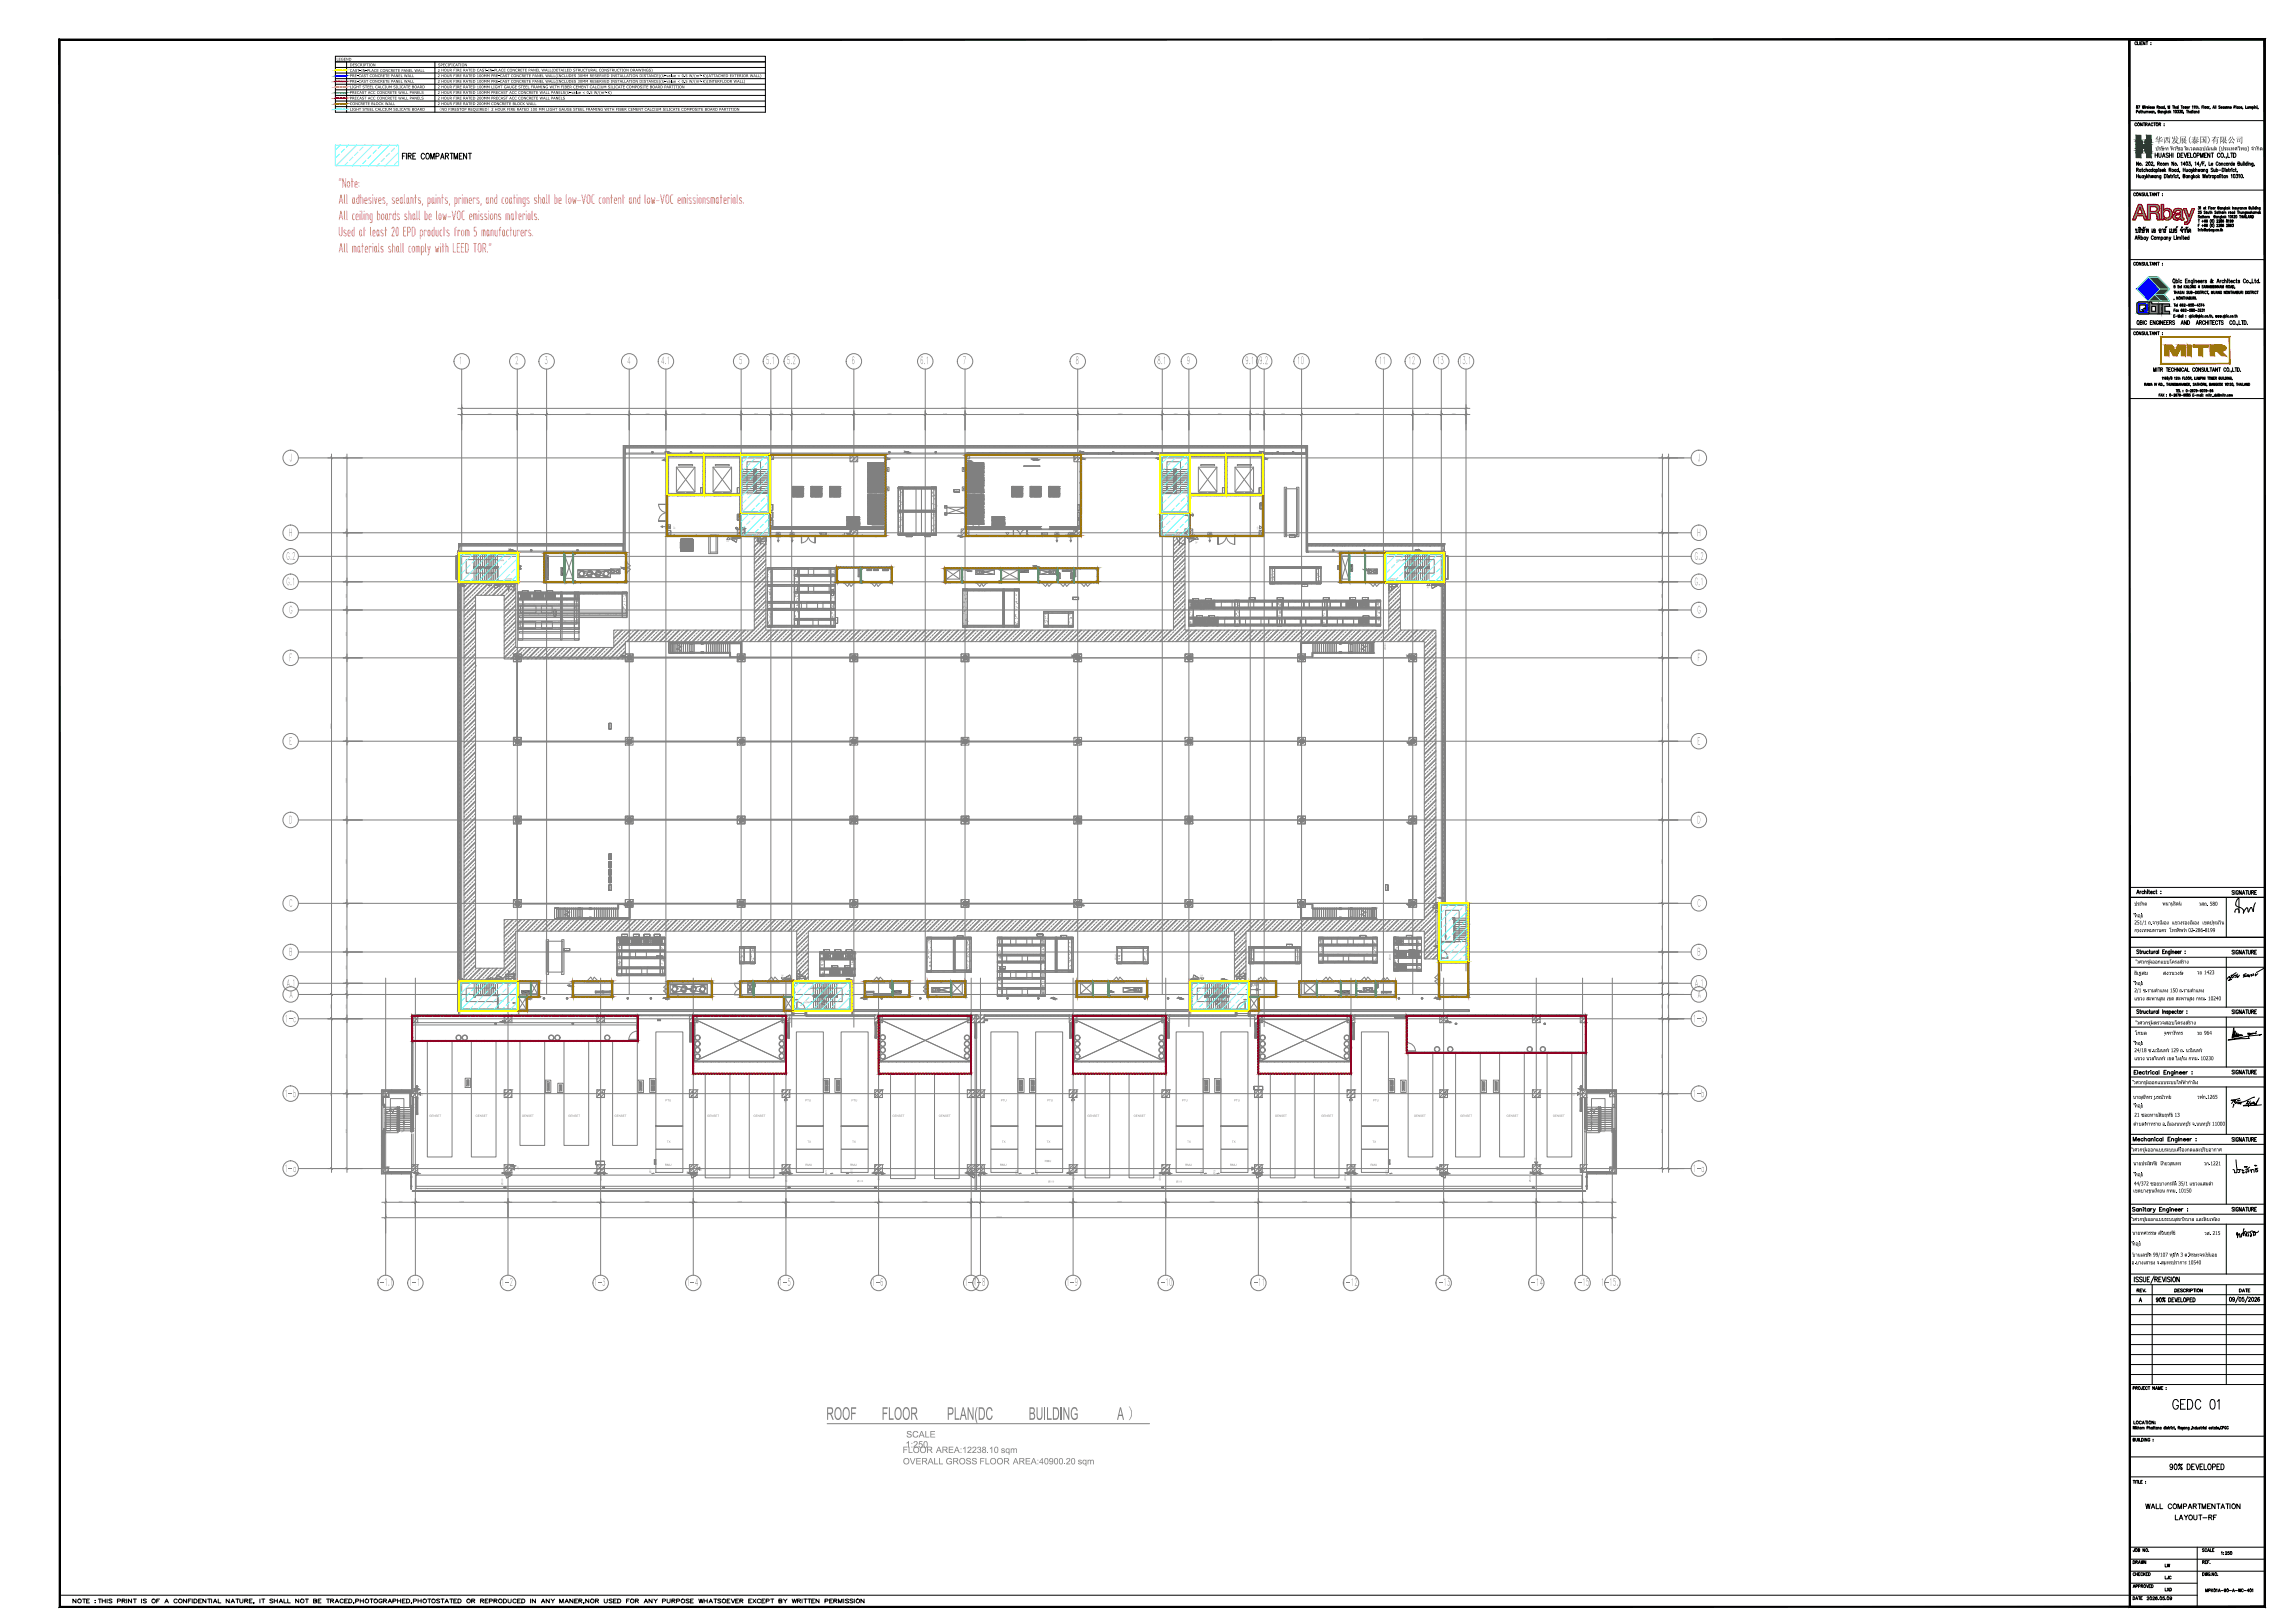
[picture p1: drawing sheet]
<svg xmlns="http://www.w3.org/2000/svg" width="1189mm" height="841mm" viewBox="0 0 1189 841" stroke-linecap="round" stroke-linejoin="round" font-family="sans-serif">
<defs><g id="words">
<text font-size="9.3" fill="#ff7f9f" x="199" y="124">20</text>
<g font-size="9.1" fill="#808080">
<text x="428" y="736">ROOF</text>
<text x="457" y="736">FLOOR</text>
<text x="491" y="736">PLAN(DC</text>
<text x="533" y="736">BUILDING</text>
<text x="579" y="736">A ）</text>
</g>
<text font-size="8.8" x="1125" y="731">GEDC 01</text>
<g font-size="7.5" fill="#ff7f9f">
<text x="292" y="107" transform="rotate(-90 292 107)">be</text>
<text x="225" y="115" transform="rotate(-90 225 115)">be</text>
</g>
<text font-size="6.6" fill="#ff7f9f" x="190" y="123" transform="rotate(-90 190 123)">at</text>
<text font-size="6.2" x="207" y="84">FIRE COMPARTMENT</text>
<g font-size="5.7">
<text x="1111" y="783">WALL COMPARTMENTATION</text>
<text x="1126" y="789">LAYOUT-RF</text>
<text x="37" y="832">NOTE :THIS PRINT IS OF A CONFIDENTIAL NATURE, IT SHALL NOT BE TRACED,PHOTOGRAPHED,PHOTOSTATED OR REPRODUCED IN ANY MANER,NOR USED FOR ANY PURPOSE WHATSOEVER EXCEPT BY WRITTEN PERMISSION</text>
</g>
<g font-size="5.3" fill="#808080">
<text x="238" y="189">1</text>
<text x="267" y="189">2</text>
<text x="282" y="189">3</text>
<text x="325" y="189">4</text>
<text x="342" y="189">4.1</text>
<text x="383" y="189">5</text>
<text x="397" y="189">5.1</text>
<text x="408" y="189">5.2</text>
<text x="441" y="189">6</text>
<text x="477" y="189">6.1</text>
<text x="499" y="189">7</text>
<text x="557" y="189">8</text>
<text x="600" y="189">8.1</text>
<text x="615" y="189">9</text>
<text x="645" y="189">9.1</text>
<text x="653" y="189">9.2</text>
<text x="672" y="189">10</text>
<text x="715" y="189">11</text>
<text x="730" y="189">12</text>
<text x="745" y="189">13</text>
<text x="756" y="189">13.1</text>
<text x="150" y="239">J</text>
<text x="880" y="239">J</text>
<text x="150" y="278">H</text>
<text x="879" y="278">H</text>
<text x="148" y="290">G.2</text>
<text x="878" y="290">G.2</text>
<text x="148" y="303">G.1</text>
<text x="878" y="303">G.1</text>
<text x="150" y="318">G</text>
<text x="880" y="318">G</text>
<text x="150" y="343">F</text>
<text x="880" y="343">F</text>
<text x="150" y="386">E</text>
<text x="880" y="386">E</text>
<text x="150" y="427">D</text>
<text x="879" y="427">D</text>
<text x="150" y="470">C</text>
<text x="880" y="470">C</text>
<text x="150" y="495">B</text>
<text x="879" y="495">B</text>
<text x="148" y="511">A.1</text>
<text x="878" y="511">A.1</text>
<text x="150" y="517">A</text>
<text x="880" y="517">A</text>
<text x="147" y="530">1-c</text>
<text x="877" y="530">1-c</text>
<text x="147" y="569">1-b</text>
<text x="877" y="569">1-b</text>
<text x="147" y="607">1-a</text>
<text x="877" y="607">1-a</text>
<text x="195" y="666">1-1.1</text>
<text x="212" y="666">1-1</text>
<text x="260" y="666">1-2</text>
<text x="308" y="666">1-3</text>
<text x="356" y="666">1-4</text>
<text x="404" y="666">1-5</text>
<text x="452" y="666">1-6</text>
<text x="500" y="666">1-71-8</text>
<text x="553" y="666">1-9</text>
<text x="600" y="666">1-10</text>
<text x="648" y="666">1-11</text>
<text x="696" y="666">1-12</text>
<text x="744" y="666">1-13</text>
<text x="792" y="666">1-14</text>
<text x="816" y="666">1-15</text>
<text x="830" y="666">1-15.1</text>
</g>
<g font-size="4.7" fill="#808080">
<text x="470" y="745">SCALE</text>
<text x="469" y="750">1:250</text>
</g>
<g font-size="4.5" fill="#808080">
<text x="468" y="753">FLOOR AREA:12238.10 sqm</text>
<text x="468" y="759">OVERALL GROSS FLOOR AREA:40900.20 sqm</text>
</g>
<g font-size="4.4">
<text x="1106" y="671">REV.</text>
<text x="1159" y="671">DATE</text>
<text x="1104" y="811">DRAWN</text>
<text x="1121" y="813">LW</text>
<text x="1121" y="820">LJC</text>
<text x="1121" y="825">LXD</text>
<text x="1104" y="830">DATE</text>
</g>
<text font-size="4.2" x="1117" y="74">华西发展(泰国)有限公司</text>
<g font-size="2.8">
<text x="1117" y="78">บริ</text>
<text x="1120" y="78">ษัท หัวซื</text>
<text x="1130" y="78">อ ดี</text>
<text x="1134" y="78">เวลลอปเม้นต์ (ประเทศไทย) จำกัด</text>
<text x="1106" y="469">ประกิ</text>
<text x="1111" y="469">ต</text>
<text x="1121" y="469">พนานุรัตน์</text>
<text x="1140" y="469">วสถ. 580</text>
<text x="1106" y="479">251/1 ถ.จารุเมื</text>
<text x="1106" y="475">ที</text>
<text x="1108" y="475">่อยู่</text>
<text x="1121" y="479">อง แขวงรองเมื</text>
<text x="1137" y="479">อง เขตปทุมวัน</text>
<text x="1106" y="483">กรุงเทพมหานคร โทรศัพท์ 02-286-8199</text>
<text x="1107" y="499">วิ</text>
<text x="1109" y="499">ศวกรผู้ออกแบบโครงสร้าง</text>
<text x="1106" y="505">ณัฐสม</text>
<text x="1121" y="505">สงวนวงษ์</text>
<text x="1139" y="505">วย 1423</text>
<text x="1106" y="514">2/1 ซ.รามคำแหง 150 ถ.รามคำแหง</text>
<text x="1106" y="510">ที</text>
<text x="1108" y="510">่อยู่</text>
<text x="1106" y="518">แขวง สะพานสูง เขต สะพานสูง กทม. 10240</text>
<text x="1107" y="531">วิ</text>
<text x="1109" y="531">ศวกรผู้ตรวจสอบโครงสร้าง</text>
<text x="1106" y="536">โกมล</text>
<text x="1121" y="536">จุฑาภัทร</text>
<text x="1139" y="536">วย 964</text>
<text x="1106" y="545">24/18 ซ.นวมิ</text>
<text x="1106" y="541">ที</text>
<text x="1108" y="541">่อยู่</text>
<text x="1120" y="545">นทร์ 129 ถ. นวมิ</text>
<text x="1137" y="545">นทร์</text>
<text x="1106" y="549">แขวง นวลจันทร์ เขต บึ</text>
<text x="1129" y="549">งกุ่ม กทม. 10230</text>
<text x="1106" y="562">วิ</text>
<text x="1107" y="562">ศวกรผู้ออกแบบระบบไฟฟ้ากำลัง</text>
<text x="1105" y="569">นายสุภัทร บูรณวิ</text>
<text x="1122" y="569">ทย์</text>
<text x="1139" y="569">วฟก.1265</text>
<text x="1106" y="574">ที</text>
<text x="1108" y="574">่อยู่</text>
<text x="1106" y="579">21 ซอยทานสัมฤทธิ</text>
<text x="1126" y="579">์ 13</text>
<text x="1106" y="583">ตำบลท่าทราย อ.เมื</text>
<text x="1125" y="583">องนนทบุรีจ.นนทบุรี11000</text>
<text x="1105" y="597">วิ</text>
<text x="1106" y="597">ศวกรผู้ออกแบบระบบเครื</text>
<text x="1131" y="597">่องกลและปรับอากาศ</text>
<text x="1106" y="604">นายประสิ ์ เกี</text>
<text x="1115" y="604">ทธิ</text>
<text x="1122" y="604">้ยวสุนทร</text>
<text x="1142" y="604">วก.1221</text>
<text x="1106" y="610">ที</text>
<text x="1108" y="610">่อยู่</text>
<text x="1106" y="618">เขตบางขุนเที</text>
<text x="1106" y="614">44/372 ซอยบางกระดี</text>
<text x="1119" y="618">ยน กทม. 10150</text>
<text x="1128" y="614">่ 35/1 แขวงแสมดำ</text>
<text x="1105" y="633">วิ</text>
<text x="1106" y="633">ศวกรผู้ออกแบบระบบสุขาภิ</text>
<text x="1133" y="633">บาล และดับเพลิ</text>
<text x="1149" y="633">ง</text>
<text x="1105" y="640">นายทศวรรษ สนั่นฤทธิ</text>
<text x="1127" y="640">์</text>
<text x="1142" y="640">วส. 215</text>
<text x="1105" y="645">ที</text>
<text x="1107" y="645">่อยู่</text>
<text x="1105" y="651">บ้านเลขที</text>
<text x="1115" y="651">่ 99/107 หมู่ที</text>
<text x="1129" y="651">่ 3 ต.ศี</text>
<text x="1136" y="651">รษะจรเข้น้อย</text>
<text x="1105" y="655">อ.บางเสาธง จ.สมุทรปราการ 10540</text>
</g>
<text font-size="2.8" fill="#977500" x="647" y="511">900</text>
<text font-size="2" x="227" y="57">（NO FIRESTOP REQUIRED）2 HOUR FIRE RATED 100 MM LIGHT GAUGE STEEL FRAMING WITH FIBER CEMENT CALCIUM SILICATE COMPOSITE BOARD PARTITION</text>
<g font-size="1.9">
<text x="174" y="31">LEGEND</text>
<text x="181" y="34">DESCRIPTION</text>
<text x="227" y="34">SPECIFICATION</text>
<text x="181" y="40">PRE-CAST CONCRETE PANEL WALL</text>
<text x="181" y="37">CAST-IN-PLACE CONCRETE PANEL WALL</text>
<text x="227" y="40">2 HOUR FIRE RATED 100MM PRE-CAST CONCRETE PANEL WALL(INCLUDES 30MM RESERVED INSTALLATION DISTANCE)(U-value &lt; 0.5 W/(m²·K)(ATTACHED EXTERIOR WALL)</text>
<text x="227" y="37">2 HOUR FIRE RATED CAST-IN-PLACE CONCRETE PANEL WALL(DETAILED STRUCTURAL CONSTRUCTION DRAWINGS)</text>
<text x="181" y="46">LIGHT STEEL CALCIUM SILICATE BOARD</text>
<text x="181" y="43">PRE-CAST CONCRETE PANEL WALL</text>
<text x="227" y="46">2 HOUR FIRE RATED 100MM LIGHT GAUGE STEEL FRAMING WITH FIBER CEMENT CALCIUM SILICATE COMPOSITE BOARD PARTITION</text>
<text x="227" y="43">2 HOUR FIRE RATED 100MM PRE-CAST CONCRETE PANEL WALL(INCLUDES 30MM RESERVED INSTALLATION DISTANCE)(U-value &lt; 0.5 W/(m²·K)(INTERFLOOR WALL)</text>
<text x="181" y="49">PRECAST ACC CONCRETE WALL PANELS</text>
<text x="181" y="52">PRECAST ACC CONCRETE WALL PANELS</text>
<text x="227" y="49">2 HOUR FIRE RATED 100MM PRECAST ACC CONCRETE WALL PANELS(U-value &lt; 0.5 W/(m²·K)</text>
<text x="227" y="52">2 HOUR FIRE RATED 200MM PRECAST ACC CONCRETE WALL PANELS</text>
<text x="181" y="54">CONCRETE BLOCK WALL</text>
<text x="181" y="57">LIGHT STEEL CALCIUM SILICATE BOARD</text>
<text x="227" y="54">2 HOUR FIRE RATED 200MM CONCRETE BLOCK WALL</text>
</g>
<text font-size="1.7" fill="#808080" x="358" y="282" transform="rotate(-180 358 282)">--/--kw</text>
<g font-size="1.6" fill="#808080">
<text x="651" y="564">AT</text>
<text x="310" y="603">AT</text>
</g>
<g font-size="1.5" fill="#808080">
<text x="345" y="571">PTU</text>
<text x="417" y="571">PTU</text>
<text x="441" y="571">PTU</text>
<text x="519" y="571">PTU</text>
<text x="543" y="571">PTU</text>
<text x="612" y="571">PTU</text>
<text x="640" y="571">PTU</text>
<text x="712" y="571">PTU</text>
<text x="222" y="579">GENSET</text>
<text x="246" y="579">GENSET</text>
<text x="270" y="579">GENSET</text>
<text x="294" y="579">GENSET</text>
<text x="318" y="579">GENSET</text>
<text x="366" y="579">GENSET</text>
<text x="390" y="579">GENSET</text>
<text x="462" y="579">GENSET</text>
<text x="486" y="579">GENSET</text>
<text x="563" y="579">GENSET</text>
<text x="587" y="579">GENSET</text>
<text x="661" y="579">GENSET</text>
<text x="685" y="579">GENSET</text>
<text x="733" y="579">GENSET</text>
<text x="757" y="579">GENSET</text>
<text x="781" y="579">GENSET</text>
<text x="805" y="579">GENSET</text>
<text x="346" y="592">TX</text>
<text x="418" y="592">TX</text>
<text x="442" y="592">TX</text>
<text x="519" y="592">TX</text>
<text x="542" y="592">TX</text>
<text x="615" y="592">TX</text>
<text x="638" y="592">TX</text>
<text x="711" y="592">TX</text>
<text x="345" y="604">RMU</text>
<text x="417" y="604">RMU</text>
<text x="441" y="604">RMU</text>
<text x="518" y="604">RMU</text>
<text x="541" y="602">RMU</text>
<text x="614" y="604">RMU</text>
<text x="637" y="604">RMU</text>
<text x="710" y="604">RMU</text>
</g>
<g font-size="1.4" fill="#808080">
<text x="350" y="274" transform="rotate(-90 350 274)">DP</text>
<text x="424" y="274">DP</text>
<text x="521" y="274">DP</text>
<text x="652" y="274" transform="rotate(-90 652 274)">DP</text>
<text x="377" y="281">DP</text>
<text x="619" y="282">DP</text>
<text x="253" y="305">DP</text>
<text x="739" y="305">DP</text>
<text x="718" y="337" transform="rotate(-90 718 337)">Ø200</text>
<text x="744" y="473" transform="rotate(-90 744 473)">DP</text>
<text x="579" y="498" transform="rotate(-90 579 498)">Ø200</text>
<text x="721" y="498" transform="rotate(-90 721 498)">Ø200</text>
<text x="254" y="505">DP</text>
<text x="405" y="506">DP</text>
<text x="622" y="506">DP</text>
<text x="219" y="568" transform="rotate(-90 219 568)">DP</text>
<text x="816" y="568" transform="rotate(-90 816 568)">DP</text>
<text x="406" y="571">DP</text>
<text x="555" y="571">DP</text>
<text x="699" y="571">DP</text>
<text x="268" y="605" transform="rotate(90 268 605)">DP</text>
<text x="744" y="605" transform="rotate(90 744 605)">DP</text>
<text x="795" y="601">DP</text>
<text x="312" y="612" transform="rotate(-90 312 612)">Ø100</text>
<text x="337" y="608" transform="rotate(-90 337 608)">Ø75</text>
<text x="364" y="607" transform="rotate(-90 364 607)">DP</text>
<text x="429" y="609" transform="rotate(-90 429 609)">Ø75</text>
<text x="442" y="608" transform="rotate(-90 442 608)">Ø</text>
<text x="442" y="607" transform="rotate(-90 442 607)">75</text>
<text x="456" y="612" transform="rotate(-90 456 612)">Ø100</text>
<text x="507" y="610">DP</text>
<text x="527" y="609" transform="rotate(-90 527 609)">Ø75</text>
<text x="538" y="609" transform="rotate(-90 538 609)">Ø75</text>
<text x="557" y="611" transform="rotate(-90 557 611)">Ø100</text>
<text x="602" y="612" transform="rotate(-90 602 612)">Ø100</text>
<text x="623" y="609" transform="rotate(-90 623 609)">Ø75</text>
<text x="630" y="609" transform="rotate(-90 630 609)">Ø75</text>
<text x="648" y="607" transform="rotate(-90 648 607)">DP</text>
<text x="698" y="612" transform="rotate(-90 698 612)">Ø100</text>
<text x="719" y="609" transform="rotate(-90 719 609)">Ø75</text>
<text x="261" y="614" transform="rotate(-90 261 614)">Ø100</text>
<text x="408" y="612" transform="rotate(-90 408 612)">Ø100</text>
<text x="444" y="613">Ø100</text>
<text x="543" y="613">Ø100</text>
<text x="609" y="613">Ø100</text>
<text x="793" y="612" transform="rotate(-90 793 612)">Ø100</text>
</g>
<g font-size="1.2" fill="#808080">
<text x="387" y="256">DOWN</text>
<text x="608" y="256">DOWN</text>
<text x="392" y="277">DOWN</text>
<text x="609" y="277">DOWN</text>
<text x="258" y="291">DOWN</text>
<text x="724" y="291">DOWN</text>
<text x="262" y="300">DOWN</text>
<text x="719" y="300">DOWN</text>
<text x="753" y="489">DOWN</text>
<text x="419" y="513">UP</text>
<text x="636" y="513">DOWN</text>
<text x="258" y="519">DOWN</text>
<text x="417" y="520">DOWN</text>
<text x="636" y="520">UP</text>
<text x="199" y="587">DOWN</text>
<text x="208" y="587">UP</text>
<text x="823" y="587">UP</text>
<text x="828" y="587">DOWN</text>
</g>
<g font-size="1.2" fill="#ff0">
<text x="262" y="509">DOWN</text>
<text x="413" y="509">DOWN</text>
<text x="641" y="509">DOWN</text>
</g>
<g font-size="1" fill="#808080">
<text x="363" y="255">DT</text>
<text x="382" y="255">DT</text>
<text x="495" y="255">AC</text>
<text x="634" y="255">DT</text>
<text x="653" y="255">DT</text>
<text x="400" y="263" transform="rotate(90 400 263)">AC</text>
<text x="559" y="263" transform="rotate(-90 559 263)">AC</text>
<text x="653" y="262">AT</text>
<text x="382" y="268">AT</text>
<text x="400" y="267" transform="rotate(90 400 267)">AC</text>
<text x="559" y="267" transform="rotate(-90 559 267)">AC</text>
<text x="400" y="271" transform="rotate(90 400 271)">AC</text>
<text x="559" y="271" transform="rotate(-90 559 271)">AC</text>
<text x="426" y="277">AT</text>
<text x="471" y="278">AC</text>
<text x="480" y="278">AC</text>
<text x="541" y="277">AT</text>
<text x="669" y="278" transform="rotate(90 669 278)">AC</text>
<text x="676" y="304">AC</text>
<text x="272" y="307">AC</text>
<text x="279" y="307">AC</text>
<text x="285" y="307">AC</text>
<text x="431" y="307">AC</text>
<text x="557" y="310">AC</text>
<text x="619" y="311">AC</text>
<text x="626" y="311">AC</text>
<text x="649" y="311">AC</text>
<text x="663" y="311">AC</text>
<text x="687" y="311">AC</text>
<text x="701" y="311">AC</text>
<text x="707" y="311">AC</text>
<text x="433" y="322">AC</text>
<text x="621" y="320">AC</text>
<text x="628" y="320">AC</text>
<text x="316" y="376" transform="rotate(90 316 376)">AT</text>
<text x="316" y="460" transform="rotate(90 316 460)">AT</text>
<text x="718" y="460" transform="rotate(90 718 460)">AT</text>
<text x="323" y="484" transform="rotate(90 323 484)">AC</text>
<text x="329" y="484" transform="rotate(90 329 484)">AC</text>
<text x="335" y="484" transform="rotate(90 335 484)">AC</text>
<text x="340" y="484" transform="rotate(90 340 484)">AC</text>
<text x="539" y="485">AC</text>
<text x="551" y="486">AC</text>
<text x="706" y="486">AC</text>
<text x="730" y="486">AC</text>
<text x="668" y="490">AC</text>
<text x="293" y="492">AC</text>
<text x="428" y="493">AC</text>
<text x="434" y="493">AC</text>
<text x="440" y="493">AC</text>
<text x="732" y="493">AC</text>
<text x="432" y="501">AC</text>
<text x="439" y="501">AC</text>
<text x="519" y="502">AC</text>
<text x="454" y="516">AT</text>
<text x="457" y="516">AT</text>
</g>
<g font-size=".9" fill="#808080">
<text x="253" y="215">7200</text>
<text x="275" y="215">3800</text>
<text x="303" y="215">10700</text>
<text x="335" y="215">4750</text>
<text x="364" y="215">9750</text>
<text x="391" y="215">3850</text>
<text x="404" y="215">2700</text>
<text x="425" y="215">8050</text>
<text x="460" y="215">9250</text>
<text x="489" y="215">5150</text>
<text x="498" y="212">130100</text>
<text x="528" y="215">14600</text>
<text x="579" y="215">10950</text>
<text x="608" y="215">3450</text>
<text x="631" y="215">7950</text>
<text x="650" y="215">1800</text>
<text x="664" y="215">4850</text>
<text x="702" y="215">14400</text>
<text x="739" y="215">3700</text>
<text x="752" y="215">3200</text>
<text x="180" y="258" transform="rotate(-90 180 258)">9700</text>
<text x="862" y="258" transform="rotate(-90 862 258)">9700</text>
<text x="180" y="290" transform="rotate(-90 180 290)">6350</text>
<text x="862" y="290" transform="rotate(-90 862 290)">6350</text>
<text x="180" y="310" transform="rotate(-90 180 310)">3650</text>
<text x="862" y="310" transform="rotate(-90 862 310)">3650</text>
<text x="180" y="330" transform="rotate(-90 180 330)">6200</text>
<text x="862" y="330" transform="rotate(-90 862 330)">6200</text>
<text x="180" y="364" transform="rotate(-90 180 364)">10800</text>
<text x="862" y="364" transform="rotate(-90 862 364)">10800</text>
<text x="172" y="378" transform="rotate(-90 172 378)">69500</text>
<text x="865" y="378" transform="rotate(-90 865 378)">69500</text>
<text x="180" y="406" transform="rotate(-90 180 406)">10200</text>
<text x="862" y="406" transform="rotate(-90 862 406)">10200</text>
<text x="180" y="448" transform="rotate(-90 180 448)">10800</text>
<text x="862" y="448" transform="rotate(-90 862 448)">10800</text>
<text x="180" y="482" transform="rotate(-90 180 482)">6300</text>
<text x="862" y="482" transform="rotate(-90 862 482)">6300</text>
<text x="180" y="502" transform="rotate(-90 180 502)">4050</text>
<text x="862" y="502" transform="rotate(-90 862 502)">4050</text>
<text x="180" y="513" transform="rotate(-90 180 513)">1450</text>
<text x="862" y="513" transform="rotate(-90 862 513)">1450</text>
<text x="172" y="523" transform="rotate(-90 172 523)">3150</text>
<text x="180" y="523" transform="rotate(-90 180 523)">3150</text>
<text x="862" y="523" transform="rotate(-90 862 523)">3150</text>
<text x="865" y="523" transform="rotate(-90 865 523)">3150</text>
<text x="180" y="548" transform="rotate(-90 180 548)">9700</text>
<text x="862" y="548" transform="rotate(-90 862 548)">9700</text>
<text x="172" y="568" transform="rotate(-90 172 568)">19400</text>
<text x="865" y="568" transform="rotate(-90 865 568)">19400</text>
<text x="180" y="587" transform="rotate(-90 180 587)">9700</text>
<text x="862" y="587" transform="rotate(-90 862 587)">9700</text>
<text x="207" y="623">3850</text>
<text x="238" y="623">12000</text>
<text x="286" y="623">12000</text>
<text x="334" y="623">12000</text>
<text x="382" y="623">12000</text>
<text x="430" y="623">12000</text>
<text x="478" y="623">12000</text>
<text x="505" y="623">1200</text>
<text x="531" y="623">12000</text>
<text x="579" y="623">12000</text>
<text x="627" y="623">12000</text>
<text x="675" y="623">12000</text>
<text x="723" y="623">12000</text>
<text x="771" y="623">12000</text>
<text x="807" y="623">6000</text>
<text x="827" y="623">3850</text>
<text x="516" y="631">158900</text>
</g>
</g></defs>
<!-- layer: 33S-COLS -->
<g fill="none" stroke="#808080" stroke-width=".52">
<path d="M398 235h3v3h-3zM398 238h.1M398 237h.1M398 235v1M398 235h.1M399 236h.1M399 237v1zM399 237h.1M400 236v1zM400 237h.1M401 235l-3 3M401 236h.1"/>
<path d="M401 235h.1M401 237l-1 1M440 235h4v4h-4zM440 239h.1M440 235h.1M441 239h.1M441 237h.1M441 235l-1 1M441 236h.1M442 238v1M442 236h.1M442 239h.1"/>
<path d="M442 238h.1M442 237h.1M443 238h.1M443 235l-3 3M444 235v1h-1zM444 238h.1M444 237h.1M444 239h.1M444 236h.1M444 235h.1M444 236l-3 3M444 238l-1 1"/>
<path d="M500 237h1h-1M500 235h3v3h-3zM500 238h.1M500 235h.1M500 237h.1M501 236h.1M501 237h.1M501 236v1zM502 237h.1M502 236h.1M502 235l-2 3M503 235h.1"/>
<path d="M503 237l-1 1M557 235h4v4h-4zM557 239h.1M557 235h.1M557 237h.1M557 236h.1M557 237v1zM557 238h.1M558 235l-1 1M558 237h.1M559 237h.1M559 235h.1"/>
<path d="M559 238h.1M559 236h.1M560 236h.1M560 235l-3 3M560 239h.1M560 237h.1M561 235h.1M561 239h-1M561 237l-3 2M345 275h3v2h-3zM345 277h.1M345 275h.1"/>
<path d="M346 276h.1M346 275l-1 1M346 277h1h-1zM346 277h.1M346 275h.1M348 276h.1M348 275h.1M348 275l-2 2M382 274h4v4h-4zM382 278h.1M382 274h.1M382 274h1z"/>
<path d="M383 276h.1M383 277h.1M383 275h.1M383 278h.1M383 274l-1 1M384 276h.1M384 277h.1M385 277h.1M385 275h.1M385 274l-3 3M385 276h.1M386 275h.1"/>
<path d="M386 276h.1M386 277h.1M386 278h.1M386 274h.1M386 275l-3 3M386 277l-1 1M440 274h4v4h-4zM440 278h.1M440 274h.1M441 275h.1M441 274h.1M441 277h.1"/>
<path d="M442 277h.1M442 274l-2 2M443 278h-1zM443 276h.1M443 275h.1M444 275h.1M444 277h.1M444 276h.1M444 274l-4 4M444 274h.1M444 276l-1 2M490 266h1v1h-1z"/>
<path d="M490 267h.1M490 266h.1M490 262h1v1h-1zM490 263h.1M490 262h.1M490 262v1M491 267h.1M491 263h.1M491 266l-1 1M498 274h4v4h-4zM498 278h.1M498 274h.1"/>
<path d="M499 278h-1M499 277h.1M499 278h.1M499 275h.1M500 274l-2 2M500 278h.1M500 277h.1M500 276h.1M500 266h1v1h-1zM500 267h.1M500 266h.1M500 262h1v1h-1z"/>
<path d="M500 263h.1M500 262h.1M500 275h.1M501 276h.1M501 274h.1M501 277h.1M501 266h.1M501 262l-1 1M501 262h.1M501 278h.1M501 267h.1M501 263h.1"/>
<path d="M501 266l-1 1M502 278h.1M502 274l-4 4M502 276h.1M502 277h.1M502 274h.1M502 276l-2 2M557 274h4v4h-4zM557 278h.1M557 274h.1M557 276h.1M557 277h.1"/>
<path d="M557 275h.1M557 276h1M558 275h-1zM558 275h.1M558 274v1zM558 277h.1M558 274v1M559 274h.1M559 274l-2 3M559 277h.1M559 278h.1M559 277h1z"/>
<path d="M560 274h.1M560 277h.1M560 278h.1M560 275h.1M561 274h.1M561 277l-2 1M561 275l-4 3M614 274h4v4h-4zM614 278h.1M614 274h.1M614 276h1h-1zM615 277v1z"/>
<path d="M615 276l-1 1zM615 277h.1M615 276h.1M615 275h.1M616 277h.1M616 275h.1M616 276h.1M616 274l-2 2M617 276h.1M617 277h.1M617 278h.1M618 278h.1"/>
<path d="M618 277h.1M618 274h.1M618 274l-4 4M618 276l-1 2M653 276h.1M653 275h2v2h-2zM653 277h.1M653 275h.1M653 276v1M654 275l-1 1M654 277h.1M654 276h.1"/>
<path d="M654 275h.1M655 275h.1M655 276l-2 1M282 286v1M282 286h1v1h-1zM282 287h.1M282 286h.1M283 287h.1M297 286h1v1h-1zM297 287h.1M297 286h.1M298 287h.1"/>
<path d="M324 287h.1M324 286h.1M324 286h1v1h-1zM324 286v1M325 287h.1M433 294v1h2v-1v1h-2v-1h2zM434 294h.1M435 294l-1 1M446 294v1h1v-1v1h-1v-1h1zM446 294h.1M447 294h.1M447 295h.1"/>
<path d="M461 294v1h2v-1v1h-2v-1h2zM461 295h.1M461 294h.1M462 294h.1M463 294l-1 1M489 294h2v1h-2zM489 295h.1M489 294h.1M490 294h.1M490 294l-1 1M491 295h.1M498 294v1h1v-1v1h-1v-1h1z"/>
<path d="M498 295h.1M498 294h.1M499 295h.1M518 294v1h1v-1v1h-1v-1h1zM519 295h-1M538 294v1h1v-1v1h-1v-1h1zM538 295h.1M538 294h.1M539 294l-1 1M555 294v1h2v-1v1h-2v-1h2zM555 295h1M556 294h-1"/>
<path d="M556 295h-1M556 295h1M568 294v1h1v-1v1h-1v-1h1zM568 294h.1M569 295h.1M694 286h1v1h-1zM694 287h.1M694 286h.1M695 287h.1M695 286h.1M695 286l-1 1M282 301h1v1h-1z"/>
<path d="M282 302h.1M282 301h.1M283 302h.1M297 301h.1M297 301h1v1h-1zM297 302h.1M298 302h.1M324 301h1v1h-1zM324 302h.1M324 301h.1M325 302h.1M433 301h2v1h-2z"/>
<path d="M433 302h.1M433 301h.1M434 302h.1M435 302h.1M435 301l-2 1M446 301h1v1h-1zM446 302h.1M446 301h.1M447 301h.1M447 302h.1M447 301l-1 1M461 301h2v1h-2z"/>
<path d="M461 302h.1M461 301h.1M462 301h.1M462 302h.1M462 301l-1 1M463 302h.1M489 301h2v1h-2zM489 302h.1M489 301h.1M490 301h.1M490 301h-1M490 302h.1"/>
<path d="M491 302h.1M498 301h1v1h-1zM498 302h.1M498 301h.1M499 301h.1M499 302h.1M518 301h1v1h-1zM518 302h.1M518 301h.1M519 302h.1M519 301h.1M519 301l-1 1"/>
<path d="M538 301h1v1h-1zM538 302h.1M538 301h.1M539 301l-1 1M539 301h.1M539 302h.1M555 301h2v1h-2zM555 302h.1M555 301h.1M556 301h-1M556 301h.1M557 302h.1"/>
<path d="M557 302h-1M568 301h1v1h-1zM568 302h.1M568 301h.1M569 302h-1M569 302h.1M694 301h1v1h-1zM694 302h.1M694 301h.1M695 301v1M695 302h.1M695 301l-1 1"/>
<path d="M266 339h4v4h-4zM266 339h.1M267 339h.1M267 339l-1 1M267 340h.1M268 340h.1M269 340h.1M269 339h.1M269 339l-3 3M270 339h.1M324 339h4v4h-4zM324 339h.1"/>
<path d="M325 339h.1M325 340h.1M326 339h.1M326 340h.1M327 339l-3 2M327 340h.1M328 340h-1M328 339h.1M328 340l-3 3M358 333h1v1h-1zM358 334h.1M358 333h.1"/>
<path d="M358 338h1v1h-1zM358 339h.1M358 338h.1M358 338h1h-1zM359 333h.1M359 338h.1M359 334h.1M359 339h.1M363 333h1v1h-1zM363 334h.1M363 333h.1M363 338h1v1h-1z"/>
<path d="M363 339h.1M363 338h.1M363 338h1h-1zM364 334h.1M364 338h.1M364 338v1M364 333h.1M364 339h.1M382 339h4v4h-4zM382 339h.1M383 340h.1M384 339l-2 2"/>
<path d="M384 339h.1M384 340h.1M385 340h.1M386 339h.1M386 339l-4 4M440 339h4v4h-4zM440 339h.1M441 339l-1 1M441 340h.1M442 340h1v1l1-1v1h-1v1h-1v-1v-1v1v-1zM442 340h.1M443 340h.1"/>
<path d="M443 339l-3 3M444 340h.1M444 340l-3 3M498 339h4v4h-4zM498 339h.1M500 340h.1M501 339l-3 2M501 340h.1M502 339l-3 4M557 339h4v4h-4zM557 339h.1M557 340h.1"/>
<path d="M558 339l-1 1M558 340h.1M558 339v1zM559 339h.1M559 340h.1M560 339h.1M560 339l-3 3M614 339h4v4h-4zM614 339h.1M615 339l-1 1M616 340h1h-1v1h1v-1v1h-1v1h1h-1v-1h-1v-1v1h1v-1zM616 340h.1"/>
<path d="M617 340h.1M617 339h.1M617 339l-3 3M618 339h.1M618 340h.1M673 339h4v4h-4zM673 339h.1M673 340h.1M674 340h.1M674 339h.1M675 340h.1M675 339l-2 2"/>
<path d="M676 339h.1M677 339v1M677 339l-4 4M694 333h1v1h-1zM694 334h.1M694 333h.1M694 338h1v1h-1zM694 339h.1M694 338h.1M694 338h1h-1zM695 334h.1M695 333h.1"/>
<path d="M695 338h.1M695 339h.1M700 333v1zM700 334h.1M700 333h.1M700 338v1zM700 339h.1M700 338h.1M700 338v1M730 339h4v4h-4zM730 339h.1M731 339h.1"/>
<path d="M732 340h.1M732 339l-2 2M733 340h.1M734 339l-4 4M266 343h.1M267 343h.1M267 341h.1M267 340v1h1v-1h-1h2h-1v1h1v-1v1h-1v1h1h-2h1v-1h-1zM267 342h.1M268 341h.1M268 341h-1zM268 342h.1"/>
<path d="M268 343h.1M269 342h-1M269 342h.1M269 343h.1M269 341h.1M270 343h.1M270 340l-3 3M270 342v1M324 343h.1M324 342h1h-1zM324 342h.1M325 341h.1"/>
<path d="M325 340v1h1v-1h-1h2h-1v1h1v-1v1h-1v1h1h-2h1v-1h-1zM325 343h.1M325 342h.1M326 341h.1M326 342h.1M327 342h.1M327 341h.1M328 342h.1M328 343h.1M328 342l-1 1M382 343h.1M382 342h.1"/>
<path d="M382 340h.1M382 341h.1M383 341h.1M383 340v1h1v-1h-1h2h-1v1h1v-1v1h-1v1h1h-2h1v-1h-1zM383 343h.1M383 342h.1M384 341h.1M384 342h.1M385 342h.1M385 341h.1M386 342h.1M386 343h.1"/>
<path d="M386 341l-2 2M440 343h.1M440 342h.1M441 343h.1M442 341h.1M442 342h.1M443 341h.1M443 342h.1M444 341h.1M444 342h.1M444 343h.1M444 342v1"/>
<path d="M498 343h.1M498 342h.1M498 340h.1M499 342h.1M499 341h.1M499 340v1h1v-1h1h-1v1h1v-1v1h-1v1h1h-1v-1h-1zM499 340h.1M500 342h.1M500 343h.1M500 341h.1M501 342h.1M501 341h.1"/>
<path d="M501 340v1M501 343h.1M502 343h.1M502 342l-1 1M557 343h.1M557 342h.1M558 340v1h1v-1h-1h1v1l1-1v1h-1v1h-1h1v-1h-1zM558 343h.1M558 341h.1M558 342h.1M559 341h.1M559 342h.1"/>
<path d="M560 340h.1M560 341h.1M560 341h-1M560 342h.1M561 343h.1M561 340l-3 3M561 343h-1M614 343h.1M614 342h.1M615 340v1zM615 340h.1M615 343h.1"/>
<path d="M615 341h.1M616 342h.1M616 343h.1M616 341h.1M617 342h.1M617 343h.1M617 341h.1M618 342h.1M618 341h.1M618 343h.1M618 340l-3 3M618 342l-1 1"/>
<path d="M673 343h.1M673 342h.1M673 341h.1M674 340v1h1v-1h-1h1v1l1-1v1h-1v1h-1h1v-1h-1zM674 341h.1M674 342h.1M674 343h.1M675 341h.1M675 342h.1M676 340h.1M676 341h.1M676 343h.1"/>
<path d="M677 343h.1M677 341l-2 2M730 343h.1M731 341h.1M731 340v1h1v-1h1h-1v1h1v-1v1h-1v1h1h-1v-1h-1zM731 340h.1M732 342h.1M732 341h.1M732 341h1M732 343h.1M733 341h.1M733 342h.1"/>
<path d="M733 340l1 1h-1zM734 343h.1M734 341h.1M734 341l-2 2M266 382h4v4h-4zM266 386h.1M266 382h.1M266 383h.1M267 384h.1M267 383h-1zM267 383h.1M267 386h.1"/>
<path d="M267 384h1v-1h-1h2h-1v1h1v1v-1h-1v1h1h-2h1v-1h-1v1zM267 385h.1M268 383h-1M268 383h.1M268 384h.1M268 385h.1M268 386h.1M269 382l-3 2M269 384h.1M269 382h.1M269 383h.1M269 385h.1"/>
<path d="M269 384h-1zM270 385h.1M270 386h.1M270 383l-3 3M270 385l-1 1M324 386h.1M324 382h.1M324 382h4v4h-4zM325 382h.1M325 383h.1M325 384h1v-1h-1h2h-1v1h1v1v-1h-1v1h1h-2h1v-1h-1v1zM325 385h.1"/>
<path d="M325 384h.1M325 386h.1M326 386h.1M326 384h.1M326 382l-2 2M326 385h.1M326 383h.1M327 383h.1M327 385h.1M327 384h.1M327 382h.1M328 383h.1"/>
<path d="M328 382l-4 4M328 386h.1M328 384l-2 2M382 386h.1M382 382h.1M382 382h4v4h-4zM383 382h.1M383 385h.1M383 384h1v-1h-1h2h-1v1h1v1v-1h-1v1h1h-2h1v-1h-1v1zM383 384h.1M383 382l-1 1M383 383h.1"/>
<path d="M384 385h.1M384 384h.1M384 383h.1M385 383h.1M385 385h.1M385 384h.1M385 382h.1M385 386h.1M385 382l-3 3M385 383h1h-1zM386 385h.1M386 386h.1"/>
<path d="M386 383l-3 3M386 385l-1 1M440 386h.1M440 382h.1M440 382h4v4h-4zM441 386h.1M442 384h.1M442 385h.1M442 383h.1M442 383h1v1h1v1l-1-1v1h-1v-1v1v-1v-1zM443 382l-3 2M443 383h.1"/>
<path d="M443 384h.1M443 385h.1M443 382h.1M444 382h.1M444 384h.1M444 385h.1M444 383h.1M444 386h.1M444 382l-3 4M444 384l-1 2M498 386h.1M498 382h.1"/>
<path d="M498 382h4v4h-4zM498 385h.1M498 383h.1M499 383h.1M499 384h.1M499 385h.1M499 384h1v-1h1h-1v1h1v1v-1h-1v1h1h-1v-1h-1v1zM500 385h.1M500 383h.1M500 382l-2 2M500 384h.1M500 386h.1"/>
<path d="M501 383h.1M501 385h.1M501 384h.1M501 382h.1M502 384h.1M502 382l-4 4M502 386h.1M502 384l-2 2M557 386h.1M557 382h.1M557 382h4v4h-4zM557 382v1"/>
<path d="M557 383h1M558 384h1v-1h-1h1v1h1v1l-1-1v1h-1h1v-1h-1v1zM558 384h.1M558 385h.1M558 386h.1M558 383h.1M559 383h.1M559 384h.1M559 385h.1M559 382l-2 3M559 386h.1M559 382h.1"/>
<path d="M560 384h.1M560 385h.1M560 383h.1M561 384h.1M561 386h.1M561 383l-4 3M561 385l-2 1M614 386h.1M614 382h.1M614 382h4v4h-4zM614 383h.1M614 385h.1"/>
<path d="M615 384h-1zM615 385h.1M615 384h.1M615 386h.1M616 384h-1M616 383h1h-1v1h1v1v-1h-1v1h1h-1v-1h-1v1v-1h1v-1zM616 385h.1M616 383h.1M616 386h.1M616 384h.1M616 382l-2 2M617 384h.1"/>
<path d="M617 383h.1M617 385h.1M617 384h1zM617 385h1h-1zM617 384h1M618 382h.1M618 386h.1M618 385h.1M618 383h.1M618 383l-3 3M618 385l-1 1M673 384v1"/>
<path d="M673 386h.1M673 382h.1M673 382h4v4h-4zM673 385h.1M673 383h.1M673 384h.1M674 384h1v-1h-1h1v1h1v1l-1-1v1h-1h1v-1h-1v1zM674 384h.1M674 385h.1M674 382l-1 1M674 383h.1M674 386h1h-1z"/>
<path d="M675 383h.1M675 384h.1M675 385h.1M675 382h.1M676 384h.1M676 385h.1M676 382h.1M676 382l-3 3M677 386h.1M677 384l-3 2M677 386h-1M730 386h.1"/>
<path d="M730 382h.1M730 382h4v4h-4zM731 385h.1M731 383h.1M731 382l-1 1M731 384h1v-1h1h-1v1h1v1v-1h-1v1h1h-1v-1h-1v1zM731 384h.1M731 386h.1M732 385h.1M732 383h.1M732 384h.1M732 386h.1"/>
<path d="M732 382l1 1h-1zM733 385h.1M733 383h.1M733 386h.1M733 384h.1M733 382l-3 3M734 384h.1M734 382h.1M734 382v1zM734 386h.1M734 383l-3 3M734 385l-1 1"/>
<path d="M266 423h4v4h-4zM266 427h.1M266 423h.1M266 424h.1M267 425h.1M267 423h.1M267 426h.1M267 424v1h1v-1h-1h2h-1v1h1v-1v1h-1v1h1h-2h1v-1h-1zM267 424h.1M267 427h.1M268 423l-2 2M268 424h.1"/>
<path d="M268 425h.1M268 426h.1M268 423h.1M269 424h.1M269 426h.1M269 425h.1M270 424h.1M270 427h.1M270 423l-4 4M270 425l-2 2M324 423h4v4h-4zM324 427h.1"/>
<path d="M324 423h.1M324 426h.1M324 425h1zM325 426h.1M325 424h.1M325 424v1h1v-1h-1h2h-1v1h1v-1v1h-1v1h1h-2h1v-1h-1zM325 425h.1M325 423l-1 1M326 426v1M326 427h.1M326 426h.1M326 425h.1"/>
<path d="M326 424h.1M327 426h.1M327 424h.1M327 425h.1M327 423l-3 3M328 424h-1zM328 423h.1M328 426h.1M328 424h.1M328 427h.1M328 424l-2 3M382 423h4v4h-4z"/>
<path d="M382 427h.1M382 423h.1M382 424h.1M383 423h-1M383 423h.1M383 424v1h1v-1h-1h2h-1v1h1v-1v1h-1v1h1h-2h1v-1h-1zM383 425h.1M383 424h.1M383 426h.1M384 426h.1M384 425h.1M384 424h.1"/>
<path d="M384 425h1h-1zM385 426h.1M385 424h.1M385 423l-3 3M385 425h.1M385 423h.1M386 423h.1M386 427h.1M386 424l-3 3M386 426l-1 1M440 423h4v4h-4zM440 427h.1"/>
<path d="M440 423h.1M441 424h.1M441 427h.1M441 426h.1M441 425h.1M441 426h1M442 424h.1M442 425h.1M442 424h1v1l1-1v1h-1v1h-1v-1v-1v1v-1zM442 426h.1M442 423h.1M442 423l-2 1"/>
<path d="M443 424h.1M443 425h.1M443 426h.1M443 425h-1M443 427h.1M443 424v1zM444 424h.1M444 425h.1M444 427h.1M444 426h.1M444 423h.1M444 423l-4 4"/>
<path d="M444 425l-2 2M498 423h4v4h-4zM498 427h.1M498 423h.1M498 425h.1M499 425h.1M499 424v1h1v-1h1h-1v1h1v-1v1h-1v1h1h-1v-1h-1zM499 424h.1M499 423l-1 1M500 426h.1M500 424h.1M500 425h.1"/>
<path d="M500 427h.1M501 423h.1M501 424h.1M501 426h.1M501 425h.1M501 423l-3 3M502 423h.1M502 427h.1M502 424l-2 3M502 426v1M557 423h4v4h-4zM557 427h.1"/>
<path d="M557 423h.1M557 424h.1M558 424v1h1v-1h-1h1v1l1-1v1h-1v1h-1h1v-1h-1zM558 424h.1M558 425h.1M558 426h.1M559 424h.1M559 425h.1M559 426h.1M559 423l-2 2M559 423h.1M560 424h.1"/>
<path d="M560 425h.1M560 426h.1M560 426h-1zM560 423h.1M561 427h.1M561 423l-4 4M561 425l-2 2M614 423h4v4h-4zM614 427h.1M614 423h.1M614 426h.1M614 426h1"/>
<path d="M615 424h.1M615 425h.1M615 426h.1M616 424h1h-1v1h1v-1v1h-1v1h1h-1v-1h-1v-1v1h1v-1zM616 426h.1M616 424h.1M616 427h.1M616 425h.1M616 423l-2 2M616 424h1M616 423h.1M616 427h1"/>
<path d="M617 425h-1M617 426h.1M617 424h.1M617 425h.1M618 426h.1M618 427h.1M618 423l-4 4M618 425l-2 2M673 423h4v4h-4zM673 427h.1M673 423h.1M673 424h.1"/>
<path d="M673 423v1M673 425h.1M674 424v1h1v-1h-1h1v1l1-1v1h-1v1h-1h1v-1h-1zM674 424h.1M674 425h.1M674 426h.1M675 424h.1M675 425h.1M675 426h.1M675 423v1h-1zM675 423h.1M675 423l-2 3"/>
<path d="M676 424h.1M676 425h.1M676 426h.1M677 425h-1M677 427h.1M677 424l-3 3M677 426l-1 1M730 423h4v4h-4zM730 427h.1M730 423h.1M730 425h.1M731 423h-1"/>
<path d="M731 425h.1M731 423h.1M731 424v1h1v-1h1h-1v1h1v-1v1h-1v1h1h-1v-1h-1zM731 424h.1M732 424v1h-1zM732 426h.1M732 424h.1M732 425h.1M732 427h.1M733 423l-3 2M733 424h.1M733 426h.1"/>
<path d="M733 425h.1M733 427h.1M734 425h.1M734 423h.1M734 427h.1M734 424l-3 3M734 426l-1 1M266 466h4v4h-4zM266 470h.1M266 466h.1M266 467h.1M267 466h.1"/>
<path d="M267 468h1v-1h-1h2h-1v1h1v1v-1h-1v1h1h-2h1v-1h-1v1zM267 469h.1M267 468h.1M267 466l-1 1M267 467h.1M268 468h.1M268 467h.1M268 469h.1M268 469l1 1h-1zM268 470h.1M269 470h-1M269 467h.1"/>
<path d="M269 468h.1M269 469h.1M269 470h.1M269 466l-3 3M270 467h.1M270 470h.1M270 468l-2 2M300 471h1h-1zM300 471h.1M300 475h1v1h-1zM300 476h.1M300 475h.1"/>
<path d="M301 471h.1M301 475h-1M301 476h.1M301 475h.1M305 471h1h-1zM305 471h.1M305 475h1v1h-1zM305 476h.1M305 475h.1M306 476h.1M306 471h.1M306 475h.1"/>
<path d="M324 469v1M324 466h4v4h-4zM324 470h.1M324 466h.1M324 469h.1M325 466l-1 1M325 469h.1M325 470h.1M325 466h.1M325 468h1v-1h-1h2h-1v1h1v1v-1h-1v1h1h-2h1v-1h-1v1zM325 468h.1M325 467h.1"/>
<path d="M326 467h.1M326 469h.1M326 468h.1M326 470h.1M326 466h.1M327 470h.1M327 466h-1zM327 467h.1M327 466l-3 3M327 469h.1M327 468h.1M328 470h.1"/>
<path d="M328 467l-3 3M328 469l-1 1M382 466h4v4h-4zM382 470h.1M382 466h.1M382 469h.1M383 469h.1M383 468h1v-1h-1h2h-1v1h1v1v-1h-1v1h1h-2h1v-1h-1v1zM383 468h.1M383 467h1h-1zM383 467h.1M383 467h1"/>
<path d="M384 466l-2 2M384 469h.1M384 468h.1M384 467h.1M385 467h.1M385 469h.1M385 470h.1M385 468h.1M385 466h.1M386 469h.1M386 466l-4 4M386 470h.1"/>
<path d="M386 468l-2 2M440 466h4v4h-4zM440 470h.1M440 466h.1M441 469h.1M441 468h.1M441 466l-1 1M442 468h.1M442 469h.1M442 467h.1M442 469v1M442 467h1v1h1v1l-1-1v1h-1v-1v1v-1v-1z"/>
<path d="M442 466h.1M443 467h.1M443 468h.1M443 469h.1M443 469h-1M443 470h.1M443 466l-3 3M444 468h.1M444 469h.1M444 468h-1M444 467h.1M444 470h.1"/>
<path d="M444 467l-3 3M444 469v1M498 466h4v4h-4zM498 470h.1M498 466h.1M498 468h.1M498 467h.1M499 466l-1 1M499 468h1v-1h1h-1v1h1v1v-1h-1v1h1h-1v-1h-1v1zM499 468h.1M499 469h.1M499 466h.1"/>
<path d="M500 469h.1M500 467h.1M500 468h.1M500 470h.1M501 467h.1M501 466l-3 3M501 468h.1M501 469h.1M501 470h.1M501 467l1 1zM502 467h.1M502 470h.1"/>
<path d="M502 467l-3 3M502 469l-1 1M557 466h4v4h-4zM557 470h.1M557 466h.1M557 468h.1M558 468h1v-1h-1h1v1h1v1l-1-1v1h-1h1v-1h-1v1zM558 468h.1M558 467h.1M558 469h.1M558 466l-1 2M558 470h.1"/>
<path d="M559 468h.1M559 467h.1M559 469h.1M559 470h.1M560 468h.1M560 469h.1M560 467h.1M560 466l-3 4M561 470h.1M561 468l-3 2M561 470h-1M614 466h4v4h-4z"/>
<path d="M614 470h.1M614 466h.1M614 468h.1M615 466h.1M615 469h.1M615 467h.1M615 468h.1M615 466l-1 1M615 470h.1M616 467h1h-1v1h1v1v-1h-1v1h1h-1v-1h-1v1v-1h1v-1zM616 469h.1M616 467h.1"/>
<path d="M616 470h.1M616 469h-1zM616 468h.1M616 468v1zM617 469h.1M617 470h.1M617 467h.1M617 468h.1M617 466l-3 3M618 468h.1M618 470h.1M618 467l-3 3"/>
<path d="M673 466h4v4h-4zM673 470h.1M673 466h.1M673 468h.1M674 468h1v-1h-1h1v1h1v1l-1-1v1h-1h1v-1h-1v1zM674 468h.1M674 469h.1M674 467h.1M675 467h-1M675 467h.1M675 468h.1M675 469h.1"/>
<path d="M675 467h-1zM675 466l-2 2M675 466h.1M675 470h.1M676 469h.1M676 468h.1M676 470h.1M677 470h.1M677 466l-4 4M677 468l-2 2M694 471h1h-1zM694 471h.1"/>
<path d="M694 475h1v1h-1zM694 476h.1M694 475h.1M695 471h.1M695 476h.1M695 475h.1M700 471h.1M700 475v1zM700 476h.1M700 475h.1M730 466h4v4h-4zM730 470h.1"/>
<path d="M730 466h.1M731 470h.1M731 468h.1M731 466v1h-1zM731 466h.1M731 469h.1M731 468h1v-1h1h-1v1h1v1v-1h-1v1h1h-1v-1h-1v1zM732 469h.1M732 467h.1M732 468h.1M732 466l-2 2M732 470h.1"/>
<path d="M733 468h.1M733 467h.1M733 469h.1M734 468h-1M734 468h.1M734 470h.1M734 466l-4 4M734 469h.1M734 468l-2 2M268 516h1v1h-1zM268 517h.1M268 516h.1"/>
<path d="M269 516h.1M273 516v1zM273 517h.1M273 516h.1M278 508h2v1h-2zM278 509h.1M278 508h.1M278 516h2v1h-2zM278 517h.1M278 516h.1M279 516h.1M279 517h.1"/>
<path d="M279 516h-1M280 509h.1M280 517h.1M280 509h-1M296 508h2v1h-2zM296 509h.1M296 508h.1M296 516h.1M296 516h2v1h-2zM296 517h.1M297 516h.1M297 509h.1"/>
<path d="M297 517h.1M297 508l-1 1M298 509h.1M298 517h.1M298 516l-1 1M316 508h2v1h-2zM316 509h.1M316 508h.1M316 516h2v1h-2zM316 517h.1M316 516h.1M317 516h.1"/>
<path d="M317 516l-1 1M318 509h.1M318 517h.1M318 509h-1M346 508h1v1h-1zM346 509h.1M346 508h.1M346 516h1v1h-1zM346 517h.1M346 516h.1M346 508v1M347 509h.1"/>
<path d="M347 517h.1M347 516l-1 1M368 508h1v1h-1zM368 509h.1M368 508h.1M368 516h1v1h-1zM368 517h.1M368 516h.1M369 517h-1M369 509h.1M369 517h.1M369 508l-1 1"/>
<path d="M383 508h1v1h-1zM383 509h.1M383 508h.1M383 516h1v1h-1zM383 517h.1M383 516h.1M384 509h.1M384 508h.1M384 508l-1 1M384 516h.1M384 517h.1M384 516v1"/>
<path d="M448 508h1v1h-1zM448 509h.1M448 508h.1M448 516h1v1h-1zM448 517h.1M448 516h.1M449 509h.1M449 517h.1M449 516l-1 1M471 508h1v1h-1zM471 509h.1M471 508h.1"/>
<path d="M471 516h1v1h-1zM471 517h.1M471 516h.1M471 508v1M472 508h.1M472 509h.1M472 517h.1M472 516l-1 1M480 508h2v1h-2zM480 509h.1M480 508h.1M480 516h2v1h-2z"/>
<path d="M480 517h.1M480 516h.1M481 516h-1M481 517h.1M481 516h.1M481 508h.1M482 509h.1M482 517h.1M482 509h-1M500 508h1v1h-1zM500 509h.1M500 508h.1"/>
<path d="M500 516h1v1h-1zM500 517h.1M500 516h.1M501 509h.1M501 517h.1M501 508l-1 1M557 508h2v1h-2zM557 509h.1M557 508h.1M557 516v1M557 516h2v1h-2zM557 517h.1"/>
<path d="M557 516h.1M558 517h.1M558 509h.1M558 508l-1 1M559 509h.1M559 517h.1M559 516l-1 1M574 508h1v1h-1zM574 509h.1M574 508h.1M574 516h1v1h-1zM574 517h.1"/>
<path d="M574 516h.1M575 509h.1M575 508h.1M575 516h.1M575 517h.1M575 508l-1 1M594 508h1v1h-1zM594 509h.1M594 508h.1M594 516h1v1h-1zM594 517h.1M594 516h.1"/>
<path d="M594 508v1M595 509h.1M595 517h.1M595 516l-1 1M673 508h1v1h-1zM673 509h.1M673 508h.1M673 516h1v1h-1zM673 517h.1M673 516h.1M674 516l-1 1M674 509h.1"/>
<path d="M674 517h.1M694 508h1v1h-1zM694 509h.1M694 508h.1M694 516h1v1h-1zM694 517h.1M694 516h.1M694 508v1M695 517h.1M695 509h.1M695 516l-1 1M723 508h1v1h-1z"/>
<path d="M723 509h.1M723 508h.1M723 516h1v1h-1zM723 517h.1M723 516h.1M724 516h.1M724 509h.1M724 517h.1M724 508l-1 1M745 516h2v1h-2zM745 517h.1M745 516h.1"/>
<path d="M746 516h-1M747 517h.1M760 516h1v1h-1zM760 517h.1M760 516h.1M760 516l1 1zM761 516h-1M761 517h.1M213 526h3v4h-3zM213 530h.1M213 526h.1M213 527h.1"/>
<path d="M214 526h-1M214 527h.1M214 529h.1M214 528h.1M215 529h.1M215 528h.1M216 530h-1M216 530h.1M216 528h.1M216 526l-3 3M216 527h.1M216 529h.1"/>
<path d="M216 526h.1M216 528l-2 2M261 526h4v4h-4zM261 530h.1M261 526h.1M262 529h.1M262 529h-1zM262 527h.1M262 526h.1M263 526l-2 1M263 529h.1M263 528h.1"/>
<path d="M263 530h.1M263 526h.1M264 529h.1M264 527h.1M264 530h.1M264 528h.1M265 527h.1M265 526l-4 3M265 529h.1M265 530h.1M265 526h.1M265 528l-2 2"/>
<path d="M268 523h1v1h-1zM268 524h.1M268 523h.1M269 523h.1M269 524h.1M273 523v1zM273 524h.1M273 523h.1M309 526h.1M309 526h4v4h-4zM309 530h.1M309 528h1"/>
<path d="M310 526h.1M310 529v1h-1zM311 530h.1M311 528h.1M311 526l-2 2M312 530h.1M312 529h.1M312 527h.1M313 529h.1M313 527h.1M313 526h.1M313 530h.1"/>
<path d="M313 526l-3 4M313 528l-1 2M357 526h4v4h-4zM357 530h.1M357 526h.1M357 527h.1M358 527h.1M358 530h.1M358 526l-1 1M358 529h.1M359 527h.1M359 526h.1"/>
<path d="M359 530h.1M360 526l-3 3M360 527h.1M360 529h.1M360 530h.1M361 527h.1M361 526h.1M361 529h.1M361 530h.1M361 527l-3 3M361 529l-1 1M405 526h4v4h-4z"/>
<path d="M405 530h.1M405 526h.1M405 529h.1M405 528h.1M406 528h.1M407 529h.1M407 526l-2 2M407 528h.1M407 526h.1M408 526h-1zM408 530h.1M408 529h.1"/>
<path d="M409 529h.1M409 527h.1M409 526l-4 4M409 528h.1M409 530h.1M409 527v1M409 526h.1M409 528l-2 2M453 526h4v4h-4zM453 530h.1M453 526h.1M454 526h-1"/>
<path d="M454 528h.1M454 530h.1M455 528h.1M455 529h.1M455 527h.1M456 526v1h-1zM456 526l-3 2M456 530h.1M456 528h.1M457 526h.1M457 529h.1M457 526l-3 4"/>
<path d="M457 529l-1 1M501 526h4v4h-4zM501 530h.1M501 526h.1M502 528h.1M502 527h.1M502 529h.1M502 526l-1 1M502 526h.1M503 530h.1M503 527h.1M504 527h.1"/>
<path d="M504 530h.1M504 526l-3 3M505 527h.1M505 529h.1M505 526h.1M505 529v1M505 527l-2 3M506 526h4v4h-4zM506 530h.1M506 526h.1M506 528h.1M507 527h.1"/>
<path d="M507 526h-1M507 530h.1M507 526h.1M507 528h.1M507 529h.1M507 529l1 1h-1zM508 530h.1M508 528h.1M508 526h.1M508 527v1M509 526l-3 3M509 530h.1"/>
<path d="M509 527h.1M510 530h.1M510 527h.1M510 528h.1M510 526h.1M510 527l-3 3M510 529l-1 1M554 526h4v4h-4zM554 530h.1M554 526h.1M555 529h.1M555 528h.1"/>
<path d="M555 527h.1M556 530h.1M555 526l-1 1M556 529h.1M556 527h.1M556 529v1zM556 528h.1M557 530h.1M557 528h.1M557 529h.1M558 527h.1M558 526l-4 3"/>
<path d="M558 529h.1M558 526h.1M558 527l-2 3M558 530h.1M602 526h4v4h-4zM602 530h.1M602 526h.1M602 529h.1M603 528h.1M603 529h.1M603 527h.1M603 526h.1"/>
<path d="M604 528h.1M604 526l-2 2M604 530h.1M605 528h.1M605 526h1h-1zM606 528h.1M606 529h.1M606 530h.1M606 526h.1M606 526l-4 4M606 528l-2 2M650 526h4v4h-4z"/>
<path d="M650 530h.1M650 526h.1M650 528h.1M650 527h.1M651 527h.1M651 526l-1 1M651 528h.1M652 527h-1M652 527h.1M652 529h.1M652 528h.1M652 530h.1"/>
<path d="M653 529h.1M653 526h.1M653 526l-3 3M653 527h.1M653 526l1 1h-1zM654 527h.1M654 528h.1M654 526h.1M654 527l-3 3M654 529l-1 1M698 526h4v4h-4zM698 530h.1"/>
<path d="M698 526h.1M698 529h.1M699 528h.1M699 529h.1M699 527h.1M700 529h.1M700 526l-2 1M700 527h.1M700 528h.1M701 529h.1M701 526h.1M701 528h.1"/>
<path d="M702 527h-1zM702 529h.1M702 526l-4 4M702 526h.1M702 528l-2 2M702 530h.1M746 526h4v4h-4zM746 530h.1M746 526h.1M746 528h.1M747 528h.1M747 530h.1"/>
<path d="M748 529h-1M748 528h.1M748 527h.1M748 526h.1M748 529h.1M748 526l-2 2M749 527h.1M749 526h.1M750 527v1h-1zM750 528h.1M750 529h.1M750 527h.1"/>
<path d="M750 526h.1M750 526l-3 4M750 528l-1 2M794 526h4v4h-4zM794 530h.1M794 526h.1M794 529h.1M794 527h.1M795 530h.1M795 526h-1zM795 527h.1M795 529h.1"/>
<path d="M795 526l-1 1M795 528h.1M796 529h.1M796 527h.1M796 530h.1M796 528h.1M797 529h.1M797 526h.1M797 526v1M797 526l-3 3M798 530h.1M798 526h.1"/>
<path d="M798 527l-3 3M798 528h.1M798 529v1M819 526h3v4h-3zM819 530h.1M819 526h.1M819 527h.1M820 527h.1M820 530h.1M820 528h.1M821 528h.1M821 526l-2 2"/>
<path d="M822 526h.1M822 529h.1M822 528h.1M822 527h.1M822 530h.1M822 529l-1 1M822 526l-3 4M198 566h3v2h-3zM198 568h.1M198 566h.1M199 566h.1M199 568h.1"/>
<path d="M199 572h1v2h-1zM199 574h.1M199 572h.1M199 567h.1M199 572v1M199 573h.1M200 574h-1M200 572h.1M200 566l-2 1M200 568h1h-1zM201 568h.1M201 566h.1"/>
<path d="M201 566l-2 2M213 565h3v4h-3zM213 569h.1M213 565h.1M213 572h1v2h-1zM213 574h.1M213 572h.1M213 573h.1M214 565h.1M214 566v1zM214 572h.1M214 572l-1 1"/>
<path d="M214 566h.1M214 568h.1M215 566h.1M215 567h.1M215 565l-2 2M216 568h.1M216 566h.1M216 567h.1M216 565h.1M216 566l-3 3M216 568v1M261 565h4v4h-4z"/>
<path d="M261 569h.1M261 565h.1M261 566h1zM262 568h.1M262 566h.1M262 565h-1M262 567h.1M262 569h.1M263 567h.1M263 566h.1M264 566h.1M264 565l-3 3"/>
<path d="M264 565h1M265 568h.1M265 567h.1M265 565h.1M265 568l-1 1M265 566l-3 3M309 565h4v4h-4zM309 569h.1M309 565h.1M310 565h.1M310 567h1l-1 1zM311 565l-2 1"/>
<path d="M311 566h.1M311 569h.1M311 567h.1M311 565h.1M311 568h.1M312 568h.1M313 566h.1M312 565h.1M313 565l-4 3M313 568h.1M313 565h.1M313 569h.1"/>
<path d="M313 566l-2 3M357 565h4v4h-4zM357 569h.1M357 565h.1M358 565h.1M358 567h.1M358 568h1h-1zM359 566h.1M360 565l-3 2M360 569h.1M360 567h.1M360 565h.1"/>
<path d="M361 567h.1M361 568h.1M361 565h.1M361 565l-3 4M361 567l-1 2M406 565h.1M405 565h4v4h-4zM405 569h.1M405 565h.1M406 566h.1M406 568h.1M406 565l-1 1"/>
<path d="M407 568h-1zM407 566h.1M407 567h.1M407 565h.1M408 565l-3 3M408 567h.1M409 568h.1M409 566h.1M409 569h.1M409 567h.1M409 565h.1M409 566l-2 3"/>
<path d="M409 568v1M453 565h4v4h-4zM453 569h.1M453 565h.1M453 567h.1M454 565h.1M454 569h.1M455 566h.1M455 569h.1M455 567h.1M455 568h.1M455 565h.1"/>
<path d="M455 565l-2 1M456 565h.1M457 565l-4 4M457 565h.1M457 567l-2 2M501 565h4v4h-4zM501 569h.1M501 565h.1M502 565h.1M502 565h-1M503 565h.1M503 568h.1"/>
<path d="M504 565h.1M504 567h.1M504 568h.1M504 565l-3 2M504 565h1zM505 565h.1M505 565l-3 4M505 568l-1 1M506 565h4v4h-4zM506 569h.1M506 565h.1M507 568h.1"/>
<path d="M507 566h.1M507 565h.1M507 567h.1M507 569h.1M508 567h.1M508 565l-2 2M508 565h.1M509 565h.1M509 566h.1M510 568h.1M510 566h.1M510 565h.1"/>
<path d="M510 565l-4 4M510 567l-2 2M554 565h4v4h-4zM554 569h.1M554 565h.1M554 567h.1M555 565h-1M555 567h.1M555 568h.1M556 569h.1M556 566v1M556 568h.1"/>
<path d="M556 566h.1M556 567h.1M557 565v1M557 565l-3 3M557 566h.1M557 568h.1M558 565h.1M558 568h.1M558 566l-3 3M558 568l-1 1M602 565h4v4h-4zM602 569h.1"/>
<path d="M602 565h.1M603 568h.1M603 565h.1M604 568h.1M604 565l-2 1M604 569h.1M604 567h.1M605 565h.1M604 568h1h-1zM605 567h.1M605 566h.1M605 568h.1"/>
<path d="M606 565l-4 3M606 565h.1M606 566l-2 3M606 568v1M650 565h4v4h-4zM650 569h.1M650 565h.1M650 566h.1M651 569h.1M651 567h.1M651 565h.1M651 566h.1"/>
<path d="M652 567h.1M652 568h.1M652 569h1M652 565l-2 2M653 567h.1M653 566h.1M654 568h.1M654 567h.1M654 566h.1M654 565h.1M654 565l-3 4M654 567l-1 2"/>
<path d="M698 565h4v4h-4zM698 569h.1M698 565h.1M698 567h.1M699 565h.1M699 565l-1 1M699 566h.1M700 568h.1M700 566h.1M700 565h.1M700 567h.1M701 567h.1"/>
<path d="M701 565l-3 3M701 565h.1M702 567h.1M702 565h.1M702 566h.1M702 566l-3 3M702 568l-1 1M746 565h4v4h-4zM746 569h.1M746 565h.1M746 566h.1M747 567h.1"/>
<path d="M747 565h.1M747 568h.1M748 568h.1M748 565l-2 1M749 568h.1M749 567h.1M749 565h.1M749 566h.1M750 566h.1M750 565l-4 4M750 567h.1M750 565h.1"/>
<path d="M750 567l-2 2M794 565h4v4h-4zM794 569h.1M794 565h.1M794 567h.1M794 567h1M795 565h-1M795 565h.1M795 568h.1M795 566h.1M796 568h.1M796 569h.1"/>
<path d="M797 565l-3 2M797 567h.1M797 569h1M798 568h.1M798 567h.1M798 566h.1M798 565h.1M798 565l-3 4M798 567l-1 2M819 565h3v4h-3zM819 569h.1M819 565h.1"/>
<path d="M819 566h.1M819 565v1M820 568h.1M820 565l-1 1M820 565h.1M821 566h.1M820 569h1M821 565h.1M821 567h.1M821 572h1v2h-1zM821 574h.1M821 573h.1"/>
<path d="M822 566h.1M822 567h.1M822 573h.1M822 565l-3 3M822 565h.1M822 572h.1M822 574h.1M822 573l-1 1M822 567l-2 2M834 566h3v2h-3zM834 568h.1M834 566h.1"/>
<path d="M834 567h.1M835 566h.1M836 572h1v2h-1zM836 574h.1M836 573h.1M836 572h.1M836 566h.1M836 566l-2 2M837 572h.1M837 574h.1M837 574h-1M837 566h.1"/>
<path d="M837 567l-2 1M199 585h1v1h-1zM199 585h.1M200 585h.1M213 585h1v1h-1zM213 585h.1M213 586h.1M214 586h.1M214 585h.1M214 585l-1 1M821 585h1v1h-1zM821 585h.1"/>
<path d="M822 586h.1M822 585h.1M836 585v1M836 585h1v1h-1zM836 585h.1M836 586h.1M837 585h.1M837 586h.1M837 586h-1M198 605h3v3h-3zM198 608h.1M198 605h.1"/>
<path d="M199 606h.1M199 605h-1M199 607h.1M199 605h.1M200 605h.1M200 607h.1M201 605v1zM201 605l-3 2M201 605h.1M201 607h.1M201 606l-1 2M213 604h3v4h-3z"/>
<path d="M213 608h.1M213 604h.1M214 604h.1M214 606h.1M214 605h.1M214 604h1h-1zM215 606h.1M215 604h.1M215 607h.1M215 604l-2 1M215 605h.1M216 605h.1"/>
<path d="M216 604h.1M216 604l-3 3M216 606l-1 2M261 604h4v4h-4zM261 608h.1M261 604h.1M261 606h.1M262 604h.1M262 606h.1M262 605h.1M263 604v1h-1zM263 607h.1"/>
<path d="M263 605h.1M263 604h.1M264 604l-3 2M264 605h.1M264 604h.1M265 606h.1M265 607h.1M265 604h.1M265 606l-1 2M265 604l-3 4M309 604h4v4h-4zM309 608h.1"/>
<path d="M309 604h.1M309 607h.1M309 605h.1M309 606h.1M310 606h.1M310 604h.1M310 604h-1M310 605h.1M311 605h.1M311 606h.1M311 607h.1M312 606h.1"/>
<path d="M312 604l-3 3M312 607h.1M312 605h1M313 605h.1M313 606h.1M313 604h.1M313 605l-3 3M313 607v1M357 606h.1M357 604h4v4h-4zM357 608h.1M357 604h.1"/>
<path d="M358 606h.1M358 605h.1M358 604h.1M359 605h.1M359 607h.1M359 605v1zM359 604l-2 1M360 604h.1M360 606h.1M360 605h.1M361 605h.1M361 604l-4 3"/>
<path d="M361 604h.1M361 605l-2 3M405 604h4v4h-4zM405 608h.1M405 604h.1M405 606h.1M406 604h.1M406 604h-1M406 607h.1M406 605h.1M406 606h.1M407 605h.1"/>
<path d="M407 606h.1M407 604h.1M408 604h.1M408 607h.1M408 605h.1M408 604l-3 2M408 606h.1M409 606h.1M409 604h.1M409 607h.1M409 605h.1M409 606l-1 2"/>
<path d="M409 604l-3 4M453 604h4v4h-4zM453 608h.1M453 604h.1M453 605h.1M453 605v1M454 606h.1M454 604h.1M454 605h.1M454 607h.1M454 604l-1 1M455 604h.1"/>
<path d="M455 605h.1M455 607h.1M455 605v1zM455 606h.1M455 606l1 1h-1zM456 604h.1M456 606h.1M456 607h.1M456 605h.1M457 604l-4 3M457 606h.1M457 605h.1"/>
<path d="M457 604h.1M457 605l-2 3M457 607v1M501 604h4v4h-4zM501 608h.1M501 604h.1M501 607h.1M502 605h.1M502 606h.1M502 607h.1M503 606h.1M503 605h.1"/>
<path d="M503 604h.1M503 607h1h-1M503 604l-2 1M504 606h.1M504 604h.1M505 607h.1M505 606h.1M505 604h.1M505 604l-4 4M505 606l-2 2M506 604h4v4h-4zM506 608h.1"/>
<path d="M506 604h.1M507 606h.1M507 607h.1M507 605h.1M507 604l-1 1M508 607h.1M508 606h.1M508 605h1h-1zM508 604h.1M509 608h.1M509 605h.1M509 606h.1"/>
<path d="M509 607h.1M510 604v1M510 604l-4 3M510 605h.1M510 604h.1M510 607v1M510 605l-2 3M510 606h.1M554 604h4v4h-4zM554 608h.1M554 604h.1M554 606h.1"/>
<path d="M555 606h.1M555 604h.1M556 605h.1M556 607h.1M556 604l-2 2M556 604h.1M557 605h.1M557 605v1h-1zM557 604h.1M557 606h.1M557 607h.1M558 605h.1"/>
<path d="M558 607h.1M558 604h.1M558 604l-4 4M558 606l-1 2M602 604h4v4h-4zM602 608h.1M602 604h.1M603 606h.1M603 604h-1M603 605h.1M603 607h.1M604 605h.1"/>
<path d="M605 606h.1M605 604h.1M605 604l-3 2M605 607h.1M606 607h.1M606 606h.1M606 605h.1M606 604h.1M606 605l-3 3M606 607l-1 1M650 604h4v4h-4zM650 608h.1"/>
<path d="M650 604h.1M650 606h.1M651 604h.1M652 607h.1M652 605h.1M652 604l-2 1M652 606h.1M652 604h.1M653 604h.1M653 605h.1M653 606v1zM654 607h.1"/>
<path d="M654 605h.1M654 604l-4 3M654 608h.1M654 604h.1M654 605l-2 3M698 604h4v4h-4zM698 608h.1M698 604h.1M698 606h.1M700 607h.1M700 605h.1M700 604h.1"/>
<path d="M701 605h.1M701 604l-3 2M701 606h.1M701 604h.1M701 607h.1M702 606h.1M702 604h.1M702 607h.1M702 604l-3 4M702 606l-1 2M746 604h4v4h-4zM746 608h.1"/>
<path d="M746 604h.1M746 605h.1M747 606h.1M747 604h.1M747 605h.1M747 607h.1M747 604l-1 1M748 606h.1M748 604h.1M749 606h.1M749 607h1l-1 1M749 604l-3 3"/>
<path d="M750 606h.1M750 604h.1M750 607h.1M750 605h.1M750 605l-2 3M750 607v1M794 605h.1M794 604h.1M794 604h4v4h-4zM794 608h.1M794 607h.1M795 606h.1"/>
<path d="M795 607h.1M796 604l-2 1M796 606h.1M796 604h.1M798 606h.1M798 604h.1M798 607h.1M798 604l-4 4M798 606l-2 2M819 604h3v4h-3zM819 608h.1M819 604h.1"/>
<path d="M819 607h.1M819 605h.1M820 606h.1M820 607h.1M820 607h-1zM820 605h.1M821 605h.1M821 607h.1M821 606h.1M821 604h.1M821 604l-2 2M822 605h.1"/>
<path d="M822 607h.1M822 604h.1M822 605l-2 3M822 607v1M834 605h3v3h-3zM834 608h.1M834 605h.1M835 606h.1M835 605h.1M835 605l-1 1M836 607h.1M836 605h.1"/>
<path d="M836 608h.1M837 605h.1M837 605l-3 3M837 607v1"/>
</g>
<!-- layer: 33A-WALL -->
<g fill="none" stroke="#808080" stroke-width=".52">
<path d="M345 235h.1M345 237h.1M346 239h-1zM346 240h.1M346 238h.1M346 236h.1M346 235h.1M346 238l-1 2M347 236h.1M347 235l-2 2M349 236h.1M349 235h.1"/>
<path d="M350 235l-2 1M350 236h1M352 235l-2 1M352 236h.1M354 235h.1M354 235l-1 1M356 235h.1M356 236h.1M356 235l-1 1M357 236h.1M358 235l-1 1M358 236h.1"/>
<path d="M360 236h.1M360 235l-1 1M360 235h.1M361 235h.1M362 236h.1M362 235l-1 1M363 236h.1M363 235h.1M364 235v1M364 236h-18v-1h52v1h-14M364 236h.1M364 236v20"/>
<path d="M364 235l1 1h-1zM364 235l-1 1M364 238h.1M365 238h.1M365 237h.1M365 236h.1M365 236h18M365 238l-1 2M365 236v20M366 236h.1M367 235l-3 3M367 236h.1"/>
<path d="M368 235h.1M368 236h.1M369 235l-2 1M369 235h.1M369 236h.1M370 236h.1M371 235l-1 1M371 236h.1M372 235h.1M373 235l-1 1M373 236h.1M374 236h.1"/>
<path d="M375 236h.1M375 235l-1 1M376 236h.1M377 236h.1M377 235l-1 1M378 236h.1M379 235h.1M379 235l-1 1M380 236h.1M381 236h.1M381 235l-1 1M382 236h.1"/>
<path d="M382 235h.1M383 236h.1M383 239h.1M383 236v20M384 235l-2 1M384 239h.1M384 236h.1M384 237h.1M384 235h.1M384 240h.1M384 238h.1M384 236l-1 2"/>
<path d="M384 239l-1 1M384 236v29M385 236h.1M386 235l-2 1M386 236h.1M387 235h.1M387 236h.1M388 236h.1M388 235l-1 1M389 236h.1M390 235l-1 1M390 236h.1"/>
<path d="M391 235h.1M391 236h.1M392 235h.1M392 235l-1 1M393 236h.1M394 236h.1M394 235l-1 1M395 236h.1M395 235h1M396 236h.1M396 235l-1 1M397 235h.1"/>
<path d="M397 236h.1M398 236h.1M398 236h-1M399 238h.1M399 239l-1 1M601 235h.1M601 239h.1M601 237h.1M602 237h.1M602 239h.1M602 235v1h-1zM602 240h.1"/>
<path d="M602 235l-1 1M602 236h.1M602 236h14M602 237l-1 2M602 239l-1 2M602 236v30M603 236h.1M603 235h.1M604 235l-1 1M605 235h.1M605 236h.1M606 235l-1 1"/>
<path d="M606 236h.1M607 236h.1M608 235l-1 1M609 235h.1M610 236h.1M610 235v1zM610 236h1h-1zM611 235l-2 1M611 236h.1M611 235h.1M612 236h.1M613 235l-2 1"/>
<path d="M613 236h.1M614 236h.1M615 235l-1 1M616 236h.1M616 236v29M616 237h.1M616 238h.1M616 239h.1M616 240h.1M617 238h.1M617 239h.1M617 237h.1"/>
<path d="M617 235h.1M617 235l-1 1M617 236h.1M617 236h18M617 240l-1 1M617 236v30M617 237l-1 2M618 236h.1M619 236h.1M619 235l-1 1M621 236h.1M621 235l-1 1"/>
<path d="M622 236h.1M623 236h.1M623 235h.1M623 235l-1 1M625 236h.1M625 235l-1 1M626 236h.1M628 235l-2 1M629 236h.1M630 235l-2 1M632 236h.1M632 235l-1 1"/>
<path d="M632 235h.1M634 235l-1 1M634 236h.1M635 236h.1M635 236v20M635 239h.1M635 237h.1M636 239l-1 1zM636 238h.1M636 236h.1M636 236h18M636 240l-1 1"/>
<path d="M636 237l-1 2M636 236v20M636 235l-1 2M638 235h.1M638 236h.1M638 235l-1 1M639 236h.1M640 236h.1M640 235v1M640 235l-1 1M641 235h.1M641 235l1 1h-1z"/>
<path d="M641 236h.1M642 236h.1M642 235l-1 1M644 236h.1M645 235l-2 1M645 236h.1M646 235h.1M647 235l-2 1M647 236h.1M649 235l-1 1M649 236h.1M650 236h.1"/>
<path d="M651 236h.1M651 235l-1 1M653 236h.1M653 235l-1 1M654 236h.1M654 236v1M654 236v20M654 238h.1M654 239h.1M654 235v1zM655 235h.1M655 235l-1 2"/>
<path d="M655 238l-1 1M655 240l-1 1M345 254h.1M345 257h.1M345 252h.1M345 250h.1M345 253h.1M345 248h1M346 242h.1M346 241h.1M346 246h.1M346 244h.1"/>
<path d="M346 254h.1M346 255h.1M346 253h.1M346 251h.1M346 245h.1M346 250h.1M346 243h.1M346 241l-1 1M346 256v-21h-1v22h1M346 257h.1M346 256h.1M346 243l-1 1"/>
<path d="M346 245l-1 1M346 247l-1 1M346 249l-1 1M346 251l-1 1M346 253l-1 1M346 255l-1 2M346 257h37M346 256h18M347 256h.1M348 256h.1M348 256l-1 1M348 257h1"/>
<path d="M349 256h.1M350 257h.1M350 256h.1M350 256l-1 1M351 257h.1M351 257h9M351 257v-1h9v1M351 256h.1M352 257h.1M353 256l-2 1M353 256h.1M354 256h.1"/>
<path d="M354 256v1zM355 256l-2 1M356 256h.1M357 256h.1M357 256l-1 1M358 256h.1M359 256l-1 1M359 257h.1M361 256h.1M361 256l-1 1M362 256h.1M363 256h.1"/>
<path d="M363 256l-1 1M364 256h.1M364 251h.1M364 247h.1M364 254h.1M365 254h.1M365 255h.1M365 243h.1M365 242h.1M365 252h.1M365 244h.1M365 253h.1"/>
<path d="M365 256h.1M365 247h.1M365 250h.1M365 248h.1M365 256v1M365 246h.1M365 245h.1M365 245l-1 1M365 247l-1 1M365 249l-1 1M365 255l-1 2M365 256h18"/>
<path d="M365 243l-1 1M365 251l-1 1M365 241l-1 1M365 253l-1 2M367 257h.1M367 256l-1 1M369 256h.1M369 256h1zM369 256l-1 1M370 257h.1M370 256h9v1h-9zM371 256h.1"/>
<path d="M372 256l-2 1M373 256h.1M374 257h.1M374 256h.1M374 256l-1 1M376 256l-1 1M376 257h.1M377 256h.1M378 257h.1M378 256l-1 1M379 256l1 1h-1zM380 256l-1 1"/>
<path d="M382 257h.1M382 256l-1 1M382 256h.1M383 257h.1M383 256h.1M383 259h.1M383 257v8M383 255h.1M384 253h.1M384 248h.1M384 260h.1M384 251h.1"/>
<path d="M384 249h.1M384 250h.1M384 258h.1M384 256h.1M384 247h.1M384 243v1zM384 245h.1M384 254h.1M384 246h.1M384 252h.1M384 243h.1M384 242h.1"/>
<path d="M384 244h.1M384 241h.1M384 257h.1M384 254v1M384 255h.1M384 243l-1 1M384 253l-1 2M384 241l-1 1M384 249l-1 1M384 251l-1 1M384 245l-1 1M384 247l-1 1"/>
<path d="M384 256l-1 1M384 258l-1 1M384 260l-1 1M398 253h.1M398 243h.1M398 245h.1M398 252h.1M398 260h.1M398 249h.1M398 256h.1M398 259h1M399 256l-1 1z"/>
<path d="M399 254h.1M399 256h.1M399 241h.1M399 249h.1M399 259h.1M399 255h.1M399 257h.1M399 242h.1M399 244h.1M399 251h.1M399 253h.1M399 248h.1"/>
<path d="M399 252h.1M399 260h.1M399 247h.1M399 245h.1M399 243h.1M399 258h.1M399 255l-1 2M399 241l-1 1M399 243l-1 1M399 245l-1 1M399 247l-1 1M399 249l-1 1"/>
<path d="M399 251l-1 2M399 253l-1 2M399 258l-1 1M399 260l-1 1M601 249h.1M601 245h.1M601 241h.1M601 247h.1M601 251h.1M601 243h.1M601 240h.1M601 255h.1"/>
<path d="M601 248h.1M601 257h.1M601 252h.1M601 250h.1M602 252h.1M602 244h.1M602 259h.1M602 248h.1M602 241h.1M602 247h.1M602 255h.1M602 245h.1"/>
<path d="M602 254h.1M602 250l-1 1M602 242l-1 1M602 244l-1 1M602 246l-1 1M602 248l-1 1M602 252l-1 1M602 254l-1 2M602 256l-1 2M602 259l-1 1M616 260h.1M616 245h.1"/>
<path d="M616 252h.1M616 253h.1M616 259h.1M616 243h.1M616 257h.1M616 255h.1M616 249h.1M616 251h.1M616 258h.1M616 247h.1M617 243h.1M617 242h.1"/>
<path d="M617 252h.1M617 250h.1M617 241h.1M617 248h.1M617 256l-1 1zM617 247h.1M617 254h.1M617 258h.1M617 256h37M617 256h.1M617 243v1M617 256h18"/>
<path d="M617 254l-1 2M617 244l-1 1M617 252l-1 1M617 242l-1 1M617 259l-1 1M617 246l-1 1M617 248l-1 1M617 250l-1 1M617 256l-1 2M618 256h-1M618 256h.1M619 256h.1"/>
<path d="M620 256l-1 1M621 256h.1M621 257h.1M622 256l-1 1M622 256h.1M623 256h.1M624 256h.1M624 256l-1 1M625 256h.1M625 257h1M626 256l-1 1M628 256v1z"/>
<path d="M628 256l-1 1M630 256h.1M630 257h.1M630 256l-1 1M631 256h.1M632 256h.1M632 257h.1M633 256l-2 1M633 256h.1M635 256h.1M635 242h.1M635 248h.1"/>
<path d="M635 247h.1M635 243h.1M635 245h.1M635 246h.1M635 241h.1M635 253h.1M635 252h.1M635 253h1h-1zM636 252h.1M636 245h.1M636 241h.1M636 251h.1"/>
<path d="M636 256h.1M636 256h18M636 244l-1 1M636 252l-1 2M636 254l-3 3M636 250l-1 1M636 242l-1 1M636 246l-1 1M636 248l-1 1M637 256h.1M637 256l-1 1M637 257h.1"/>
<path d="M639 257h.1M639 256l-1 1M640 256h.1M640 257h.1M641 256h.1M641 257h.1M641 256l-1 1M643 256l-1 1M644 256h.1M645 256l-1 1M646 256h.1M646 257h.1"/>
<path d="M647 256h.1M647 256l-1 1M648 256h-1zM648 256h.1M649 256h.1M649 257h.1M650 256l-2 1M650 257h.1M651 256h.1M652 256l-2 1M652 256h.1M653 256h.1"/>
<path d="M654 256v1h-37h38v-22h-54v31h1M654 246h.1M654 254h.1M654 256h.1M654 250h.1M654 243h.1M654 244h.1M654 249v1zM654 253h.1M654 245h.1M654 241h1zM654 243h1"/>
<path d="M655 241h.1M655 254h.1M655 257h.1M655 242l-1 1M655 244l-1 1M655 246l-1 1M655 248l-1 1M655 250l-1 1M655 252l-1 2M655 255l-2 2M383 265v1h16v-28h-1v27M383 266h.1"/>
<path d="M383 261h.1M383 261v1M383 264h.1M384 262h.1M384 266h.1M384 265h.1M384 263h.1M384 261h.1M384 262l-1 1M384 264l-1 1M384 265h14M385 266h.1"/>
<path d="M385 265h.1M385 265v1zM385 265l-1 1M386 265h6v1h-6zM387 265l-1 1M388 265h.1M388 266h.1M389 266h.1M390 265l-2 1M391 265h.1M391 266h.1M392 265h.1"/>
<path d="M392 265l-1 1M392 266h.1M394 266h-1zM394 266h.1M394 265l-1 1M395 265h.1M396 265l-1 1M398 266h.1M398 265l-1 1M398 265h.1M398 263h.1M399 261h.1"/>
<path d="M399 264h.1M399 265h.1M399 263h.1M399 262h.1M399 262l-1 1M399 264l-1 1M399 266h.1M601 266h.1M601 263h.1M601 264h.1M601 260h.1M602 262h-1z"/>
<path d="M602 264h.1M602 265h.1M602 262h.1M602 261h.1M602 263h.1M602 264v1M602 265h14M602 265v1M602 261l-1 1M602 263l-1 1M602 265l-1 1M604 266h.1"/>
<path d="M604 265l-1 1M605 266h.1M606 265l-1 1M608 266h.1M608 265l-1 1M609 265h6v1h-6zM609 266h.1M610 266h.1M610 265l-1 1M612 266h.1M612 265l-1 1M613 266h.1"/>
<path d="M613 265h.1M614 265l-1 1M615 265h.1M616 265h.1M616 265h-14v1h14M616 265v1h-14M616 266h.1M616 266h1M616 263h.1M616 261h.1M616 264h.1M617 262h.1"/>
<path d="M617 263h.1M617 266h.1M617 265l-2 1M617 263l-1 1M617 261l-1 1M238 286v16zM238 289v10zM238 299h1h-1M238 299v1M238 299h1M238 293h.1M238 292h.1"/>
<path d="M238 287h.1M238 294h.1M238 289h.1M238 299h.1M238 297h.1M238 295h.1M238 291h.1M238 300h.1M238 288h.1M239 295h.1M239 289h.1M239 292h.1"/>
<path d="M239 298v1M239 287h.1M239 296h.1M239 287v14zM239 289v10zM239 286h-1h1M239 289h-1h1M239 287h29zM239 286h30zM239 289l-1 1v-1M239 291l-1 1M239 293l-1 1"/>
<path d="M239 295l-1 1M239 297l-1 1M239 299l-1 2M239 286l-1 2M240 286v1M240 286h.1M241 287h.1M241 286h.1M241 286l-1 1M242 286v1zM243 286h.1M244 286l-2 1"/>
<path d="M244 286h.1M244 287v-1v1M245 286h.1M245 287h.1M246 286l-1 1M246 287h.1M247 286h.1M248 286l-1 1M249 287h.1M250 287h.1M250 286l-1 1M251 286h.1"/>
<path d="M251 287h-1zM251 287h.1M252 286l-1 1M252 286h.1M252 287h.1M253 286h.1M253 287h.1M254 287h.1M254 286l-1 1M254 286h.1M256 286h.1M256 287h.1"/>
<path d="M257 286l-2 1M257 286h.1M257 287h.1M258 286h.1M258 287h1zM258 286h1zM258 286v1v-1M258 287v-1l-1 1M259 286v1M259 287h.1M260 287h.1M261 286h.1"/>
<path d="M261 287h.1M261 286l-2 1M262 287h.1M263 287h.1M263 286l-1 1M263 286h.1M264 287h.1M264 286h.1M265 287h.1M265 286l-1 1M266 287h.1M267 287h.1"/>
<path d="M267 286l-1 1M267 286h.1M268 287v-1v1M268 287v15zM268 289h1M268 299h1M268 287h.1M268 296h.1M268 288h.1M268 293h.1M268 295h.1M268 299h1h-1z"/>
<path d="M269 293h.1M269 296h.1M269 299h.1M269 297h.1M269 295h.1M269 290h.1M269 291h.1M269 287v-1v1M269 287v15zM269 286l-1 1M269 299l-1 1M269 288l-1 2"/>
<path d="M269 291l-1 1M269 293l-1 1M269 295l-1 1M269 297l-1 1M717 287v15zM717 286h32zM717 286v1v-1M717 299h2l-2 1M717 293h.1M717 297v1M717 289h.1M717 296h.1"/>
<path d="M717 298h.1M717 300h.1M718 295h.1M718 293h.1M718 286h.1M718 299h.1M718 300h.1M718 288h.1M718 290h.1M718 298h.1M718 297h.1M719 299h.1"/>
<path d="M719 287v15zM719 289h-2h2M719 287h-2h30h-1M719 287h27M719 286v1v-1M719 293l-2 1h2M719 289l-2 1M719 291l-2 1M719 295l-2 1M719 297l-2 1M719 286v1M719 286l-2 2"/>
<path d="M719 287h.1M720 287h.1M721 286h.1M721 286l-1 1M722 287h.1M722 287h1M723 286v1zM723 286l-1 1M723 287h.1M724 287h.1M725 287h.1M725 286h.1"/>
<path d="M725 286l-1 1M726 287l1-1v1M726 287h.1M727 287h.1M727 287h1zM727 286h1zM728 286h.1M728 287h.1M728 287v-1v1M729 287h.1M729 286l-1 1M730 287h.1"/>
<path d="M731 286h.1M731 286h1M732 286l-2 1M732 286h.1M734 287h.1M734 286l-1 1M736 287h.1M736 286l-1 1M737 287h.1M738 286l-1 1M739 286h.1M740 286l-1 1"/>
<path d="M741 287h.1M742 287v-1v1M742 287h.1M742 286l-1 1M743 286h.1M744 287h-1M744 286l-1 1M746 287h.1M746 287v-1v1M746 286l-1 1M747 287h.1M747 287v14z"/>
<path d="M747 289v10zM747 299h2h-2M747 289h2M747 289h2h-2M748 290h.1M748 299h.1M748 291h.1M748 298h.1M748 296h.1M748 289h.1M748 295h.1M748 294h.1"/>
<path d="M748 292h.1M748 297h.1M748 288h.1M748 290v1zM748 300h.1M749 287h.1M749 295h.1M749 298h.1M749 287v14zM749 289v10zM749 287v-1l-2 1M749 288l-1 1"/>
<path d="M749 290l-2 2M749 292l-2 2M749 295l-2 1M749 297l-2 1M749 299l-2 1M749 299h-1M238 302v206zM238 315h.1M238 309h.1M238 319h.1M238 306h.1M238 304h.1"/>
<path d="M238 317h.1M238 313h.1M238 302h.1M238 301h.1M238 310h.1M238 308h.1M238 310v1zM238 306v1M238 308v1M238 310v1M238 312v1M238 314v1"/>
<path d="M238 316v1M238 318v1M239 302h29zM239 301h29zM239 302h.1M239 301l-1 1M240 301v1zM240 302h-2M241 302h.1M241 301h.1M242 301l-2 1M243 302h.1"/>
<path d="M243 301h.1M244 301h.1M244 301l-2 1M244 302h.1M245 301h.1M246 301h.1M246 301l-1 1M247 302h.1M248 301l-1 1M249 301h.1M249 302h.1M250 301v1"/>
<path d="M250 301l-1 1M250 301h.1M252 301h.1M252 301l-1 1M253 302h.1M253 301h.1M254 302h.1M254 301l-1 1M255 302h.1M256 301v1M256 301l-1 1M257 302h.1"/>
<path d="M258 301h.1M259 301l-2 1M259 302h.1M260 301h.1M261 301l-2 1M261 301h.1M261 301v1zM262 302h.1M262 302h4zM262 301h4zM262 302v-1v1M262 301h.1"/>
<path d="M263 301l-1 1M263 301h1zM264 302h-1M265 301l-1 1M265 302h.1M265 301h.1M266 302h.1M266 302v-1v1M267 301l-1 1v-1M268 302h1h-1M268 301v1zM268 300h.1"/>
<path d="M268 301h1M269 301l-1 1M718 301h.1M719 302h-2h2M719 302h30zM719 302v-1v1M719 301l-1 1M719 301h.1M719 301v1M720 302h.1M720 302h4zM720 301h-1h30h-2"/>
<path d="M720 301h27M720 302v-1v1M720 301v1v-1M720 301v1M720 301h.1M721 301l-1 1M722 301h.1M722 302h.1M723 301l-1 1M724 302v-1v1M724 302h.1M726 301l-2 1"/>
<path d="M726 302h.1M728 302h.1M728 301l-1 1M729 301h.1M730 301l-1 1M731 302h.1M731 301h.1M732 301l-1 1M733 302h.1M733 301h.1M734 301h.1M734 302h.1"/>
<path d="M734 301l-1 1M735 301h.1M736 301h.1M736 301l-1 1M737 301h.1M738 302h.1M738 301h.1M738 301l-1 1M739 301h.1M739 302h.1M740 302h.1M740 301h.1"/>
<path d="M740 301l-1 1M741 301h.1M742 302h.1M742 301h.1M743 301l-2 1M743 301h.1M743 302h.1M744 301h.1M745 301l-2 1M745 302h.1M746 301v1h3h-3zM746 302h.1"/>
<path d="M746 301h.1M747 301v1h-1zM747 301l-1 1M747 301h.1M748 302h.1M748 302v166zM748 315h1M748 316h.1M748 311h.1M748 313h.1M748 320h.1M748 310h.1"/>
<path d="M748 307h.1M748 303h.1M748 306h.1M748 318h.1M749 309h.1M749 302h.1M749 310h.1M749 313h.1M749 316h.1M749 317h.1M749 301v1zM749 302v166z"/>
<path d="M749 301l-1 1h1M749 308h.1M749 303l-1 1M749 305l-1 1M749 307l-1 1M749 309l-1 1h1M749 311l-1 1M749 313l-1 1M749 315l-1 1M749 318h-1M749 320l-1 1M238 332h.1"/>
<path d="M238 326h.1M238 324h.1M238 340h.1M238 329h.1M238 325h.1M238 332v1M238 338h.1M238 334h.1M238 335h.1M238 339h.1M238 337h.1M238 330h.1"/>
<path d="M238 323h.1M238 328h.1M238 331v1M238 321h.1M238 323v1M238 325v1M238 327v1M238 329v1M238 333v1M238 335v1M748 339h1M748 323h.1"/>
<path d="M748 333h.1M748 331h1M748 336h.1M748 331h.1M748 332h.1M748 334h.1M748 330h.1M748 337h.1M748 328h.1M748 338h.1M748 335h.1M748 326h.1"/>
<path d="M748 329h.1M748 324h.1M748 321h.1M748 322h.1M748 327h.1M749 325h.1M749 332h.1M749 334h.1M749 322l-1 1M749 324l-1 1M749 326l-1 1M749 328l-1 1"/>
<path d="M749 330l-1 1M749 332l-1 1M749 335h-1M749 337h-1M749 339l-1 1M238 346h.1M238 341h.1M238 347h.1M238 355h.1M238 350h.1M238 348h.1M238 360h.1"/>
<path d="M238 354h.1M238 342h.1M238 351h.1M238 349h.1M238 342v1M238 344v1M238 346v1M238 348v1M238 350v1M238 352v1M238 357h.1M238 359v1"/>
<path d="M748 350h.1M748 355h.1M748 345h.1M748 342h.1M748 343h.1M748 340h.1M748 341h.1M748 344h.1M748 351h.1M748 359h.1M749 340h.1M749 348h.1"/>
<path d="M749 355h.1M749 356h.1M749 344h.1M749 356l-1 1M749 360h.1M749 341l-1 1M749 343l-1 1M749 345l-1 1M749 347l-1 1M749 349l-1 1M749 352h-1M749 354h-1"/>
<path d="M749 358l-1 1M238 368h.1M238 370h.1M238 362h.1M238 378h.1M238 372h.1M238 363h.1M238 363v1zM238 380h.1M238 376h.1M238 375h.1M238 374h.1"/>
<path d="M238 367h.1M238 371h.1M238 373h.1M238 361v1M238 363v1M238 365v1M238 367v1M238 369v1M238 371v1M238 376v1M238 378v1M238 380v1"/>
<path d="M748 376h.1M748 377h.1M748 362h1M748 377v1M748 375h.1M748 366h.1M748 362h.1M748 372h.1M748 363h.1M748 369h.1M748 374h.1M748 361h.1"/>
<path d="M749 363h.1M749 378h.1M749 370h-1M749 370h.1M749 361h-1h1M749 360l-1 1M749 362l-1 1M749 364l-1 1M749 366l-1 1M749 368l-1 1M749 371h-1M749 373l-1 1"/>
<path d="M749 375l-1 1M749 377l-1 1M749 379l-1 1M238 386h.1M238 384h.1M238 391h.1M238 382h.1M238 393h.1M238 389h.1M238 390v1zM238 387h.1M238 385h.1"/>
<path d="M238 397h.1M238 394h.1M238 392h.1M238 396h.1M238 388h.1M238 382v1M238 385v1M238 387v1M238 389v1M238 391v1M238 393v1M238 395v1"/>
<path d="M238 398h.1M238 400h.1M748 384h1M748 386h1M748 395h1M748 383h1M748 395h.1M748 382h.1M748 392h.1M748 383h.1M748 384h.1M748 381h.1"/>
<path d="M748 388h1h-1zM748 390h.1M748 398h.1M748 397h.1M748 391h.1M748 388v1M749 394h.1M749 397h-1M749 395h-1M749 382h.1M749 381l-1 1M749 383l-1 1"/>
<path d="M749 384l-1 1M749 386l-1 1M749 388l-1 1M749 390l-1 1M749 392l-1 1M749 399l-1 1M238 404h.1M238 411h.1M238 409h.1M238 416h.1M238 414h.1M238 401h.1"/>
<path d="M238 403h.1M238 412h.1M238 417h.1M238 420h.1M238 418h.1M238 413h.1M238 402h.1M238 412v1M238 402v1M238 404v1M238 406v1M238 408v1"/>
<path d="M238 410v1M238 415h.1M238 419v1M748 407h.1M748 404h.1M748 418h.1M748 414h.1M748 416h.1M748 400h.1M748 414v1zM748 412h.1M748 408h.1"/>
<path d="M748 405h.1M748 410h.1M748 403h.1M748 409h.1M748 413h.1M748 406h.1M749 401h.1M749 409h.1M749 417h.1M749 414h-1M749 416l-1 1M749 401l-1 1"/>
<path d="M749 403l-1 1M749 405l-1 1M749 407l-1 1M749 409l-1 1M749 412h-1M749 418l-1 1M749 420l-1 1M238 434h.1M238 432h.1M238 424h.1M238 431h.1M238 439h.1"/>
<path d="M238 430h.1M238 438h.1M238 429h.1M238 435h.1M238 428h.1M238 426h.1M238 440h.1M238 422h.1M238 427h.1M238 423h.1M238 433h.1M238 421v1"/>
<path d="M238 423v1M238 425v1M238 427v1M238 429v1M238 431v1M238 436v1M238 438v1M238 440v1M748 422h.1M748 434v1M748 420h.1M748 432h.1"/>
<path d="M748 438h.1M748 427h.1M748 436h.1M748 424h.1M748 433h.1M748 425h.1M748 428h.1M748 435h.1M748 423h.1M749 424h.1M749 439h.1M749 432h.1"/>
<path d="M749 426h.1M749 422l-1 1M749 424l-1 1M749 426l-1 1M749 428l-1 1M749 431h-1M749 433l-1 1M749 435l-1 1M749 437l-1 1M749 439l-1 1M238 445h.1M238 444h.1"/>
<path d="M238 447h.1M238 454h.1M238 456h.1M238 455h.1M238 453h.1M238 458h.1M238 442v1M238 444v1M238 446v1M238 448v1M238 451h.1M238 453v1"/>
<path d="M238 455v1M238 457v1M238 459v1M748 444h.1M748 449h.1M748 441h.1M748 459h.1M748 457h.1M748 455h.1M748 452h.1M748 451h.1M748 458h.1"/>
<path d="M748 443h.1M748 450h.1M749 447h.1M749 455h.1M749 444h.1M749 450h-1M749 452v1M749 441l-1 1M749 443l-1 1M749 445l-1 1M749 448h-1M749 452l-1 1"/>
<path d="M749 454l-1 1M749 456l-1 1M749 458l-1 1M238 474h.1M238 466h.1M238 472h.1M238 462h.1M238 469h.1M238 477h.1M238 479h.1M238 464h.1M238 470h.1"/>
<path d="M238 468h.1M238 475h.1M238 460h.1M238 473h.1M238 471h.1M238 467h.1M238 465h.1M238 463h.1M238 472v1M238 461v1M238 463v1M238 465v1"/>
<path d="M238 474v1M238 476v1M238 478v1M745 468v30zM745 468h2M745 480h.1M745 469h2M745 474h.1M745 470h.1M746 468h.1M746 478h.1M746 469h.1"/>
<path d="M746 476h.1M746 474h.1M746 472h.1M746 479h.1M746 470h.1M746 475h.1M747 469h.1M747 475h.1M747 469v29zM747 468h13zM747 469h13zM747 472h-1h1"/>
<path d="M747 471l-2 1M747 473l-2 1M747 475l-2 1M747 477l-2 1M747 479l-2 1M747 468h.1M747 468l-2 2M748 468h1v1M748 468h.1M748 466h.1M748 463h.1M748 465h.1"/>
<path d="M749 462h.1M749 460l-1 1M749 462l-1 1M749 465h-1M749 467h-1M749 468h.1M749 468h10zM749 469h10zM749 468v1v-1M749 468l-1 1M750 469h.1M751 469h.1"/>
<path d="M752 468l-2 1M752 468h1M753 468h.1M754 468l-2 1M754 468v1v-1M754 469h.1M756 468h.1M756 468l-1 1M756 468h1h-1zM757 469h.1M758 468l-1 1M758 469h.1"/>
<path d="M759 468v1v-1M759 468h.1M760 469h.1M760 468l-1 1M760 470v1M760 468h1v31v-31zM760 469v29M760 476h.1M760 473h.1M760 479h.1M760 477h.1M761 468h.1"/>
<path d="M761 472h.1M761 475h.1M761 478h.1M761 476h.1M761 474h.1M761 479h.1M761 470h.1M761 477l-1 1M761 468l-1 2M761 471l-1 1M761 473l-1 1M761 475l-1 1"/>
<path d="M761 479l-1 1M238 483h.1M238 484v1zM238 481h.1M238 491h.1M238 490h.1M238 485h.1M238 492h.1M238 500h.1M238 486h.1M238 493h.1M238 481v1z"/>
<path d="M238 497h.1M238 496h.1M238 494h.1M238 495v1M238 480v1M238 482v1M238 487h.1M238 489v1M238 491v1M238 493v1M238 497v1M238 499v1"/>
<path d="M745 498h15zM745 499h15zM745 499v-1v1M745 488h.1M745 488v1zM745 489h2M745 481h.1M745 489h.1M745 497h.1M745 486h.1M745 484h1M746 494h.1"/>
<path d="M746 482h.1M746 487v1h-1zM746 481h.1M746 480h.1M746 490h.1M746 485h.1M746 483h.1M746 488h.1M746 484h.1M746 497l1-1-2 1M746 498h.1M746 498l1 1h-1z"/>
<path d="M746 488l-1 1M746 487h.1M747 492l-2 1 1-1M747 492v5zM747 488v1zM747 497h-2h2M747 492h-2h2M747 488h-2h2M747 485l-2 2M747 494l-2 1M747 481l-2 1M747 483l-2 1"/>
<path d="M747 488l-2 1M747 490l-2 1M747 498h.1M747 498l-1 1M747 498v1zM748 498h.1M748 498h1M749 498h.1M749 498l-1 1M750 499h.1M750 498h.1M751 498l-1 1"/>
<path d="M751 498h.1M753 498h.1M753 499h.1M753 498l-1 1M754 499h.1M755 499h.1M755 498l-1 1M756 499h.1M757 498h.1M757 499h.1M758 498l-2 1M759 498h.1"/>
<path d="M760 499h.1M760 498l-1 1M760 499h1h-1M760 498h.1M760 497h.1M760 482h.1M760 488h.1M760 480h.1M760 496h.1M760 494h.1M761 494h.1M761 492h-1"/>
<path d="M761 490h.1M761 497h.1M761 488h.1M761 492h.1M761 495h.1M761 481v1h-1zM761 486h.1M761 493h.1M761 484h.1M761 491h.1M761 482h.1M761 498h.1"/>
<path d="M761 489h.1M761 480h.1M761 485h.1M761 481h.1M761 487h.1M761 483h.1M761 496h.1M761 499h.1M761 498v1M761 481l-1 1M761 483l-1 2M761 485l-1 2"/>
<path d="M761 488l-1 1M761 490l-1 1M761 492l-1 1M761 494l-1 1M761 496l-1 1M238 509v14zM238 508h30zM238 508v1zM238 511h1M238 507h.1M238 518h.1M238 506h.1"/>
<path d="M238 516h.1M238 515h.1M238 508h.1M238 505h.1M238 501h.1M238 504h.1M238 520h.1M238 511h.1M238 519h.1M239 510h.1M238 509v13h1M238 509h.1"/>
<path d="M238 509v13M238 510v1M238 512v1M238 514v1M238 516v1M238 518v1M238 519h1h-1M238 501v1M238 506v1M239 515h.1M239 509h-1M239 516h.1"/>
<path d="M239 509v14zM239 516h-1h1M239 511h-1h1M239 509h29zM239 511h-1M239 513l-1 1M239 515l-1 1M239 517l-1 1M239 520h-1M239 509h.1M240 509h.1M240 508l-1 1"/>
<path d="M240 509h-2h2v-1v1M241 509h.1M242 508l-1 1M242 508h.1M243 508h.1M243 509h.1M244 508h.1M244 508v1M245 509h.1M245 508h.1M246 508h.1M246 508h-1"/>
<path d="M246 509h.1M246 508v1M247 508l-1 1zM247 509h.1M249 508l-1 1M249 509h.1M250 509h.1M251 508l-1 1M252 509h-1M252 509h.1M253 508l-1 1M253 509h.1"/>
<path d="M254 509h-1M255 508l-1 1M255 509h1M255 509h.1M256 509h-1M256 509h.1M257 508l-1 1M258 509h.1M258 509h1zM258 508h1zM258 508v1v-1M259 508h.1"/>
<path d="M259 508v1M259 509h-1M259 508l-1 1M260 508h.1M260 509h.1M261 508h.1M261 508v1M262 509h4zM262 508h4zM262 509v-1v1M263 509v-1l-1 1M266 508l-2 1"/>
<path d="M266 509h.1M266 509v-1v1M267 509h.1M268 518v4zM268 518v6M268 508v15M268 508v10M268 509v7h1M268 518h1h-1M268 509v8M268 508v1v-1M268 509h-30"/>
<path d="M268 508h1M268 511h.1M268 508l-2 1M268 513h.1M268 517v5M268 517h.1M268 509h.1M268 509v1M268 512h.1M268 514h.1M268 516h.1M268 518h.1"/>
<path d="M268 516h1zM268 518v1M269 511h.1M269 520h.1M269 512h.1M269 510h.1M269 518h.1M269 513v1M269 518v4zM269 517v7zM269 508v8zM269 516h-1v1h1h-1v5"/>
<path d="M269 509l-1 1M269 511l-1 1M269 513l-1 1M269 515l-1 1M269 518h-1M411 517h.1M411 508v16h1M411 508h1M411 509h.1M411 508v1M411 514h.1M411 517v2h1"/>
<path d="M411 518h.1M411 517v7M411 517v2zM411 508v6M411 509h1M411 517h1M411 511h.1M411 514h1M411 520h.1M411 516h.1M411 512h.1M411 519h.1"/>
<path d="M411 510h.1M411 515h.1M411 509v-1v1M411 513h.1M412 519l-1 1M412 508h30v15M412 508h.1M412 509h.1M412 508h-1h1h-1v1h1M412 509h-1M412 518h.1M412 519v-2v7"/>
<path d="M412 517v2M412 514h.1M412 508v1zM412 508v6M412 509h28M412 513l-1 1M412 515l-1 1M412 513h.1M412 508l-1 2M412 511l-1 1M412 517l-1 1M412 508l-1 1"/>
<path d="M412 509v14M413 508h4v1h-4zM414 508l-1 1M416 508l-1 1M417 509h.1M418 509h.1M418 508l-1 1M421 509h.1M420 508l-1 1M421 508h1v1h-1zM422 508h.1M422 508v1"/>
<path d="M422 509h.1M423 508l-2 1M423 509h.1M423 508h.1M424 509h.1M425 508l-1 1M427 508l-1 1M428 509h.1M429 508l-1 1M429 509h.1M431 508l-1 1M432 509h.1"/>
<path d="M433 508l-1 1M434 508h.1M435 508l-1 1M435 509h.1M436 508h.1M436 509h.1M437 508l-1 1M439 509h.1M439 508h.1M440 508l-2 1M440 509v14h-29v1M441 513h.1"/>
<path d="M441 515h.1M441 511v1zM441 512h.1M441 518h.1M441 510h.1M441 511h.1M441 520h.1M441 516h.1M441 517h1h-1zM441 514h.1M442 510h.1M442 518l-1 1z"/>
<path d="M442 518h.1M442 508l-2 1M442 512l-2 2M442 517l-2 1M442 519l-2 1M442 510l-2 1M442 514l-2 2M617 509v-1h20v1h-19M617 508h1M617 508h.1M617 509v15h20v-1M617 518h.1"/>
<path d="M617 517h.1M617 509h.1M617 513h.1M617 512h.1M617 511h.1M617 519h.1M618 508h.1M618 515h.1M618 519h.1M618 509h.1M618 509h29M618 508h29"/>
<path d="M618 508v15M618 515l-1 1M618 510l-1 1M618 512l-1 2M618 517l-1 1M618 519l-1 1M618 508l-1 1M620 509h.1M619 509h1M620 508l-1 1M621 508h.1M622 508l-1 1"/>
<path d="M622 509h.1M623 508h.1M623 509h1zM624 509h.1M624 509h1M624 509h1zM624 508h1zM624 508l-1 1M625 508h-1v1M625 508v1M625 508h1v1h-1M625 508h.1"/>
<path d="M626 508l-1 1h1M626 509h.1M628 508l-1 1M629 509h.1M629 508h.1M630 509h.1M630 508h.1M630 508l-1 1M632 508h.1M632 509h.1M633 508l-2 1M633 508h.1"/>
<path d="M634 509h.1M635 508l-1 1M635 508h.1M636 508h.1M637 509h.1M637 509h1M637 509h1zM637 509v-1v1M637 508h1zM637 508l-1 1M637 508h.1M638 509v-1v1"/>
<path d="M638 508h-1v1M638 509h9M638 508v1M638 509h.1M639 508l-1 1M639 508h.1M641 509h4zM641 508h.1M641 508h4zM641 508v1M641 508l-1 1M642 508h.1"/>
<path d="M643 508l-1 1M645 509h.1M645 508h.1M645 508l-1 1M645 508v1M646 508h.1M647 508h-9v1M647 508h1v16h-10v-1h9M647 517h.1M647 517h1h-1M647 509h-1M647 509v14"/>
<path d="M647 520h.1M647 515h.1M647 513h.1M647 518h.1M647 514h.1M648 515h.1M648 514h.1M648 513h.1M648 517v1M648 508v11h-1v-2M648 517h.1M648 509h-1v8"/>
<path d="M648 512l-1 1M648 514l-1 1M648 516l-1 2v-1M648 518l-1 2M648 517h-1M238 524v-1v1M238 522h.1M238 523h.1M238 520v1M239 522l-1 1M239 521h.1M239 523h29z"/>
<path d="M239 522h-1M239 523h.1M239 524h.1M240 523l-1 1M240 523h.1M241 524h.1M242 523h.1M242 523l-1 1M242 524h.1M243 523v1M244 524h.1M244 523l-1 1"/>
<path d="M245 523h.1M246 523h.1M246 524h.1M247 523l-2 1M247 523h.1M248 524h.1M249 523l-2 1M251 523l-1 1M251 524h.1M253 523l-1 1M254 523h.1M254 524h.1"/>
<path d="M255 524h.1M255 523l-1 1M256 523h.1M256 524h.1M257 523l-1 1M259 523h.1M259 523l-1 1M260 524h.1M260 523h.1M261 523l-1 1M262 523h.1M263 523h.1"/>
<path d="M263 524h.1M264 523l-2 1M266 523l-2 1M266 523h.1M267 524h.1M267 523h.1M268 522h1h-1M268 523h1h-1M268 523v1h-30h30M268 523h1M268 523l-1 1M268 522h.1"/>
<path d="M268 523h.1M268 523h1h-1v1v-1v1h1h-1zM268 520h1l-1 1M268 520h.1M269 524h.1M269 522l-1 1M411 523h.1M411 524h1h-1M411 521h.1M412 523h.1M412 521l-1 1M412 523l-1 1"/>
<path d="M413 524h.1M413 523h4v1h-4zM413 523h.1M414 523h.1M414 523l-1 1M415 524h.1M416 523h.1M416 523l-1 1M417 523h-1M417 523h.1M417 524h.1M418 524h.1"/>
<path d="M418 523l-1 1M419 524h.1M420 523h.1M420 524h.1M420 523l-1 1M421 523h1v1h-1zM421 523h.1M422 524h.1M423 523l-2 1M423 524h.1M423 523h.1M424 523h.1"/>
<path d="M425 523l-1 1M425 524h.1M426 524h.1M426 523h.1M427 523h.1M427 523l-1 1M428 524h.1M429 523h.1M429 523l-1 1M429 524h.1M430 523h.1M430 524h.1"/>
<path d="M431 523l-1 1M432 523h.1M432 524h.1M433 524h.1M433 523l-1 1M434 524h.1M435 523h.1M435 523l-1 1M436 524h.1M437 524h.1M437 523l-1 1M438 524h.1"/>
<path d="M439 524h.1M440 523l-2 1M440 524h.1M441 522h.1M441 523h.1M441 521h.1M441 524h.1M442 523v1h-30M442 524h.1M442 521l-2 1M442 523l-1 1M617 524h.1"/>
<path d="M617 522h.1M617 520h.1M618 522h.1M618 523h.1M618 523h19M618 521l-1 1M618 523l-1 1M619 523h.1M619 524h.1M620 524h.1M620 523l-1 1M620 523h.1"/>
<path d="M622 524h.1M622 523l-1 1M623 523h.1M624 523l-1 1M625 523h1v1h-1zM626 524h.1M626 523l-1 1h1M628 524h.1M628 523l-1 1M629 523h.1M629 524h.1M630 523h.1"/>
<path d="M630 524h.1M630 523l-1 1M631 524h.1M632 524h.1M633 523h.1M633 523h-1h1M633 523l-2 1M634 523h.1M634 524h.1M635 523h.1M635 523l-1 1M636 524h.1"/>
<path d="M637 523h1v1h-1zM637 523l-1 1M638 524h.1M639 524h.1M639 523l-1 1M640 523h.1M641 523h.1M641 523h4v1h-4zM641 523l-1 1M641 524h.1M642 523h.1M643 524h.1"/>
<path d="M643 523h.1M643 524h1M643 523l-1 1M645 523h.1M645 523l-1 1M646 524h.1M647 523h.1M647 521h.1M647 522h.1M648 521h.1M648 523h.1M648 524h.1"/>
<path d="M648 521l-1 1M648 523l-2 1M198 599h1h-1M199 592h.1M199 590h.1M199 591h.1M199 598h.1M199 586v19h-1M199 588h.1M199 586h-1v19h1M199 586v19M199 586v2"/>
<path d="M199 595h.1M199 589h.1M199 594h.1M199 596h.1M199 586h-1v19M199 589l-1 1M199 591l-1 1M199 594h-1M199 587l-1 1h1M199 596h-1M199 598l-1 1M199 600l-1 1"/>
<path d="M836 597h1h-1M836 591h.1M836 597h.1M836 594h.1M836 587h.1M836 595h.1M836 593h.1M836 586v1M837 589h.1M837 586l-1 19h1M837 586h.1M837 587h.1"/>
<path d="M837 586l-1 2M837 588h.1M837 592h.1M837 591h.1M837 590h.1M837 600h.1M837 586v19h-1M837 586v19M837 586h-1v19h1M837 586h-1v19M837 586l-1 1M837 588l-1 1"/>
<path d="M837 590l-1 1M837 592l-1 1M837 594l-1 1M837 597h-1M837 599h-1M198 605h.1M199 602h.1M199 602l-1 1M199 604v1M836 605h.1M836 602h.1M836 603h.1"/>
<path d="M836 601h.1M837 601l-1 1M837 603l-1 1"/>
</g>
<!-- layer: 33S-FNDN -->
<g fill="none" stroke="#aaa" stroke-width=".52">
<path d="M451 240h8v11h-8zM451 240h.1M452 240h-1M459 240h.1M501 240h8v11h-8zM501 240h.1M502 240h1M509 240h.1M411 252h5v5h-5zM411 252h.1M411 257h.1M411 255h.1"/>
<path d="M411 256h.1M411 256h1zM412 254h.1M413 256h-1M413 253h.1M414 255h.1M414 257h.1M414 253h.1M414 254v1zM415 254h.1M415 255h.1M416 253h.1"/>
<path d="M416 257h.1M416 252h.1M420 252h6v5h-6zM420 257h.1M420 252h.1M420 255v1M420 256v1M420 255h.1M421 252h.1M421 254h.1M421 257h.1M421 255h.1"/>
<path d="M422 252h.1M423 254h-1M423 252h.1M423 256h.1M423 254h.1M424 252h.1M424 256h.1M424 253h.1M425 255h.1M425 256h.1M425 255l1-1zM426 257h.1"/>
<path d="M426 252h.1M430 252h5v5h-5zM430 257h.1M430 252h.1M430 255h.1M430 253h.1M430 253l1-1zM431 255h.1M431 252h.1M432 252h.1M432 257h.1M432 255h.1"/>
<path d="M433 253h-1M433 257h-1M433 255h-1M433 257h.1M433 257h1M434 253h.1M434 254h.1M434 255h.1M435 257h.1M435 252h.1M451 252h8v11h-8zM451 251h.1"/>
<path d="M451 252h.1M451 245h.1M451 246v1M451 258h.1M451 256h.1M451 254h.1M451 255h.1M451 247h.1M451 248h.1M451 250h.1M451 240v1zM451 241h1"/>
<path d="M451 259h1M451 246h.1M451 246l1 1h-1zM451 243l1 1M451 244h.1M452 256h.1M452 242h-1M452 253h.1M452 243h.1M452 242h.1M452 245h.1M452 247h.1"/>
<path d="M452 253v1zM452 240h1zM452 259h.1M452 257h.1M453 256h.1M453 259h.1M453 248v1M453 241h.1M453 248h.1M453 246h.1M453 250h.1M453 254h.1"/>
<path d="M453 252h.1M453 240h.1M454 256h.1M454 254h.1M454 260h.1M454 257h.1M454 255h.1M454 258h.1M454 247h.1M454 244h1M454 252h.1M454 250h.1"/>
<path d="M454 248h.1M455 247h.1M455 246h-1M455 241h.1M455 242h.1M455 259h.1M455 259h-1zM455 254h.1M455 246v1M455 258h.1M455 251h.1M455 243h.1"/>
<path d="M455 248h.1M455 253h.1M455 258h1zM455 243l1 1M455 247h1M456 254h-1M456 252h-1M456 241h-1zM456 259h.1M456 243h.1M456 241h.1M456 256h.1"/>
<path d="M456 248h.1M456 250h.1M456 240h.1M456 254h1M457 245l-1 1zM457 240h.1M457 245h-1M457 254h.1M457 256h.1M457 259v1M457 240v1zM457 257h.1"/>
<path d="M457 252h.1M457 255h.1M457 250h.1M457 253h.1M457 247h1M457 249h.1M458 241h-1M458 247h-1M458 241h.1M458 245h-1M458 243h.1M458 254h.1"/>
<path d="M458 247v1h-1zM458 254v1zM458 253h.1M458 246h.1M459 251h.1M459 252h.1M459 254v1M459 249v1M459 258h-1M466 252h19v1h-19zM466 252h2v25h-2zM466 252h.1"/>
<path d="M466 253h.1M466 254h.1M466 256h.1M466 260h.1M466 259h.1M466 257h.1M466 258h.1M467 256h-1M467 253h.1M467 254h-1M467 256v1M467 254h.1"/>
<path d="M467 255h.1M468 253h.1M468 257h.1M468 260h.1M468 255h.1M468 252h.1M468 253h1M469 253h.1M470 253h.1M470 253h1M471 252h.1M471 253h.1"/>
<path d="M471 253h1M473 253h.1M474 252h.1M474 253h.1M476 253h.1M477 253h.1M477 253h1M479 253h1zM480 253h-1M481 253h.1M482 253h.1M483 253h.1"/>
<path d="M483 252h2v25h-2zM483 252h.1M483 255h.1M483 257h.1M483 253h1M484 257h.1M484 254h1M484 256v1M485 258h.1M485 253h.1M485 258v1h-1zM485 259v1"/>
<path d="M485 252h.1M485 255v1M485 257v1M501 252h8v11h-8zM501 251h.1M501 252h.1M501 254h.1M501 256h.1M501 246h.1M501 249h.1M501 247h.1M501 242h.1"/>
<path d="M501 258h.1M501 250h.1M501 245h.1M501 243h.1M501 241h1zM501 241h.1M501 259h.1M501 257h.1M502 248h.1M502 246h.1M502 252h.1M502 240v1h-1z"/>
<path d="M502 256h.1M502 258v1zM502 242h.1M502 255h1M502 248h1M502 250h.1M503 258h.1M503 247v1h-1zM503 240v1zM503 257h.1M503 249h.1M503 255h.1"/>
<path d="M503 246h.1M503 244h.1M503 243h1M503 248l1-1zM503 254l1 1h-1l1-1M504 259h-1M504 259h.1M504 245h.1M504 257h.1M504 255h.1M504 253h.1M504 248h.1"/>
<path d="M504 259h1zM504 249h.1M504 245v1M504 247h.1M504 249v1M504 243h.1M504 241h.1M504 253l1 1M505 246h.1M505 254h-1M505 249l-1 1zM505 252h-1"/>
<path d="M505 257v1M505 250h.1M505 242h.1M505 243h.1M505 241h.1M505 252h.1M505 256h.1M505 257h.1M505 242l1 1M506 254h-1zM506 254h.1M506 246h-1"/>
<path d="M506 258h.1M506 255h.1M506 247h.1M506 252h.1M506 249h.1M506 250h.1M506 259h.1M507 241h-1M507 243h.1M507 254h.1M507 259h.1M507 257h.1"/>
<path d="M507 255h.1M507 250h1zM507 253h.1M507 251h.1M507 249h.1M507 241h.1M507 246v1M507 244v1M507 246h1M508 242l-1 1M508 258h-1M508 240l-1 1"/>
<path d="M508 250h.1M508 247h.1M508 253h.1M508 245h.1M508 245v1zM508 257h.1M508 252h.1M508 249h.1M508 241v1M508 241v1zM508 256h1M509 251h.1"/>
<path d="M509 252h.1M509 252h-1M524 252h6v5h-6zM524 252h.1M524 257h.1M524 256h.1M525 254h-1M525 253h.1M525 257h.1M526 256h.1M526 254h.1M526 252h.1"/>
<path d="M527 256h.1M528 253h.1M528 257h.1M528 253h1zM528 254h.1M529 256h.1M529 254h.1M529 257h1M530 253h.1M530 257h.1M530 252h.1M534 252h5v5h-5z"/>
<path d="M534 252h.1M534 257h.1M534 253h1M534 255h.1M534 257h1M535 257h.1M535 255h.1M535 253h.1M535 252v1zM535 252h.1M536 253h.1M536 257h.1"/>
<path d="M536 256h1M537 257h-1M537 252h.1M537 254h.1M538 253h.1M538 257h.1M538 254v1M538 256v1M538 252h.1M539 257h.1M539 252h.1M544 252h5v5h-5z"/>
<path d="M544 252h.1M544 257h.1M544 254v1M544 253h.1M544 253v1M544 256h.1M545 256h.1M546 254h.1M546 256h.1M546 253h.1M546 257h.1M547 254h.1"/>
<path d="M547 254h1M547 257h.1M547 255h.1M547 253h.1M548 253h-1M548 255h.1M548 254v1zM548 253v1zM549 255h.1M549 257h.1M549 252h.1M451 263h.1"/>
<path d="M451 262h1M452 264h7v8h-7zM452 272h.1M452 264h.1M452 268h.1M452 267h1zM452 269h.1M453 272h.1M453 264h.1M453 261h.1M453 261v-1v1M453 265l1 1"/>
<path d="M454 272h-1M454 270h-1M454 268h-1M454 263h.1M454 268h.1M454 266h.1M454 267v1h-1zM454 264h.1M454 262h.1M454 272h1M454 270h.1M455 262h.1"/>
<path d="M455 270h.1M455 266h.1M455 265h.1M456 269h.1M456 270h.1M456 267h.1M456 271h.1M456 268h.1M457 272h-1M457 270h.1M457 266h.1M457 268h.1"/>
<path d="M457 261h.1M457 261v1M457 260h.1M457 272h.1M457 265h1zM458 265h-1M458 272h.1M458 262v1M458 266v1M458 269h.1M458 261h.1M458 265h1"/>
<path d="M459 263h.1M459 272h.1M459 264h.1M466 264h19v1h-19zM466 276h19v1h-19zM466 264h.1M466 265h.1M466 276h.1M466 277h.1M466 273h.1M466 272h.1M466 270h.1"/>
<path d="M466 274h.1M466 268h.1M466 262v1v-1zM466 266l1-1zM466 275h.1M466 266h.1M466 262h.1M467 266h.1M467 272h-1M467 265h.1M467 277h.1M467 269h.1"/>
<path d="M467 261h.1M467 269v1l-1-1zM467 260h.1M467 272h1M467 268h.1M468 266h-1M468 265h.1M468 277h.1M468 263h.1M468 276h.1M468 276h-1zM468 267h.1"/>
<path d="M468 261h.1M468 265h1M468 277h1M468 264h.1M469 277h.1M469 264h-1M469 265h.1M470 265h.1M470 277h.1M471 265h.1M471 265h1M472 265h.1"/>
<path d="M473 265h.1M473 277h.1M474 277h.1M474 265h.1M475 277h.1M475 265h.1M476 265h-1M476 265h.1M476 277h.1M477 265h.1M477 277h.1M477 265h1"/>
<path d="M477 277h1M478 277h.1M479 264h.1M479 265h.1M479 277h.1M479 265h1M479 277h1M480 265h.1M480 277h.1M481 265h.1M482 265h.1M482 277h.1"/>
<path d="M483 265h.1M483 277h.1M483 266h.1M483 267h.1M483 264h.1M483 272h.1M483 261h.1M483 269h1M483 261h1M483 276v1M484 274l-1 1zM484 268h-1"/>
<path d="M484 267v-1zM484 273h.1M484 263v1M484 275h.1M484 267h.1M484 272h.1M484 261h.1M485 276h-1M485 266h.1M485 272h-1M485 270h.1M485 274h-1"/>
<path d="M485 277h.1M485 268h.1M485 274h.1M485 264h.1M485 262h.1M485 265h.1M485 276h.1M485 261h.1M501 264h6v9h-6zM501 263h.1M501 264h.1M501 273h.1"/>
<path d="M501 262h.1M501 269v1M501 270h.1M501 271h.1M501 268h.1M501 266h.1M501 268h1zM501 261h1M502 272h.1M502 261h.1M502 268h.1M502 271h.1"/>
<path d="M503 268h-1M503 266h.1M503 262h.1M503 263h.1M503 271h.1M503 270h.1M503 269h.1M503 267h.1M504 264v1M504 265h-1M504 268h.1M504 267l-1 1z"/>
<path d="M504 261h.1M504 265v1M504 261v1zM504 271h1M504 269h1M504 261h1M505 272h-1zM505 269v-1v1zM505 265h.1M505 261h.1M505 270h.1M505 268h.1"/>
<path d="M506 268h.1M506 272h-1M506 270h.1M506 262v1M506 261h.1M506 262h.1M506 266h1zM506 273h.1M506 271h.1M507 269h-1M507 265h-1M507 267h-1"/>
<path d="M507 265h.1M507 263h.1M507 261h.1M507 268v1M507 272h.1M507 269v1M507 273h.1M507 264h.1M508 261h.1M508 261v1M508 260v1M508 263h.1"/>
<path d="M509 263h.1M398 294h35v1h-35zM398 294h2v31h-2zM398 294h.1M398 295h.1M398 298h.1M398 299h.1M398 296v-1zM399 295h.1M399 297h.1M399 296h.1M399 294h.1"/>
<path d="M400 299h-1M400 297h.1M400 295h.1M400 299h.1M400 300h.1M400 294h.1M401 294h.1M401 295h1M401 294v1zM402 295h-1M402 295h.1M402 295h1"/>
<path d="M403 295h1M405 295h-1M405 295h1M405 294h1M406 294v1M406 295h.1M406 295h1M408 295h.1M409 294h.1M410 294h.1M410 295h.1M411 295h.1"/>
<path d="M412 298h21h-21zM412 294h2v31h-2zM412 294h.1M412 298h.1M412 300h.1M412 295h.1M412 296h.1M412 295h1M412 298h1M413 297h.1M413 295h.1M413 298h.1"/>
<path d="M413 296h1M414 299h-1M414 296h.1M414 294h.1M414 298h.1M415 295h-1M416 295h1M416 298h1M417 295h.1M417 294h.1M417 298h.1M418 298h.1"/>
<path d="M418 295h.1M419 295h.1M419 298h.1M420 295h.1M420 298h.1M421 295v-1zM421 295h.1M421 298h.1M422 298h-1M422 294h-1M422 295h.1M422 298h.1"/>
<path d="M423 295h.1M423 298h.1M423 294v1M425 298h-1M425 298h.1M426 295h.1M426 298h.1M428 298h.1M430 295h.1M430 298h.1M431 294h2v31h-2zM431 299h.1"/>
<path d="M431 294h.1M431 295h-1M431 295h.1M431 298h.1M431 297h.1M432 297h-1zM432 296h.1M432 298h-1zM432 295h1M432 298h1M433 299h.1M433 294h.1"/>
<path d="M433 295h.1M433 298h.1M433 297h.1M658 294h27h-27zM658 294h3v8h-3zM658 294h.1M659 300h-1M659 298h.1M659 299h.1M659 294h.1M659 294v1zM660 294h.1"/>
<path d="M660 295h-1M660 296h.1M660 299h.1M660 299h1M660 297h.1M661 299h-1M661 299h.1M661 294h.1M662 294h1M662 294h.1M664 294h.1M666 294h.1"/>
<path d="M667 294h.1M667 294h1M668 294h.1M669 294h.1M670 294h-1M671 294h1M672 294h.1M674 294h-1M674 294h.1M675 294h.1M677 294h.1M677 294h1"/>
<path d="M679 294h1M680 294h.1M681 294h.1M682 294h3v8h-3zM682 300h.1M682 294h.1M682 296h.1M683 297h.1M683 299h.1M683 295h.1M683 298h.1M683 294h.1"/>
<path d="M684 294h.1M684 299h.1M685 294h.1M269 307h2v19h-2zM269 307h56v1h-56zM269 310h31v1h-31zM269 318h56v1h-56zM269 313h31v1h-31zM269 312h.1M269 307h.1M269 308h.1M269 310h.1"/>
<path d="M269 311h.1M269 313h.1M269 314h.1M269 318h.1M269 319h.1M269 309h.1M269 319h1zM269 316h.1M270 319h.1M270 309h.1M270 308h-1h1M270 311h-1h1"/>
<path d="M270 314h-1h1M270 317h.1M270 313h.1M270 318h1zM270 311h.1M270 311h1M270 315h1M271 310h-1zM271 308h.1M271 311h.1M271 319h.1M271 314h.1"/>
<path d="M271 307h.1M271 310h.1M271 318h.1M272 313h.1M272 319h.1M272 308h.1M272 314h.1M272 311h.1M273 308v-1v1M273 319h.1M273 311h.1M273 314h.1"/>
<path d="M274 319h.1M274 308h.1M274 314h.1M274 311h.1M275 318h-1M275 313h-1M275 310h.1M275 310v1zM276 319h.1M276 308h.1M276 311h.1M276 314h.1"/>
<path d="M276 313h.1M277 308h.1M277 311h.1M277 314h.1M277 319h.1M278 318h.1M278 310h.1M279 318h.1M279 311h.1M280 310h.1M280 307h1M281 313v1"/>
<path d="M281 318h.1M281 307h.1M281 319h.1M283 307h.1M283 319h1zM283 314h1zM283 311h1zM283 311h.1M284 308h-1h1M284 313h.1M284 311h.1M284 307h.1"/>
<path d="M284 318h.1M285 318h.1M285 308h1M285 311h1M285 319h1M285 314h1M286 319h.1M286 308h.1M286 311h.1M286 314h.1M287 319h.1M287 308h.1"/>
<path d="M287 314h.1M287 307h.1M287 311h.1M287 307v1M287 318h1M288 314h.1M288 310h.1M288 319h.1M288 313h.1M289 307h.1M289 319h1M289 308h1"/>
<path d="M289 311h1M289 314h1M289 311h.1M290 313h.1M290 318h.1M290 310h.1M290 307h1v19h-1zM290 307h.1M291 308h-1M291 310h.1M291 308h.1M291 311h.1"/>
<path d="M291 319h.1M291 314h.1M291 315h-1M291 318v1M291 309h.1M291 313h.1M291 320h.1M291 307h.1M292 308h.1M292 311h.1M292 319h.1M292 314h.1"/>
<path d="M292 311l1-1v1zM292 313h.1M294 319h.1M294 308h.1M294 311h.1M294 314h.1M296 308h.1M296 311h.1M296 319h.1M296 314h.1M296 310h.1M297 313l-1 1"/>
<path d="M297 307h.1M297 319h.1M298 307h2v19h-2zM298 317h.1M298 309h.1M298 307h.1M298 310h.1M298 315h.1M298 319h.1M298 308h.1M298 311h.1M298 314h.1"/>
<path d="M298 319v1M298 312h.1M298 316h1M298 308h1M299 308h.1M299 319h.1M299 314h.1M299 311h.1M299 310h.1M299 311h1M299 314h1M299 311v1z"/>
<path d="M299 310h1zM299 308h1M300 319h-1M300 317h-1M300 319h.1M300 315h-1M300 312v1M300 313h.1M300 316v1M300 311h.1M300 309h.1M300 312h.1"/>
<path d="M300 318v1zM300 307h.1M300 310h.1M300 314h.1M300 319h1M301 318h-1M301 308h.1M301 319h.1M301 307h.1M302 319h.1M302 308h.1M302 307v1"/>
<path d="M302 319h1M303 319h.1M303 319h-1M303 308h-1M303 318h.1M303 308h.1M303 307h.1M305 319h.1M305 308h.1M305 318h.1M306 307h.1M306 318h.1"/>
<path d="M306 319h.1M306 308h.1M307 319h.1M307 308h.1M308 319h1M308 308h1M309 319h.1M309 308h1M309 308h.1M309 319h1zM311 318h.1M312 319h1"/>
<path d="M312 308h1M312 307h.1M314 318v1M314 308h.1M314 319h.1M315 319v-1v1M315 307h.1M316 319h.1M316 308h.1M317 319h-1M317 319h.1M317 307v1"/>
<path d="M317 308h.1M318 308v-1v1M318 319h.1M318 308h.1M318 307h.1M319 307h-1M319 308h.1M319 319h.1M319 318h.1M320 319h-1M320 319h.1M320 319h1"/>
<path d="M320 308h1M321 307h.1M321 318h.1M322 307h.1M322 308h.1M322 319h.1M322 307h3v12h-3zM322 313l1 1M323 317h.1M323 309h.1M323 315h.1M323 307v1"/>
<path d="M323 312h.1M324 315h-1M324 310h.1M324 313h-1M324 319h.1M324 308h.1M324 316h1zM324 317v1M324 318h.1M324 316h.1M324 317h1M325 308v1h-1z"/>
<path d="M325 314h-1M325 317h.1M325 319h.1M325 309h.1M325 312h-1M325 310h-1M325 308h.1M325 307h.1M325 316h.1M325 318h.1M398 312h35h-35zM398 315h35v1h-35z"/>
<path d="M398 303h35v1h-35zM398 303h.1M398 304h.1M398 312h.1M398 315h.1M398 316h.1M398 307h.1M398 318h.1M398 310h.1M398 302v1M398 314h.1M398 306v1"/>
<path d="M398 302h.1M398 301h.1M398 313l1 1M399 319h-1M399 316l-1 1M399 307h.1M399 304h.1M399 312h.1M399 316h.1M399 308h.1M399 320h.1M399 305v1"/>
<path d="M399 318h.1M399 314h.1M399 319h.1M399 311v1M399 310h.1M399 320h1M399 307v1M399 318h1zM400 303l-1 1M400 310h-1M400 301l-1 1M400 310h.1"/>
<path d="M400 314h.1M400 312h.1M400 301h.1M400 312v1M400 316h.1M400 304h.1M401 303h-1M401 304h1zM402 304h.1M402 312h-1M402 316h-1M402 312h.1"/>
<path d="M402 315h.1M402 303h.1M402 316h.1M403 304h.1M403 303h.1M403 304h1M403 312h1M403 316h1M404 312h1M404 316h1M405 304h-1M406 304h.1"/>
<path d="M406 312h.1M406 316h.1M406 315h.1M406 304h1M406 312h1M406 316h1M408 304h.1M408 312h.1M408 316h.1M408 315h.1M409 312h-1M409 312h.1"/>
<path d="M409 303h.1M410 312h.1M410 316h.1M410 304h.1M411 312h.1M411 316h.1M411 304h.1M412 316h-1M412 306h21v1h-21zM412 312h.1M412 306h.1M412 307h.1"/>
<path d="M412 313h.1M412 310h.1M412 308h.1M412 305h.1M412 302h.1M412 315v1M412 309h.1M412 304h.1M412 319v1M412 319h.1M412 317h.1M412 307h1"/>
<path d="M412 312h1M412 316h1M412 304h1M413 305h.1M413 304h.1M413 308h-1M413 306h.1M413 311h.1M413 315h.1M413 301v1M413 307h.1M413 312h.1"/>
<path d="M413 316h.1M413 302h.1M413 313v1zM413 317h1zM413 310h.1M413 317h1M413 309h1M413 301h1M414 317h.1M414 308h.1M414 308v1zM414 314h.1"/>
<path d="M414 306h.1M414 301h.1M414 318h.1M414 303h.1M415 315v1M415 312h.1M415 315v1h-1zM415 303h.1M416 307h.1M416 312h-1M416 303v1M416 303h.1"/>
<path d="M416 304h1M416 307h1M416 312h1M416 316h1M417 304h.1M417 307h.1M417 312h.1M417 316h.1M418 307h.1M418 304h.1M418 312h.1M418 316h.1"/>
<path d="M418 303h.1M419 304h.1M419 307h.1M419 312h.1M419 316h.1M419 306v1M420 304h.1M420 307h.1M420 303h-1M420 316h.1M420 312h.1M420 315l1 1"/>
<path d="M421 304h.1M421 307h.1M421 312h.1M421 316h.1M422 316h-1M422 312h.1M422 307h.1M422 316h.1M422 304h.1M423 304h.1M423 307h.1M423 312h.1"/>
<path d="M423 316h.1M423 315h.1M423 307h-1M424 315h.1M424 307h.1M424 312h.1M426 304h.1M426 307h.1M426 312h.1M426 316h.1M426 315v1M427 316h.1"/>
<path d="M427 315h1M427 312h.1M427 303h1M427 304h1M428 307h.1M429 312h.1M429 316h.1M430 304h-1M430 312h.1M430 315h.1M430 307h.1M430 316h.1"/>
<path d="M430 304h.1M430 315h1M431 307h.1M431 306h-1M431 306h.1M431 305h.1M431 303h.1M431 304h.1M431 312h.1M431 316h.1M431 315h.1M431 301h.1"/>
<path d="M431 318h.1M431 310h.1M431 314h.1M431 305l1 1M431 309h1M432 320h-1zM432 314h-1M432 302h.1M432 303h.1M432 312h.1M432 319h.1M432 313h1z"/>
<path d="M432 316h.1M432 304h1M432 307h1M432 310h.1M433 312h-1M433 316h-1M433 308h-1M433 302h-1zM433 302h.1M433 305h-1zM433 303h.1M433 304h.1"/>
<path d="M433 306h.1M433 307h.1M433 312h.1M433 315h.1M433 316h.1M499 305h29v1h-29zM499 305h2v20h-2zM499 305h.1M499 312h.1M499 315h.1M499 306h.1M499 308h.1"/>
<path d="M499 318h1M500 314h.1M500 308h.1M500 312h.1M500 316v1zM500 306h1h-1M500 310h1zM500 316h.1M501 305h.1M501 315h.1M501 319h.1M501 316h.1"/>
<path d="M501 308h.1M501 320h.1M501 312h.1M501 310h.1M501 306h1zM502 306h.1M503 306h.1M504 305h.1M504 306h1M505 306h.1M505 305h.1M507 306h.1"/>
<path d="M507 305l1 1M509 306h.1M510 306h1M511 306h.1M511 306h1M512 306h.1M513 306h1M514 306h.1M514 306h1M515 306h-1M515 305v1M517 306h.1"/>
<path d="M518 305v1M518 306h.1M519 306h.1M520 305h1v20h-1zM520 306h.1M520 305h.1M520 318h.1M520 314h.1M520 309v1zM520 319h.1M520 317h.1M520 315v1"/>
<path d="M520 313h.1M520 306h1M521 305h.1M521 307h.1M521 309h-1M521 311h-1M521 307h-1M522 305h.1M523 306h.1M523 305h1M524 306h.1M524 306h1"/>
<path d="M526 305h2v20h-2zM526 311h.1M526 315h.1M526 319h.1M526 305h.1M526 309v1M526 306h.1M526 313h.1M526 315v1M526 308h.1M526 312h1zM527 318l-1 1"/>
<path d="M527 316h-1M527 316h.1M527 314h-1M527 308h-1M527 320h.1M527 312h.1M527 306h.1M527 310h.1M527 308h.1M527 313h.1M527 315h.1M528 313h.1"/>
<path d="M528 305v1zM528 317h.1M528 306h.1M528 305h.1M528 307h.1M541 317h15v1h-15zM541 317h2v8h-2zM541 317h.1M541 318h.1M541 318h1M542 320h.1M542 317h.1"/>
<path d="M542 318h.1M543 317h.1M545 317h.1M545 318h1zM546 317h-1M546 318h.1M548 317v1M549 318h.1M550 318h1zM551 318h.1M551 318h1M551 317h.1"/>
<path d="M552 317h.1M552 318h.1M553 317h.1M553 318h1M554 317h2v8h-2zM554 317h.1M554 318h.1M555 319h-1M555 317h1M555 318h1M555 318h.1M556 317h.1"/>
<path d="M556 318h.1M616 311h99v1h-99zM616 315h99h-99zM616 320h99v1h-99zM616 316h.1M616 311h2v13h-2zM616 312h.1M616 315h.1M616 311h.1M616 320h.1M616 313h.1M616 318h.1"/>
<path d="M617 312h.1M617 315h.1M617 318h.1M617 316h.1M617 314h.1M617 313h.1M617 317h.1M618 316h-1M618 314h-1M618 320h.1M618 319h.1M618 318h.1"/>
<path d="M618 315h.1M618 311h.1M618 312h1M618 315h1M619 312h.1M619 315h1M620 320h.1M620 312h.1M620 315h.1M621 311h.1M622 312h1M622 315h.1"/>
<path d="M622 312h.1M622 315h1M623 311h.1M623 315h.1M623 312h.1M624 315h.1M624 312h.1M624 320h.1M625 312h.1M625 315h.1M626 315h.1M626 312h1"/>
<path d="M626 315h1M628 315h-1M628 315h.1M628 312h1M628 315h1M629 312h.1M629 315h.1M629 311h.1M630 312h.1M630 315h.1M631 312h.1M631 315h.1"/>
<path d="M631 312h1M631 315h1M632 315h.1M632 312h1M633 315h.1M634 312h1M635 315h.1M635 320h.1M635 312h1M636 320h-1h1M636 312h.1M636 315h.1"/>
<path d="M637 311h.1M637 315h.1M638 312h.1M638 315h.1M638 311h.1M638 320h.1M638 311h1zM639 315h-1M639 311h.1M639 312h.1M639 315h1M640 311h.1"/>
<path d="M640 312h.1M640 311h2v13h-2zM640 315h.1M640 318h1zM641 311h.1M641 313h-1M641 312h.1M641 315h.1M641 316h.1M642 319h-1M642 317h-1M642 315h.1"/>
<path d="M642 315l-1 1zM642 317v1M642 313h.1M642 314h.1M642 320h.1M642 312h.1M642 311h.1M644 312h.1M644 315h.1M644 311h.1M645 312h.1M645 315h.1"/>
<path d="M645 311h.1M646 312h.1M646 315h.1M647 315h.1M647 312h.1M647 311h1M648 312h.1M648 315h.1M649 312h1M649 315h1M650 315h.1M650 312l1-1v1z"/>
<path d="M651 312h.1M651 312h1M652 315h-1M653 315h.1M653 312h.1M654 312h.1M654 315h.1M654 311h.1M655 312h.1M655 315h.1M656 320h.1M656 315h.1"/>
<path d="M656 311h.1M656 312h.1M657 312h.1M657 315h.1M658 312h.1M658 315h.1M658 302h27h-27zM658 302h.1M659 315h.1M660 302h.1M659 312h.1M659 315h1"/>
<path d="M660 315h-1M660 300h.1M660 315h.1M661 302h.1M661 311h.1M661 315h.1M662 311h2v13h-2zM662 311h.1M662 313h.1M662 302h1zM662 315h.1M662 315h1"/>
<path d="M663 312h-1M663 319h.1M663 313h-1zM663 315h.1M663 317h.1M663 320h.1M663 318h.1M663 316h.1M664 317l-1 1zM664 314h-1M664 312h-1M664 312h.1"/>
<path d="M664 313v1h-1zM664 315h.1M664 302h.1M664 318h.1M664 311h.1M665 315h.1M666 315h.1M667 311v1M667 312h1M667 315h1M668 302h-1M668 315h1z"/>
<path d="M668 312h.1M668 315h.1M668 302h.1M669 315h.1M669 302h.1M669 312h.1M669 311v1M670 315h.1M670 311v1M670 311h.1M671 312h1M671 302h.1"/>
<path d="M671 302h1M672 315h-1M672 302h-1M672 312h.1M672 315h.1M672 302h.1M672 311h.1M673 302h.1M673 315h.1M673 312h.1M674 315h.1M675 302h-1"/>
<path d="M675 302h.1M675 312h.1M675 315h.1M676 302h.1M676 315h1M677 315h-1M678 311h1zM679 320h.1M679 312h.1M679 312h1M679 302h1M679 302h.1"/>
<path d="M680 312h.1M680 315h-1h1M680 315h.1M680 302h.1M681 302h.1M681 302h1M682 320h.1M682 315h.1M682 302h.1M682 311h.1M682 312h.1M682 301h.1"/>
<path d="M683 301h-1M683 301h.1M684 301h.1M684 312h.1M684 302h.1M684 315h1M684 315h.1M685 302h.1M685 312h.1M685 315h.1M685 311h3v13h-3zM685 320h.1"/>
<path d="M685 316h.1M685 311h.1M685 319h.1M685 319v1M686 315h.1M686 316h.1M686 312h.1M686 319h.1M686 311h.1M686 318h.1M686 313h1M687 312h.1"/>
<path d="M687 315h.1M687 316h.1M687 319h.1M687 315h1M688 312h-1M688 314h.1M688 311h.1M688 315h.1M689 312h.1M689 315h.1M689 320h.1M690 311h-1"/>
<path d="M690 320h-1M690 315h.1M691 312h.1M691 315h.1M692 311h.1M692 312h.1M692 315h.1M693 315h.1M694 315h.1M694 320h.1M695 312h.1M695 312v-1v1h1"/>
<path d="M696 315h-1M696 312h.1M696 315h.1M697 311h.1M697 320h.1M698 315h-1M698 311h.1M698 312h.1M698 315h.1M700 315h.1M700 312h.1M700 320h.1"/>
<path d="M700 312h1M700 315h1M701 315h.1M701 312h.1M703 312h.1M703 315h-1h1M703 315h.1M703 312h1M703 311h.1M704 312h1M705 315h-1M705 311h.1"/>
<path d="M706 312h.1M706 315h.1M706 320h.1M707 312h.1M707 315h.1M707 311h.1M708 312h.1M708 315h.1M708 315h1zM709 315h.1M710 312h.1M711 315h.1"/>
<path d="M711 312h.1M712 315h.1M712 312h.1M713 311h2v13h-2zM713 311h.1M713 319h.1M713 317h.1M713 315h.1M713 313h.1M713 312h.1M714 311h.1M714 315h.1"/>
<path d="M714 312h.1M714 313h-1M714 319h.1M714 317h.1M714 318h.1M714 313h.1M714 314h.1M714 315h1M714 315l1-1v1M715 315h-1M715 317h.1M715 315h.1"/>
<path d="M715 317v1zM715 312h.1M715 311h.1M715 320h.1M715 316h.1M715 314h.1M269 325h31v1h-31zM269 322h31h-31zM269 322h31v1h-31zM269 322h.1M269 322v1M269 325h.1"/>
<path d="M269 326h.1M269 324h.1M269 326h1zM270 322h-1l1 1M270 326h-1h1M270 324h.1M270 320h.1M270 321h.1M271 325h-1M271 326h.1M271 322v1M272 326h.1"/>
<path d="M272 322h.1M273 326h.1M273 322h.1M274 326h.1M274 322h.1M275 322h.1M276 326h.1M276 322h.1M276 326h1M277 322h.1M278 322h-1M278 322h.1"/>
<path d="M280 325h.1M281 326h-1M281 322h.1M281 325h.1M282 325h.1M283 326h1zM283 323h1zM283 326h.1M284 325h.1M284 322h.1M284 326h.1M285 326h1"/>
<path d="M285 322h1M286 326h.1M286 322h.1M287 326h.1M287 322h.1M288 322h.1M288 325v1M289 326h1M289 322h1M290 322h.1M290 326v-1zM290 326h.1"/>
<path d="M291 325h.1M291 326h.1M291 325h-1M291 322h.1M291 321h.1M292 326h.1M292 322h.1M293 322h.1M293 326h.1M294 326h.1M294 322h.1M295 326h.1"/>
<path d="M296 326h.1M296 322h.1M298 326h.1M298 325h.1M298 322h1M298 322h.1M298 324h1M299 322h.1M299 326h.1M299 322v1M299 321h.1M299 326h1"/>
<path d="M299 322h1M299 325h.1M300 321h.1M300 323h-1M300 322h.1M300 322v1M300 325h.1M300 326h.1M398 324h35v1h-35zM398 324h.1M398 325h.1M398 323v-1z"/>
<path d="M398 322h.1M398 323h.1M399 324h.1M399 325h.1M399 322h.1M399 321h.1M400 325h.1M402 325h-1M403 325h1M404 325h.1M404 325h1M405 324h.1"/>
<path d="M406 325h.1M406 325h1M408 325h.1M408 324h-1M408 324v1M410 325h.1M411 325h.1M411 324h.1M412 320h21v1h-21zM412 320h.1M412 321h.1M412 325h.1"/>
<path d="M412 323h.1M412 321h1M412 320h1M413 321h.1M413 325h.1M413 324l1 1M414 321h.1M414 325h.1M416 321h.1M416 325h1M416 321h1M417 325h.1"/>
<path d="M417 321h.1M418 321h-1M418 321h.1M418 325h.1M418 320h.1M419 321h.1M419 325h.1M420 321h.1M421 325h-1M421 321h.1M421 325h.1M421 324h.1"/>
<path d="M422 321h.1M422 325h.1M423 325h.1M423 321h.1M423 324h.1M424 324h.1M424 324h1M425 321h1M426 325h.1M426 321h.1M426 325h1M427 324h1"/>
<path d="M428 324h.1M428 325l1-1v1M429 321h.1M430 324h.1M430 321h.1M430 325h.1M431 325h.1M431 323h.1M431 321h-1M431 321h.1M431 324h.1M431 321v1"/>
<path d="M432 321h.1M432 325h1M432 324h.1M433 321h-1M433 323h.1M433 320h.1M433 324h.1M433 325h.1M499 324h29v1h-29zM499 324h.1M499 325h.1M499 323h.1"/>
<path d="M500 325h.1M500 325h1zM500 324h.1M501 321h-1h1M501 323h.1M501 322v-1zM501 321h.1M501 322h.1M501 324h.1M501 325h.1M501 325h1zM502 325h.1"/>
<path d="M503 325h.1M503 324h1M504 325h1M505 324h.1M506 324h-1M506 324h.1M507 325h.1M507 324h.1M509 325h.1M510 325h.1M510 325h1zM511 325h.1"/>
<path d="M511 324h.1M512 324h-1M513 325h1M513 325h.1M514 324h.1M515 325h.1M517 325h.1M518 325h.1M519 324h.1M519 325h.1M520 325h.1M520 322h.1"/>
<path d="M520 323h.1M520 321h.1M520 325h1M521 325h.1M522 325h.1M523 325h.1M523 324h.1M524 325h1M526 325h.1M526 323h.1M526 324v1M526 322v1"/>
<path d="M526 320v1M527 323v1zM527 324h.1M527 323h1zM527 322h1M528 324h.1M528 325h.1M541 324h15v1h-15zM541 324h.1M541 325h.1M541 322v-1zM542 325h.1"/>
<path d="M542 324v1M542 322h.1M542 324h.1M543 320h.1M543 321h.1M543 322h.1M543 325h.1M545 324h.1M545 325h1zM546 325h.1M548 324l1 1M549 325h.1"/>
<path d="M550 325h1zM552 325h.1M553 325h1M554 325h.1M554 324v1M554 324h.1M554 320h.1M554 322h.1M554 323h.1M554 321h.1M555 324h-1M555 320h.1"/>
<path d="M555 325h1M556 323h.1M556 324h.1M556 321h.1M556 325h.1M556 322h.1M616 323h99v1h-99zM616 324h.1M616 321h.1M616 323h.1M616 324h1M616 323v1"/>
<path d="M617 322h-1M617 323h.1M617 320h-1M617 323v1M617 324h.1M617 321h-1M617 322v1zM618 324h.1M618 323h.1M618 321h1M618 324h1M619 320h1h-1"/>
<path d="M620 324h-1M620 321h.1M620 324h.1M621 320h-1M621 324h.1M622 321h1M622 324h1M622 321h.1M622 324h.1M623 323v1M623 321h.1M623 324h.1"/>
<path d="M624 321h.1M624 324h.1M624 324h1M625 324h.1M625 321h.1M626 321h1M626 324h1M627 324h-1M628 324h.1M628 321h1M628 324h1M629 321h.1"/>
<path d="M629 324h.1M629 323h.1M630 321h.1M630 324h.1M630 323h.1M631 321h.1M631 324h.1M631 320h.1M631 321h1M631 324h1M632 320h.1M632 324h.1"/>
<path d="M633 320h.1M633 323h.1M634 320h.1M634 324h.1M634 321h.1M635 324h-1zM635 321h.1M635 324h.1M636 320h.1M636 324h.1M636 321h.1M637 320v1"/>
<path d="M638 321h.1M638 324h.1M638 323h.1M639 324h.1M639 323v1M639 324h1M640 324h.1M640 321h.1M640 322h.1M641 321h.1M641 324h.1M641 323h.1"/>
<path d="M642 322h.1M642 324h.1M642 324h1M644 324h.1M644 321h.1M645 323h.1M645 321h.1M645 324h.1M645 320l-1 1M646 324h.1M646 321h.1M647 321h.1"/>
<path d="M647 324h.1M648 324h-1M648 320h.1M648 321h.1M648 324h.1M649 324h.1M650 321h.1M650 324h.1M651 324h.1M651 321h1M651 324h1M652 320h.1"/>
<path d="M652 324h.1M653 321h.1M653 324h.1M654 320h.1M654 321h.1M654 324h.1M655 321h.1M655 324h.1M656 321h.1M656 324h.1M657 323h.1M657 324h1"/>
<path d="M658 321h.1M658 324h.1M659 321h.1M660 324h.1M660 320v1M662 324h.1M662 321h.1M662 321v1M662 324h1zM662 321h1M662 324h1M662 320h.1"/>
<path d="M663 324h.1M663 322h.1M663 321h.1M664 324h.1M664 323h.1M664 321h.1M664 322h.1M664 320v1M665 320v1h-1zM665 324h1zM666 324h.1M667 321h1"/>
<path d="M667 324h1M668 324h.1M668 321h.1M669 321h.1M669 324h.1M670 320h-1M671 321h1M671 324h1M671 320h.1M671 321h.1M672 321h.1M672 324h.1"/>
<path d="M673 321h.1M673 324h.1M674 324h.1M675 321h.1M675 324h.1M675 320h1zM676 320h.1M678 324h.1M678 324h1M679 324h-1M679 321h1M679 324h1"/>
<path d="M680 324h-1M680 324h.1M682 323h.1M682 323v1M684 323h.1M684 324h.1M685 320l-1 1M685 321h.1M685 324h.1M685 320h1M685 323h.1M686 322v1"/>
<path d="M686 324h.1M687 321h.1M687 324h.1M687 320h.1M687 321h1M687 324h1M688 324h.1M689 324h.1M689 321h.1M691 321h.1M691 324h.1M691 320h.1"/>
<path d="M692 324h-1M692 320h.1M692 321h.1M692 324h.1M694 324h.1M695 320v1M695 323h.1M696 321h.1M696 324h.1M697 323h.1M697 323v1M698 321h.1"/>
<path d="M698 324h.1M698 321h1M700 321h.1M700 324h.1M701 324h-1M701 321h-1M701 324h.1M702 321h1M703 324h.1M703 321h.1M704 320h.1M704 323v1"/>
<path d="M704 321h.1M704 321h1M704 324h1M705 320h.1M705 324h1zM706 321h.1M706 324h.1M707 321h.1M707 324h.1M707 320h.1M708 321h.1M708 324h.1"/>
<path d="M708 320h1M709 321v-1v1M709 321h.1M709 323v1M709 324h.1M710 324h.1M710 320h.1M711 324h.1M711 321h.1M712 324h.1M712 321h.1M713 324h.1"/>
<path d="M713 320l1 1M714 321h.1M714 324h.1M714 322h.1M715 321h.1M715 321h-1M715 324h.1M715 321v1M715 323h.1M320 486h2v20h-2zM320 486h25v1h-25zM320 489h25v1h-25z"/>
<path d="M320 492h25v1h-25zM320 496h25v1h-25zM320 486h.1M320 487h.1M320 489h.1M320 490h.1M320 492h.1M320 493h.1M320 496h.1M320 497h.1M320 500h.1M320 492v1"/>
<path d="M320 492v1zM320 490v1M320 487h1zM320 494h1M320 486h1M320 489h1M320 496h1M321 491l-1 1M321 495h.1M321 487h.1M321 492l-1 1M321 498h.1"/>
<path d="M321 496h.1M321 499h.1M321 494h.1M321 491h.1M321 499v1v-1zM321 492h.1M321 497h.1M321 490h.1M321 488h.1M321 486h.1M322 487h.1M322 495h.1"/>
<path d="M322 486h.1M322 489h.1M322 492h.1M322 496h.1M323 486h.1M323 489h.1M323 492h.1M323 496h.1M323 493h.1M323 489v1M324 486h.1M324 489h.1"/>
<path d="M324 492h.1M324 496h.1M324 490h.1M324 487h1M326 487v-1v1M326 486h.1M326 497h.1M326 489h.1M326 496h.1M326 496l1 1M326 492v1M327 497h-1"/>
<path d="M327 497h.1M327 493h.1M327 493h-1M327 486h.1M327 489h.1M327 492h.1M327 496h.1M328 486h-1M328 486h.1M328 492h.1M329 486h.1M330 486h.1"/>
<path d="M330 489h.1M330 492h.1M330 496h.1M330 492h1M330 493h.1M331 496h.1M331 497h.1M331 486h.1M331 489h.1M331 492h.1M331 493h.1M332 486h.1"/>
<path d="M332 489h.1M332 492h.1M332 496h.1M333 496v1M333 486h1M333 489h1M333 496h1M334 492h-1M334 486h.1M334 486h1zM335 486h.1M335 489h.1"/>
<path d="M335 492h.1M335 496h.1M335 493h.1M335 496v1zM336 486h.1M336 492h.1M336 496h.1M336 489h.1M336 489v1M336 493h1zM337 489h.1M337 492h.1"/>
<path d="M337 496h.1M337 486h.1M338 486h.1M338 489h.1M338 492h.1M338 496h.1M338 492h1M339 492h.1M339 486h.1M339 489h.1M339 496h.1M339 497h.1"/>
<path d="M340 489h.1M340 489v1M340 486h.1M340 492h.1M340 496h.1M341 486h.1M342 486h.1M342 489h.1M342 492h.1M342 496h.1M342 486h3v20h-3zM342 488h.1"/>
<path d="M343 497h-1M343 499h-1M343 497h.1M343 495h-1M343 493h.1M343 491h.1M343 486h.1M343 492v1zM343 489h.1M343 487h.1M343 495h.1M343 499h.1"/>
<path d="M344 488h-1M344 498h.1M344 497h.1M344 489h.1M344 486h.1M344 492h.1M344 496h.1M344 495h.1M344 493v1M344 493h.1M344 488h.1M345 486h.1"/>
<path d="M345 487h.1M345 489h.1M345 490h.1M345 492h.1M345 493h.1M345 496h.1M345 497h.1M383 491h3v8h-3zM383 491h8h-8zM383 499h8h-8zM383 492h.1M383 491h.1"/>
<path d="M383 499h.1M383 494v1M384 498h.1M384 499h.1M384 496h.1M385 495v1h-1zM385 492h.1M385 491h.1M385 499h.1M385 491h1M385 499h1M386 496h-1"/>
<path d="M386 497h.1M386 494h-1M386 492h.1M386 493h.1M386 491h.1M386 499h.1M387 491h.1M387 499h.1M388 491h.1M388 499h.1M389 491h.1M389 499h.1"/>
<path d="M389 491h2v8h-2zM389 497h.1M389 496h.1M389 493h.1M389 495h.1M390 493h-1M390 491h-1M390 491h1M390 499h.1M390 498h.1M390 497h.1M390 492h.1"/>
<path d="M390 499h1M390 493h1M391 497h.1M391 491h-1M391 491h.1M391 496v1zM391 499h.1M425 493h2v13h-2zM425 497h18h-18zM425 493h.1M425 497h.1M425 493h18v2h-18z"/>
<path d="M425 495h.1M425 495v1zM425 500h.1M426 493h.1M426 498v1M426 497h.1M426 495h.1M426 500h.1M427 500h-1M427 498h.1M427 496h.1M427 497h.1"/>
<path d="M427 494h.1M427 493h.1M427 495h.1M427 500h.1M429 493h.1M429 497h.1M430 494h.1M430 497h.1M430 493v1M431 495h.1M432 493h.1M432 497h.1"/>
<path d="M433 497h.1M433 494h.1M434 497h.1M434 494h1zM435 494h-1M435 493h.1M435 497h.1M435 497h1zM436 493h.1M436 497h.1M436 494h.1M436 495h.1"/>
<path d="M436 497h1M437 493h.1M437 497h.1M438 493h.1M438 497h.1M438 494h.1M439 494h.1M440 497h.1M441 495h.1M441 493h2v13h-2zM441 496h.1M441 499v1"/>
<path d="M441 500h.1M441 493h1M441 497h1M442 499h.1M442 498v-1v1zM442 500h.1M442 495h.1M442 498h.1M442 496h.1M442 497h.1M442 494h.1M443 497h-1z"/>
<path d="M443 499h.1M443 497h.1M443 494h.1M443 493h.1M443 495h.1M480 497h.1M480 488h.1M480 486h3v18h-3zM480 486h23v1h-23zM480 491h.1M480 499h.1M480 486h.1"/>
<path d="M480 487h.1M481 498v1M481 491h.1M481 490h-1M481 488h-1M481 494h.1M481 487h.1M481 496h.1M481 492h.1M481 489h1M482 499h.1M482 486h.1"/>
<path d="M482 497h.1M482 498v1M482 491h.1M482 488h.1M482 495h.1M482 486h1M483 489h.1M483 498h-1M483 492h.1M483 486h.1M483 494h.1M483 496v1"/>
<path d="M484 486h.1M485 486h.1M486 486h.1M486 486h1M488 486h.1M489 486h.1M491 486h.1M492 486h.1M494 486h1v17h-1zM494 499h.1M494 495h.1M494 486h.1"/>
<path d="M494 497h.1M494 491h.1M494 488h.1M494 489h1M495 488h.1M495 496h.1M495 493h.1M495 499h.1M495 486h.1M495 486v1M496 486h.1M496 486h1"/>
<path d="M497 486h.1M497 486h1M498 486h.1M499 486h-1M499 486h.1M500 486h1M501 486h.1M501 486h2v18h-2zM501 495h.1M501 489h.1M501 494h.1M501 500h.1"/>
<path d="M501 498h.1M501 488v1zM501 496h.1M502 492h-1M502 490h-1M502 488h.1M502 492h.1M502 486h.1M502 498h.1M502 496h.1M502 487h.1M502 495h.1"/>
<path d="M502 490h.1M502 491h1zM502 493h.1M503 498h.1M503 492h.1M503 489h.1M503 497v1zM503 486h.1M503 487h.1M503 496h.1M517 486h39v1h-39zM517 489h25v1h-25z"/>
<path d="M517 495h25h-25zM517 498h25v1h-25zM517 486h2v30h-2zM517 486h.1M517 487h.1M517 489h.1M517 490h.1M517 495h.1M517 498h.1M517 499h.1M517 496h.1M517 494h.1"/>
<path d="M517 492h.1M517 488h.1M518 486h.1M518 498h.1M518 489h.1M518 495h.1M518 492v1M518 496h.1M518 490h.1M518 496h1zM518 487h1M518 494l1 1"/>
<path d="M519 494h.1M519 496h.1M519 499h.1M519 490h.1M519 486h1M519 495h1M519 486h.1M520 498h-1M520 489h-1M520 486h1M521 486h.1M521 498h.1"/>
<path d="M521 489h.1M521 495h.1M522 490h.1M522 486h.1M522 498h.1M522 489h.1M522 495h.1M522 499v-1zM522 499h.1M522 489l1 1M523 499h.1M523 495h.1"/>
<path d="M524 486h.1M524 498h.1M524 489h.1M524 495h.1M524 490h1M525 490h.1M525 487h.1M525 486h1M525 498h1M525 489h1M525 495h1M526 490h.1"/>
<path d="M526 498v1M526 495h.1M527 486h-1M527 498h.1M527 486h-1zM527 487h.1M527 486h.1M527 489h.1M527 495h.1M528 486h1M528 498h1M528 489h1"/>
<path d="M528 495h1M529 495h.1M529 490h.1M529 498h.1M529 486h.1M529 489h.1M530 490h-1M530 486h.1M530 490h.1M530 498h1M530 486h1M530 489h1"/>
<path d="M530 495h1M531 499h.1M531 487h.1M532 486h.1M532 489h.1M532 498h.1M532 495h.1M532 490h.1M532 495h1zM533 489v1M533 499h.1M533 486h.1"/>
<path d="M533 498h.1M533 489h.1M533 495h.1M534 486h.1M534 498h.1M534 489h.1M534 495h.1M534 490h.1M535 486h.1M535 498h.1M535 489h.1M535 495h.1"/>
<path d="M535 490h1M536 498h.1M536 489h.1M536 495h.1M536 486h-1M536 490h.1M537 486h.1M537 498h.1M537 489h.1M537 495h.1M538 499h.1M539 486h.1"/>
<path d="M539 498h.1M539 499h-1M539 489h.1M539 495h.1M539 486h3v30h-3zM539 500l1-1zM539 487h1M539 494l1 1M540 497h.1M540 489h-1M540 498v1M540 491h.1"/>
<path d="M540 487h.1M540 486h.1M540 498h.1M540 489h.1M540 495h.1M540 495v1M540 493h.1M541 492h-1zM541 493v1M541 497h.1M541 498h.1M541 495h.1"/>
<path d="M541 488h.1M541 496h.1M541 487h.1M542 496l-1 1zM542 500h.1M542 498h.1M542 493h.1M542 486h.1M542 489h.1M542 490h.1M542 495h.1M542 499h.1"/>
<path d="M542 494h.1M542 496h.1M542 491h.1M543 486h.1M543 486h1M544 486h.1M545 486h.1M545 486h1M547 486h.1M547 486h-1M547 486h1v18h-1zM547 499h.1"/>
<path d="M547 490h.1M547 497h.1M547 488h.1M547 494h.1M547 486h1zM548 486h.1M547 498h1M548 495h.1M548 489h.1M549 486h.1M550 486h.1M552 486h.1"/>
<path d="M553 486h.1M554 486h.1M554 486h2v18h-2zM554 493h.1M554 498h.1M554 492h.1M554 500h.1M554 494h.1M554 496h.1M554 488h.1M554 499h.1M554 497h.1"/>
<path d="M554 495h.1M554 491h.1M555 489h-1M555 486l-1 1M555 498h-1M555 486h.1M555 497l-1 1zM555 494h.1M555 487h.1M555 491h.1M555 493h.1M556 493l-1 1"/>
<path d="M556 491h-1M556 497h.1M556 486h.1M556 487h.1M556 488h.1M556 496h.1M579 491h.1M579 498h.1M579 491h16h-16zM579 498h16v1h-16zM579 491h2v8h-2zM579 492h.1"/>
<path d="M579 499h.1M579 493h.1M580 495h.1M580 499h.1M580 495v1zM580 497h.1M581 491h.1M581 498h.1M581 492h.1M581 497h.1M581 495h.1M581 499h.1"/>
<path d="M582 499h.1M582 491h.1M582 498h.1M582 491h1M582 499h1M583 491h.1M583 499h.1M584 491h-1zM585 491h.1M585 498h.1M585 499h.1M586 491h.1"/>
<path d="M586 499h1M588 491h.1M588 498h.1M588 491h1M588 498h1M588 499h1M591 498h.1M591 491h.1M591 491h1M592 499h.1M592 491h.1M593 491h2v8h-2z"/>
<path d="M593 491h.1M593 499h.1M593 498h.1M593 496h.1M593 497h.1M593 493h.1M593 496v1zM593 498h1zM594 497h.1M594 491h.1M594 498h.1M594 493h.1"/>
<path d="M594 494h.1M595 499h-1M595 497h-1M595 495h.1M595 493h.1M595 491h.1M595 499h.1M595 498h.1M595 494h.1M647 491h27h-27zM647 499h27h-27zM647 491h3v8h-3z"/>
<path d="M647 491h1M647 499h1M647 491h.1M647 499h.1M647 492h.1M647 496h1M647 498h.1M648 497v-1zM648 496h-1M648 493h.1M648 494h-1M648 492h.1"/>
<path d="M648 494h.1M648 498h.1M648 491h1zM648 499h1zM649 499h.1M649 492h.1M649 497h.1M649 495h1M650 491h.1M650 499h.1M650 492h.1M651 491h.1"/>
<path d="M651 499h.1M651 499h1zM653 491h.1M653 499h.1M654 499h-1M654 491h.1M655 499h.1M655 491h.1M657 491h.1M657 499h.1M658 491h.1M658 499h.1"/>
<path d="M659 491h.1M659 499h.1M661 491h.1M661 499h.1M662 491h.1M662 499h.1M663 499h-1M663 491h.1M664 491h.1M664 499h.1M664 499h1M665 491h.1"/>
<path d="M665 499h.1M665 491h1M665 499h1M666 499h.1M666 491h1M666 499h1M667 499h.1M668 499h.1M668 499h1M669 491h.1M669 499h.1M670 491h-1"/>
<path d="M670 491h.1M670 499h.1M671 499h.1M671 491h.1M671 491h3v8h-3zM671 492h1v1zM672 491h.1M672 498h.1M672 496h.1M672 499h.1M672 497h.1M672 496h1"/>
<path d="M672 495h.1M673 493h-1M673 499h-1M673 499h.1M673 491h-1M673 491h.1M673 493h1M673 496h.1M673 493h.1M673 497h1M674 491h.1M674 499h.1"/>
<path d="M683 486h31v1h-31zM683 498h31v1h-31zM683 489h31v1h-31zM683 495h31h-31zM683 486h3v13h-3zM683 486h.1M683 487h.1M683 489h.1M683 490h.1M683 495h.1M683 498h.1M683 499h.1"/>
<path d="M683 496h.1M683 494h.1M683 497h.1M683 495v1M684 487v1h-1zM684 486h.1M684 498h.1M684 499h.1M684 489h.1M684 495h.1M684 494h.1M684 490h.1"/>
<path d="M684 487v1M684 490h1M685 494v1l-1-1zM685 497h.1M685 495h.1M685 493h.1M685 492h.1M685 491h.1M685 489h.1M685 498h.1M685 486h.1M685 496h.1"/>
<path d="M685 487h.1M685 497h1M685 489h1M686 498h-1M686 487h.1M686 490h.1M686 496h-1M686 491h.1M686 486h.1M686 499h.1M686 498h.1M686 489h.1"/>
<path d="M686 495h.1M686 486v1M686 486h1M686 498h1M686 495h1M687 489h-1M687 486h.1M688 486h.1M688 498h.1M688 489h.1M688 499h.1M688 495h.1"/>
<path d="M688 486v1M689 486h.1M689 498h.1M689 489h.1M689 495h.1M690 498h.1M690 489h.1M690 495h.1M690 486h.1M691 495h.1M691 486h.1M691 489h.1"/>
<path d="M691 498h.1M691 490h.1M692 499h.1M692 486v1M692 486h.1M692 498h.1M692 495h.1M692 489h.1M693 495h.1M693 486h1zM693 498h1zM693 489h1z"/>
<path d="M693 495h1zM693 486h.1M693 498h.1M693 489h.1M694 486h-1M694 486h.1M694 489h.1M694 498h.1M694 495h.1M694 490h.1M695 490h.1M695 495h.1"/>
<path d="M696 498h.1M696 489h.1M696 495h.1M696 486h.1M696 498v1M696 486h1M696 498h1M696 489h1M696 495h1M697 495h.1M698 498h.1M698 489h.1"/>
<path d="M698 495h.1M698 486h.1M698 499h.1M698 490h.1M699 486h.1M699 498h.1M699 489h.1M699 495h.1M699 499h.1M699 486h1M699 498h1M699 489h1"/>
<path d="M699 495h1M699 490h1M700 486h.1M700 498h.1M700 489h.1M700 495h.1M700 486v1M700 490h.1M701 486h.1M701 489h.1M701 498h.1M701 495h.1"/>
<path d="M702 495h.1M702 498h-1M702 486h.1M702 498h.1M702 489h.1M703 489v1M703 486h.1M703 490h.1M703 499h.1M703 495h.1M704 486h.1M704 498h.1"/>
<path d="M704 495h.1M704 489h.1M704 499h1M705 486h.1M706 498h.1M706 489h.1M706 495h.1M706 486h.1M707 498h.1M707 489h.1M707 495h.1M707 490h.1"/>
<path d="M707 486h.1M708 489h1M708 498h1M708 495h1M708 486h1M708 486h.1M708 498h.1M708 489h.1M708 495h.1M709 495h-1M709 498h.1M710 486h-1"/>
<path d="M710 490h.1M710 486h1M710 498l1 1h-1l1-1M710 489h.1M710 495h1M711 489h.1M711 495h.1M711 486h3v13h-3zM711 498h.1M711 486h.1M711 499h.1M712 497h.1"/>
<path d="M712 490h.1M712 488h.1M712 492h.1M712 491h.1M712 486h.1M712 498h.1M712 495h.1M712 489h.1M712 494h1M713 498h.1M713 493h-1M713 486h.1"/>
<path d="M713 489h.1M713 495h.1M713 497h.1M713 493h.1M713 491h.1M713 493v1zM713 487h.1M713 487h1zM713 488h.1M714 495h.1M714 491h.1M714 488h.1"/>
<path d="M714 498h.1M714 486h.1M714 487h.1M714 489h.1M714 490h.1M714 499h.1M722 486h15v1h-15zM722 489h15v1h-15zM722 493h15h-15zM722 496h15v1h-15zM722 499h15v1h-15zM722 496h.1"/>
<path d="M722 488h.1M722 486h3v17h-3zM722 493h.1M722 486h.1M722 487h.1M722 489h.1M722 490h.1M722 497h.1M722 499h.1M722 494l1-1v1zM723 486h-1M723 499h-1z"/>
<path d="M723 499v-1zM723 493h.1M723 498h.1M723 487h.1M723 492h1M724 486h.1M724 493h.1M724 491h.1M724 494h1zM724 498h.1M724 494h.1M724 493h1"/>
<path d="M724 499h1M724 489h1M724 496h1M725 498h.1M725 490h.1M725 486h-1M725 489h.1M725 495h-1M725 492v1M725 486h.1M725 493h.1M725 500h.1"/>
<path d="M726 489l-1 1M726 490h.1M726 486h.1M726 493h.1M726 499h.1M726 489h.1M726 496h.1M727 499h.1M727 486h.1M727 486h1M727 493h1M727 499h1"/>
<path d="M727 489h1M727 496h1M728 493h.1M728 497h.1M728 489h.1M729 489h-1M729 486h.1M729 487h.1M730 486l1 1M731 493h.1M731 486h1M731 499h1"/>
<path d="M731 489h1M731 496h1M731 499v1zM732 496v1M732 486h.1M732 499h.1M732 489h.1M732 496h.1M733 486h.1M734 487h.1M734 486h3v17h-3zM734 486h.1"/>
<path d="M734 489h1M734 496h.1M734 493h1M734 490h1zM735 498h-1M735 494h.1M735 492h.1M735 490h.1M735 487h.1M735 488h.1M735 499v1M735 486h.1"/>
<path d="M735 495v1zM735 488v1zM735 495h.1M735 499h1M735 486h1M735 493h1M735 489h1M736 496h-1M736 490h-1M736 500h.1M736 495v1h-1zM736 496h.1"/>
<path d="M736 494h.1M736 493h1M736 489h1M736 496h1M736 499h1M736 492h1M737 486h-1M737 498h.1M737 497h.1M737 486h.1M737 487h.1M737 489h.1"/>
<path d="M737 490h.1M737 493h.1M737 496h.1M737 499h.1M320 501h25v1h-25zM320 505h25v1h-25zM320 503h.1M320 501h.1M320 502h.1M320 505h.1M320 506h.1M320 501h1"/>
<path d="M320 505h1M321 503h.1M321 504h.1M321 502h.1M321 500h.1M321 501h.1M322 500h.1M322 501h.1M322 505h.1M322 503h.1M322 506h.1M323 505h.1"/>
<path d="M323 501h.1M323 506h1M324 501h.1M324 505h.1M324 502h.1M325 501h.1M326 502h-1M326 501h.1M326 505h.1M327 505v1M327 501h.1M327 505h.1"/>
<path d="M328 501v1M328 505h.1M330 501h.1M330 505h.1M331 501h.1M331 505h.1M332 501h.1M332 505h.1M333 502l1-1zM333 501h1M333 505h1M334 501h.1"/>
<path d="M335 501h.1M335 505h.1M336 505h.1M336 501h.1M337 506h.1M337 501h.1M337 505h.1M338 501v1M338 501h.1M338 505h.1M339 505h.1M339 501h.1"/>
<path d="M339 502h.1M340 501h.1M340 505h.1M340 501v1zM340 505l1 1M341 502h.1M342 502h.1M342 501h.1M342 505h.1M342 506h.1M342 502h1zM342 503h.1"/>
<path d="M343 501h-1M343 502h.1M343 501h.1M344 504h.1M344 505h.1M344 502h.1M344 501h.1M345 502h.1M345 501h.1M345 505h.1M345 506h.1M425 502h18v1h-18z"/>
<path d="M425 505h18v1h-18zM425 502h.1M425 503h.1M425 505h.1M425 506h.1M425 501h.1M425 505h1M426 505h.1M426 502h.1M426 503h.1M426 505l1-1zM426 504h.1"/>
<path d="M427 502h-1M427 502h.1M427 505h.1M427 504v1zM427 506h.1M429 505h.1M429 502h.1M429 506h.1M430 502h.1M430 503h.1M430 505h.1M430 506h.1"/>
<path d="M431 505h.1M431 503h1M432 502h.1M432 505h.1M433 505h-1M433 505h.1M434 505h.1M434 502h.1M435 505h.1M435 506h.1M435 502h.1M436 505h-1z"/>
<path d="M436 502h.1M436 505h.1M437 502h.1M437 505h.1M438 502h.1M438 505h.1M438 506h.1M438 502h1M438 506h1M439 502h.1M440 502h-1M440 506h.1"/>
<path d="M440 502h.1M440 505h.1M440 505h1M441 506h.1M441 502h1M442 505h.1M442 506h.1M442 504h.1M442 502h.1M443 504v1M443 502h.1M443 503h.1"/>
<path d="M443 505h.1M443 506h.1M480 503h23v1h-23zM480 503h.1M480 504h.1M481 503v1M481 503h.1M481 504h.1M482 500v1M482 503h.1M482 500h.1M482 503h1"/>
<path d="M482 502h.1M483 500h-1M483 501h-1M483 504h.1M484 504h.1M484 503h.1M485 503h.1M486 503h.1M486 504h.1M486 503h1M488 503h.1M489 504h.1"/>
<path d="M489 503h.1M489 504v-1zM490 503h.1M491 503h.1M492 503h.1M494 502l1-1zM494 503h.1M495 504h.1M495 503h.1M495 501h.1M495 502h.1M496 503h1"/>
<path d="M497 503h1M497 503h.1M498 503h1M498 503h.1M499 503h.1M500 503h.1M500 503h1M501 504h.1M501 502h.1M501 501h1M502 501h.1M502 503h.1"/>
<path d="M502 502v1M503 502h.1M503 503h.1M503 504h.1M517 515h25v1h-25zM517 512h25v1h-25zM517 503h39v1h-39zM517 507h25h-25zM517 503h.1M517 504h.1M517 507h.1M517 512h.1"/>
<path d="M517 513h.1M517 515h.1M517 516h.1M517 501h.1M517 511h.1M517 515h1M518 502h.1M518 512h-1M518 501h.1M518 508h.1M518 503h.1M518 515h.1"/>
<path d="M518 512h.1M518 507h.1M518 513v1M518 516h.1M518 506h.1M518 510h.1M518 502h1M518 505h.1M519 508h.1M519 512v1M519 512l-1 1zM519 507h.1"/>
<path d="M519 503h.1M519 509h.1M519 503h1M519 515h1M519 512h1M519 507h1M519 512h.1M519 516h.1M519 514h.1M520 507h.1M520 503h.1M520 516h-1"/>
<path d="M520 503h1zM521 507h-1M521 512h.1M521 507h.1M521 515v1M521 515h.1M521 503h.1M521 504h.1M522 503h.1M522 512h.1M522 507h.1M522 515h.1"/>
<path d="M523 507h.1M523 503h.1M524 503h.1M524 516h.1M524 515h.1M524 512h.1M524 507h.1M525 512h.1M525 515h1M525 512h1M525 507h1M526 503h.1"/>
<path d="M526 504h.1M526 507h.1M526 513h1M527 503h.1M527 516h.1M527 515h.1M527 507h.1M527 512h.1M527 513h.1M528 504h-1M528 503h1M528 515h1"/>
<path d="M528 512h1M528 507h1M529 503h.1M529 512h.1M529 516h.1M529 515h.1M529 507h.1M529 504l1-1zM530 503h.1M530 512h.1M530 503h1M530 516h1"/>
<path d="M530 515h1M530 512h1M530 507h1M531 512h.1M532 503h.1M532 512h.1M532 515h.1M532 507h.1M532 516h.1M532 504h.1M533 512h.1M533 503h.1"/>
<path d="M533 507h.1M533 516h.1M533 515h.1M534 512h.1M534 503h.1M534 516h.1M534 515h.1M534 507h.1M535 503h.1M535 507h.1M535 515v1M535 515h.1"/>
<path d="M535 512h.1M535 503v1M536 503h.1M536 515h.1M536 512h.1M536 507h.1M536 516h.1M537 512h.1M537 516h.1M537 503h.1M537 515h.1M537 507h.1"/>
<path d="M538 507h.1M538 504h1M539 503h.1M539 515h.1M539 512h.1M539 507h.1M539 510h.1M539 506h.1M539 516h.1M539 513l1-1v1zM539 510h1M539 502h1"/>
<path d="M540 515h-1M540 514h.1M540 506h.1M540 510h-1zM540 507h.1M540 504h.1M540 512v1M540 511h1zM540 512h.1M540 503h.1M540 515h.1M540 503h1"/>
<path d="M541 509h-1M541 503h.1M541 514l-1 1zM541 511h.1M541 503v1M541 515h.1M541 513h.1M541 507h.1M541 509h.1M541 508v1M541 506v1M541 504h.1"/>
<path d="M541 504v1M542 502h-1M542 502l-1 1M542 500l-1 1M542 507h.1M542 504h.1M542 512h.1M542 513h.1M542 515h.1M542 516h.1M542 506v1M542 503h.1"/>
<path d="M543 503h1M544 503h.1M545 503h1M547 504h.1M547 503h.1M547 503h1zM548 503h-1M548 502h.1M548 504h.1M549 503h.1M550 503h.1M551 503h.1"/>
<path d="M552 503h.1M553 503h.1M553 503l1 1M554 503h.1M554 504h.1M554 501h.1M555 500h.1M555 503h.1M555 501h.1M555 502h.1M556 502h-1zM556 503h.1"/>
<path d="M556 504h.1M722 502h15v1h-15zM722 500h.1M722 502h.1M722 503h.1M723 501h.1M723 501l1-1v1zM724 502h-1M724 500h.1M724 501h.1M724 502h1M725 503h.1"/>
<path d="M726 503h.1M726 502h.1M727 502h1M731 503h.1M731 502h1M731 500h1M732 502h.1M734 503h-1M734 502v1M734 503h.1M734 500h.1M735 502l1-1z"/>
<path d="M735 501h.1M735 502h1M736 502h.1M736 502h1M736 501h1M737 502v1M737 500h.1M737 502h.1M737 503h.1M213 540h1v25h-1zM213 540h.1M213 540h1z"/>
<path d="M214 540h.1M411 524v2zM411 526h.1M411 524h.1M417 524h1v2h-1zM417 526h.1M417 524h.1M418 525h-1M418 526h.1M418 524h.1M640 524h1v2h-1zM640 526h.1"/>
<path d="M640 524h.1M640 525h.1M640 525h1M641 526h.1M641 524h.1M647 524h1v2h-1zM647 526h.1M647 524h.1M648 526h.1M648 524h.1M213 549h.1M213 547h.1"/>
<path d="M213 545h.1M213 543h.1M214 541h-1M214 552h.1M214 560h.1M214 554h.1M214 544h.1M214 541h.1M214 543h.1M821 546h1v19h-1zM821 546h.1M821 546h1"/>
<path d="M822 557h-1M822 548h.1M822 556h.1M822 555h-1M822 546h.1M822 549h.1M822 559h.1M213 569h1v3h-1zM213 565h.1M213 569h.1M213 572h.1M213 574h1v12h-1z"/>
<path d="M213 574h.1M213 562h1M214 563h-1M214 564v1h-1zM214 575h.1M214 578h.1M214 562v1zM214 577v1M214 565h.1M214 569h.1M214 572h.1M214 574h.1"/>
<path d="M821 574h1v12h-1zM821 569h1v3h-1zM821 565h.1M821 569h.1M821 572h.1M821 574h.1M821 570h.1M822 572h.1M822 579h.1M822 571h.1M822 563h.1M822 576h.1"/>
<path d="M822 577h.1M822 562h.1M822 575h.1M822 570h.1M822 570v1zM822 574h.1M822 569h.1M822 565h.1M213 586h.1M214 585h-1zM214 583h.1M214 586h.1"/>
<path d="M821 586h.1M821 585h.1M822 585l-1 1M822 581h-1M822 583h-1M822 581h.1M822 586h.1"/>
</g>
<!-- layer: 33A-DETL-GENF -->
<g fill="none" stroke="#808080" stroke-width=".52">
<path d="M491 263l9 3M500 263h-9v3h9v-3l-9 3M293 288l4 12M297 288h-4v12h4v-12l-4 12M491 295l6 5M497 295h-6v5h6v-5l-6 5M519 295l9 5M528 295h-9v5h9v-5l-9 5M695 288l4 12M699 288h-4v12h4v-12l-4 12M269 517l4 6M273 517h-4v6h4v-6l-4 6"/>
<path d="M275 509l3 6M278 509h-3v6h3v-6l-3 6M407 517l4 6M411 517h-4v6h4v-6l-4 6M493 509l6 6M499 509h-6v6h6v-6l-6 6M560 509l6 6M566 509h-6v6h6v-6l-6 6M648 517l4 6M652 517h-4v6h4v-6l-4 6M676 509l6 6M682 509h-6v6h6v-6l-6 6"/>
<path d="M360 528l47 22M407 528h-47v22h47v-22l-47 22M456 528l47 22M503 528h-47v22h47v-22l-47 22M557 528l46 22M603 528h-46v22h46v-22l-46 22M653 528l46 22M699 528h-46v22h46v-22l-46 22"/>
</g>
<!-- layer: 33AX-AB-P_RF_$0$A-Wall-Clos -->
<g fill="none" stroke="#808080" stroke-width=".52">
<path d="M221 540h13v60h-13zM244 540h13v60h-13zM269 540h13v54h-13zM292 540h13v54h-13zM317 540h13v54h-13zM340 535h14v49h-14h14v12h-14zM413 535h14v61h-14v-12h14h-14zM436 535h14v49h-14h14v12h-14zM514 535h14v61h-14v-12h14h-14zM537 535h14v49h-14h14v12h-14zM610 535h14v61h-14v-12h14h-14zM633 535h14v49h-14h14v12h-14z"/>
<path d="M706 535h14v61h-14v-12h14h-14zM365 556h13v54h-13zM388 556h13v54h-13zM462 557h12v54h-12zM484 557h13v54h-13zM562 556h13v54h-13zM585 556h13v54h-13zM658 556h13v54h-13zM681 556h13v54h-13zM730 546h13v54h-13zM754 546h13v54h-13zM777 546h13v54h-13z"/>
<path d="M802 546h13v54h-13zM340 596h14v12h-14zM413 596h14v12h-14zM436 596h14v12h-14zM514 596h14v12h-14zM537 596h14v12h-14zM610 596h14v12h-14zM633 596h14v12h-14zM706 596h14v12h-14z"/>
</g>
<g fill="none" stroke="#808080" stroke-width=".52">
<circle cx="382" cy="278" r=".3"/>
<circle cx="616" cy="278" r=".3"/>
<circle cx="260" cy="302" r=".3"/>
<circle cx="745" cy="302" r=".3"/>
<circle cx="747" cy="465" r=".3"/>
<circle cx="257" cy="508" r=".3"/>
<circle cx="410" cy="508" r=".3"/>
<circle cx="618" cy="508" r=".3"/>
<circle cx="266" cy="604" r=".3"/>
<circle cx="358" cy="608" r=".3"/>
<circle cx="502" cy="608" r=".3"/>
<circle cx="651" cy="608" r=".3"/>
<circle cx="750" cy="608" r=".3"/>
</g>
<g fill="none" stroke="#808080" stroke-width=".52">
<circle cx="385" cy="274" r=".3"/>
<circle cx="615" cy="267" r=".3"/>
<circle cx="323" cy="294" r=".3"/>
<circle cx="502" cy="296" r=".3"/>
<circle cx="708" cy="295" r=".3"/>
<circle cx="323" cy="340" r=".3"/>
<circle cx="557" cy="340" r=".3"/>
<circle cx="731" cy="340" r=".3"/>
<circle cx="324" cy="469" r=".3"/>
<circle cx="560" cy="469" r=".3"/>
<circle cx="731" cy="469" r=".3"/>
<circle cx="296" cy="511" r=".3"/>
<circle cx="576" cy="514" r=".3"/>
<circle cx="705" cy="514" r=".3"/>
</g>
<g fill="none" stroke="#808080" stroke-width=".52">
<path d="M338 234v1M358 234v1M461 234v1M485 234v1M577 234v1M597 234v1M662 234v1M670 234v1M275 285v1M299 285v1M691 285v1M707 285v1"/>
<path d="M282 517v1M294 517v1M325 517v1M337 517v1M457 517v1M477 517v1M522 517v1M538 517v1M593 517v1M605 517v1M725 517v1M737 517v1"/>
<path d="M256 530h1M256 531h1M297 530h.1M297 531h.1M754 530h1M754 531h1M800 530h1M800 531h1"/>
<circle cx="338" cy="234" r=".4"/>
<circle cx="358" cy="234" r=".4"/>
<circle cx="461" cy="234" r=".4"/>
<circle cx="485" cy="234" r=".4"/>
<circle cx="577" cy="234" r=".4"/>
<circle cx="597" cy="234" r=".4"/>
<circle cx="662" cy="234" r=".4"/>
<circle cx="670" cy="234" r=".4"/>
<circle cx="275" cy="285" r=".4"/>
<circle cx="299" cy="285" r=".4"/>
<circle cx="691" cy="285" r=".4"/>
<circle cx="707" cy="285" r=".4"/>
<circle cx="282" cy="517" r=".4"/>
<circle cx="294" cy="517" r=".4"/>
<circle cx="325" cy="517" r=".4"/>
<circle cx="337" cy="517" r=".4"/>
<circle cx="457" cy="517" r=".4"/>
<circle cx="477" cy="517" r=".4"/>
<circle cx="522" cy="517" r=".4"/>
<circle cx="538" cy="517" r=".4"/>
<circle cx="593" cy="517" r=".4"/>
<circle cx="605" cy="517" r=".4"/>
<circle cx="725" cy="517" r=".4"/>
<circle cx="737" cy="517" r=".4"/>
<circle cx="257" cy="531" r=".4"/>
<circle cx="297" cy="531" r=".4"/>
<circle cx="755" cy="531" r=".4"/>
<circle cx="801" cy="531" r=".4"/>
</g>
<g fill="none" stroke="#808080" stroke-width=".52">
<circle cx="345" cy="238" r=".3"/>
<circle cx="460" cy="238" r=".3"/>
<circle cx="503" cy="235" r=".3"/>
<circle cx="561" cy="238" r=".3"/>
<circle cx="601" cy="238" r=".3"/>
<circle cx="655" cy="238" r=".3"/>
<circle cx="240" cy="303" r=".3"/>
<circle cx="747" cy="303" r=".3"/>
<circle cx="745" cy="491" r=".3"/>
<circle cx="240" cy="508" r=".3"/>
<circle cx="440" cy="508" r=".3"/>
<circle cx="635" cy="508" r=".3"/>
<circle cx="261" cy="530" r=".3"/>
<circle cx="751" cy="530" r=".3"/>
<circle cx="216" cy="564" r=".3"/>
<circle cx="819" cy="564" r=".3"/>
<circle cx="216" cy="608" r=".3"/>
<circle cx="262" cy="608" r=".3"/>
<circle cx="310" cy="608" r=".3"/>
<circle cx="313" cy="608" r=".3"/>
<circle cx="406" cy="608" r=".3"/>
<circle cx="409" cy="608" r=".3"/>
<circle cx="454" cy="608" r=".3"/>
<circle cx="457" cy="608" r=".3"/>
<circle cx="510" cy="608" r=".3"/>
<circle cx="555" cy="608" r=".3"/>
<circle cx="603" cy="608" r=".3"/>
<circle cx="606" cy="608" r=".3"/>
<circle cx="699" cy="608" r=".3"/>
<circle cx="702" cy="608" r=".3"/>
<circle cx="795" cy="608" r=".3"/>
<circle cx="798" cy="608" r=".3"/>
</g>
<g fill="none" stroke="#808080" stroke-width=".52">
<path d="M381 274h1M381 273l1 1M382 273v1M401 274h.1M401 273l1 1M555 274h.1M555 273v1M555 273h.1M618 267h.1M619 267h-1M216 563v1M216 563h.1"/>
<path d="M819 563l1 1M819 563h1M261 615l1 1M262 615h.1M313 615v1M313 615h.1M409 615v1M409 615h.1M453 615l1 1M454 615h.1M554 615l1 1-1-1M554 615l1 1"/>
<path d="M554 615h1M555 615h.1M602 615l1 1-1-1M602 615l1 1M602 615h1M603 615h.1M698 615l1 1-1-1M698 615l1 1M698 615h1M699 615h.1M794 616h1M794 615l1 1-1-1"/>
<path d="M794 615l1 1M795 615h.1"/>
<circle cx="382" cy="274" r=".4"/>
<circle cx="401" cy="274" r=".4"/>
<circle cx="555" cy="273" r=".4"/>
<circle cx="618" cy="267" r=".4"/>
<circle cx="216" cy="563" r=".4"/>
<circle cx="819" cy="563" r=".4"/>
<circle cx="262" cy="615" r=".4"/>
<circle cx="313" cy="615" r=".4"/>
<circle cx="409" cy="615" r=".4"/>
<circle cx="454" cy="615" r=".4"/>
<circle cx="555" cy="615" r=".4"/>
<circle cx="603" cy="615" r=".4"/>
<circle cx="699" cy="615" r=".4"/>
<circle cx="795" cy="616" r=".4"/>
</g>
<circle cx="498" cy="278" r=".3" fill="none" stroke="#808080" stroke-width=".52"/>
<g fill="none" stroke="#808080" stroke-width=".52">
<circle cx="536" cy="238" r=".3"/>
<circle cx="537" cy="238" r=".3"/>
</g>
<path d="M438 276v1M554 276v1" fill="none" stroke="#808080" stroke-width=".52"/>
<circle cx="537" cy="294" r=".3" fill="none" stroke="#808080" stroke-width=".52"/>
<g fill="none" stroke="#808080" stroke-width=".52">
<circle cx="693" cy="514" r=".3"/>
<circle cx="712" cy="514" r=".3"/>
</g>
<!-- layer: 33PX-AB-P_XF_$0$P-Pipe-Risr-Watr -->
<g fill="none" stroke="#808080" stroke-width=".52">
<circle cx="382" cy="278" r=".2"/>
<circle cx="616" cy="278" r=".2"/>
<circle cx="260" cy="302" r=".2"/>
<circle cx="745" cy="302" r=".2"/>
<circle cx="747" cy="465" r=".2"/>
<circle cx="257" cy="508" r=".2"/>
<circle cx="410" cy="508" r=".2"/>
<circle cx="618" cy="508" r=".2"/>
<circle cx="266" cy="604" r=".2"/>
<circle cx="358" cy="608" r=".2"/>
<circle cx="502" cy="608" r=".2"/>
<circle cx="651" cy="608" r=".2"/>
<circle cx="750" cy="608" r=".2"/>
</g>
<g fill="none" stroke="#808080" stroke-width=".52">
<path d="M379 278h3v1h-3zM379 279l2 2zM379 278v1zM379 279h.1M380 278v1zM380 279h.1M380 278l1 1zM382 280h.1M382 279v1M616 278h3v1h-3zM616 279v1M616 280h.1"/>
<path d="M618 278v1zM618 279h.1M618 278l1 1zM619 279h.1M382 281h-1M382 280v1M616 280v1M616 281h1M617 281l2-2zM256 302h3v1h-3zM256 303v1M256 304h.1"/>
<path d="M256 304v1M257 305h.1M257 305l2-2zM258 302v1zM258 303h.1M258 302l1 1zM259 303h.1M742 302h3v1h-3zM742 304h.1M742 303v1M742 304v1M742 305h.1"/>
<path d="M742 305l3-2zM743 302v1zM743 303h1M744 302v1zM744 303h.1M742 470h1M743 471h1M744 471h.1M744 468h1v3h-1zM744 468l-1 2zM744 468l1 1zM744 469h1z"/>
<path d="M745 469h.1M745 468h.1M257 507h3v1h-3zM257 507h.1M257 506h.1M258 506h-1M258 505l2 2zM258 505h.1M259 507v1zM259 507h.1M260 507h.1M260 507l-1 1z"/>
<path d="M407 507h3v1h-3zM407 507l2-2zM407 507l1 1zM407 507h.1M408 507v1zM408 507h.1M409 505h.1M409 506h1M410 507h.1M618 507h3v1h-3zM618 507h.1M618 506h.1"/>
<path d="M619 506h.1M619 505l2 2zM619 505h.1M620 507v1zM620 507h.1M621 507h.1M621 507l-1 1zM262 608h3v1h-3zM262 609h.1M262 610h.1M263 610h.1M263 610l2-1z"/>
<path d="M264 608v1zM264 608h.1M264 608l1 1zM265 608h.1M358 608h3v1h-3zM358 609h.1M358 610h.1M359 610h.1M359 610l2-1zM360 608v1zM360 608h.1M360 608l1 1z"/>
<path d="M361 608h.1M502 608h3v1h-3zM502 609l3 1zM503 608v1zM503 608h.1M503 608h1M504 608v1zM505 610h.1M505 609h.1M651 608h3v1h-3zM651 609h.1M651 610h.1"/>
<path d="M651 610l3-1zM652 608v1zM652 608h1M653 608v1zM653 608h.1M746 608h3v1h-3zM746 609l3 1zM747 608v1zM747 608h.1M747 608h1M748 608v1zM749 610h.1"/>
<path d="M749 609h.1"/>
<circle cx="381" cy="279" r=".3"/>
<circle cx="617" cy="279" r=".3"/>
<circle cx="257" cy="303" r=".3"/>
<circle cx="743" cy="303" r=".3"/>
<circle cx="745" cy="470" r=".3"/>
<circle cx="258" cy="507" r=".3"/>
<circle cx="409" cy="507" r=".3"/>
<circle cx="619" cy="507" r=".3"/>
<circle cx="263" cy="608" r=".3"/>
<circle cx="359" cy="608" r=".3"/>
<circle cx="504" cy="608" r=".3"/>
<circle cx="652" cy="608" r=".3"/>
<circle cx="748" cy="608" r=".3"/>
</g>
<!-- layer: 33PX-AB-P_YFS__$0$P-Pipe-Risr-Watr -->
<g fill="none" stroke="#808080" stroke-width=".52">
<circle cx="345" cy="238" r=".2"/>
<circle cx="346" cy="234" r=".2"/>
<circle cx="460" cy="238" r=".2"/>
<circle cx="470" cy="234" r=".2"/>
<circle cx="503" cy="235" r=".2"/>
<circle cx="561" cy="234" r=".2"/>
<circle cx="561" cy="238" r=".2"/>
<circle cx="601" cy="238" r=".2"/>
<circle cx="654" cy="234" r=".2"/>
<circle cx="655" cy="238" r=".2"/>
<circle cx="385" cy="274" r=".2"/>
<circle cx="615" cy="267" r=".2"/>
<circle cx="265" cy="285" r=".2"/>
<circle cx="323" cy="294" r=".2"/>
<circle cx="502" cy="296" r=".2"/>
<circle cx="708" cy="295" r=".2"/>
<circle cx="735" cy="285" r=".2"/>
<circle cx="240" cy="303" r=".2"/>
<circle cx="747" cy="303" r=".2"/>
<circle cx="323" cy="340" r=".2"/>
<circle cx="557" cy="340" r=".2"/>
<circle cx="731" cy="340" r=".2"/>
<circle cx="324" cy="469" r=".2"/>
<circle cx="560" cy="469" r=".2"/>
<circle cx="731" cy="469" r=".2"/>
<circle cx="745" cy="491" r=".2"/>
<circle cx="240" cy="508" r=".2"/>
<circle cx="274" cy="517" r=".2"/>
<circle cx="296" cy="511" r=".2"/>
<circle cx="345" cy="517" r=".2"/>
<circle cx="440" cy="508" r=".2"/>
<circle cx="448" cy="517" r=".2"/>
<circle cx="546" cy="517" r=".2"/>
<circle cx="576" cy="514" r=".2"/>
<circle cx="612" cy="517" r=".2"/>
<circle cx="635" cy="508" r=".2"/>
<circle cx="705" cy="514" r=".2"/>
<circle cx="745" cy="517" r=".2"/>
<circle cx="261" cy="530" r=".2"/>
<circle cx="751" cy="530" r=".2"/>
<circle cx="216" cy="564" r=".2"/>
<circle cx="819" cy="564" r=".2"/>
<circle cx="216" cy="608" r=".2"/>
<circle cx="262" cy="608" r=".2"/>
<circle cx="310" cy="608" r=".2"/>
<circle cx="313" cy="608" r=".2"/>
<circle cx="406" cy="608" r=".2"/>
<circle cx="409" cy="608" r=".2"/>
<circle cx="454" cy="608" r=".2"/>
<circle cx="457" cy="608" r=".2"/>
<circle cx="510" cy="608" r=".2"/>
<circle cx="555" cy="608" r=".2"/>
<circle cx="603" cy="608" r=".2"/>
<circle cx="606" cy="608" r=".2"/>
<circle cx="699" cy="608" r=".2"/>
<circle cx="702" cy="608" r=".2"/>
<circle cx="795" cy="608" r=".2"/>
<circle cx="798" cy="608" r=".2"/>
</g>
<g fill="none" stroke="#808080" stroke-width=".52">
<path d="M346 273l1-1v2zM378 278v1h-1zM425 276h1l-1 1zM521 276h2l-1 1zM620 278l1 1h-2zM653 273h1l-1 1zM254 302l1 1h-2zM740 302l1 1h-1zM744 471l1 1-1 1zM254 507h2l-1 1zM405 507h2l-1 1zM622 507h2l-1 1z"/>
<path d="M216 567l2-1v2zM407 569l1 1h-1zM556 569l1 1h-2zM700 569l1 1h-2zM818 566l1 1-1 1zM265 606l2-1v1zM361 606l2-1v1zM508 608l1 1h-2zM649 605l1 1h-1zM745 605l1 1h-1zM795 602h2l-1 2z"/>
</g>
<!-- layer: 33P-Pipe-Risr-Watr -->
<g fill="none" stroke="#808080" stroke-width=".52">
<circle cx="503" cy="239" r=".2"/>
<circle cx="536" cy="238" r=".2"/>
<circle cx="537" cy="238" r=".2"/>
<circle cx="440" cy="277" r=".2"/>
<circle cx="498" cy="278" r=".2"/>
<circle cx="556" cy="277" r=".2"/>
<circle cx="537" cy="294" r=".2"/>
<circle cx="731" cy="385" r=".2"/>
<circle cx="731" cy="427" r=".2"/>
<circle cx="693" cy="514" r=".2"/>
<circle cx="712" cy="514" r=".2"/>
</g>
<g fill="none" stroke="#808080" stroke-width=".52">
<path d="M300 297a1.7 1.7 0 0 0 1 2 1.7 1.7 0 0 0 2 0M300 296a1.7 1.7 0 0 1 2 0 1.7 1.7 0 0 1 1 1M304 297a1.7 1.7 0 0 0 1 2 1.7 1.7 0 0 0 2 0M305 296a1.7 1.7 0 0 1 1 0 1.7 1.7 0 0 1 1 1M308 297a1.7 1.7 0 0 0 1 2 1.7 1.7 0 0 0 2 0M309 296a1.7 1.7 0 0 1 2 0 1.7 1.7 0 0 1 1 1M312 297a1.7 1.7 0 0 0 1 2 1.7 1.7 0 0 0 2 0M313 296a1.7 1.7 0 0 1 2 0 1.7 1.7 0 0 1 1 1M348 513a1.7 1.7 0 0 0 1 1 1.7 1.7 0 0 0 2 0M349 511a1.7 1.7 0 0 1 1 0 1.7 1.7 0 0 1 1 2M353 513a1.7 1.7 0 0 0 1 1 1.7 1.7 0 0 0 2 0M353 511a1.7 1.7 0 0 1 2 0 1.7 1.7 0 0 1 1 2"/>
<path d="M358 513a1.7 1.7 0 0 0 1 1 1.7 1.7 0 0 0 1 0M358 511a1.7 1.7 0 0 1 2 0 1.7 1.7 0 0 1 1 2M362 513a1.7 1.7 0 0 0 1 1 1.7 1.7 0 0 0 2 0M363 511a1.7 1.7 0 0 1 2 0 1.7 1.7 0 0 1 1 2"/>
<circle cx="301" cy="297" r="1.2"/>
<circle cx="306" cy="297" r="1.2"/>
<circle cx="310" cy="297" r="1.2"/>
<circle cx="314" cy="297" r="1.2"/>
<circle cx="350" cy="513" r="1.2"/>
<circle cx="355" cy="513" r="1.2"/>
<circle cx="359" cy="513" r="1.2"/>
<circle cx="364" cy="513" r="1.2"/>
</g>
<g fill="none" stroke="#808080" stroke-width=".52">
<circle cx="318" cy="296" r=".8"/>
<circle cx="318" cy="296" r=".6"/>
<circle cx="320" cy="296" r=".8"/>
<circle cx="320" cy="296" r=".6"/>
<circle cx="507" cy="296" r=".8"/>
<circle cx="507" cy="296" r=".6"/>
<circle cx="509" cy="296" r=".8"/>
<circle cx="509" cy="296" r=".6"/>
<circle cx="544" cy="296" r=".8"/>
<circle cx="544" cy="296" r=".6"/>
<circle cx="547" cy="296" r=".8"/>
<circle cx="547" cy="296" r=".6"/>
<circle cx="710" cy="296" r=".8"/>
<circle cx="710" cy="296" r=".6"/>
<circle cx="713" cy="296" r=".8"/>
<circle cx="713" cy="296" r=".6"/>
<circle cx="389" cy="510" r=".8"/>
<circle cx="389" cy="513" r=".8"/>
<circle cx="389" cy="510" r=".6"/>
<circle cx="389" cy="513" r=".6"/>
<circle cx="484" cy="513" r=".8"/>
<circle cx="484" cy="513" r=".6"/>
<circle cx="487" cy="513" r=".8"/>
<circle cx="487" cy="513" r=".6"/>
<circle cx="588" cy="513" r=".8"/>
<circle cx="588" cy="513" r=".6"/>
<circle cx="591" cy="513" r=".8"/>
<circle cx="591" cy="513" r=".6"/>
<circle cx="708" cy="513" r=".8"/>
<circle cx="708" cy="513" r=".6"/>
<circle cx="710" cy="513" r=".8"/>
<circle cx="710" cy="513" r=".6"/>
</g>
<path d="M338 608h1M430 608h2M439 608h1M528 608h1M535 608h1M624 608h1M631 608h1M720 608h1" fill="none" stroke="#808080" stroke-width=".52"/>
<g fill="none" stroke="#808080" stroke-width=".52">
<path d="M299 295l17 4M316 295v4h-17v-4h17l-17 4M316 295v2h5v-2h-5l5 2M321 295l-5 2M506 295v3h9v-3h-9l9 3M515 295l-9 3M539 295h9v3h-9zM539 295l9 3M548 295l-9 3M709 295v2h5v-2h-5l5 2M714 295l-5 2M347 510h20v5h-20z"/>
<path d="M347 510l20 5M367 510l-20 5M387 509l3 6M390 509v6h-3v-6h3l-3 6M483 512v2h10v-2h-10l10 2M493 512l-10 2M582 512v2h10l-10-2h10v2M592 512l-10 2M707 512v2h4v-2h-4l4 2M711 512l-4 2"/>
</g>
<!-- layer: 33PX-AB-P_YFS__$0$P-Pipe-Risr-Arch -->
<g fill="none" stroke="#808080" stroke-width=".52">
<circle cx="345" cy="238" r=".2"/>
<circle cx="346" cy="234" r=".2"/>
<circle cx="460" cy="238" r=".2"/>
<circle cx="470" cy="234" r=".2"/>
<circle cx="503" cy="235" r=".2"/>
<circle cx="561" cy="234" r=".2"/>
<circle cx="561" cy="238" r=".2"/>
<circle cx="601" cy="238" r=".2"/>
<circle cx="654" cy="234" r=".2"/>
<circle cx="655" cy="238" r=".2"/>
<circle cx="385" cy="274" r=".2"/>
<circle cx="615" cy="267" r=".2"/>
<circle cx="265" cy="285" r=".2"/>
<circle cx="323" cy="294" r=".2"/>
<circle cx="502" cy="296" r=".2"/>
<circle cx="708" cy="295" r=".2"/>
<circle cx="735" cy="285" r=".2"/>
<circle cx="240" cy="303" r=".2"/>
<circle cx="747" cy="303" r=".2"/>
<circle cx="323" cy="340" r=".2"/>
<circle cx="557" cy="340" r=".2"/>
<circle cx="731" cy="340" r=".2"/>
<circle cx="560" cy="469" r=".2"/>
<circle cx="731" cy="469" r=".2"/>
<circle cx="745" cy="491" r=".2"/>
<circle cx="240" cy="508" r=".2"/>
<circle cx="274" cy="517" r=".2"/>
<circle cx="296" cy="511" r=".2"/>
<circle cx="345" cy="517" r=".2"/>
<circle cx="440" cy="508" r=".2"/>
<circle cx="448" cy="517" r=".2"/>
<circle cx="546" cy="517" r=".2"/>
<circle cx="576" cy="514" r=".2"/>
<circle cx="612" cy="517" r=".2"/>
<circle cx="635" cy="508" r=".2"/>
<circle cx="705" cy="514" r=".2"/>
<circle cx="745" cy="517" r=".2"/>
<circle cx="261" cy="530" r=".2"/>
<circle cx="751" cy="530" r=".2"/>
<circle cx="216" cy="564" r=".2"/>
<circle cx="819" cy="564" r=".2"/>
<circle cx="216" cy="608" r=".2"/>
<circle cx="262" cy="608" r=".2"/>
<circle cx="310" cy="608" r=".2"/>
<circle cx="313" cy="608" r=".2"/>
<circle cx="406" cy="608" r=".2"/>
<circle cx="409" cy="608" r=".2"/>
<circle cx="454" cy="608" r=".2"/>
<circle cx="457" cy="608" r=".2"/>
<circle cx="510" cy="608" r=".2"/>
<circle cx="555" cy="608" r=".2"/>
<circle cx="603" cy="608" r=".2"/>
<circle cx="606" cy="608" r=".2"/>
<circle cx="699" cy="608" r=".2"/>
<circle cx="702" cy="608" r=".2"/>
<circle cx="795" cy="608" r=".2"/>
<circle cx="798" cy="608" r=".2"/>
</g>
<!-- layer: 33PX-AB-P_YFS__$0$P-Pipe-Risr-W150 -->
<g fill="none" stroke="#808080" stroke-width=".52">
<circle cx="345" cy="238" r=".3"/>
<circle cx="346" cy="234" r=".3"/>
<circle cx="460" cy="238" r=".3"/>
<circle cx="470" cy="234" r=".3"/>
<circle cx="503" cy="235" r=".3"/>
<circle cx="561" cy="234" r=".3"/>
<circle cx="561" cy="238" r=".3"/>
<circle cx="601" cy="238" r=".3"/>
<circle cx="654" cy="234" r=".3"/>
<circle cx="655" cy="238" r=".3"/>
<circle cx="385" cy="274" r=".3"/>
<circle cx="615" cy="267" r=".3"/>
<circle cx="265" cy="285" r=".3"/>
<circle cx="323" cy="294" r=".3"/>
<circle cx="502" cy="296" r=".3"/>
<circle cx="708" cy="295" r=".3"/>
<circle cx="735" cy="285" r=".3"/>
<circle cx="240" cy="303" r=".3"/>
<circle cx="747" cy="303" r=".3"/>
<circle cx="323" cy="340" r=".3"/>
<circle cx="557" cy="340" r=".3"/>
<circle cx="731" cy="340" r=".3"/>
<circle cx="560" cy="469" r=".3"/>
<circle cx="731" cy="469" r=".3"/>
<circle cx="745" cy="491" r=".3"/>
<circle cx="240" cy="508" r=".3"/>
<circle cx="274" cy="517" r=".3"/>
<circle cx="296" cy="511" r=".3"/>
<circle cx="345" cy="517" r=".3"/>
<circle cx="440" cy="508" r=".3"/>
<circle cx="448" cy="517" r=".3"/>
<circle cx="546" cy="517" r=".3"/>
<circle cx="576" cy="514" r=".3"/>
<circle cx="612" cy="517" r=".3"/>
<circle cx="635" cy="508" r=".3"/>
<circle cx="705" cy="514" r=".3"/>
<circle cx="745" cy="517" r=".3"/>
<circle cx="261" cy="530" r=".3"/>
<circle cx="751" cy="530" r=".3"/>
<circle cx="216" cy="564" r=".3"/>
<circle cx="819" cy="564" r=".3"/>
<circle cx="216" cy="608" r=".3"/>
<circle cx="262" cy="608" r=".3"/>
<circle cx="310" cy="608" r=".3"/>
<circle cx="313" cy="608" r=".3"/>
<circle cx="406" cy="608" r=".3"/>
<circle cx="409" cy="608" r=".3"/>
<circle cx="454" cy="608" r=".3"/>
<circle cx="457" cy="608" r=".3"/>
<circle cx="510" cy="608" r=".3"/>
<circle cx="555" cy="608" r=".3"/>
<circle cx="603" cy="608" r=".3"/>
<circle cx="606" cy="608" r=".3"/>
<circle cx="699" cy="608" r=".3"/>
<circle cx="702" cy="608" r=".3"/>
<circle cx="795" cy="608" r=".3"/>
<circle cx="798" cy="608" r=".3"/>
</g>
<!-- layer: 33M-EQ -->
<path d="M439 268h6v4h-6zM440 268h4v4h-4zM514 268h7v4h-7zM515 268h5v4h-5z" fill="none" stroke="#808080" stroke-width=".52"/>
<path d="M450 240h9v15h-9zM501 240h9v15h-9zM450 256h9v16h-9zM451 240h7v14h-7zM451 257h7v14h-7zM501 256h9v16h-9zM502 240h7v14h-7zM502 257h7v14h-7z" fill="none" stroke="#808080" stroke-width=".52"/>
<!-- layer: 33M-EQ-B -->
<g fill="none" stroke="#808080" stroke-width=".52">
<path d="M411 252h5v5h-5zM411 257h.1M411 253h.1M411 255h.1M411 256h.1M411 252h.1M411 254h.1M411 253h4v4h-4zM411 257h1M412 257h.1M412 252h.1M412 253h.1"/>
<path d="M413 252h.1M413 253h.1M413 257h.1M414 257h.1M414 252h.1M414 253h.1M415 257h.1M415 252h.1M415 253h.1M415 255h.1M415 256h.1M415 254h.1"/>
<path d="M416 255h.1M416 257h-1M416 256h.1M416 257h.1M416 253h.1M416 254h.1M416 252h.1M420 252h6v5h-6zM420 257h.1M420 253h.1M420 255h.1M420 256h.1"/>
<path d="M420 252h.1M420 254h.1M421 253h.1M421 254h.1M421 256h.1M421 255h.1M421 257h.1M421 252h.1M421 253h4v4h-4zM422 253h.1M422 252h.1M422 257h.1"/>
<path d="M423 252h.1M423 257h.1M423 253h.1M424 257h.1M424 252h.1M424 253h.1M425 257h.1M425 252h.1M425 253h.1M425 255h.1M425 256h.1M425 254h.1"/>
<path d="M426 252h.1M426 256h.1M426 254h.1M430 252h5v5h-5zM430 257h.1M430 253h.1M430 255h.1M430 256h.1M430 254h.1M430 252h.1M431 257h.1M431 253h.1"/>
<path d="M431 255h.1M431 252h.1M431 254h-1M431 254h.1M431 253h4v4h-4zM432 257h.1M432 252h.1M432 253h.1M433 257h.1M433 252h.1M433 253h.1M433 252h1"/>
<path d="M434 257h.1M434 252h.1M434 253h.1M435 252h.1M435 257h.1M435 256h.1M435 253h.1M435 255h.1M435 254h.1M524 252h6v5h-6zM524 257h.1M524 253h.1"/>
<path d="M524 255h.1M524 256h.1M525 252h.1M525 254h.1M525 253h.1M525 256h.1M525 255h.1M525 257h.1M525 253h4v4h-4zM526 253h.1M526 252h.1M526 257h.1"/>
<path d="M527 252h.1M527 257h.1M527 253h.1M528 257h.1M528 252h.1M528 253h.1M529 257h.1M529 252h.1M529 253h.1M529 255h.1M529 256h.1M529 254h.1"/>
<path d="M530 252h.1M530 253h.1M530 257h.1M530 256h.1M530 254h.1M534 252h5v5h-5zM534 257h.1M534 253h.1M534 255h.1M534 256h.1M534 252h.1M534 254h.1"/>
<path d="M535 256h.1M535 257h.1M535 255h.1M535 253h.1M535 252h.1M535 254h-1M535 254h.1M535 253h4v4h-4zM536 257h.1M536 252h.1M536 253h.1M537 257h.1"/>
<path d="M537 252h.1M537 253h.1M538 252h-1M538 252h.1M538 257h.1M538 253h.1M539 253h.1M539 252h.1M539 257h.1M539 255h.1M539 256h.1M539 254h.1"/>
<path d="M544 252h5v5h-5zM544 257h.1M544 253h.1M544 255h.1M544 256h.1M544 252h.1M544 254h.1M544 253h4v4h-4zM545 257h.1M545 252h.1M545 253h.1M545 253h1"/>
<path d="M546 257h.1M546 253h.1M546 252h.1M547 252h.1M547 253h.1M547 257h.1M548 257h.1M548 252h.1M548 253h.1M548 255h.1M548 256h.1M548 254h.1"/>
<path d="M548 254h1M549 257h.1M549 253h.1M549 255h.1M549 256h.1M549 252h.1M549 254h.1"/>
</g>
<!-- layer: 33M-EQ-CS -->
<g fill="none" stroke="#808080" stroke-width=".52">
<path d="M411 254h1v2h-1zM411 256v1h2M412 254a1.7 1.7 0 0 1 3-1 1.7 1.7 0 0 1 0 3 1.7 1.7 0 0 1-3 0l1 1M413 257h1zM413 252h1zM413 253h-2v1M413 252v1M413 257h.1M413 253h.1M414 252v1M414 256v1v-1M414 253h1v4h-1"/>
<path d="M421 254h1v2h-1zM421 256v1h1M421 254a1.7 1.7 0 0 1 3-1 1.7 1.7 0 0 1 0 3 1.7 1.7 0 0 1-3 0l1 1M422 257h2zM422 252h2zM422 253h-1v1M422 252v1M422 257h.1M422 257h1M423 252v1M423 253h.1M423 257h.1"/>
<path d="M424 256v1l-1-1M424 253h1v4h-1M424 252v1M430 254h1v2h-1zM431 256v1h1M431 254a1.7 1.7 0 0 1 3-1 1.7 1.7 0 0 1 0 3 1.7 1.7 0 0 1-3 0l1 1M432 257h1zM432 252h1zM432 253h-1v1M432 252v1M432 257h.1M433 253h.1"/>
<path d="M433 252v1M433 257h.1M433 256v1v-1M433 253h2v4h-2M525 254h1v2h-1zM525 256v1h1M526 254a1.7 1.7 0 0 1 2-1 1.7 1.7 0 0 1 0 3 1.7 1.7 0 0 1-2 0l1 1M526 257h2zM526 252h2zM526 253h-1v1M526 252v1M527 252v1"/>
<path d="M527 257h.1M527 253h.1M528 256v1l-1-1M528 253h1v4h-1M528 252v1M534 254h1v2h-1zM535 256v1h1M535 256l1 1M535 254a1.7 1.7 0 0 1 3-1 1.7 1.7 0 0 1 0 3 1.7 1.7 0 0 1-3 0M536 252h1zM536 253h-1v1M536 252v1"/>
<path d="M536 257h.1M537 257h-1h1M537 257h.1M537 253h.1M537 252v1M537 256v1v-1M537 253h2v4h-2M544 254h1v2h-1zM544 256v1h2M545 254a1.7 1.7 0 0 1 2-1 1.7 1.7 0 0 1 0 3 1.7 1.7 0 0 1-2 0l1 1M546 252h1zM546 253h-2v1"/>
<path d="M546 252v1M546 257h1h-1M546 257h.1M546 253h.1M547 252v1M547 256v1l-1-1M547 253h1v4h-1"/>
<circle cx="413" cy="255" r="1.3"/>
<circle cx="413" cy="257" r=".1"/>
<circle cx="413" cy="252" r=".1"/>
<circle cx="423" cy="255" r="1.3"/>
<circle cx="423" cy="257" r=".1"/>
<circle cx="423" cy="252" r=".1"/>
<circle cx="433" cy="255" r="1.3"/>
<circle cx="433" cy="257" r=".1"/>
<circle cx="433" cy="252" r=".1"/>
<circle cx="527" cy="255" r="1.3"/>
<circle cx="527" cy="252" r=".1"/>
<circle cx="527" cy="257" r=".1"/>
<circle cx="537" cy="255" r="1.3"/>
<circle cx="537" cy="257" r=".1"/>
<circle cx="537" cy="252" r=".1"/>
<circle cx="546" cy="255" r="1.3"/>
<circle cx="546" cy="257" r=".1"/>
<circle cx="546" cy="252" r=".1"/>
</g>
<g fill="none" stroke="#808080" stroke-width=".52">
<path d="M466 252h19v1h-19zM466 252h2v25h-2zM483 252h2v25h-2zM666 252h1v26h-1zM672 252h1v26h-1zM353 279h6v7h-6v-7h6v7h-6v-7h6v7h-6zM353 280h.1M353 279h.1M354 280h.1M354 279h.1M355 280h.1M355 279h.1"/>
<path d="M356 280h.1M356 279h.1M357 280h.1M357 279h.1M358 280h.1M358 279v1M358 279h.1M359 280h.1M466 276h19v1h-19zM466 264h19v1h-19zM353 281h.1M353 284h.1"/>
<path d="M353 285h.1M353 286h.1M354 281h.1M354 284h.1M354 285h.1M354 286h.1M354 285v1M354 282h.1M354 284l1 1M355 285h.1M355 281h.1M355 284h.1"/>
<path d="M355 286h.1M356 281h.1M356 281h-1M356 284h.1M356 285h.1M356 286h.1M357 281h.1M357 285h-1M357 285h.1M357 284h.1M358 281h.1M358 285h.1"/>
<path d="M358 284h.1M358 286h.1M358 282h.1M358 283h.1M359 282h.1M359 286h.1M359 285h.1M359 285h-1M359 281h.1M359 284h.1M359 283h.1M359 284v1"/>
<path d="M398 294h35v1h-35zM398 294h2v31h-2zM412 298h21h-21zM412 294h2v31h-2zM431 294h2v31h-2zM658 294h27h-27zM658 294h3v8h-3zM682 294h3v8h-3zM269 307h56v1h-56zM269 310h31v1h-31zM269 314h31h-31zM269 317h56v1h-56z"/>
<path d="M269 307h2v19h-2zM290 307h1v19h-1zM298 307h2v19h-2zM322 307h3v13h-3zM398 315h35v1h-35zM398 312h35h-35zM398 303h35v1h-35zM412 307h21h-21zM499 305h29v1h-29zM499 305h2v20h-2zM520 305h1v20h-1zM526 305h2v20h-2z"/>
<path d="M541 317h15v1h-15M541 317h2v8h-2zM554 317h2v8h-2zM616 311h99v1h-99zM616 315h99h-99zM616 320h99v1h-99zM616 311h2v13h-2zM619 320v4zM622 311h1v4h-1zM623 311h1v4h-1zM624 320h1v4h-1zM625 320h1v4h-1z"/>
<path d="M629 311h1v4h-1zM630 320h1v4h-1zM640 311h2v13h-2zM658 302h27h-27zM662 311h2v13h-2zM685 311h3v13h-3zM713 311h2v13h-2zM269 325h31v1h-31zM269 323h31h-31zM398 324h35v1h-35zM412 320h21v1h-21zM528 324h-29v1h29"/>
<path d="M541 324h15v1h-15M616 323h99v1h-99zM283 487h1v18h-1zM291 487h1v18h-1zM320 492h25v1h-25zM320 496h25v1h-25zM320 489h25v1h-25zM320 486h25v1h-25zM320 486h2v20h-2zM342 486h3v20h-3zM383 491h8h-8zM383 499h8h-8z"/>
<path d="M383 491h3v8h-3zM389 491h2v8h-2zM425 493h18v1h-18zM425 497h18h-18zM425 493h2v13h-2zM441 493h2v13h-2zM480 486h23v1h-23zM480 486h3v18h-3zM494 486h1v18h-1zM501 486h2v18h-2zM517 486h39v1h-39zM517 498h25v1h-25z"/>
<path d="M517 489h25v1h-25zM517 495h25h-25zM517 486h2v30h-2zM539 486h3v30h-3zM547 486h1v18h-1zM554 486h2v18h-2zM579 491h16h-16zM579 499h16h-16zM579 491h2v8h-2zM593 491h2v8h-2zM647 491h27h-27zM647 499h27h-27z"/>
<path d="M647 491h3v8h-3zM671 491h3v8h-3zM683 486h31v1h-31zM683 498h31v1h-31zM683 489h31v1h-31zM683 495h31h-31zM683 486h3v13h-3zM711 486h3v13h-3zM722 486h15v1h-15zM722 489h15v1h-15zM722 493h15h-15zM722 496h15v1h-15z"/>
<path d="M722 499h15v1h-15zM722 486h3v17h-3zM734 486h3v17h-3zM320 505h25v1h-25zM320 501h25v1h-25zM425 505h18v1h-18zM425 502h18v1h-18zM480 503h23v1h-23zM517 503h39v1h-39zM517 515h25v1h-25zM517 507h25h-25zM517 512h25v1h-25z"/>
<path d="M722 502h15v1h-15z"/>
</g>
<g fill="none" stroke="#808080" stroke-width=".52">
<path d="M467 253h8v24h-8zM478 253h6v24h-6zM666 253h7v24h-7zM413 294h6v4h-6zM422 294h8v4h-8zM659 294h24v8h-24zM270 314h8v4h-8zM281 314h5v4h-5zM291 307h8v16h-8zM410 312h5v4h-5zM413 303v4h6v-4h-6h6v4h-6zM418 312h6v4h-6z"/>
<path d="M422 303h8v4h-8zM427 312h5v4h-5zM520 306h8v18h-8zM633 311h6v4h-6zM641 311h6v4h-6zM650 311h5v4h-5zM659 311h6v4h-6v-4h6v4h-6zM668 311h8v4h-8v-4h8v4h-8zM679 311h8v4h-8v-4h8v4h-8zM689 311h6v4h-6v-4h6v4h-6zM270 322h8v4h-8zM281 322h5v4h-5z"/>
<path d="M413 321h8v3h-8zM424 321h8v3h-8zM635 320h8v4h-8zM645 320h8v4h-8zM658 320v4h5v-4h-5h5v4h-5zM666 320h8v4h-8v-4h8v4h-8zM677 320h8v4h-8v-4h8v4h-8zM688 320h5v4h-5v-4h5v4h-5zM696 320h6v4h-6v-4h6v4h-6zM284 488h8v16h-8zM321 493h6v3h-6zM329 493h6v3h-6z"/>
<path d="M495 487h8v16h-8zM518 486h6v4h-6zM522 495h8v4h-8zM527 486h5v4h-5zM533 495h8v4h-8zM535 486h6v4h-6zM547 487h8v16h-8zM649 491h24v8h-24zM685 486h5v4h-5zM688 495h8v4h-8zM693 486h6v4h-6zM699 495h8v4h-8z"/>
<path d="M701 486h6v4h-6zM730 486h2v4h-2zM325 502h8v3h-8zM335 502h8v3h-8zM518 503h6v4h-6zM522 512h8v4h-8zM527 503h5v4h-5zM533 512h8v4h-8zM535 503h6v4h-6z"/>
</g>
<g fill="none" stroke="#808080" stroke-width=".52">
<path d="M241 559h3v5h-3zM242 560h1v3h-1zM283 560h2v6h-2zM331 560h2v6h-2zM337 559h3v7h-3zM337 560h2v5h-2zM427 559h3v7h-3zM428 560h1v5h-1zM433 559h3v7h-3zM434 560h1v5h-1zM528 559h3v7h-3zM528 560h2v5h-2z"/>
<path d="M534 559h3v7h-3zM534 560h2v5h-2zM624 559h3v7h-3zM624 560h2v5h-2zM630 559h3v7h-3zM630 560h2v5h-2zM720 559h3v7h-3zM720 560h2v5h-2zM726 560h3v6h-3zM768 560h2v6h-2zM774 560h3v6h-3zM283 561h2v4h-2z"/>
<path d="M289 561h3v5h-3zM290 562h1v3h-1zM331 561h2v4h-2zM727 561h1v4h-1zM768 561h2v4h-2zM775 561h1v4h-1z"/>
</g>
<!-- layer: ccM-AC-FREON-L -->
<g fill="none" stroke="#808080" stroke-width=".52">
<circle cx="283" cy="295" r=".2"/>
<circle cx="283" cy="297" r=".2"/>
<circle cx="283" cy="290" r=".2"/>
<circle cx="283" cy="291" r=".2"/>
<circle cx="283" cy="296" r=".2"/>
<circle cx="283" cy="298" r=".2"/>
<circle cx="283" cy="292" r=".2"/>
<circle cx="283" cy="294" r=".2"/>
<circle cx="283" cy="289" r=".2"/>
<circle cx="283" cy="293" r=".2"/>
<circle cx="283" cy="299" r=".2"/>
<circle cx="292" cy="298" r=".2"/>
<circle cx="292" cy="296" r=".2"/>
<circle cx="292" cy="294" r=".2"/>
<circle cx="530" cy="296" r=".2"/>
<circle cx="531" cy="296" r=".2"/>
<circle cx="532" cy="296" r=".2"/>
<circle cx="700" cy="294" r=".2"/>
<circle cx="700" cy="295" r=".2"/>
<circle cx="700" cy="293" r=".2"/>
<circle cx="272" cy="514" r=".2"/>
<circle cx="273" cy="514" r=".2"/>
<circle cx="274" cy="514" r=".2"/>
<circle cx="463" cy="514" r=".2"/>
<circle cx="464" cy="514" r=".2"/>
<circle cx="465" cy="514" r=".2"/>
<circle cx="466" cy="514" r=".2"/>
<circle cx="467" cy="514" r=".2"/>
<circle cx="695" cy="514" r=".2"/>
<circle cx="696" cy="514" r=".2"/>
<circle cx="697" cy="514" r=".2"/>
<circle cx="698" cy="514" r=".2"/>
<circle cx="699" cy="514" r=".2"/>
</g>
<!-- layer: 0 -->
<g fill="none" stroke="#000" stroke-width=".52">
<path d="M283 288v12h1v-12h-1l1 12M284 288l-1 12M291 294h1v4h-1v-4l1 4M292 294l-1 4M529 295h4v1h-4v-1l4 1M533 295l-4 1M700 293l1 3M701 293l-1 3h1v-3h-1v3M270 513h5v2h-5v-2l5 2M275 513l-5 2M463 513h4v2h-4v-2l4 2M467 513l-4 2"/>
<path d="M695 513h4v2h-4v-2l4 2M699 513l-4 2"/>
</g>
<g fill="none" stroke="#808080" stroke-width=".52">
<path d="M345 272h1v2h-1zM345 272l1 2M346 272l-1 2M402 277h2v1h-2zM402 277l2 1M404 277l-2 1M409 277h3v1h-3zM409 277l3 1M412 277l-3 1M547 277h2v1h-2zM547 277l2 1M549 277l-2 1"/>
<path d="M554 277h2v1h-2zM554 277l2 1M556 277l-2 1M626 277h2v1h-2zM626 277l2 1M628 277l-2 1M268 518h1v4h-1zM268 518l1 4M269 518l-1 4M411 517h1v2h-1zM411 517l1 2M412 517l-1 2"/>
<path d="M647 517h1v2h-1zM647 517l1 2M648 517l-1 2"/>
</g>
<path d="M345 272h1v2h-1zM402 277h2v1h-2zM409 277h3v1h-3zM547 277h2v1h-2zM554 277h2v1h-2zM626 277h2v1h-2zM268 518h1v4h-1zM411 517h1v2h-1zM647 517h1v2h-1z" fill="none" stroke="#c0c0c0" stroke-width=".52"/>
<!-- layer: 33M-AC-AG -->
<g fill="none" stroke="#808080" stroke-width=".52">
<path d="M456 243h1v1zM456 253h1v1zM457 243h1M457 253h1M501 243h2M501 253h2M503 243h1l-1 1zM503 253h1l-1 1zM342 273l1-1v1zM343 273h2M403 280h1l-1 1zM403 278v2"/>
<path d="M410 280h1v1zM411 278v2M547 280h1v1zM548 278v2M555 280v1zM555 278v2M627 280v1zM627 278v2"/>
</g>
<!-- layer: 33M-VT-EQPM -->
<g fill="none" stroke="#808080" stroke-width=".52">
<path d="M459 242v2zM459 252v2zM459 242h2v2h-2zM459 252h2v2h-2zM460 243v1zM460 253v1zM499 242h2v2h-2zM499 252h2v2h-2zM499 243h1v1h-1zM499 253h1v1h-1zM501 242v2zM501 252v2z"/>
<path d="M345 272v2zM345 272h2v2h-2zM346 273h1h-1zM402 278h2zM402 276h2v2h-2zM403 276h1v1h-1zM409 278h3zM410 276h2v2h-2zM410 276h1v1h-1zM547 278h2zM547 276h2v2h-2zM547 276h1v1h-1z"/>
<path d="M554 278h2zM554 276h2v2h-2zM555 276v1zM626 278h2zM626 276h2v2h-2zM627 276v1z"/>
<circle cx="459" cy="243" r=".4"/>
<circle cx="459" cy="254" r=".4"/>
<circle cx="459" cy="253" r=".4"/>
<circle cx="459" cy="244" r=".4"/>
<circle cx="500" cy="254" r=".4"/>
<circle cx="500" cy="253" r=".4"/>
<circle cx="500" cy="244" r=".4"/>
<circle cx="500" cy="243" r=".4"/>
<circle cx="346" cy="272" r=".4"/>
<circle cx="346" cy="273" r=".4"/>
<circle cx="403" cy="277" r=".4"/>
<circle cx="404" cy="277" r=".4"/>
<circle cx="410" cy="277" r=".4"/>
<circle cx="411" cy="277" r=".4"/>
<circle cx="547" cy="277" r=".4"/>
<circle cx="548" cy="277" r=".4"/>
<circle cx="554" cy="277" r=".4"/>
<circle cx="555" cy="277" r=".4"/>
<circle cx="626" cy="277" r=".4"/>
<circle cx="627" cy="277" r=".4"/>
</g>
<!-- layer: 33M-0 -->
<path d="M266 520h.1M266 520h1M268 518v3M412 517v2M412 518h1M413 518h1zM645 518h.1M645 518h1M647 517v2" fill="none" stroke="#808080" stroke-width=".52"/>
<g fill="none" stroke="#808080" stroke-width=".52">
<circle cx="243" cy="561" r=".1"/>
<circle cx="243" cy="560" r=".1"/>
<circle cx="243" cy="562" r=".1"/>
<circle cx="243" cy="562" r=".2"/>
<circle cx="243" cy="561" r=".2"/>
<circle cx="243" cy="560" r=".2"/>
<circle cx="284" cy="564" r=".1"/>
<circle cx="284" cy="562" r=".1"/>
<circle cx="284" cy="561" r=".1"/>
<circle cx="284" cy="565" r=".1"/>
<circle cx="284" cy="563" r=".1"/>
<circle cx="291" cy="565" r=".1"/>
<circle cx="291" cy="563" r=".1"/>
<circle cx="291" cy="564" r=".1"/>
<circle cx="291" cy="563" r=".2"/>
<circle cx="291" cy="565" r=".2"/>
<circle cx="291" cy="564" r=".2"/>
<circle cx="332" cy="563" r=".1"/>
<circle cx="332" cy="561" r=".1"/>
<circle cx="332" cy="564" r=".1"/>
<circle cx="332" cy="562" r=".1"/>
<circle cx="332" cy="564" r=".2"/>
<circle cx="338" cy="561" r=".1"/>
<circle cx="338" cy="565" r=".1"/>
<circle cx="338" cy="563" r=".1"/>
<circle cx="338" cy="564" r=".1"/>
<circle cx="338" cy="562" r=".1"/>
<circle cx="338" cy="560" r=".1"/>
<circle cx="338" cy="561" r=".2"/>
<circle cx="338" cy="562" r=".2"/>
<circle cx="338" cy="560" r=".2"/>
<circle cx="339" cy="561" r=".1"/>
<circle cx="339" cy="565" r=".1"/>
<circle cx="339" cy="564" r=".1"/>
<circle cx="339" cy="563" r=".1"/>
<circle cx="339" cy="562" r=".1"/>
<circle cx="339" cy="560" r=".1"/>
<circle cx="339" cy="561" r=".2"/>
<circle cx="339" cy="560" r=".2"/>
<circle cx="339" cy="562" r=".2"/>
<circle cx="428" cy="562" r=".1"/>
<circle cx="428" cy="561" r=".1"/>
<circle cx="428" cy="564" r=".1"/>
<circle cx="428" cy="560" r=".1"/>
<circle cx="428" cy="565" r=".1"/>
<circle cx="428" cy="563" r=".1"/>
<circle cx="428" cy="560" r=".2"/>
<circle cx="428" cy="562" r=".2"/>
<circle cx="428" cy="561" r=".2"/>
<circle cx="429" cy="561" r=".1"/>
<circle cx="429" cy="565" r=".1"/>
<circle cx="429" cy="564" r=".1"/>
<circle cx="429" cy="563" r=".1"/>
<circle cx="429" cy="562" r=".1"/>
<circle cx="429" cy="560" r=".1"/>
<circle cx="429" cy="562" r=".2"/>
<circle cx="429" cy="561" r=".2"/>
<circle cx="429" cy="560" r=".2"/>
<circle cx="434" cy="561" r=".1"/>
<circle cx="434" cy="562" r=".1"/>
<circle cx="434" cy="560" r=".1"/>
<circle cx="434" cy="560" r=".2"/>
<circle cx="434" cy="561" r=".2"/>
<circle cx="434" cy="562" r=".2"/>
<circle cx="434" cy="565" r=".1"/>
<circle cx="434" cy="564" r=".1"/>
<circle cx="434" cy="563" r=".1"/>
<circle cx="435" cy="561" r=".1"/>
<circle cx="435" cy="565" r=".1"/>
<circle cx="435" cy="564" r=".1"/>
<circle cx="435" cy="562" r=".1"/>
<circle cx="435" cy="563" r=".1"/>
<circle cx="435" cy="560" r=".1"/>
<circle cx="435" cy="561" r=".2"/>
<circle cx="435" cy="562" r=".2"/>
<circle cx="435" cy="560" r=".2"/>
<circle cx="529" cy="564" r=".1"/>
<circle cx="529" cy="563" r=".1"/>
<circle cx="529" cy="562" r=".1"/>
<circle cx="529" cy="561" r=".1"/>
<circle cx="529" cy="560" r=".1"/>
<circle cx="529" cy="565" r=".1"/>
<circle cx="529" cy="562" r=".2"/>
<circle cx="529" cy="561" r=".2"/>
<circle cx="529" cy="560" r=".2"/>
<circle cx="530" cy="562" r=".1"/>
<circle cx="530" cy="561" r=".1"/>
<circle cx="530" cy="563" r=".1"/>
<circle cx="530" cy="565" r=".1"/>
<circle cx="530" cy="564" r=".1"/>
<circle cx="530" cy="560" r=".1"/>
<circle cx="530" cy="561" r=".2"/>
<circle cx="530" cy="562" r=".2"/>
<circle cx="530" cy="560" r=".2"/>
<circle cx="535" cy="562" r=".1"/>
<circle cx="535" cy="561" r=".1"/>
<circle cx="535" cy="560" r=".1"/>
<circle cx="535" cy="562" r=".2"/>
<circle cx="535" cy="561" r=".2"/>
<circle cx="535" cy="560" r=".2"/>
<circle cx="535" cy="565" r=".1"/>
<circle cx="535" cy="564" r=".1"/>
<circle cx="535" cy="563" r=".1"/>
<circle cx="536" cy="561" r=".1"/>
<circle cx="536" cy="562" r=".1"/>
<circle cx="536" cy="565" r=".1"/>
<circle cx="536" cy="564" r=".1"/>
<circle cx="536" cy="563" r=".1"/>
<circle cx="536" cy="560" r=".1"/>
<circle cx="536" cy="562" r=".2"/>
<circle cx="536" cy="561" r=".2"/>
<circle cx="536" cy="560" r=".2"/>
<circle cx="625" cy="562" r=".1"/>
<circle cx="625" cy="561" r=".1"/>
<circle cx="625" cy="565" r=".1"/>
<circle cx="625" cy="564" r=".1"/>
<circle cx="625" cy="560" r=".1"/>
<circle cx="625" cy="563" r=".1"/>
<circle cx="625" cy="560" r=".2"/>
<circle cx="625" cy="562" r=".2"/>
<circle cx="625" cy="561" r=".2"/>
<circle cx="626" cy="561" r=".1"/>
<circle cx="626" cy="565" r=".1"/>
<circle cx="626" cy="564" r=".1"/>
<circle cx="626" cy="562" r=".1"/>
<circle cx="626" cy="560" r=".1"/>
<circle cx="626" cy="563" r=".1"/>
<circle cx="626" cy="561" r=".2"/>
<circle cx="626" cy="560" r=".2"/>
<circle cx="626" cy="562" r=".2"/>
<circle cx="631" cy="561" r=".1"/>
<circle cx="631" cy="564" r=".1"/>
<circle cx="631" cy="563" r=".1"/>
<circle cx="631" cy="562" r=".1"/>
<circle cx="631" cy="560" r=".1"/>
<circle cx="631" cy="565" r=".1"/>
<circle cx="631" cy="562" r=".2"/>
<circle cx="631" cy="561" r=".2"/>
<circle cx="631" cy="560" r=".2"/>
<circle cx="632" cy="562" r=".1"/>
<circle cx="632" cy="565" r=".1"/>
<circle cx="632" cy="561" r=".1"/>
<circle cx="632" cy="560" r=".1"/>
<circle cx="632" cy="564" r=".1"/>
<circle cx="632" cy="563" r=".1"/>
<circle cx="632" cy="561" r=".2"/>
<circle cx="632" cy="560" r=".2"/>
<circle cx="632" cy="562" r=".2"/>
<circle cx="721" cy="562" r=".1"/>
<circle cx="721" cy="561" r=".1"/>
<circle cx="721" cy="565" r=".1"/>
<circle cx="721" cy="564" r=".1"/>
<circle cx="721" cy="563" r=".1"/>
<circle cx="721" cy="560" r=".1"/>
<circle cx="721" cy="560" r=".2"/>
<circle cx="721" cy="561" r=".2"/>
<circle cx="721" cy="562" r=".2"/>
<circle cx="722" cy="561" r=".1"/>
<circle cx="722" cy="565" r=".1"/>
<circle cx="722" cy="563" r=".1"/>
<circle cx="722" cy="562" r=".1"/>
<circle cx="722" cy="560" r=".1"/>
<circle cx="722" cy="564" r=".1"/>
<circle cx="722" cy="562" r=".2"/>
<circle cx="722" cy="561" r=".2"/>
<circle cx="722" cy="560" r=".2"/>
<circle cx="727" cy="564" r=".1"/>
<circle cx="727" cy="561" r=".1"/>
<circle cx="727" cy="563" r=".1"/>
<circle cx="727" cy="562" r=".1"/>
<circle cx="727" cy="564" r=".2"/>
<circle cx="769" cy="561" r=".1"/>
<circle cx="769" cy="562" r=".1"/>
<circle cx="769" cy="564" r=".1"/>
<circle cx="769" cy="563" r=".1"/>
<circle cx="769" cy="564" r=".2"/>
<circle cx="775" cy="563" r=".1"/>
<circle cx="775" cy="562" r=".1"/>
<circle cx="775" cy="561" r=".1"/>
<circle cx="775" cy="564" r=".1"/>
<circle cx="775" cy="564" r=".2"/>
</g>
<g fill="none" stroke="#808080" stroke-width=".52">
<path d="M438 494h4v3h-4zM439 495h1M439 496h1v1M440 494v1M440 496h1M440 495h1M441 495h-1"/>
<circle cx="440" cy="495" r="1.2"/>
<circle cx="440" cy="495" r=".9"/>
<circle cx="440" cy="495" r=".6"/>
<circle cx="440" cy="495" r=".3"/>
<circle cx="440" cy="495" r=".1"/>
</g>
<g fill="none" stroke="#808080" stroke-width=".52">
<path d="M439 496h.1M439 495v1M439 495h1M439 495h.1M440 494h.1M440 494v1M440 495l-1 1M440 496v1v-1M440 495h.1M440 496h1M440 496l1-1v1M441 496h.1"/>
<path d="M724 486h3v3h-3zM724 488h1M725 489v-1v1M725 487v1v-1M726 488v1M726 488h1M726 487v1"/>
<circle cx="725" cy="488" r="1.2"/>
<circle cx="725" cy="488" r=".9"/>
<circle cx="725" cy="488" r=".6"/>
<circle cx="725" cy="488" r=".3"/>
<circle cx="725" cy="488" r=".1"/>
</g>
<g fill="none" stroke="#808080" stroke-width=".52">
<path d="M617 312h6v3h-6zM617 315h.1M617 312v3M617 314h1M617 312h5M617 315h5M617 312h.1M619 314h-1M619 312v1h-1M619 314v1M619 313h.1M620 312v3"/>
<path d="M620 313h1M621 314h-2M621 314h-1M621 312v1h1M621 314h1M622 314h-1v1M622 312h.1M622 312v3M622 315h.1M724 488h.1M724 487v1M724 487h1"/>
<path d="M724 487h.1M725 487h.1M725 488h-1M725 488v1h1M725 488h.1M725 488l1 1M726 488h.1M726 488v-1v1M726 487h-1M726 487h.1M726 487v1M726 489h.1"/>
<circle cx="619" cy="314" r=".1"/>
<circle cx="619" cy="314" r=".3"/>
<circle cx="619" cy="314" r=".6"/>
<circle cx="619" cy="314" r=".9"/>
<circle cx="619" cy="314" r="1.2"/>
<circle cx="621" cy="314" r=".1"/>
<circle cx="621" cy="314" r=".3"/>
<circle cx="621" cy="314" r=".6"/>
<circle cx="621" cy="314" r=".9"/>
<circle cx="621" cy="314" r="1.2"/>
</g>
<g fill="none" stroke="#808080" stroke-width=".52">
<path d="M618 314h.1M618 313v1M618 313h.1M618 315h.1M618 312l1 1M618 315h1M618 314v1M619 314v1M619 314h.1M619 314h1M619 313h.1M619 312v1"/>
<path d="M619 315h.1M620 313h.1M620 313l-1 1M620 314h.1M620 313v1M620 313h1M621 315h.1M621 314h-1M621 314h.1M621 314v1M621 314h1M621 313h.1"/>
<path d="M621 313v-1v1M622 312l-1 1M622 315h.1M622 313l-1 1M622 313h.1M622 314h.1M622 313v1M619 321h5v3h-5zM619 322h1M619 321h5M619 321v3h5v-3M620 321v1"/>
<path d="M620 322v1M620 321v1l1-1M621 322h2M621 323l-1-1v2M622 321v3M622 321l1 1M623 322l-1 1M623 321v1l1-1M623 322v2M623 322l1 1M623 322h1M624 321h.1"/>
<circle cx="620" cy="322" r=".1"/>
<circle cx="620" cy="322" r=".3"/>
<circle cx="620" cy="322" r=".6"/>
<circle cx="620" cy="322" r=".9"/>
<circle cx="620" cy="322" r="1.2"/>
<circle cx="623" cy="322" r=".1"/>
<circle cx="623" cy="322" r=".3"/>
<circle cx="623" cy="322" r=".6"/>
<circle cx="623" cy="322" r=".9"/>
<circle cx="623" cy="322" r="1.2"/>
</g>
<path d="M619 321a.5 .5 0 0 1 1 0 .5 .5 0 0 1-1 0z" fill="#808080"/>
<g fill="none" stroke="#808080" stroke-width=".52">
<path d="M619 322v1l1-1M619 322h.1M619 322h1M620 323h.1M620 322h.1M620 323h1h-1M621 323h.1M621 322h.1M621 321h-1v1M621 321v1M621 322v1M623 323h.1"/>
<path d="M623 322h.1M623 322h-1v1l1-1M623 323h1M623 321v1M623 321h.1M624 322h-1M624 322h.1M624 323h.1M624 322v1M626 321h5v3h-5zM626 322h1M626 321h5"/>
<path d="M626 321v3h5M626 321l1 1M627 322l-1 1M627 321v1l1-1M627 322v2M627 322l1 1M627 322h2M628 321v3M629 322v1M629 321v1v-1M629 322v2M630 321v1"/>
<path d="M631 321h.1M631 322h-1v1M631 321v3"/>
<circle cx="627" cy="322" r=".1"/>
<circle cx="627" cy="322" r=".3"/>
<circle cx="627" cy="322" r=".6"/>
<circle cx="627" cy="322" r=".9"/>
<circle cx="627" cy="322" r="1.2"/>
<circle cx="630" cy="322" r=".1"/>
<circle cx="630" cy="322" r=".3"/>
<circle cx="630" cy="322" r=".6"/>
<circle cx="630" cy="322" r=".9"/>
<circle cx="630" cy="322" r="1.2"/>
</g>
<g fill="none" stroke="#808080" stroke-width=".52">
<path d="M627 323h.1M627 322h.1M627 322h-1v1l1-1M627 323h1M627 321v1M627 321h.1M628 322h-1M628 322h.1M628 323h.1M628 322v1M628 323h1M628 322h1"/>
<path d="M629 323h.1M629 322l-1 1M629 323h1M629 322h.1M630 323h.1M630 322h.1M630 323h1M630 321h-1l1 1M630 321h.1M630 321v1M631 322h-1M631 322h.1"/>
<path d="M631 323h.1M631 322v1M724 500h5v3h-5zM725 500v1l1-1M726 500v3M728 500v1v-1M729 500h-5v3h5M729 500h.1M729 500v3M724 501h1M724 500l1 1M725 501l-1 1"/>
<path d="M725 501v1M725 501l1 1M725 501h2M727 500v1M727 501v1M728 501v1M728 501h1M729 503h.1"/>
<circle cx="725" cy="501" r=".1"/>
<circle cx="725" cy="501" r=".3"/>
<circle cx="725" cy="501" r=".6"/>
<circle cx="725" cy="501" r=".9"/>
<circle cx="725" cy="501" r="1.2"/>
<circle cx="728" cy="501" r=".1"/>
<circle cx="728" cy="501" r=".3"/>
<circle cx="728" cy="501" r=".6"/>
<circle cx="728" cy="501" r=".9"/>
<circle cx="728" cy="501" r="1.2"/>
</g>
<g fill="none" stroke="#808080" stroke-width=".52">
<path d="M730 493h5v3h-5zM730 494h1M730 496h5M730 496v-3h5v3M731 494h.1M731 495h.1M732 493v1M732 494h2M732 495v1M732 494h.1M733 493v3M733 495h1v1"/>
<path d="M733 494h1M734 493v1M734 495h1M735 494h-1h1M724 501v1l1-1M724 501h1M724 501h.1M725 502h.1M725 501v1M725 501h.1M725 501l1 1M725 500v1"/>
<path d="M725 500h.1M726 501h-1M726 501h.1M726 501v1l1-1M727 501h.1M727 502h.1M727 502h1M728 501h.1M728 501l1 1M728 500h-1l1 1M728 502l-1-1v1M728 500h.1"/>
<path d="M728 500v1M728 502h.1M729 501h-1M729 501h.1"/>
<circle cx="732" cy="494" r=".1"/>
<circle cx="732" cy="494" r=".3"/>
<circle cx="732" cy="494" r=".6"/>
<circle cx="732" cy="494" r=".9"/>
<circle cx="732" cy="494" r="1.2"/>
<circle cx="734" cy="494" r=".1"/>
<circle cx="734" cy="494" r=".3"/>
<circle cx="734" cy="494" r=".6"/>
<circle cx="734" cy="494" r=".9"/>
<circle cx="734" cy="494" r="1.2"/>
</g>
<g fill="none" stroke="#808080" stroke-width=".52">
<path d="M724 493h5v3h-5zM724 494h1M724 496h5M725 495h-1M725 493v1M725 494h2M726 495h-1v1M726 494h-1M726 493v3M727 494h.1M727 495h.1M728 493v1"/>
<path d="M728 494h1M728 495v1M728 494h.1M729 496h.1M729 496v-3h-5v3M730 495h1M730 494v1M730 494h1M730 494h.1M731 493l1 1M731 493h.1M731 496h.1"/>
<path d="M731 494l-1 1M731 494h.1M731 495h.1M731 495l1 1h-1M732 494h.1M732 493v1M733 494l-1 1h1M733 494h.1M733 495h.1M733 494v1M733 494h1M734 493h.1"/>
<path d="M734 496h.1M734 494l-1 1M734 495h.1M734 494h.1M734 495v1M734 495h1M734 495l1-1v1M734 493v1v-1M735 495h.1"/>
<circle cx="725" cy="494" r=".1"/>
<circle cx="725" cy="494" r=".3"/>
<circle cx="725" cy="494" r=".6"/>
<circle cx="725" cy="494" r=".9"/>
<circle cx="725" cy="494" r="1.2"/>
<circle cx="728" cy="494" r=".1"/>
<circle cx="728" cy="494" r=".3"/>
<circle cx="728" cy="494" r=".6"/>
<circle cx="728" cy="494" r=".9"/>
<circle cx="728" cy="494" r="1.2"/>
</g>
<g fill="none" stroke="#808080" stroke-width=".52">
<path d="M724 494v1l1-1M724 494h1M724 494h.1M725 493v1M725 493h.1M725 496h.1M725 494h.1M725 495h.1M725 495v1M726 494l-1 1h1M726 494h.1M726 495h.1"/>
<path d="M726 494v1M726 494v1l1-1M727 494h.1M727 493h.1M727 496h.1M727 493h1M727 493l1 1M727 495h.1M727 495l1 1h-1M728 494h.1M728 493h.1M728 493v1"/>
<path d="M729 494l-1 1h1M729 494h.1M729 495h.1M729 494v1M430 502h5v3h-5zM430 505h.1M430 502v3M430 504h1M430 502h5M430 505h5M430 502h.1M431 503v1"/>
<path d="M431 504v1M431 503v1l1-1M431 504l1 1M432 504h2M433 502v3M433 503l1 1M434 504l-1 1M434 503v1l1-1M434 504v1M435 502h.1M435 504h-1l1 1M435 502v3"/>
<path d="M435 505h.1"/>
<circle cx="431" cy="504" r=".1"/>
<circle cx="431" cy="504" r=".3"/>
<circle cx="431" cy="504" r=".6"/>
<circle cx="431" cy="504" r=".9"/>
<circle cx="431" cy="504" r="1.2"/>
<circle cx="434" cy="504" r=".1"/>
<circle cx="434" cy="504" r=".3"/>
<circle cx="434" cy="504" r=".6"/>
<circle cx="434" cy="504" r=".9"/>
<circle cx="434" cy="504" r="1.2"/>
</g>
<g fill="none" stroke="#808080" stroke-width=".52">
<path d="M430 504h.1M430 503v1M430 503h.1M430 503l1 1M431 505h.1M431 504h-1M431 504h.1M431 504v1M431 504l1 1h-1M431 503h1v1M432 504h.1M432 505h.1"/>
<path d="M432 503v1M432 503h.1M433 503v1h1M433 503l1 1M433 503h.1M434 505h.1M434 504v1M434 504h.1M434 503h.1M434 503v1M435 503l-1 1M435 503h.1"/>
<path d="M435 503v1h-1M437 502h5v3h-5zM437 504h1M437 503l1 1M438 504l-1 1M438 503v1l1-1M438 504v1M439 502v3M440 503v1M440 504h-2l1 1M440 504v1M441 503v1v-1"/>
<path d="M441 504v1M442 502h-5v3h5M442 502h.1M442 504h-1v1M442 502v3M442 505h.1"/>
<circle cx="438" cy="504" r=".1"/>
<circle cx="438" cy="504" r=".3"/>
<circle cx="438" cy="504" r=".6"/>
<circle cx="438" cy="504" r=".9"/>
<circle cx="438" cy="504" r="1.2"/>
<circle cx="441" cy="504" r=".1"/>
<circle cx="441" cy="504" r=".3"/>
<circle cx="441" cy="504" r=".6"/>
<circle cx="441" cy="504" r=".9"/>
<circle cx="441" cy="504" r="1.2"/>
</g>
<g fill="none" stroke="#808080" stroke-width=".52">
<path d="M432 494h5v3h-5zM432 495h1M432 496h1v1M433 494v1M433 496h1M434 495h-1h2M434 494v3M435 495h1M436 496h-1M436 494v1M436 496v1M436 496h.1"/>
<path d="M436 495h1M436 495h.1M437 494v3M437 494h-5v3h5M437 503v1h1M437 503h.1M437 503l1 1M438 505h.1M438 504v1M438 504h.1M438 503h.1M438 503v1"/>
<path d="M439 503l-1 1M439 503h.1M439 503v1h-1M439 504h1M439 503v1M439 503l1 1M440 505h.1M440 504h-1M440 505h1M440 504v1M440 504h.1M440 504l1 1"/>
<path d="M441 504h.1M441 503h-1h1M441 503h.1M441 503v1M441 505h.1M442 503l-1 1M442 503h.1"/>
<circle cx="433" cy="495" r=".1"/>
<circle cx="433" cy="495" r=".3"/>
<circle cx="433" cy="495" r=".6"/>
<circle cx="433" cy="495" r=".9"/>
<circle cx="433" cy="495" r="1.2"/>
<circle cx="436" cy="495" r=".1"/>
<circle cx="436" cy="495" r=".3"/>
<circle cx="436" cy="495" r=".6"/>
<circle cx="436" cy="495" r=".9"/>
<circle cx="436" cy="495" r="1.2"/>
</g>
<g fill="none" stroke="#808080" stroke-width=".52">
<path d="M321 486h5v3h-5zM321 488h1v1M322 487v1M322 487v1l1-1M322 488v1M322 488l1 1M322 488h3l-1 1M324 486v3M324 487l1 1M325 487v1l1-1M325 488v1M325 488l1 1"/>
<path d="M325 488h1M326 486h-5v3h5M326 486h.1M326 486v3M326 489h.1M432 496h.1M432 495v1M432 495h1M432 495h.1M433 494h.1M433 494v1M433 495l-1 1"/>
<path d="M433 495h.1M433 496h.1M433 496v1v-1M433 496h1M433 496l1-1v1M434 496h.1M434 496h1M435 495v1M435 495h.1M435 494h.1M435 494l1 1M435 494h1"/>
<path d="M435 496l1 1v-1M436 495h.1M436 494h.1M436 494v1M437 495l-1 1h1M437 495h.1M437 496h.1M437 495v1"/>
<circle cx="322" cy="488" r="1.2"/>
<circle cx="322" cy="488" r=".9"/>
<circle cx="322" cy="488" r=".6"/>
<circle cx="322" cy="488" r=".3"/>
<circle cx="322" cy="488" r=".1"/>
<circle cx="325" cy="488" r="1.2"/>
<circle cx="325" cy="488" r=".9"/>
<circle cx="325" cy="488" r=".6"/>
<circle cx="325" cy="488" r=".3"/>
<circle cx="325" cy="488" r=".1"/>
</g>
<g fill="none" stroke="#808080" stroke-width=".52">
<path d="M321 487v1h1M321 487h.1M321 487h1M322 489h.1M322 489h1M322 488v1M322 488h.1M322 488l1 1M322 487h1v1M323 488h.1M323 489h.1M323 487v1"/>
<path d="M323 487h.1M324 487v1h1M324 487h1M324 487h.1M325 489h.1M325 488h.1M325 488v1M325 488h1M325 487h.1M325 487v1M326 487l-1 1M326 487h.1"/>
<path d="M326 488h.1M326 487v1M327 486h5v3h-5zM327 488h1v1M328 487v1M329 487v1v-1M329 488v1M329 488h2M330 486v3M331 488l-1 1M331 487v1l-1-1M331 488v1"/>
<path d="M331 488l1 1M331 488h1M332 487l-1 1M332 486h-5v3h5M332 486h.1M332 486v3M332 489h.1"/>
<circle cx="329" cy="488" r="1.2"/>
<circle cx="329" cy="488" r=".9"/>
<circle cx="329" cy="488" r=".6"/>
<circle cx="329" cy="488" r=".3"/>
<circle cx="329" cy="488" r=".1"/>
<circle cx="331" cy="488" r="1.2"/>
<circle cx="331" cy="488" r=".9"/>
<circle cx="331" cy="488" r=".6"/>
<circle cx="331" cy="488" r=".3"/>
<circle cx="331" cy="488" r=".1"/>
</g>
<g fill="none" stroke="#808080" stroke-width=".52">
<path d="M328 489h.1M328 489v-1l1 1M328 489h1M328 488h.1M328 487l-1 1h1M329 488h.1M329 488h1M329 487h-1h1M329 487h.1M329 487v1M329 489h.1M330 487l-1 1"/>
<path d="M330 487h.1M330 488h.1M330 487v1M330 487h1M331 489h.1M331 488h-1M331 488h.1M331 488v1M331 488h1M331 487h.1M331 487v1M332 487l-1 1"/>
<path d="M332 487h.1M332 488h.1M332 487v1M338 486h5v3h-5zM338 486v3M338 489h.1M338 488h1M338 489h5M338 486h5M338 486h.1M338 489l1-1v1M339 487v1l-1-1"/>
<path d="M339 488l1 1M339 488h3l-1 1M340 487l-1 1M340 486v3M341 487l1 1M342 487v1l1-1M342 488h1M343 489l-1-1v1M343 486h.1M343 486v3M343 489h.1"/>
<circle cx="339" cy="488" r="1.2"/>
<circle cx="339" cy="488" r=".9"/>
<circle cx="339" cy="488" r=".6"/>
<circle cx="339" cy="488" r=".3"/>
<circle cx="339" cy="488" r=".1"/>
<circle cx="342" cy="488" r="1.2"/>
<circle cx="342" cy="488" r=".9"/>
<circle cx="342" cy="488" r=".6"/>
<circle cx="342" cy="488" r=".3"/>
<circle cx="342" cy="488" r=".1"/>
</g>
<g fill="none" stroke="#808080" stroke-width=".52">
<path d="M624 312h5v3h-5zM624 315h5M624 314h1h-1M624 312h5M624 312v3M624 313h1M625 312v1h1M625 314h3h-1M626 314h-1v1M626 312v3M627 313h1M628 312v1h1"/>
<path d="M628 314v1M628 314h1M629 312h.1M629 312v3M629 315h.1M338 488h.1M338 487v1M338 487h1M338 487h.1M339 489h.1M339 489h1M339 487h1"/>
<path d="M339 487h.1M339 488h-1M339 488v1M339 488h.1M339 488l1 1M339 488h1M340 487h.1M340 487l-1 1M340 489h.1M340 487v1M340 488h.1M341 488h.1"/>
<path d="M341 487v1M341 487h.1M341 487h1M341 489h.1M342 488l-1 1M342 488h.1M342 488v1h-1M342 488h1M342 487h-1h1M342 487h.1M342 487v1M342 489h.1"/>
<path d="M343 487l-1 1M343 487h.1M343 488h.1M343 487v1"/>
<circle cx="625" cy="314" r="1.2"/>
<circle cx="625" cy="314" r=".9"/>
<circle cx="625" cy="314" r=".6"/>
<circle cx="625" cy="314" r=".3"/>
<circle cx="625" cy="314" r=".1"/>
<circle cx="628" cy="314" r="1.2"/>
<circle cx="628" cy="314" r=".9"/>
<circle cx="628" cy="314" r=".6"/>
<circle cx="628" cy="314" r=".3"/>
<circle cx="628" cy="314" r=".1"/>
</g>
<g fill="none" stroke="#808080" stroke-width=".52">
<path d="M624 313v1h1M624 313h.1M624 313h1M625 315h.1M625 314v1M625 314h.1M625 314h1M625 313h.1M625 313v-1v1M626 312l-1 1M626 315h.1M626 313l-1 1"/>
<path d="M626 313h.1M626 314h.1M626 313v1M627 313v1M627 313h.1M627 313h1M627 315h.1M627 315h1M628 314l-1 1M628 314h-1M628 314v1M628 314h.1"/>
<path d="M628 314h1M628 313h.1M628 313l-1-1 1 1M628 312v1M628 315h.1M629 313l-1 1M629 313h.1M629 314h.1M629 313v1M704 320h5v3h-5zM704 322h1M705 321v1"/>
<path d="M705 322v1M706 321v1M706 322h2M706 323v-1v1M707 320v3M707 323l1-1v1M707 321l1 1M708 321v1M708 322l1 1M709 321l-1 1h1"/>
<circle cx="706" cy="322" r=".1"/>
<circle cx="706" cy="322" r=".3"/>
<circle cx="706" cy="322" r=".6"/>
<circle cx="706" cy="322" r=".9"/>
<circle cx="706" cy="322" r="1.2"/>
<circle cx="708" cy="322" r=".1"/>
<circle cx="708" cy="322" r=".3"/>
<circle cx="708" cy="322" r=".6"/>
<circle cx="708" cy="322" r=".9"/>
<circle cx="708" cy="322" r="1.2"/>
</g>
<g fill="none" stroke="#808080" stroke-width=".52">
<path d="M698 311h5v4h-5zM698 313h1M698 312l1 1M699 313l-1 1M699 312v1M699 313h2M700 314l-1-1v1M700 312l-1 1M700 312v2M701 312v1M701 313v1M702 312v1"/>
<path d="M702 313h1M702 314v-1v1M703 312h-5v2h5M703 312h.1M703 312v2M703 314h.1M704 322h1M705 321h.1M705 323h.1M705 321l1 1M705 321h1M705 322h-1"/>
<path d="M705 322v1M705 322h.1M705 322v-1l-1 1M705 322l1 1h-1M706 322h1M706 322h.1M706 321h.1M706 321v1M707 322h-1M707 322h.1M708 323h.1M708 321v1"/>
<path d="M708 321h.1M708 322h-1M708 322v1M708 322h.1M708 322l-1-1v1M708 322h1M708 322l1-1v1M709 322h.1"/>
<circle cx="699" cy="313" r=".1"/>
<circle cx="699" cy="313" r=".3"/>
<circle cx="699" cy="313" r=".6"/>
<circle cx="699" cy="313" r=".9"/>
<circle cx="699" cy="313" r="1.2"/>
<circle cx="702" cy="313" r=".1"/>
<circle cx="702" cy="313" r=".3"/>
<circle cx="702" cy="313" r=".6"/>
<circle cx="702" cy="313" r=".9"/>
<circle cx="702" cy="313" r="1.2"/>
</g>
<g fill="none" stroke="#808080" stroke-width=".52">
<path d="M698 313h1M698 313h.1M699 312h.1M699 314h.1M699 312v1M699 313v1M699 313h.1M699 313h1M700 313h-1M700 313h.1M700 313h1M701 313h-1"/>
<path d="M701 314h.1M701 312l1 1M701 312h.1M701 312h1M701 313h.1M701 313v1M701 313l1 1h-1M702 313h.1M702 313h1M702 312h.1M702 312v1M703 313h-1"/>
<path d="M703 313h.1M704 311h5v4h-5zM704 312h5v2h-5zM704 313h1M705 312v1M705 313v1M706 312v1M706 313h2M706 314v-1v1M707 312v2M707 314l1-1v1M707 312l1 1"/>
<path d="M708 312v1M708 313l1 1M709 312l-1 1h1"/>
<circle cx="706" cy="313" r=".1"/>
<circle cx="706" cy="313" r=".3"/>
<circle cx="706" cy="313" r=".6"/>
<circle cx="706" cy="313" r=".9"/>
<circle cx="706" cy="313" r="1.2"/>
<circle cx="708" cy="313" r=".1"/>
<circle cx="708" cy="313" r=".3"/>
<circle cx="708" cy="313" r=".6"/>
<circle cx="708" cy="313" r=".9"/>
<circle cx="708" cy="313" r="1.2"/>
</g>
<g fill="none" stroke="#808080" stroke-width=".52">
<path d="M704 313h1M704 313h.1M705 312h.1M705 314h.1M705 312l1 1M705 312h1M705 313h-1M705 313v1M705 313h.1M705 313l1 1h-1M706 313h.1M706 313h1"/>
<path d="M706 312h.1M706 312v1M707 313h-1M707 313h.1M707 313h1M708 314h.1M708 312v1M708 312h.1M708 313h-1M708 313h.1M708 313v1M708 313h1"/>
<path d="M709 313h.1M427 494h3v3h-3zM428 495h-1M428 496h.1M429 494v1M429 495h1M429 496v1M429 495h.1"/>
<circle cx="429" cy="495" r="1.2"/>
<circle cx="429" cy="495" r=".9"/>
<circle cx="429" cy="495" r=".6"/>
<circle cx="429" cy="495" r=".3"/>
<circle cx="429" cy="495" r=".1"/>
</g>
<g fill="none" stroke="#808080" stroke-width=".52">
<path d="M333 486h4v3h-4zM334 488h1M334 487l1 1M335 488l-1 1M335 487v1l1-1M335 488v1M335 488l1 1M335 488h1M428 495v1v-1M428 495h.1M428 494h.1M428 494l1 1"/>
<path d="M428 496v1l1-1M429 496h.1M429 495h.1M430 495l-1 1h1M430 495h.1M430 496h.1M430 495v1"/>
<circle cx="335" cy="488" r=".1"/>
<circle cx="335" cy="488" r=".3"/>
<circle cx="335" cy="488" r=".6"/>
<circle cx="335" cy="488" r=".9"/>
<circle cx="335" cy="488" r="1.2"/>
</g>
<g fill="none" stroke="#808080" stroke-width=".52">
<path d="M276 307h6v3h-6zM277 309h1M277 308l1 1M278 309l-1 1M278 308v1M278 309h2M279 310l-1-1v1M279 308l-1 1M279 307v3M279 310l1-1v1M279 308l1 1M280 308v1"/>
<path d="M280 309l1 1M281 308l-1 1h2M334 487v1h1M334 487h.1M334 487h1M335 489h.1M335 488v1M335 488h.1M335 487h1l-1 1M335 488h1M336 487l-1 1M336 487h.1"/>
<path d="M336 488h.1M336 487v1"/>
<circle cx="278" cy="309" r=".1"/>
<circle cx="278" cy="309" r=".3"/>
<circle cx="278" cy="309" r=".6"/>
<circle cx="278" cy="309" r=".9"/>
<circle cx="278" cy="309" r="1.2"/>
<circle cx="280" cy="309" r=".1"/>
<circle cx="280" cy="309" r=".3"/>
<circle cx="280" cy="309" r=".6"/>
<circle cx="280" cy="309" r=".9"/>
<circle cx="280" cy="309" r="1.2"/>
</g>
<g fill="none" stroke="#808080" stroke-width=".52">
<path d="M277 309h.1M277 308v1M277 310h.1M277 308l1 1M277 308h.1M277 308h1M277 309v1M278 309v1h-1M278 309h.1M278 309h1M278 308h.1M278 308v1"/>
<path d="M279 309h-1M279 309h.1M279 308l1 1M280 308h.1M280 310h.1M280 308h1M280 308v1M280 309h-1M280 309v1M280 309h.1M280 309l1 1h-1M281 309h.1"/>
<path d="M281 308h.1M281 308v1M282 307h6v3h-6zM283 310h.1M283 307v3M283 309h1M283 307h5v3h-5M283 307h.1M283 310l1-1v1M283 308l1 1M284 308v1M284 309l1 1"/>
<path d="M285 308l-1 1h2M285 307v3M286 310v-1v1M286 308v1M287 309v1M287 308v1h1"/>
<circle cx="284" cy="309" r=".1"/>
<circle cx="284" cy="309" r=".3"/>
<circle cx="284" cy="309" r=".6"/>
<circle cx="284" cy="309" r=".9"/>
<circle cx="284" cy="309" r="1.2"/>
<circle cx="286" cy="309" r=".1"/>
<circle cx="286" cy="309" r=".3"/>
<circle cx="286" cy="309" r=".6"/>
<circle cx="286" cy="309" r=".9"/>
<circle cx="286" cy="309" r="1.2"/>
</g>
<g fill="none" stroke="#808080" stroke-width=".52">
<path d="M270 307h5v3h-5zM270 309h1M270 308l1 1M271 309l-1 1M271 308v1M271 309h3M272 310l-1-1v1M272 308l-1 1M272 307v3M273 308l1 1M274 309l-1 1M274 308v1"/>
<path d="M274 309h1M275 310l-1-1v1M275 308l-1 1M275 307h-5v3h5M275 307h.1M275 307v3M275 310h.1M283 309h.1M283 308l1 1M284 310h.1M284 308h.1M284 309h-1"/>
<path d="M284 309v1M284 309h.1M284 309h1M284 308v1v-1M285 309h.1M285 309h-1M285 308l1 1M286 308h.1M286 310h.1M286 308h1M286 308v1M286 309h-1"/>
<path d="M286 309v1M286 309h.1M286 309l1 1h-1M287 309h.1M287 309l1-1-1 1M287 308h.1M287 308v1M288 309h-1"/>
<circle cx="271" cy="309" r=".1"/>
<circle cx="271" cy="309" r=".3"/>
<circle cx="271" cy="309" r=".6"/>
<circle cx="271" cy="309" r=".9"/>
<circle cx="271" cy="309" r="1.2"/>
<circle cx="274" cy="309" r=".1"/>
<circle cx="274" cy="309" r=".3"/>
<circle cx="274" cy="309" r=".6"/>
<circle cx="274" cy="309" r=".9"/>
<circle cx="274" cy="309" r="1.2"/>
</g>
<g fill="none" stroke="#808080" stroke-width=".52">
<path d="M270 309h1M270 308l1 1M270 309h.1M271 310h.1M271 308v1M271 308h.1M271 309v1M271 309h.1M271 309l1 1h-1M271 309h1M272 308l-1 1M272 309h-1"/>
<path d="M272 309h.1M273 309h.1M273 308v1M273 308h.1M273 310h.1M273 308h1M273 308l1 1M274 309l-1 1M274 309v1h-1M274 309h1M274 309h.1M274 308h.1"/>
<path d="M274 308v1M275 309h-1M275 309h.1"/>
</g>
<!-- layer: 0 -->
<path d="M368 277l3 1zM368 277l3 1M371 277l-3 1" fill="none" stroke="#808080" stroke-width=".52"/>
<path d="M368 277l3 1z" fill="none" stroke="#c0c0c0" stroke-width=".52"/>
<!-- layer: 33M-VT-PARTS -->
<path d="M353 281v3M359 280v5" fill="none" stroke="#808080" stroke-width=".52"/>
<!-- layer: 33M-VT-EQPM -->
<path d="M353 280h5v5h-5zM353 281v3M358 280v5" fill="none" stroke="#808080" stroke-width=".52"/>
<!-- layer: 33M-VT-FN -->
<g fill="#808080">
<path d="M357 284v1z"/>
<path d="M357 284l1 1z"/>
</g>
<!-- layer: ccDIM_SYMB -->
<path d="M429 738h167" fill="none" stroke="#808080" stroke-width=".52"/>
<path d="M445 294h1v5h-1zM445 294l1 5M446 294l-1 5M557 295h1v4h-1v-4l1 4M558 295l-1 4M391 510v1v-1v1M391 510v1M341 528l1 1M342 528l-1 1h1v-1h-1v1M510 528l2 1M512 528l-2 1h2v-1h-2v1" fill="none" stroke="#808080" stroke-width=".52"/>
<g fill="none" stroke="#808080" stroke-width=".52">
<circle cx="238" cy="538" r="1.4"/>
<circle cx="238" cy="538" r="1.2"/>
<circle cx="241" cy="538" r="1.4"/>
<circle cx="241" cy="538" r="1.2"/>
<circle cx="286" cy="538" r="1.4"/>
<circle cx="286" cy="538" r="1.2"/>
<circle cx="289" cy="538" r="1.4"/>
<circle cx="289" cy="538" r="1.2"/>
<circle cx="315" cy="538" r="1.4"/>
<circle cx="315" cy="538" r="1.2"/>
<circle cx="361" cy="538" r="1.4"/>
<circle cx="361" cy="538" r="1.2"/>
<circle cx="405" cy="538" r="1.4"/>
<circle cx="405" cy="538" r="1.2"/>
<circle cx="458" cy="538" r="1.4"/>
<circle cx="458" cy="538" r="1.2"/>
<circle cx="501" cy="538" r="1.4"/>
<circle cx="501" cy="538" r="1.2"/>
<circle cx="558" cy="538" r="1.4"/>
<circle cx="558" cy="538" r="1.2"/>
<circle cx="602" cy="538" r="1.4"/>
<circle cx="602" cy="538" r="1.2"/>
<circle cx="654" cy="538" r="1.4"/>
<circle cx="654" cy="538" r="1.2"/>
<circle cx="698" cy="538" r="1.4"/>
<circle cx="698" cy="538" r="1.2"/>
<circle cx="361" cy="544" r="1.4"/>
<circle cx="361" cy="541" r="1.4"/>
<circle cx="361" cy="547" r="1.4"/>
<circle cx="361" cy="541" r="1.2"/>
<circle cx="361" cy="544" r="1.2"/>
<circle cx="361" cy="547" r="1.2"/>
<circle cx="405" cy="541" r="1.4"/>
<circle cx="405" cy="544" r="1.4"/>
<circle cx="405" cy="547" r="1.4"/>
<circle cx="405" cy="541" r="1.2"/>
<circle cx="405" cy="544" r="1.2"/>
<circle cx="405" cy="547" r="1.2"/>
<circle cx="458" cy="541" r="1.4"/>
<circle cx="458" cy="544" r="1.4"/>
<circle cx="458" cy="547" r="1.4"/>
<circle cx="458" cy="541" r="1.2"/>
<circle cx="458" cy="547" r="1.2"/>
<circle cx="458" cy="544" r="1.2"/>
<circle cx="501" cy="541" r="1.4"/>
<circle cx="501" cy="547" r="1.4"/>
<circle cx="501" cy="544" r="1.4"/>
<circle cx="501" cy="541" r="1.2"/>
<circle cx="501" cy="547" r="1.2"/>
<circle cx="501" cy="544" r="1.2"/>
<circle cx="558" cy="541" r="1.4"/>
<circle cx="558" cy="547" r="1.4"/>
<circle cx="558" cy="544" r="1.4"/>
<circle cx="558" cy="544" r="1.2"/>
<circle cx="558" cy="541" r="1.2"/>
<circle cx="558" cy="547" r="1.2"/>
<circle cx="602" cy="544" r="1.4"/>
<circle cx="602" cy="541" r="1.4"/>
<circle cx="602" cy="547" r="1.4"/>
<circle cx="602" cy="541" r="1.2"/>
<circle cx="602" cy="544" r="1.2"/>
<circle cx="602" cy="547" r="1.2"/>
<circle cx="654" cy="541" r="1.4"/>
<circle cx="654" cy="547" r="1.4"/>
<circle cx="654" cy="544" r="1.4"/>
<circle cx="654" cy="541" r="1.2"/>
<circle cx="654" cy="544" r="1.2"/>
<circle cx="654" cy="547" r="1.2"/>
<circle cx="698" cy="541" r="1.4"/>
<circle cx="698" cy="544" r="1.4"/>
<circle cx="698" cy="547" r="1.4"/>
<circle cx="698" cy="544" r="1.2"/>
<circle cx="698" cy="541" r="1.2"/>
<circle cx="698" cy="547" r="1.2"/>
<circle cx="745" cy="544" r="1.4"/>
<circle cx="745" cy="544" r="1.2"/>
<circle cx="752" cy="544" r="1.4"/>
<circle cx="752" cy="544" r="1.2"/>
<circle cx="793" cy="544" r="1.4"/>
<circle cx="793" cy="544" r="1.2"/>
<circle cx="800" cy="544" r="1.4"/>
<circle cx="800" cy="544" r="1.2"/>
</g>
<!-- layer: ccEX-A01-PDX-REF$0$CABLETRAY-A -->
<path d="M449 295h3v1h-3v-1l3 1v-1l-3 1M553 295h2v1h-2l2-1v1zM312 514l4 1M316 514h-4v1h4v-1l-4 1M449 514h4M453 514h-4h4h-4M716 514l2 1M718 514h-2v1h2v-1l-2 1" fill="none" stroke="#808080" stroke-width=".52"/>
<!-- layer: ccEX-A01-PDX-REF$0$CABLETRAY-B -->
<path d="M453 295h2v1h-2v-1l2 1v-1l-2 1M551 295h2v1v-1M551 296l2-1v1l-2-1v1h2M308 514l4 1M312 514h-4v1h4v-1l-4 1M719 514l2 1M721 514h-2v1h2v-1l-2 1" fill="none" stroke="#808080" stroke-width=".52"/>
<path d="M653 261l1 1h-1v-1h1v1M654 261l-1 1M339 601l1 2h-1v-2h1v2M340 601l-1 2M720 601v2v-2v2M720 601v2" fill="none" stroke="#808080" stroke-width=".52"/>
<g fill="#808080">
<path d="M341 496h1z"/>
<path d="M723 493v1z"/>
<path d="M723 500v1z"/>
<path d="M708 319v1z"/>
<path d="M299 308v1z"/>
<path d="M287 317l1 1z"/>
<path d="M288 317v1z"/>
<path d="M497 485l1 1z"/>
<path d="M498 485v1z"/>
</g>
<g fill="none" stroke="#808080" stroke-width=".52">
<path d="M497 254v1v-1h-3v1h3v-1h-3v1h3M382 269v-3h1v3h-1v-3h1v3h-1h1M399 261h1h-1v3h1v-3h-1v3h1v-3M399 265h1h-1v3h1v-3h-1v3h1v-3M399 269h1h-1v3h1v-3h-1v3h1v-3M425 276h3v1h-3v-1h3v1h-3v-1v1M473 277v1v-1h-3v1h3v-1h-3v1h3M482 277v1v-1h-3v1h3v-1h-3v1h3M540 276h3v1h-3v-1h3v1h-3v-1v1M559 261v3h1v-3h-1v3h1v-3h-1h1M559 265v3h1v-3h-1v3h1v-3h-1h1M559 269v3h1v-3h-1v3h1v-3h-1h1"/>
<path d="M653 264v-3h1v3h-1v-3h1v3h-1h1M668 277h3v1h-3v-1h3v1h-3v-1v1M457 295l1 1M457 296h.1M458 295v1M458 295l1 1M459 295v1M459 295l1 1M460 295h-3M460 295h.1M460 294h-3v2h3v-2h-3v2h3v-2v2v-1M460 295h-3l1 1"/>
<path d="M548 297h.1M548 297h1v3M548 297v3l1-1M549 297h-1M549 299l-1 1h1h-1v-3h1v3h-1v-3h1v3M549 298l-1 1M549 299h-1M549 299l-1 1M549 300h.1M549 298h-1M549 297l-1 1M556 299v1h-1h1v-3h-1v3h1v-3h-1v3"/>
<path d="M556 297v3M556 298v1M556 299h.1M556 299v1M556 298h.1M556 297v1M556 297h.1M271 306h3v1h-3v-1h3v1h-3v-1v1M277 306h3v1h-3v-1h3v1h-3v-1v1M283 306h3v1h-3v-1h3v1h-3v-1v1M287 316h1h-1v3h1v-3h-1v3h1v-3M298 307h1h-1v3h1v-3h-1v3h1v-3"/>
<path d="M431 306h1h-1v3h1v-3h-1v3h1v-3M433 320h1h-1v3h1v-3h-1v3h1v-3M556 309h3v2h-3v-2h3v2h-3v-2v2M618 310h3v1h-3v-1h3v1h-3v-1v1M620 319h3v1h-3v-1h3v1h-3v-1v1M625 310h3v1h-3v-1h3v1h-3v-1v1M626 319h3v1h-3v-1h3v1h-3v-1v1M647 310h3v1h-3v-1h3v1h-3v-1v1M662 310h3v1h-3v-1h3v1h-3v-1v1M678 303v1v-1h-3v1h3v-1h-3v1h3M686 310h3v1h-3v-1h3v1h-3v-1v1M700 310h3v1h-3v-1h3v1h-3v-1v1"/>
<path d="M706 310h3v1h-3v-1h3v1h-3v-1v1M706 319h3v1h-3v-1h3v1h-3v-1v1M316 378v-3h1v3h-1v-3h1v3h-1h1M316 457h1h-1h1v-3h-1v3h1v-3h-1v3M316 453h1h-1h1v-3h-1v3h1v-3h-1v3M316 449h1h-1h1v-3h-1v3h1v-3h-1v3M316 445h1h-1h1v-3h-1v3h1v-3h-1v3M316 455l1 1M316 456l1 1M316 457h1M316 455h1M316 451l1 1"/>
<path d="M316 452l1 1M316 453h1M316 451h1M316 447l1 1M316 448l1 1M316 449h1M316 447h1M316 443l1 1M316 444h1M316 444l1 1M316 445h1M316 443h1"/>
<path d="M317 454v1M317 450v1M317 446v1M317 454h.1M317 450h.1M317 446h.1M317 442h.1M317 443l-1-1v3M317 447l-1-1v3M317 451l-1-1v3M317 455l-1-1v3M316 461v-3h1v3h-1v-3h1v3h-1h1"/>
<path d="M718 461v-3h1v3h-1v-3h1v3h-1h1M292 492h3v1h-3v-1h3v1h-3v-1v1M325 484v1v-1h-3v1h3v-1h-3v1h3M331 484v1v-1h-3v1h3v-1h-3v1h3M337 484v1v-1h-3v1h3v-1h-3v1h3M340 495h3v2h-3v-2h3v2h-3v-2v2M342 484v1v-1h-3v1h3v-1h-3v1h3M427 492h3v1h-3v-1h3v1h-3v-1v1M433 492h3v1h-3v-1h3v1h-3v-1v1M439 492h3v1h-3v-1h3v1h-3v-1v1M499 485h-3v1h3v-1h-3v1h3v-1v1M538 484h3v1h-3v-1h3v1h-3v-1v1"/>
<path d="M550 485h3v1h-3v-1h3v1h-3v-1v1M667 489h3v2h-3v-2h3v2h-3v-2v2M705 485h3v1h-3v-1h3v1h-3v-1v1M722 489v-3h2v3h-2v-3h2v3h-2h2M722 495v-3h2v3h-2v-3h2v3h-2h2M729 485h3v1h-3v-1h3v1h-3v-1v1M730 492h3v1h-3v-1h3v1h-3v-1v1M431 500h3v2h-3v-2h3v2h-3v-2v2M438 500h3v2h-3v-2h3v2h-3v-2v2M453 515h3v1h-3v-1h3v1h-3v-1v1M456 515h3v1h-3v-1h3v1h-3v-1v1M459 515h3v1h-3v-1h3v1h-3v-1v1"/>
<path d="M459 516h3h-1M459 516h3M459 516h.1M460 516h-1M460 516h.1M461 516h-1M461 516h.1M461 509h2h-2v3h2v-3h-2v3h2v-3M461 510l1 1M461 510h1M461 509l1 1M461 511h1"/>
<path d="M461 511l1 1M461 512h.1M461 509h1M462 509l-1 3M462 509h.1M462 516h-1M462 516h.1M462 509v3M518 501h3v1h-3v-1h3v1h-3v-1v1M713 510l1 1M713 510h1M713 509l1 1"/>
<path d="M713 511h1M713 511l1 1M713 511v1M713 512h.1M713 509h1M714 509v3M714 509h-1v3M714 509v3h-1v-3h1v3h-1v-3h1h-1l1 1M722 502v-3h2v3h-2v-3h2v3h-2h2M723 526h3v2h-3v-2h3v2h-3v-2v2l1-1M723 527h6v1M723 527l6 1"/>
<path d="M724 527l-1 1M724 527v1M725 527l-1 1M725 527v1M726 527l-1 1M726 526h3v2h-3v-2h3v2h-3v-2v2l1-1M726 527v1M727 527l-1 1M727 527v1M728 527l-1 1M728 527v1M729 527l-1 1"/>
</g>
<path d="M363 256v-3h1v3h-1v-3h1v3h-1h1M382 256v-3h1v3h-1v-3h1v3h-1h1M634 256v-3h1v3h-1v-3h1v3h-1h1M653 256v-3h1v3h-1v-3h1v3h-1h1M650 563h4v2h-4v-2h4v2h-4v-2v2M309 602h4v2h-4v-2h4v2h-4v-2v2" fill="none" stroke="#808080" stroke-width=".52"/>
<!-- layer: ccA-WALL -->
<g fill="none" stroke="#808080" stroke-width=".52">
<path d="M401 235h39v1h-39zM444 235h15v43h-15v-1h15v-41h-15zM500 238h1v25h-1zM503 235h54v1h-54zM560 239h1v35h-1zM560 239h1v27h-1zM345 257h1v18h-1zM360 256v1M379 256v1zM531 241h8v1h-8zM602 255h7v1h-7zM345 270h1"/>
<path d="M345 261h1M346 277h36v1h-36zM367 278v9h5v-9M368 278v9M371 278v8M383 266h1v8h-1zM386 277h13v-11v11h41v1h-54zM387 277v1M391 277v1M392 277v1M397 277v1M415 277v1"/>
<path d="M423 277v1M500 263h1v3h-1zM500 266h1v8h-1zM502 277h55v1h-55zM502 274h55zM503 274h.1M507 274h.1M525 277v1M532 277v1M533 274h.1M537 274h.1M544 274h.1"/>
<path d="M551 274h.1M601 266h1v11h12v1h-13zM604 277v1M609 277v1M610 277v1M616 266h1v8h-1zM631 277v1M640 277v1M654 277v-20h1v21h-37v-1h37M238 286v-4v5h30v-1h-30M282 287v14zM292 287h-9v-1h14v1h-4"/>
<path d="M293 287h-1v14h1M293 287v14M297 287v14zM298 286h26v1h-26zM324 297h1M324 287h1v14h-1zM324 291h1M368 286h4M433 295h1v6h-1zM435 294h11h-11zM446 295h1v6h-1zM447 294h14h-14z"/>
<path d="M462 295h1v6h-1zM489 295h1v6h-1zM491 294h7v1h-7zM498 295h1v6h-1zM499 294h39v1h-39zM499 294h19v1h-19zM519 295v6zM519 295v-1h19v1h-10M528 295v6zM538 295v6zM538 294h17v1h-17zM538 294h10v1"/>
<path d="M548 295v6M548 294v7M556 295h1v6h-1zM557 294h11v1h-11zM569 295v6zM694 287h1v14h-1zM695 286v16zM699 287h-4v-1h22v1h-9M699 287v14M699 287h8M708 287h-1v14h1M708 287v14"/>
<path d="M748 282h1v4h-1zM238 302v206zM292 301h-9v1h14v-1h-4M298 301h26v1h-26zM435 301h11v1h-11zM437 301v1M443 301v1M447 301h14v1h-14zM451 301v1M457 301v1M491 301h7v1h-7zM499 301h19v1h-19z"/>
<path d="M506 301v1M512 301v1M528 301h-9v1h19v-1h-10M540 301v1M546 301v1M548 301h-9v1h16v-1h-7M549 301v1M555 301v1M557 301h11v1h-11zM560 301v1M566 301v1M699 301h-4v1h22v-1h-9"/>
<path d="M699 301h8M710 301v1M716 301v1M720 301h4v1h-4zM745 499h1v17h-1zM747 488h6h-6zM761 499v17zM258 516v7zM262 508h4v1h-4zM275 509h-6v-1h9v1h-3M275 516h-6v1h4v6h-4v3h-4h44M275 509v7"/>
<path d="M275 516h3v1h-5v7h-4M279 509h1v7h-1zM296 509h1v7h-1zM298 508h18v1h-18zM298 516h18v1h-18zM304 508v1M310 508v1M317 509h1v7h-1zM346 516h.1M346 509v1zM347 508h21v1h-21zM347 516h21v1h-21z"/>
<path d="M368 509h1v7h-1zM383 516h1zM383 509l1 1zM391 509h-7v-1h27v1h-20M391 516h-7v1h27v-1h-20M391 509v7M398 508v1M404 508v1M406 516v8h5M407 517v6h4v3h-2h2M417 508h-4v1h4v-1v1M448 509h1v7h-1z"/>
<path d="M452 508v1M458 508v1M463 509h-14v-1h22v1h-8M463 516h-14v1h22v-1h-8M463 509v7M471 509h1v7h-1zM480 516h1zM480 509l1 1zM493 509h-11v-1h18v1h-7M493 516h-11v1h18v-1h-7M493 509v7M500 509h1v7h-1z"/>
<path d="M557 509h1v7h-1zM566 509h-7v-1h15v1h-7M566 516h-7v1h15v-1h-7M567 509h-1v7h1M567 509v7M574 509h1v7h-1zM575 516h19v1h-19zM575 508h19v1h-19zM577 508v1M583 508v1M594 509h1v7h-1zM641 508v1z"/>
<path d="M647 517h1v2h-1zM648 509h13v7h-13v1M648 508h14v9h-9v7h-5v-1M648 517h4v6h-4v3v-2M648 516h4v1h-4zM657 508v1M673 509h1v7h-1zM682 509h-8v-1h20v1h-11M682 516h-8v1h20v-1h-11M683 509h-1v7h1M683 509v7M685 508v1"/>
<path d="M691 508v1M695 509v7zM703 516h-8v1h28v-1h-10M703 509h-8v-1h28v1h-10M703 509v7M703 509h10M703 516h10M705 508v1M711 508v1M713 509v7M716 508v1M720 508v1"/>
<path d="M723 509h1v7h-1zM745 505h1M745 511h1M747 516h13v1h-13zM213 539h1v-9h-1v10h117v-14h27h-44h17v13M214 540v-1h116v1M216 526h189M238 524v2zM238 526h-22h45M269 524v2M330 539h.1M330 534h.1"/>
<path d="M359 530h1v20h47v-20v20h-48zM405 526h-44h44M405 526h-189M411 526h.1M413 523v1zM418 524v2h35v1h-35zM442 526h-25h36M442 524v2zM457 526h44v1h-44zM457 526h44M505 526h1v1h-1zM505 526h1"/>
<path d="M510 526h44v1h-44zM510 526h44M558 526h44v1h-44zM558 526h44M606 526h35M617 524v2zM640 526h-34v1h35v-3l-1 2M641 523h4v1h-4zM647 526h3v1h-3zM647 526h3M652 530h1v20h47v-20v20h-48zM654 526h44v1h-44z"/>
<path d="M654 526h44M702 526h27v14v-14h17M729 527h-27v-1h44v1h-17M750 526h44v1h-44zM750 526h44M798 526h21v1h-21zM798 526h21M503 550v-20v20h-48v-20h1v20h47M604 550v-20v20h-48v-20h1v20h47M729 545h93v-15v16h-93zM198 579h.1M198 575h.1"/>
<path d="M198 570h.1M198 565h18v1h-18v42h15h-15v-43h15h-15v43h15M201 566h12M201 566h.1M203 565h.1M208 565h.1M213 566h.1M822 566h12M822 566h.1M822 565h16v43h-16M822 566h15M822 566v-1h16v43h-16"/>
<path d="M827 565h.1M833 565h.1M834 566h.1M837 565v43h-15M838 579h.1M838 575h.1M838 570h.1M198 599h.1M198 594h.1M198 589h.1M198 584h.1M838 599h.1"/>
<path d="M838 594h.1M838 589h.1M838 584h.1M198 603h.1M201 608h12h-12M201 607h.1M201 607v1zM201 608h.1M201 607h12M201 608h12M203 608h.1M208 608h.1"/>
<path d="M213 607v1zM822 608h12h-12M822 607h.1M822 607v1zM822 608h.1M822 607h12M822 608h12M827 608h.1M833 608h.1M834 607v1zM838 603h.1"/>
</g>
<!-- layer: ccA-WALL-PATT -->
<g fill="none" stroke="#808080" stroke-width=".52">
<path d="M403 236h1M409 235h.1M415 236h.1M417 236h1M431 235v1v-1M431 235v1h1l-1-1M436 236h.1M445 236h1M447 236h.1M449 235h.1M458 235h.1M506 235h.1"/>
<path d="M506 235v1M506 235l-1 1M512 236h1M514 236h.1M515 236h.1M528 236h1M531 236h.1M540 235h.1M560 239h.1M459 256h.1M459 240v1M459 252h.1"/>
<path d="M500 243h.1M500 247v1M500 254h1M501 259v1M560 244v1M560 250h.1M560 256h.1M560 253h.1M560 249h.1M560 246h.1M560 257h.1M560 243h.1"/>
<path d="M349 278h.1M349 277h.1M351 278h.1M352 278h.1M361 277v1h-1zM363 277h.1M368 278h.1M372 277h.1M378 278h-1M378 278h.1M387 278h-1M399 271h.1"/>
<path d="M399 268h.1M404 278h-1M404 277h.1M407 278h.1M415 278h.1M429 277h.1M433 278h.1M437 277h.1M439 277h.1M447 277l-1 1h1v-1M450 278h.1M453 278h1"/>
<path d="M454 278h.1M459 263v1M459 263h.1M459 271h.1M500 273h.1M501 269h.1M506 277h.1M511 278h1M514 278h.1M518 278h.1M520 278h1M533 277l-1 1h1v-1"/>
<path d="M540 278h.1M548 277h.1M549 278h.1M552 277h.1M553 277v1h1l-1-1M560 269h1M561 272v1M601 270h.1M602 267h.1M616 272h.1M616 269h.1M619 278v-1v1z"/>
<path d="M626 278h.1M628 277l-1 1h1v-1M629 278h.1M640 277h.1M645 278h.1M647 278h.1M652 277h.1M654 273h.1M654 278h1M655 278h.1M655 274h.1M238 284h.1"/>
<path d="M238 283h.1M238 283v1M282 294h.1M282 290h.1M285 286h.1M289 286h.1M291 286v1h-1zM292 286h1M293 292h-1M293 296l-1 1M293 288h-1M296 286h.1"/>
<path d="M297 288h.1M297 292h.1M297 296h.1M298 287h.1M303 287h.1M309 287h.1M310 287h.1M314 286h.1M315 286h.1M319 287l1-1v1M490 296h.1M493 295h.1"/>
<path d="M498 299h1v1zM498 298h1M501 294h.1M501 295h.1M512 294h1M515 294h.1M519 295h.1M519 299v1M524 295h.1M527 295h.1M527 294h.1M528 299h.1"/>
<path d="M531 294h.1M538 297v1v-1M545 294v1v-1M548 296h.1M548 300h.1M550 294h.1M550 294h1M553 294h.1M553 295h1M557 296h-1M557 300h-1M557 295l1-1v1"/>
<path d="M560 295h.1M565 294h.1M569 299h.1M569 298h.1M569 295h.1M694 299v1M694 287h.1M695 294h.1M695 299h-1zM699 287h.1M699 289h.1M699 293h.1"/>
<path d="M699 297v1M708 289h-1M708 293h-1M708 297l-1 1M709 286h.1M711 286h.1M713 286h1M748 283h.1M748 285h.1M748 286h.1M748 282h.1M749 284l-1 1"/>
<path d="M749 282l-1 1M749 285l-1 1M284 301h.1M286 301h.1M286 302h1M292 302h.1M293 300l-1 1M294 301v1h-1zM297 300v1M298 302h.1M299 302h.1M301 302h.1"/>
<path d="M310 301h.1M320 302h.1M492 302v-1v1M496 302h.1M501 301h.1M502 302h.1M522 302h.1M523 301v1M529 301h.1M532 301h.1M535 302h.1M548 302h.1"/>
<path d="M557 302h.1M559 302h.1M567 302h.1M697 301h.1M698 301h.1M716 302h.1M716 301h1M746 499h.1M746 499h-1zM270 517h.1M272 508h1M273 518h.1"/>
<path d="M277 508h1M279 514h.1M296 512v1M297 511h-1M299 517h.1M301 517h.1M303 509h.1M307 516h.1M312 517h.1M312 509h.1M313 509h.1M317 515h.1"/>
<path d="M317 511h.1M347 517h1M349 509h.1M349 508h.1M351 516l1 1v-1M353 517h.1M354 509h.1M356 508v1h1v-1M364 508h.1M366 517h.1M367 517h.1M368 510h.1"/>
<path d="M369 515h.1M369 511h.1M369 516h.1M384 516h.1M385 516h1M390 508h.1M390 509h.1M391 517h.1M391 512v1v-1M392 517h.1M396 517h.1M405 516h.1"/>
<path d="M406 508h.1M411 517h-1h1M411 517h-1M449 508v1M452 517h.1M455 516h.1M462 509h.1M463 512v1v-1M467 508h.1M469 516v1M471 515v1M472 514h.1"/>
<path d="M482 516h.1M485 517v-1l1 1M485 516v1l1-1M487 508h.1M487 517h.1M488 509h.1M488 508h.1M493 517h.1M493 512h.1M493 516h.1M558 513h.1M560 517h.1"/>
<path d="M561 509h.1M563 517h.1M565 508h.1M566 516h.1M567 511h-1M567 515h-1M567 517h.1M568 517h.1M569 509h.1M570 508h1M571 508h.1M574 509h.1"/>
<path d="M575 511h-1M575 515l-1 1M576 509h.1M576 517h.1M587 508h.1M589 517h.1M590 508h.1M593 516h.1M594 511h.1M649 517h.1M659 509h.1M673 513h.1"/>
<path d="M673 509h.1M674 513h.1M674 508h.1M674 517h.1M675 517h.1M676 508h.1M680 509h.1M680 516h.1M683 509l-1 1M683 513l-1 1M683 509v-1v1M685 517h-1l1-1v1"/>
<path d="M686 516h.1M692 508h.1M692 517h.1M693 508h.1M695 509v1M695 514h.1M697 508h.1M698 516h.1M700 517h1M701 516h.1M703 509h.1M703 510h.1"/>
<path d="M703 514v1M704 516h.1M711 508h.1M713 513h.1M723 514h.1M724 514v1M746 514h.1M746 512h.1M746 511h.1M747 517h.1M751 517h.1M752 516h.1"/>
<path d="M753 516h.1M755 516h.1M756 517h.1M761 502v1M761 501h.1M761 500v1M761 507h.1M761 509h.1M761 513h.1M761 515h.1M213 536h.1M213 535h.1"/>
<path d="M213 530h.1M213 538h.1M213 537h.1M213 532h1M214 534h.1M214 535h.1M214 533h.1M214 533v1M214 534v1M214 538h.1M214 539h.1M214 540h.1"/>
<path d="M215 539h.1M216 539h.1M216 540h.1M217 526h.1M217 540h.1M217 539h.1M218 539h.1M218 526h.1M218 540h.1M219 526h.1M219 539h.1M220 539h.1"/>
<path d="M220 526h.1M220 540h.1M221 526h.1M221 540h.1M221 539h.1M222 539h.1M222 526h.1M222 540h.1M223 526h.1M223 539h.1M224 539h.1M224 526h.1"/>
<path d="M224 540h.1M225 526h.1M225 540h.1M225 539h.1M226 539h.1M226 526h.1M226 540h.1M227 526h.1M227 539h.1M228 539h.1M228 526h.1M228 540h.1"/>
<path d="M229 526h.1M229 540h.1M229 539h.1M230 539h.1M230 526h.1M230 540h.1M231 526h.1M231 539h.1M232 539h.1M232 526h.1M232 540h.1M233 526h.1"/>
<path d="M233 540h.1M233 539h.1M234 539h.1M234 526h.1M234 540h.1M235 526h.1M235 539h.1M236 539h.1M236 526h.1M236 540h.1M237 526h.1M237 540h.1"/>
<path d="M237 539h.1M238 539h.1M238 526h.1M238 540h.1M239 526h.1M239 539h.1M240 539h.1M240 526h.1M240 540h.1M241 526h.1M241 540h.1M241 539h.1"/>
<path d="M242 539h.1M242 526h.1M242 540h.1M243 526h.1M243 539h.1M244 539h.1M244 526h.1M244 540h.1M245 526h.1M245 540h.1M245 539h.1M246 539h.1"/>
<path d="M246 526h.1M246 540h.1M247 526h.1M247 539h.1M248 539h.1M248 526h.1M248 540h.1M249 526h.1M249 540h.1M249 539h.1M250 539h.1M250 526h.1"/>
<path d="M250 540h.1M251 526h.1M251 539h.1M252 539h.1M252 526h.1M252 540h.1M253 526h.1M253 540h.1M253 539h.1M254 539h.1M254 526h.1M254 540h.1"/>
<path d="M255 526h.1M255 539h.1M256 539h.1M256 526h.1M256 540h.1M257 526h.1M257 540h.1M257 539h.1M258 539h.1M258 526h.1M258 540h.1M259 526h.1"/>
<path d="M259 539h.1M260 539h.1M260 526h.1M260 540h.1M261 526h.1M261 540h.1M261 539h.1M262 539h.1M262 540h.1M263 539h.1M264 539h.1M264 540h.1"/>
<path d="M265 540h.1M265 539h.1M266 539h.1M266 526h.1M266 540h.1M267 526h.1M267 539h.1M268 539h.1M268 526h.1M268 540h.1M269 526h.1M269 540h.1"/>
<path d="M269 539h.1M270 539h.1M270 526h.1M270 539v1M271 526h.1M271 539h.1M272 539h.1M272 526h.1M272 540h.1M273 526h.1M273 540h.1M273 522h.1"/>
<path d="M273 539h.1M274 539h.1M274 526h.1M274 539v1M275 526h.1M275 539h.1M276 539h.1M276 526h.1M276 540h.1M277 526h.1M277 540h.1M277 539h.1"/>
<path d="M278 539h.1M278 526h.1M278 540h.1M279 526h.1M279 539h.1M280 539h.1M280 526h.1M280 540h.1M281 526h.1M281 540h.1M281 539h.1M282 539h.1"/>
<path d="M282 526h.1M282 540h.1M283 526h.1M283 539h.1M284 539h.1M284 526h.1M284 540h.1M285 526h.1M285 540h.1M285 539h.1M286 539h.1M286 526h.1"/>
<path d="M286 540h.1M287 526h.1M287 539h.1M288 539h.1M288 526h.1M288 540h.1M289 526h.1M289 540h.1M289 539h.1M290 539h.1M290 526h.1M290 540h.1"/>
<path d="M291 526h.1M291 539h.1M292 539h.1M292 526h.1M292 540h.1M293 526h.1M293 540h.1M293 539h.1M294 539h.1M294 526h.1M294 540h.1M295 526h.1"/>
<path d="M295 539h.1M296 539h.1M296 526h.1M296 539v1M297 526h.1M297 540h.1M297 539h.1M298 539h.1M298 526h.1M298 540h.1M299 526h.1M299 539h.1"/>
<path d="M300 539h.1M300 526h.1M300 540h.1M301 526h.1M301 540h.1M301 539h.1M302 539h.1M302 526h.1M302 540h.1M303 526h.1M303 539h.1M304 539h.1"/>
<path d="M304 526h.1M304 540h.1M305 526h.1M305 540h.1M305 539h.1M306 539h.1M306 526h.1M306 540h.1M307 526h.1M307 539h.1M308 539h.1M308 526h.1"/>
<path d="M308 540h.1M309 526h.1M309 540h.1M309 539h.1M310 539h.1M310 540h.1M311 539h.1M312 539h.1M312 540h.1M313 540h.1M313 539h.1M314 539h.1"/>
<path d="M314 526h.1M314 540h.1M315 526h.1M315 539h.1M316 539h.1M316 526h.1M316 540h.1M317 526h.1M317 540h.1M317 539h.1M318 539h.1M318 526h.1"/>
<path d="M318 540h.1M319 526h.1M319 539h.1M320 539h.1M320 526h.1M320 540h.1M321 526h.1M321 540h.1M321 539h.1M322 539h.1M322 526h.1M322 540h.1"/>
<path d="M323 526h.1M323 539h.1M324 539h.1M324 526h.1M324 540h.1M325 526h.1M325 540h.1M325 539h.1M326 539h.1M326 526h.1M326 540h.1M327 526h.1"/>
<path d="M327 539h.1M328 539h.1M328 526h.1M328 540h.1M329 526h.1M329 540h.1M329 539h.1M330 539h.1M330 526h.1M330 531v1M330 532v1M330 531h.1"/>
<path d="M330 526v1M330 527v1M330 527h.1M330 528h.1M330 539v1M330 532h.1M330 533h.1M330 529h.1M330 530h.1M331 526h.1M332 526h.1M333 526h.1"/>
<path d="M334 526h.1M335 526h.1M336 526h.1M337 526h.1M338 526h.1M339 526h.1M340 526h.1M341 526h.1M342 526h.1M343 526h.1M344 526h.1M345 526h.1"/>
<path d="M346 526h.1M347 526h.1M348 526h.1M349 526h.1M350 526h.1M351 526h.1M352 526h.1M353 526h.1M354 526h.1M355 526h.1M356 526h.1M357 526h.1"/>
<path d="M359 532h1h-1M359 531h.1M359 539h.1M359 534h.1M359 532h.1M359 540h.1M359 533h.1M360 536h.1M360 531h.1M360 539h.1M360 537h.1M360 537v1"/>
<path d="M360 534h.1M360 538h.1M360 538v1M360 530v1M362 526h.1M363 526h.1M364 526h.1M365 526h.1M366 526h.1M367 526h.1M368 526h.1M369 526h.1"/>
<path d="M370 526h.1M371 526h.1M372 526h.1M373 526h.1M374 526h.1M375 526h.1M376 526h.1M377 526h.1M378 526h.1M379 526h.1M380 526h.1M381 526h.1"/>
<path d="M382 526h.1M383 526h.1M384 526h.1M385 526h.1M386 526h.1M387 526h.1M388 526h.1M389 526h.1M390 526h.1M391 526h.1M392 526h.1M393 526h.1"/>
<path d="M394 526h.1M395 526h.1M396 526h.1M397 526h.1M398 526h.1M399 526h.1M400 526h.1M401 526h.1M402 526h.1M403 526h.1M404 526h.1M405 526h.1"/>
<path d="M406 522h.1M407 533h.1M407 535h.1M407 531h.1M407 539h.1M407 537h.1M407 536h.1M407 532h.1M407 524h.1M410 526h.1M411 526h.1M418 526h.1"/>
<path d="M419 526h.1M420 526h.1M421 526h.1M422 526h.1M423 526h.1M424 526h.1M425 526h.1M426 526h.1M427 526h.1M428 526h.1M429 526h.1M430 526h.1"/>
<path d="M431 526h.1M432 526h.1M433 526h.1M434 526h.1M435 526h.1M436 526h.1M437 526h.1M438 526h.1M439 526h.1M440 526h.1M441 526h.1M442 526h.1"/>
<path d="M443 526h.1M444 526h.1M445 526h.1M446 526h.1M447 526h.1M448 526h.1M449 526h.1M450 526h.1M451 526h.1M452 526h.1M453 526h.1M455 531h.1"/>
<path d="M455 539h.1M455 532h.1M455 534h.1M455 540h.1M455 533h.1M456 536h.1M456 531h.1M456 539h.1M456 537h.1M456 537v1M456 538v1M456 530v1"/>
<path d="M458 526h.1M459 526h.1M460 526h.1M461 526h.1M462 526h.1M463 526h.1M464 526h.1M465 526h.1M466 526h.1M467 526h.1M468 526h.1M469 526h.1"/>
<path d="M470 526h.1M471 526h.1M472 526h.1M473 526h.1M474 526h.1M475 526h.1M476 526h.1M477 526h.1M478 526h.1M479 526h.1M480 526h.1M481 526h.1"/>
<path d="M482 526h.1M483 526h.1M484 526h.1M485 526h.1M486 526h.1M487 526h.1M488 526h.1M489 526h.1M490 526h.1M491 526h.1M492 526h.1M493 526h.1"/>
<path d="M494 526h.1M495 526h.1M496 526h.1M497 526h.1M498 526h.1M499 526h.1M500 526h.1M501 526h.1M503 533h.1M503 531h.1M503 539h.1M503 535h.1"/>
<path d="M503 537h.1M503 536h.1M503 532h.1M506 526h.1M511 526h.1M512 526h.1M513 526h.1M514 526h.1M515 526h.1M516 526h.1M517 526h.1M518 526h.1"/>
<path d="M519 526h.1M520 526h.1M521 526h.1M522 526h.1M523 526h.1M524 526h.1M525 526h.1M526 526h.1M527 526h.1M528 526h.1M529 526h.1M530 526h.1"/>
<path d="M531 526h.1M532 526h.1M533 526h.1M534 526h.1M535 526h.1M536 526h.1M537 526h.1M538 526h.1M539 526h.1M540 526h.1M541 526h.1M542 526h.1"/>
<path d="M543 526h.1M544 526h.1M545 526h.1M546 526h.1M547 526h.1M548 526h.1M549 526h.1M550 526h.1M551 526h.1M552 526h.1M553 526h.1M554 526h.1"/>
<path d="M556 537h.1M556 536h.1M556 531h.1M556 539h.1M556 535h.1M556 531v1M556 539v1M556 530h.1M556 532h.1M556 538h.1M556 540h.1M556 535v1"/>
<path d="M556 533h.1M556 538v1M556 530v1M556 536v1M557 533h.1M557 534h.1M559 526h.1M560 526h.1M561 526h.1M562 526h.1M563 526h.1M564 526h.1"/>
<path d="M565 526h.1M566 526h.1M567 526h.1M568 526h.1M569 526h.1M570 526h.1M571 526h.1M572 526h.1M573 526h.1M574 526h.1M575 526h.1M576 526h.1"/>
<path d="M577 526h.1M578 526h.1M579 526h.1M580 526h.1M581 526h.1M582 526h.1M583 526h.1M584 526h.1M585 526h.1M586 526h.1M587 526h.1M588 526h.1"/>
<path d="M589 526h.1M590 526h.1M591 526h.1M592 526h.1M593 526h.1M594 526h.1M595 526h.1M596 526h.1M597 526h.1M598 526h.1M599 526h.1M600 526h.1"/>
<path d="M601 526h.1M602 526h.1M604 538h.1M604 530h.1M604 537h.1M604 534h.1M604 531h.1M604 539h.1M604 532h.1M604 537v1M604 535h.1M604 536h.1"/>
<path d="M604 536v1M604 535v1M604 531v1M604 539v1M607 526h.1M608 526h.1M609 526h.1M610 526h.1M611 526h.1M612 526h.1M613 526h.1M614 526h.1"/>
<path d="M615 526h.1M616 526h.1M617 526h.1M618 526h.1M619 526h.1M620 526h.1M621 526h.1M622 526h.1M623 526h.1M624 526h.1M625 526h.1M626 526h.1"/>
<path d="M627 526h.1M628 526h.1M629 526h.1M630 526h.1M631 526h.1M632 526h.1M633 526h.1M634 526h.1M635 526h.1M636 526h.1M637 526h.1M638 526h.1"/>
<path d="M639 526h.1M640 526h.1M648 526h.1M648 524h.1M649 526h.1M650 526h.1M650 524h.1M652 537h.1M652 536h.1M652 535h.1M652 531h.1M652 539h.1"/>
<path d="M652 538v1M652 530v1M652 531v1M652 539v1M652 532h.1M652 540h.1M652 535v1M652 538h.1M652 530h.1M652 533h.1M652 536v1M653 523h.1"/>
<path d="M653 534h.1M653 533h.1M655 526h.1M656 526h.1M657 526h.1M658 526h.1M659 526h.1M660 526h.1M661 526h.1M662 526h.1M663 526h.1M664 526h.1"/>
<path d="M665 526h.1M666 526h.1M667 526h.1M668 526h.1M669 526h.1M670 526h.1M671 526h.1M672 526h.1M673 526h.1M674 526h.1M675 526h.1M676 526h.1"/>
<path d="M677 526h.1M678 526h.1M679 526h.1M680 526h.1M681 526h.1M682 526h.1M683 526h.1M684 526h.1M685 526h.1M686 526h.1M687 526h.1M688 526h.1"/>
<path d="M689 526h.1M690 526h.1M691 526h.1M692 526h.1M693 526h.1M694 526h.1M695 526h.1M696 526h.1M697 526h.1M698 526h.1M700 530h.1M700 538h.1"/>
<path d="M700 537h.1M700 534h.1M700 539h.1M700 532h.1M700 531h.1M700 537v1M700 535h.1M700 536v1M700 536h.1M700 535v1M700 531v1M700 539v1"/>
<path d="M703 526h.1M704 526h.1M705 526h.1M706 526h.1M707 526h.1M708 526h.1M709 526h.1M710 526h.1M711 526h.1M712 526h.1M713 526h.1M714 526h.1"/>
<path d="M715 526h.1M716 526h.1M717 526h.1M718 526h.1M719 526h.1M720 526h.1M721 526h.1M722 526h.1M723 526h.1M724 526h.1M725 526h.1M726 526h.1"/>
<path d="M727 526h.1M728 526h.1M729 526h.1M729 529h.1M729 537h.1M729 535h.1M729 539h.1M729 527h.1M729 531h.1M729 533h.1M729 532h.1M729 528h.1"/>
<path d="M729 536h.1M730 526h.1M731 526h.1M732 526h.1M733 526h.1M734 526h.1M735 526h.1M736 526h.1M737 526h.1M738 526h.1M739 526h.1M740 526h.1"/>
<path d="M741 526h.1M742 526h.1M743 526h.1M744 526h.1M745 526h.1M746 526h.1M751 526h.1M752 526h.1M753 526h.1M754 526h.1M755 526h.1M756 526h.1"/>
<path d="M757 526h.1M758 526h.1M759 526h.1M760 526h.1M761 526h.1M762 526h.1M763 526h.1M764 526h.1M765 526h.1M766 526h.1M767 526h.1M768 526h.1"/>
<path d="M769 526h.1M770 526h.1M771 526h.1M772 526h.1M773 526h.1M774 526h.1M775 526h.1M776 526h.1M777 526h.1M778 526h.1M779 526h.1M780 526h.1"/>
<path d="M781 526h.1M782 526h.1M783 526h.1M784 526h.1M785 526h.1M786 526h.1M787 526h.1M788 526h.1M789 526h.1M790 526h.1M791 526h.1M792 526h.1"/>
<path d="M793 526h.1M794 526h.1M799 526h.1M800 526h.1M801 526h.1M802 526h.1M803 526h.1M804 526h.1M805 526h.1M806 526h.1M807 526h.1M808 526h.1"/>
<path d="M809 526h.1M810 526h.1M811 526h.1M812 526h.1M813 526h.1M814 526h.1M815 526h.1M816 526h.1M817 526h.1M818 526h.1M819 526h.1M822 533v1"/>
<path d="M822 534h.1M822 533h.1M822 538h.1M822 536h.1M822 535h.1M822 539h.1M822 531h.1M822 532h.1M822 532v1M822 530h.1M822 539v1M822 531v1"/>
<path d="M822 535v1M359 540h1h-1M359 548h1h-1M359 547h.1M359 542h.1M359 548h.1M359 541h.1M359 549h.1M360 544h.1M360 546h.1M360 547h.1M360 545v1"/>
<path d="M360 545h.1M360 542h.1M360 550h.1M360 546v1M361 550h.1M362 550h.1M363 550h.1M364 550h.1M365 550h.1M366 550h.1M367 550h.1M368 550h.1"/>
<path d="M369 550h.1M370 550h.1M371 550h.1M372 550h.1M373 550h.1M374 550h.1M375 550h.1M376 550h.1M377 550h.1M378 550h.1M379 550h.1M380 550h.1"/>
<path d="M381 550h.1M382 550h.1M383 550h.1M384 550h.1M385 550h.1M386 550h.1M387 550h.1M388 550h.1M389 550h.1M390 550h.1M391 550h.1M392 550h.1"/>
<path d="M393 550h.1M394 550h.1M395 550h.1M396 550h.1M397 550h.1M398 550h.1M399 550h.1M400 550h.1M401 550h.1M402 550h.1M403 550h.1M404 550h.1"/>
<path d="M405 550h.1M406 550h.1M407 550h.1M407 541h.1M407 549h.1M407 547h.1M407 543h.1M407 545h.1M407 544h.1M407 540h.1M407 548h.1M455 547h.1"/>
<path d="M455 548h.1M455 542h.1M455 541h.1M455 549h.1M456 544h.1M456 546h.1M456 547h.1M456 545h.1M456 545v1M456 546v1M456 550h.1M457 550h.1"/>
<path d="M458 550h.1M459 550h.1M460 550h.1M461 550h.1M462 550h.1M463 550h.1M464 550h.1M465 550h.1M466 550h.1M467 550h.1M468 550h.1M469 550h.1"/>
<path d="M470 550h.1M471 550h.1M472 550h.1M473 550h.1M474 550h.1M475 550h.1M476 550h.1M477 550h.1M478 550h.1M479 550h.1M480 550h.1M481 550h.1"/>
<path d="M482 550h.1M483 550h.1M484 550h.1M485 550h.1M486 550h.1M487 550h.1M488 550h.1M489 550h.1M490 550h.1M491 550h.1M492 550h.1M493 550h.1"/>
<path d="M494 550h.1M495 550h.1M496 550h.1M497 550h.1M498 550h.1M499 550h.1M500 550h.1M501 550h.1M502 550h.1M503 550h.1M503 541h.1M503 549h.1"/>
<path d="M503 547h.1M503 543h.1M503 545h.1M503 544h.1M503 548h.1M503 540h.1M556 545h.1M556 544h.1M556 547h.1M556 547v1M556 543h.1M556 546h.1"/>
<path d="M556 548h.1M556 543v1M556 541h.1M556 549h.1M556 546v1M556 544v1M557 541h.1M557 549h.1M557 550h.1M557 542h.1M558 550h.1M559 550h.1"/>
<path d="M560 550h.1M561 550h.1M562 550h.1M563 550h.1M564 550h.1M565 550h.1M566 550h.1M567 550h.1M568 550h.1M569 550h.1M570 550h.1M571 550h.1"/>
<path d="M572 550h.1M573 550h.1M574 550h.1M575 550h.1M576 550h.1M577 550h.1M578 550h.1M579 550h.1M580 550h.1M581 550h.1M582 550h.1M583 550h.1"/>
<path d="M584 550h.1M585 550h.1M586 550h.1M587 550h.1M588 550h.1M589 550h.1M590 550h.1M591 550h.1M592 550h.1M593 550h.1M594 550h.1M595 550h.1"/>
<path d="M596 550h.1M597 550h.1M598 550h.1M599 550h.1M600 550h.1M601 550h.1M602 550h.1M603 550h.1M604 546h.1M604 545h.1M604 542h.1M604 550h.1"/>
<path d="M604 547h.1M604 540h.1M604 548h.1M604 545v1M604 543h.1M604 544h.1M604 544v1M604 543v1M604 547v1M652 545h.1M652 544h.1M652 547v1"/>
<path d="M652 547h.1M652 543h.1M652 546v1M652 548h.1M652 543v1M652 546h.1M652 541h.1M652 549h.1M652 544v1M653 542h.1M653 541h.1M653 549h.1"/>
<path d="M653 550h.1M654 550h.1M655 550h.1M656 550h.1M657 550h.1M658 550h.1M659 550h.1M660 550h.1M661 550h.1M662 550h.1M663 550h.1M664 550h.1"/>
<path d="M665 550h.1M666 550h.1M667 550h.1M668 550h.1M669 550h.1M670 550h.1M671 550h.1M672 550h.1M673 550h.1M674 550h.1M675 550h.1M676 550h.1"/>
<path d="M677 550h.1M678 550h.1M679 550h.1M680 550h.1M681 550h.1M682 550h.1M683 550h.1M684 550h.1M685 550h.1M686 550h.1M687 550h.1M688 550h.1"/>
<path d="M689 550h.1M690 550h.1M691 550h.1M692 550h.1M693 550h.1M694 550h.1M695 550h.1M696 550h.1M697 550h.1M698 550h.1M699 550h.1M700 546h.1"/>
<path d="M700 545h.1M700 542h.1M700 550h.1M700 547h.1M700 540h.1M700 548h.1M700 545v1M700 543h.1M700 544h.1M700 544v1M700 543v1M700 547v1"/>
<path d="M729 545h.1M730 545h.1M731 545h.1M732 546h.1M733 545h.1M734 545h.1M735 545h.1M736 546h.1M737 545h.1M738 545h.1M739 545h.1M740 546h.1"/>
<path d="M741 545h.1M742 545h.1M743 545h.1M744 546h.1M745 545h.1M746 545h.1M747 545h.1M748 546h.1M749 545h.1M750 545h.1M751 545h.1M752 546h.1"/>
<path d="M753 545h.1M754 545h.1M755 545h.1M756 546h.1M757 545h.1M758 545h.1M759 545h.1M760 546h.1M761 545h.1M762 545h.1M763 545h.1M764 546h.1"/>
<path d="M765 545h.1M766 545h.1M767 545h.1M768 546h.1M769 545h.1M770 545h.1M771 545h.1M772 546h.1M773 545h.1M774 545h.1M775 545h.1M776 546h.1"/>
<path d="M777 545h.1M778 545h.1M779 545h.1M780 546h.1M781 545h.1M782 545h.1M783 545h.1M784 546h.1M785 545h.1M786 545h.1M787 545h.1M788 546h.1"/>
<path d="M789 545h.1M790 545h.1M791 545h.1M792 546h.1M793 545h.1M794 545h.1M795 545h.1M796 546h.1M797 545h.1M798 545h.1M799 545h.1M800 546h.1"/>
<path d="M801 545h.1M802 545h.1M803 545h.1M804 546h.1M805 545h.1M806 545h.1M807 545h.1M808 546h.1M809 545h.1M810 545h.1M811 545h.1M812 546h.1"/>
<path d="M813 545h.1M814 545h.1M815 545h.1M816 546h.1M817 545h.1M818 545h.1M819 545h.1M820 546h.1M821 545h.1M822 542h.1M822 541h.1M822 541v1"/>
<path d="M822 544h.1M822 543h.1M822 540h.1M822 540v1M822 543v1"/>
</g>
<!-- layer: ccA-FLOR-HRAL -->
<g fill="none" stroke="#808080" stroke-width=".52">
<path d="M391 244v11zM391 244h.1M391 243v12M391 244v12zM391 243h1v1M391 243h.1M391 255l7 1zM391 256h7M392 244h.1M392 244v11zM602 256h7zM608 243h1"/>
<path d="M609 244h.1M608 243v1M608 244v11zM609 243v1M609 244v12M609 244l1 12M609 243v12M609 244v12zM609 243h.1M610 243v12M392 280h1zM392 278l1 2z"/>
<path d="M393 278v2zM397 280h.1M397 278v2zM397 278h.1M245 294h1M245 294v1M246 294h12M246 295h.1M246 294h.1M246 294l-1 1M246 294h12zM246 294l12 1z"/>
<path d="M258 294h.1M258 294v7zM258 294v7M258 294h-12M392 280h1M728 294v7zM728 294h12zM728 294h.1M728 294h12M728 294h13M728 294v7M729 294l11 1z"/>
<path d="M740 294h.1M740 294h-12h13M740 295h.1M740 295h1M740 294h1M741 294v1M741 294h.1M348 333h3M348 333h36v7v-6zM348 338h31v2l-1-2zM348 338h5M351 333h.1"/>
<path d="M351 333h-3M351 333v1M353 338h.1M674 333h37h-37v7zM680 338h32h-32v2zM705 333h1M705 333h6M708 338h.1M708 338h4M711 333h-5M288 476h7M288 476h38v-7v7z"/>
<path d="M288 471h32l1-3v3h-33M288 471h5M288 471h.1M293 471h.1M295 476h.1M295 476h-7M674 469v7h39h-39zM680 469v2h33h-33zM705 471h1M705 471h8M706 471h.1M706 471h7"/>
<path d="M708 476h.1M708 476h5M713 476h-5M753 476h.1M753 475v1M753 475h1M753 476h1M754 476h.1M754 476v12v-12M754 476v12zM754 475v1M754 475v13v-12"/>
<path d="M747 488h7zM747 488h7M754 487h.1M245 516l1 1M245 516h1M246 516h12M246 517h.1M246 516v1M246 516h12zM246 516h.1M257 516h.1M258 516v7z"/>
<path d="M258 516v7M258 516h.1M258 516h-12M421 516h.1M422 516h.1M421 515h1M422 516h11zM422 516h11M422 516l10 1zM422 517h4M423 516h.1M426 516v1"/>
<path d="M426 517h.1M426 517h-4M433 516h.1M433 517h.1M433 517h1M434 516v1M434 516h.1M434 517h.1M434 516h-12M624 516h.1M624 516v1M624 517h1"/>
<path d="M624 516h13M625 517h-1M625 516v1M625 516h11zM625 516h.1M625 516h11M625 517h.1M626 517h10zM630 517h.1M636 516h.1M636 517h-6M637 516v1"/>
<path d="M637 516h.1M213 540h.1M213 540v25M213 540v25zM411 525h.1M411 525v1v-1M411 524v2zM417 525h.1M417 525v1l1-1M417 524l1 2zM641 525h.1M641 525v1v-1"/>
<path d="M641 524v2zM647 525h.1M647 525v1v-1M647 524v2zM822 546v19zM822 546v19M199 569h.1M199 569v4M199 573h.1M199 574h.1M199 573v1M200 577h.1"/>
<path d="M200 577v8M201 569h.1M201 566h.1M201 566v3M201 566h12M206 574v11M206 574h.1M206 574h1M207 574v11zM207 574h.1M207 574v12M213 566h-11v3h-3"/>
<path d="M213 566h.1M213 574h.1M213 566v8M213 574v12M213 574v12zM214 568v18zM214 568v18M821 569l1 16zM821 569v16M822 565h.1M822 577h.1M822 566v8"/>
<path d="M822 577v8M822 566h.1M822 574h.1M822 566h12M829 574h.1M828 574h.1M828 574v11M828 574h1M828 574h2v12M829 574v11M829 574l1 11zM829 574v12"/>
<path d="M834 566h-12v8M834 566h.1M836 574h.1M836 574v13h1v18M836 574v13h1M836 574v13h1v18v-18h-1zM836 574v13M199 586v19zM199 586v19M200 582v3M200 585v-10v10M206 582v3"/>
<path d="M206 585h.1M206 585v1h1M206 586h.1M206 586h1M206 582v4M207 586h.1M207 585h.1M213 586h.1M822 582v3M822 585v-11v11M822 585h.1M828 585h.1"/>
<path d="M828 585h1zM828 585v1M828 582v3M828 585h1M829 582v4M829 585h.1M836 586h.1M836 587h.1M836 587h1v18M837 587h.1M837 587v18M201 607h11z"/>
<path d="M201 607h11M822 607h12zM822 607h12M837 605h.1"/>
<circle cx="421" cy="516" r=".1"/>
<circle cx="637" cy="517" r=".1"/>
</g>
<!-- layer: ccA-DOOR -->
<g fill="none" stroke="#808080" stroke-width=".52">
<path d="M351 242v13l9-13M351 242h9v13h-9M351 242l9 13M351 256v1M352 241h7h-7zM360 256v1M370 242v13l9-13M370 242h9v13h-9M370 242l9 13M370 256v1M371 241h7h-7zM379 256v1"/>
<path d="M621 242l10 13v-13M621 256v1M622 241h7h-7zM630 256v1M631 242h-10v13h10M631 242l-10 13M640 242l10 13v-13M640 256v1M641 241h7h-7zM649 256v1M650 242h-10v13h10M650 242l-10 13"/>
<path d="M341 270h5zM341 261h5zM341 261a4 4 0 0 0 5 5 4 4 0 0 0-5 4M393 278a4 4 0 0 0 4 4M397 278v4zM415 278v3zM422 278l1 3zM525 274v4zM525 274a4 4 0 0 1 4 4 4 4 0 0 1 3-4M532 274v4zM610 278a4 4 0 0 0 4 4M614 278v4z"/>
<path d="M631 278v4zM640 278v4zM324 291h1v6h-1zM324 291l3 2-3 1 3 1-3 2M415 281a4 4 0 0 0 4-3 4 4 0 0 0 4 3M631 282a4 4 0 0 0 5-4 4 4 0 0 0 4 4M262 301a4 4 0 0 0 4 5M266 301v5zM437 302l2 2 1-2 1 2 2-2M437 301h6v1h-6zM451 302l2 2 1-2 1 2M451 301h6v1h-6z"/>
<path d="M457 302l-2 2M506 302l2 2 1-2 1 2 2-2M506 301h6v1h-6zM540 302l2 2 1-2 1 2 2-2M540 301h6v1h-6zM549 302l2 2 1-2 1 2 2-2M549 301h6v1h-6zM560 302l2 2 1-2 1 2 2-2M560 301h6v1h-6zM710 302l2 2 1-2v2l3-2M710 301h6v1h-6zM720 301v5z"/>
<path d="M724 301a4 4 0 0 1-4 5M746 496l4 1zM746 492a4 4 0 0 1 4 5M266 504v5zM266 504a4 4 0 0 0-4 5M304 508h6v1h-6zM307 509l-1-3-2 3M307 509l1-3 2 3M346 510v6zM346 510l-2 2 2 1h-2l2 3M381 510h3zM381 515l3 1z"/>
<path d="M381 510v1l3 2h-2l-1 3M398 509l2-3 1 3 1-3 2 3M398 508h6v1h-6zM413 519v5zM413 504v5zM413 519a4 4 0 0 1 4 5M413 504a4 4 0 0 1 4 5M452 509l2-3 1 3 1-3 2 3M452 508h6v1h-6zM480 510h1v6h-1zM481 510l-2 2 2 1h-2l2 3M577 509l2-3 1 3v-3l3 3"/>
<path d="M577 508h6v1h-6zM645 504v5zM645 519v5zM645 504a4 4 0 0 0-4 5M645 519a4 4 0 0 0-4 5M651 508h6v1h-6zM655 506l2 3M655 506l-1 3-1-3-2 3M685 508h6v1h-6zM689 506l2 3M689 506l-1 3-1-3-2 3M705 509l2-3 1 3 1-3 2 3"/>
<path d="M705 508h6v1h-6zM716 509l1-2 1 2 1-2 1 2M716 508h4v1h-4zM745 505h1v6h-1zM746 505l-2 2h2M746 508h-2l2 3M326 539h4zM330 534a4 4 0 0 0-4 5M729 545h5zM729 540a4 4 0 0 1 5 5"/>
</g>
<g fill="#808080" stroke="#808080" stroke-width=".52">
<path d="M351 256h4zM351 256h4z"/>
<path d="M356 256h4zM356 256h4z"/>
<path d="M370 256h4zM370 256h4z"/>
<path d="M375 256h4zM375 256h4z"/>
<path d="M626 256h4zM626 256h4z"/>
<path d="M621 256h4zM621 256h4z"/>
<path d="M645 256h4zM645 256h4z"/>
<path d="M640 256h4zM640 256h4z"/>
</g>
<!-- layer: ccA-DETL-GENF -->
<g fill="none" stroke="#808080" stroke-width=".52">
<path d="M351 256h4zM356 256h4zM370 256h4zM375 256h4zM621 256h4zM626 256h4zM640 256h4zM645 256h4zM392 278l-1 1M392 278l-1 2M393 279l-1 1M394 278l-1 1"/>
<path d="M396 278l-5 5M397 278l-6 6M397 280h.1M608 278h.1M609 278l-1 1M609 280l-1 1M610 279l-1 1M611 278h.1M613 278l-5 5M613 280v1M614 279h.1M391 298h.1"/>
<path d="M391 294h.1M391 289v1M392 285l-1 1M392 280l-1 1M392 297v1M392 293h.1M393 288l-1 1M393 284h-1M393 296v1M394 291l-1 1M394 287l-1 1M394 283h-1"/>
<path d="M394 299v1M395 295h-1M395 290l-1 1M395 286l-1 1M395 281l-1 1M396 298l-1 1M396 294h-1M396 289l-1 1M396 285h-1M396 280v1M397 297l-1 1M397 281l-6 6"/>
<path d="M397 286l-6 6M397 290l-6 6M397 294l-6 6M397 298l-6 6M397 282l-6 6M397 290l-6 7M397 295l-6 6M397 299l-6 6M397 284h-1M397 288l-1 1M397 292l-1 1M608 298h.1"/>
<path d="M609 293l-1 1M609 289h-1M609 284l-1 1M609 296v1M610 292l-1 1M610 288h-1M610 283l-1 1M610 300h.1M611 295l-1 1M611 291l-1 1M611 286l-1 1M611 282l-1 1"/>
<path d="M612 299h-1M612 294l-1 1M612 290h-1M612 285l-1 1M612 281v1M613 297l-1 1M613 293l-1 1M613 289h-1M613 284v1M614 296l-1 1M614 292l-1 1M614 281l-6 6"/>
<path d="M614 285l-6 6M614 289l-6 6M614 294l-6 6M614 298l-6 6M614 286l-6 6M614 290l-6 6M614 283v1M614 288h.1M241 317h-1M241 313h-1M241 308l-1 1M241 304h-1"/>
<path d="M242 316l-1 1M242 311l-1 1M242 307l-1 1M242 303h-1M243 319l-1 1M243 315h-1M243 310l-1 1M243 306l-1 1M244 318l-1 1M244 314h-1M244 309l-1 1M244 302l-4 4"/>
<path d="M244 305h.1M245 302l-5 5M245 317l-1 1M245 312l-1 1M245 308v1M245 304h.1M246 316h-1M246 311v1M246 307v1M246 309l-6 6M246 313l-6 6M246 317l-6 6"/>
<path d="M246 318l-6 6M246 320h.1M247 302l-1 1M248 306h-1M248 302l-8 8M249 305h-1M249 302l-9 9M250 308h-1M250 303l-1 1M251 302l-1 1M251 307h-1M252 306h-1"/>
<path d="M253 302l-6 6M253 304l-1 1M254 308h-1M254 303v1M255 302v1M255 307h.1M256 305v1M257 302l-6 6M258 304l-1 1M259 308h-1M259 303l-1 1M259 302v1"/>
<path d="M260 306l-1 1M261 305l-1 1M261 317h.1M262 302l-7 6M262 313h-1M262 308l-1 1M262 304l-1 1M262 302l-6 6M263 316l-1 1M263 312h-1M263 307l-1 1M263 303l-1 1"/>
<path d="M264 319l-1 1M264 315l-1 1M264 311h-1M264 302h.1M264 306l-1 1M265 318l-1 1M265 314l-1 1M265 309l-1 1M265 305l-1 1M266 302l-7 6M266 317l-1 1M266 313h-1"/>
<path d="M266 308l-1 1M266 302l-6 6M266 304v1M267 316l-1 1M267 312h-1M267 305l-6 6M267 309l-6 6M267 313l-6 6M267 318l-6 6M267 310l-6 6M267 314l-6 6M267 303h.1"/>
<path d="M267 307v1M267 320h.1M391 302v1M391 319v1M392 315h-1M392 310l-1 1M392 306l-1 1M392 301l-1 1M393 318l-1 1M393 313l-1 1M393 309l-1 1M393 305h-1"/>
<path d="M393 300v1M394 317h-1M394 312l-1 1M394 308l-1 1M394 303v1M395 316h-1M395 311l-1 1M395 307h.1M395 302v1M396 319l-1 1M396 314l-1 1M396 310l-1 1"/>
<path d="M396 306h.1M397 301l-1 1M397 303l-6 6M397 307l-6 6M397 311l-6 6M397 315l-6 6M397 320l-6 6M397 307l-6 7M397 312l-6 6M397 316l-6 6M397 305h.1M397 309v1"/>
<path d="M397 314h-1M397 318h-1M608 302h.1M609 319h-1M609 314l-1 1M609 310h-1M609 305l-1 1M609 301v1M610 317l-1 1M610 313l-1 1M610 309h-1M610 304v1"/>
<path d="M611 316l-1 1M611 312l-1 1M611 307v1M611 303v1M612 320h-1M612 315l-1 1M612 311h.1M612 306v1M613 302l-1 1M613 318l-1 1M613 314v1M613 310h.1"/>
<path d="M614 305l-1 1M614 301h-1M614 302l-6 6M614 306l-6 6M614 311l-6 6M614 315l-6 6M614 319l-6 6M614 303l-6 6M614 307l-6 6M614 320l-6 6M614 305h.1M614 309h.1"/>
<path d="M614 313v1M614 317l-1 1M720 318h.1M720 313v1M720 309h.1M721 304l-1 1M721 301l-1 2M721 317h-1M721 312v1M722 308h-1M722 301l-2 2M722 303l-1 1"/>
<path d="M722 320l-1 1M722 315v1M723 311l-1 1M723 307h-1M723 302l-1 1M723 319h.1M723 301v1M723 314v1M724 310l-1 1M724 305l-1 1M724 317v1M725 313l-1 1"/>
<path d="M725 309h-1M725 304l-1 1M725 301l-5 6M726 316l-1 1M726 305l-6 6M726 310l-6 6M726 314l-6 6M726 318l-6 6M726 302l-6 6M726 306l-6 6M726 319l-6 6M726 303l-1 1"/>
<path d="M726 308h-1M726 312l-1 1M241 338h-1M241 334h-1M241 329l-1 1M241 325h.1M241 320v1M242 337l-1 1M242 332l-1 1M242 328v1M242 324h.1M243 336h-1"/>
<path d="M243 331v1M243 327v1M244 322l-1 1M244 339l-1 1M244 335h.1M244 330v1M245 326h-1M245 321l-1 1M245 338v1M245 333v1M246 329l-1 1M246 325h-1"/>
<path d="M246 320l-1 1M246 337h.1M246 321l-6 6M246 326l-6 6M246 330l-6 6M246 334l-6 6M246 338l-6 6M246 322l-6 6M246 335l-6 6M246 339l-6 6M246 324h.1M246 328v1"/>
<path d="M246 332v1M261 322h.1M262 338l-1 1M262 334h-1M262 329l-1 1M262 325v1M262 321h.1M263 337l-1 1M263 333h-1M263 328v1M263 324v1M264 336l-1 1"/>
<path d="M264 332h-1M264 327v1M265 323h-1M265 339l-1 1M265 335l-1 1M265 330v1M266 326l-1 1M266 322h-1M266 338l-1 1M266 334h.1M267 329l-1 1M267 325l-1 1"/>
<path d="M267 320l-1 1M267 322l-6 6M267 326l-6 6M267 330l-6 6M267 335l-6 6M267 327l-6 6M267 331l-6 6M267 324h.1M267 328v1M267 333h.1M267 337v1M268 336v1"/>
<path d="M269 339v1M271 338l-1 1M271 335l-6 6M272 337l-1 1M273 336h-1M274 339l-1 1M275 335l-6 6M275 338h-1M276 337h-1M277 340l-1 1M277 335v1M278 339h.1"/>
<path d="M279 335l-6 6M279 338h.1M280 335l-6 6M281 336l-1 1M282 335l-1 1M282 340h-1M283 339h-1M283 335l-6 6M284 337l-1 1M284 335l-6 6M285 336l-1 1M286 335l-1 1"/>
<path d="M286 340h-1M287 338l-1 1M288 335l-6 6M288 337v1M289 336v1M290 335v1M290 339v1M292 338l-1 1M292 335l-6 6M293 337l-1 1M294 336l-1 1M294 335v1"/>
<path d="M295 339l-1 1M296 338l-1 1M296 335l-6 6M297 335l-6 6M297 337l-1 1M298 336h-1M299 339l-1 1M300 335l-6 6M300 338v1M301 335l-6 6M301 337h.1M303 336h-1"/>
<path d="M304 339l-1 1M305 335l-6 6M305 338h-1M306 337h-1M307 340l-1 1M307 335l-1 1M308 339h-1M309 335l-6 6M309 338h-1M310 336v1M311 335v1M311 340h.1"/>
<path d="M312 339h.1M313 335l-6 6M314 337l-1 1M314 335l-6 6M315 336l-1 1M316 335l-1 1M316 340h-1M317 338l-1 1M317 335l-6 6M318 337l-1 1M318 333h.1M318 328v1"/>
<path d="M318 327h.1M319 336l-1 1M319 332h.1M320 327l-1 1M320 339l-1 1M320 327h.1M320 335v1M320 331h.1M321 338v1M321 334v1M322 329l-1 1M322 327l-4 4"/>
<path d="M322 337v1M323 333h-1M323 327l-5 4M323 328l-1 1M324 336l-1 1M324 331l-1 1M324 327l-1 1M324 333l-8 8M324 337l-4 4M324 334l-8 7M324 338l-4 3M324 335h.1"/>
<path d="M324 340h.1M325 327h-1M325 330l-1 1M326 329l-1 1M326 327l-8 8M327 327l-15 14M327 332h.1M327 328l-1 1M328 331l-1 1M328 327v1M329 327h.1M329 330v1"/>
<path d="M330 329v1M331 327l-6 5M331 332h.1M332 328l-1 1M333 331l-1 1M333 327h-1M334 330l-1 1M335 327l-6 5M335 329l-1 1M336 332h.1M336 328h-1M337 331l-1 1"/>
<path d="M337 327h-1M338 330l-1 1M339 327l-6 5M339 329h.1M340 327l-6 5M340 332h.1M340 328h.1M341 331v1M342 327h-1M343 330h-1M343 327l-6 5M344 329h-1"/>
<path d="M344 327l-6 5M345 332h-1M345 327l-1 1M346 327h-1M346 331h-1M347 330h-1M348 327l-6 5M348 328l-1 1M349 332h-1M349 327v1M350 327h.1M350 331h.1"/>
<path d="M351 329v1M352 327l-6 5M353 328l-1 1M354 331l-1 1M354 327l-1 1M354 327h.1M355 330l-1 1M356 329l-1 1M356 327l-6 5M357 327l-6 5M357 332h.1M357 328l-1 1"/>
<path d="M358 331l-1 1M358 327l-1 1M359 330l-1 1M360 329l-1 1M360 327l-6 5M361 327l-6 5M361 332h.1M361 328v1M362 331v1M363 327h-1M363 330v1M365 327l-6 5"/>
<path d="M365 329l-1 1M366 332h-1M366 328h-1M367 331l-1 1M367 327h-1M368 330l-1 1M369 327l-6 5M369 329h-1M370 332h.1M370 328h-1M371 331l-1 1M371 327h.1"/>
<path d="M372 330h.1M373 327l-6 5M373 329h.1M374 327l-6 5M374 332h.1M375 327l-1 1M375 327h.1M376 331h-1M377 330h-1M377 327l-6 5M378 328l-1 1M378 327l-6 5"/>
<path d="M379 332h-1M379 327l-1 1M380 327h-1M380 330l-1 1M381 329l-1 1M382 327l-6 5M382 328v1M383 331v1M383 327v1M384 327h.1M384 330v1M386 329l-1 1"/>
<path d="M386 327l-6 5M387 332h.1M387 328l-1 1M388 331l-1 1M388 327l-1 1M389 330l-1 1M390 329l-1 1M390 327l-6 5M391 327l-6 5M391 332h.1M391 328l-1 1M391 323v1"/>
<path d="M392 331l-1 1M392 327h.1M392 322v1M393 330v1M393 326h.1M394 321l-1 1M394 329v1M395 324l-1 1M395 320l-1 1M395 332h.1M396 328h-1M396 323l-1 1"/>
<path d="M397 331l-1 1M397 327h-1M397 322l-1 1M397 324l-9 8M397 324l-8 8M398 330l-1 1M399 327l-6 5M399 329h-1M400 332h-1M400 328h-1M401 331l-1 1M401 327h-1"/>
<path d="M402 330h-1M403 327l-6 5M403 329h.1M404 332h.1M404 327v1M405 327h.1M405 331h.1M407 329l-1 1M407 327l-6 5M408 327l-6 5M408 328l-1 1M409 332h-1"/>
<path d="M409 327l-1 1M409 327h.1M410 330l-1 1M411 329l-1 1M411 327l-6 5M412 327l-6 5M412 328l-1 1M413 331l-1 1M413 327l-1 1M414 327h.1M414 330l-1 1M415 329v1"/>
<path d="M416 327l-6 5M416 332h.1M416 328v1M417 331v1M418 327l-1 1M419 330l-1 1M420 329l-1 1M420 327l-6 5M421 332h-1M421 328l-1 1M422 331l-1 1M422 327h-1"/>
<path d="M423 330l-1 1M424 327l-6 5M424 329l-1 1M425 327l-6 5M425 332h.1M425 328h.1M426 331v1M426 327h.1M427 330v1M428 327l-6 5M429 329h-1M429 327l-6 5"/>
<path d="M430 332h-1M430 327l-1 1M431 331h-1M431 327h-1M432 330h-1M433 327l-6 5M433 328l-1 1M434 332h-1M434 327l-1 1M435 327h.1M435 331h-1M436 329v1"/>
<path d="M437 327l-6 5M437 328v1M438 332h.1M439 327l-1 1M439 327h.1M440 330l-1 1M441 329l-1 1M441 327l-6 5M442 327l-6 5M442 328l-1 1M443 331l-1 1M443 327l-1 1"/>
<path d="M443 327h.1M444 330l-1 1M445 329l-1 1M445 327l-6 5M446 327l-6 5M446 332h.1M446 328v1M447 331v1M447 327v1M448 330v1M450 329l-1 1M450 327l-6 5"/>
<path d="M451 332h-1M451 328l-1 1M452 331l-1 1M452 327h-1M453 330l-1 1M454 327l-6 5M454 329l-1 1M455 332h-1M455 328h-1M456 331l-1 1M456 327h.1M457 330l-1 1"/>
<path d="M458 327l-6 5M458 329h.1M459 327l-6 5M459 332h.1M460 327l-1 1M460 327h.1M460 331h.1M462 330h-1M462 327l-6 5M463 328l-1 1M463 327l-6 5M464 332h-1"/>
<path d="M464 327l-1 1M465 327h-1M465 331h-1M466 329l-1 1M467 327l-6 5M467 328l-1 1M468 332h-1M468 327v1M469 327h.1M469 330v1M470 329v1M471 327l-6 5"/>
<path d="M472 328l-1 1M473 331l-1 1M473 327l-1 1M473 327h.1M474 330l-1 1M475 329l-1 1M475 327l-6 5M476 327l-6 5M476 332h.1M476 328l-1 1M477 331l-1 1M477 327l-1 1"/>
<path d="M478 330l-1 1M479 329v1M479 327l-6 5M480 327l-6 5M480 332h.1M480 328v1M481 331v1M482 327h-1M483 330l-1 1M484 327l-6 5M484 329l-1 1M485 332h-1"/>
<path d="M485 328h-1M486 331l-1 1M486 327h-1M487 330h-1M488 327l-6 5M488 329h-1M489 332h-1M489 327v1M490 327h.1M490 331h.1M491 330h.1M492 327l-6 5"/>
<path d="M493 328l-1 1M493 327l-6 5M494 332h-1M494 327l-1 1M494 327h.1M495 331h-1M496 329l-1 1M496 327l-6 5M497 327l-6 5M497 328l-1 1M498 332h-1M498 327l-1 1"/>
<path d="M499 327h.1M499 330l-1 1M500 329l-1 1M501 327l-6 5M501 328v1M502 331v1M503 327l-1 1M503 327h.1M503 330v1M505 329l-1 1M505 327l-6 5M506 332h-1"/>
<path d="M506 328l-1 1M507 331l-1 1M507 327l-1 1M508 330l-1 1M509 329l-1 1M509 327l-6 5M510 327l-6 5M510 332h.1M510 328l-1 1M511 331l-1 1M511 327h.1M512 330v1"/>
<path d="M513 327l-6 5M513 329h.1M514 327l-6 5M514 332h.1M515 328h-1M516 331l-1 1M516 327h-1M517 330h-1M518 327l-6 5M518 329h-1M519 332h-1M519 327l-1 1"/>
<path d="M520 327h-1M520 331h-1M521 330h-1M522 327l-6 5M522 328v1M523 332h.1M523 327v1M524 327h.1M524 331h.1M526 329l-1 1M526 327l-6 5M527 327l-6 5"/>
<path d="M527 328l-1 1M528 332h-1M528 327l-1 1M528 327h.1M529 330l-1 1M530 329l-1 1M530 327l-6 5M531 327l-6 5M531 328l-1 1M532 331l-1 1M532 327v1M533 327h.1"/>
<path d="M533 330v1M534 329v1M535 327l-6 5M535 332h.1M536 328l-1 1M537 331l-1 1M537 327h-1M538 330l-1 1M539 327l-6 5M539 329l-1 1M540 332h-1M540 328h-1"/>
<path d="M541 331l-1 1M541 327h-1M542 330l-1 1M543 327l-6 5M543 329h.1M544 327l-6 5M544 332h.1M544 328h.1M545 331v1M545 327h.1M547 330h-1M547 327l-6 5"/>
<path d="M548 329h-1M548 327l-6 5M549 332h-1M549 327l-1 1M550 327h-1M550 331h-1M551 330h-1M552 327l-6 5M552 328l-1 1M553 332h-1M553 327l-1 1M554 327h.1"/>
<path d="M554 331h-1M555 329v1M556 327l-6 5M556 328v1M557 331v1M558 327l-1 1M558 327h.1M559 330l-1 1M560 329l-1 1M560 327l-6 5M561 327l-6 5M561 332h.1"/>
<path d="M561 328l-1 1M562 331l-1 1M562 327l-1 1M562 327h.1M563 330l-1 1M564 329l-1 1M564 327l-6 5M565 327l-6 5M565 332h.1M565 328v1M566 331v1M566 327h.1"/>
<path d="M567 330v1M569 327l-6 5M569 329l-1 1M570 332h-1M570 328h-1M571 331l-1 1M571 327h-1M572 330l-1 1M573 327l-6 5M573 329h-1M574 332h-1M574 328h-1"/>
<path d="M575 331l-1 1M575 327h.1M576 330h.1M577 327l-6 5M577 329h.1M578 327l-6 5M578 332h.1M579 327l-1 1M579 327h.1M580 331h-1M581 330h-1M581 327l-6 5"/>
<path d="M582 328l-1 1M582 327l-6 5M583 332h-1M583 327l-1 1M584 327h-1M584 331h-1M585 329l-1 1M586 327l-6 5M586 328v1M587 331v1M587 327v1M588 327h.1"/>
<path d="M588 330v1M590 329l-1 1M590 327l-6 5M591 332h-1M591 328l-1 1M592 331l-1 1M592 327l-1 1M593 330l-1 1M594 329l-1 1M594 327l-6 5M595 327l-6 5M595 332h.1"/>
<path d="M595 328l-1 1M596 331l-1 1M596 327h.1M597 330l-1 1M598 327l-6 5M598 329v1M599 327l-6 5M599 332h.1M600 328h-1M600 331v1M601 327h-1M602 330l-1 1"/>
<path d="M603 327l-6 5M603 329h-1M604 332h-1M604 328h-1M605 331l-1 1M605 327h-1M606 330h-1M607 327l-6 5M607 329h-1M608 332h-1M608 327v1M608 323h.1"/>
<path d="M609 331h.1M609 326v1M610 322l-1 1M610 330h.1M611 325l-1 1M611 321h-1M612 328l-1 1M612 324l-1 1M613 332h-1M613 327l-1 1M613 323l-1 1M614 330l-1 1"/>
<path d="M614 326l-1 1M614 322h-1M614 323l-9 9M614 324l-8 8M615 329l-1 1M615 327l-6 5M616 327l-6 5M616 328l-1 1M617 331l-1 1M617 327l-1 1M618 327h.1M618 330l-1 1"/>
<path d="M619 329v1M620 327l-6 5M620 332h.1M620 328v1M621 331v1M622 327l-1 1M623 330l-1 1M624 329l-1 1M624 327l-6 5M625 332h-1M625 328l-1 1M626 331l-1 1"/>
<path d="M626 327h-1M627 330l-1 1M628 327l-6 5M628 329l-1 1M629 327l-6 5M629 332h.1M629 328h.1M630 331v1M630 327h.1M631 330v1M632 327l-6 5M633 329h-1"/>
<path d="M633 327l-6 5M634 332h-1M634 328h-1M635 331l-1 1M635 327h-1M636 330h-1M637 327l-6 5M637 329h-1M638 332h-1M638 327l-1 1M639 327h.1M639 331h-1"/>
<path d="M640 329l-1 1M641 327l-6 5M641 328v1M642 332h.1M643 327l-1 1M643 327h.1M643 330v1M645 329l-1 1M645 327l-6 5M646 327l-6 5M646 328l-1 1M647 331l-1 1"/>
<path d="M647 327l-1 1M647 327h.1M648 330l-1 1M649 329l-1 1M649 327l-6 5M650 327l-6 5M650 332h.1M650 328l-1 1M651 331l-1 1M651 327v1M652 330v1M653 329v1"/>
<path d="M654 327l-6 5M654 332h.1M655 328l-1 1M656 331l-1 1M656 327h-1M657 330l-1 1M658 327l-6 5M658 329l-1 1M659 332h-1M659 328h-1M660 331l-1 1M660 327h-1"/>
<path d="M661 330l-1 1M662 327l-6 5M662 329h.1M663 327l-6 5M663 332h.1M663 327v1M664 331h.1M664 327h.1M666 330h-1M666 327l-6 5M667 328l-1 1M667 327l-6 5"/>
<path d="M668 332h-1M668 327l-1 1M669 327h-1M669 331h-1M670 329l-1 1M671 327l-6 5M671 328l-1 1M672 332h-1M672 327v1M673 327h.1M673 330v1M674 329v1"/>
<path d="M675 327l-6 5M676 328l-1 1M677 331l-1 1M677 327l-1 1M677 327h.1M678 330l-1 1M679 329l-1 1M679 327l-6 5M680 327l-6 5M680 332h.1M680 328l-1 1M681 331l-1 1"/>
<path d="M681 327l-1 1M682 330l-1 1M683 329v1M683 327l-6 5M684 327l-6 5M684 332h.1M684 328v1M685 331v1M686 327h-1M687 330l-1 1M688 327l-6 5M688 329l-1 1"/>
<path d="M689 332h-1M689 328h-1M690 331l-1 1M690 327h-1M691 330l-1 1M692 327l-6 5M692 329h-1M693 332h-1M693 327l-1 1M694 327h.1M694 331h-1M695 330h.1"/>
<path d="M696 327l-6 5M696 328v1M697 327l-6 5M697 332h.1M698 327l-1 1M698 327h.1M699 331h-1M700 329l-1 1M700 327l-6 5M701 327l-6 5M701 328l-1 1M702 332h-1"/>
<path d="M702 327l-1 1M703 327h-1M703 330l-1 1M704 329l-1 1M705 327l-6 5M705 328v1M706 331v1M706 327v1M707 327h.1M707 330v1M709 329l-1 1M709 327l-6 5"/>
<path d="M710 332h-1M710 328l-1 1M711 331l-1 1M711 327l-1 1M712 330l-1 1M713 329l-1 1M713 327l-6 5M714 327l-6 5M714 332h.1M714 328l-1 1M715 331l-1 1M715 327h.1"/>
<path d="M716 330v1M717 327l-6 5M717 329v1M718 327l-6 5M718 332h.1M719 328h-1M720 331l-1 1M720 327h-1M720 322h.1M721 330h-1M721 325l-1 1M721 321l-1 1"/>
<path d="M722 329h-1M722 324l-1 1M723 332h-1M723 327l-1 1M723 323l-1 1M724 331h-1M724 326l-1 1M724 322v1M725 330h-1M725 325v1M725 321h.1M726 322l-10 10"/>
<path d="M726 323l-10 9M726 325h.1M726 327l-6 5M726 328v1M727 332h.1M727 327v1M728 327h.1M728 331h.1M730 329l-1 1M730 327l-6 5M731 327l-6 5M731 328l-1 1"/>
<path d="M732 332h-1M732 327l-1 1M732 327h.1M733 330l-1 1M734 329l-1 1M734 327l-6 5M735 327l-6 5M735 328l-1 1M736 331l-1 1M736 327l-1 1M737 327h.1M737 330l-1 1"/>
<path d="M738 334h.1M738 329v1M739 327l-6 5M739 337l-1 1M739 332v1M739 328v1M740 336h.1M740 331v1M741 327l-1 1M741 339v1M741 334v1M742 330l-1 1"/>
<path d="M742 338h.1M743 333l-1 1M743 329l-1 1M743 327l-6 5M744 337h-1M744 332l-1 1M744 328l-1 1M744 329l-6 6M744 334l-6 6M744 338l-6 6M744 330l-6 6M744 336h.1"/>
<path d="M240 347h.1M241 342l-1 1M241 359l-1 1M241 354v1M241 350v1M242 346h-1M242 341l-1 1M242 358h.1M242 353v1M243 349l-1 1M243 344l-1 1M243 340l-1 1"/>
<path d="M243 357h.1M244 352l-1 1M244 348h-1M244 343l-1 1M244 360v1M245 355l-1 1M245 351l-1 1M245 347h-1M245 342l-1 1M246 359h-1M246 354l-1 1M246 350l-1 1"/>
<path d="M246 345l-1 1M246 341l-1 1M246 345h.1M246 343l-6 6M246 347l-6 6M246 351l-6 6M246 355l-6 6M246 360l-6 6M246 352l-6 6M246 356l-6 6M246 349h.1M246 354h.1"/>
<path d="M246 358h.1M264 340l-1 1M267 341h.1M268 340v1M272 341h-1M273 340l-1 1M276 341h.1M280 341h.1M285 341h-1M289 341h.1M294 340l-1 1M297 341h.1"/>
<path d="M298 340l-1 1M301 341h.1M302 340v1M306 341h-1M310 341h-1M315 341h-1M319 340l-1 1M322 341h.1M323 340v1M738 359h.1M739 354l-1 1M739 350l-1 1"/>
<path d="M739 346h-1M739 341l-1 1M739 358h.1M740 353l-1 1M740 349l-1 1M740 344l-1 1M740 340l-1 1M741 357h-1M741 352l-1 1M741 348h-1M741 343l-1 1M742 360l-1 1"/>
<path d="M742 355l-1 1M742 351l-1 1M742 347h-1M742 342v1M743 359h-1M743 354l-1 1M743 350l-1 1M743 345v1M743 341v1M744 358h-1M744 353l-1 1M744 342l-6 6"/>
<path d="M744 346l-6 6M744 351l-6 6M744 355l-6 6M744 359l-6 6M744 343l-6 6M744 347l-6 6M744 360l-6 6M744 340v1M744 345h.1M744 349h.1M241 372h-1M241 368h-1"/>
<path d="M241 363l-1 1M241 380v1M242 375l-1 1M242 371l-1 1M242 367h-1M242 362l-1 1M243 379h-1M243 374l-1 1M243 370l-1 1M243 365l-1 1M243 361v1M244 378h-1"/>
<path d="M244 373l-1 1M244 369h-1M244 364v1M245 376l-1 1M245 372l-1 1M245 368h-1M245 363v1M246 380h-1M246 375l-1 1M246 371l-1 1M246 366v1M246 364l-6 6"/>
<path d="M246 368l-6 6M246 372l-6 6M246 377l-6 6M246 369l-6 6M246 373l-6 6M246 362v1M246 375h.1M246 379h.1M738 363h.1M739 380h-1M739 375l-1 1M739 371l-1 1"/>
<path d="M739 367h-1M739 362v1M740 379h-1M740 374l-1 1M740 370l-1 1M740 365v1M740 361v1M741 377l-1 1M741 373l-1 1M741 369h.1M741 364v1M742 376l-1 1"/>
<path d="M742 372v1M742 368h.1M743 363l-1 1M743 380h-1M743 375v1M743 371v1M744 366l-1 1M744 362l-1 1M744 362h.1M744 363l-6 6M744 368l-6 6M744 372l-6 6"/>
<path d="M744 376l-6 6M744 364l-6 6M744 377l-6 6M744 366h.1M744 370h.1M744 374v1M744 379h-1M241 397l-1 1M241 393l-1 1M241 389h-1M241 384v1M242 396l-1 1"/>
<path d="M242 392l-1 1M242 387v1M242 383v1M243 400h-1M243 395l-1 1M243 391h.1M243 386v1M244 382l-1 1M244 398l-1 1M244 394v1M244 390h.1M245 385l-1 1"/>
<path d="M245 381l-1 1M245 397l-1 1M245 393v1M246 388l-1 1M246 384l-1 1M246 396v1M246 381l-6 6M246 385l-6 6M246 389l-6 6M246 394l-6 6M246 398l-6 6M246 386l-6 6"/>
<path d="M246 390l-6 6M246 383v1M246 388h.1M246 392h.1M738 389h.1M738 384v1M739 396l-1 1M739 392v1M739 387v1M740 383l-1 1M740 400h-1M740 395v1"/>
<path d="M740 391h.1M741 386l-1 1M741 382l-1 1M741 398v1M741 394v1M742 390h-1M742 385l-1 1M742 381h-1M742 397v1M743 393l-1 1M743 388l-1 1M743 384l-1 1"/>
<path d="M744 396l-1 1M744 392h-1M744 387l-1 1M744 383l-1 1M744 380l-6 6M744 385l-6 6M744 389l-6 6M744 393l-6 6M744 397l-6 6M744 381l-6 6M744 394l-6 6M744 398l-6 6"/>
<path d="M744 391h.1M744 396h.1M744 400h.1M241 402h-1M241 418l-1 1M241 414v1M241 410h.1M242 405l-1 1M242 401h-1M242 417v1M242 413v1M243 408l-1 1"/>
<path d="M243 404l-1 1M243 416v1M244 412h-1M244 407l-1 1M244 403l-1 1M244 419v1M245 415l-1 1M245 411h-1M245 406l-1 1M245 402h-1M246 418l-1 1M246 414l-1 1"/>
<path d="M246 409l-1 1M246 405l-1 1M246 401h-1M246 402l-6 6M246 406l-6 6M246 411l-6 6M246 415l-6 6M246 419l-6 6M246 403l-6 6M246 407l-6 6M246 420l-6 6M246 405h.1"/>
<path d="M246 409h.1M246 413h.1M246 417v1M738 418v1M738 414h.1M739 410h-1M739 405l-1 1M739 401h-1M739 417v1M740 413l-1 1M740 408l-1 1M740 404l-1 1"/>
<path d="M741 416l-1 1M741 412h-1M741 407l-1 1M741 403l-1 1M742 419l-1 1M742 415l-1 1M742 411h-1M742 406l-1 1M742 402h.1M743 418l-1 1M743 414l-1 1M743 409l-1 1"/>
<path d="M743 405l-1 1M743 401h.1M744 417l-1 1M744 413h-1M744 402l-6 6M744 406l-6 6M744 410l-6 6M744 414l-6 6M744 419l-6 6M744 411l-6 6M744 415l-6 6M744 404v1"/>
<path d="M744 408l-1 1M241 432h-1M241 427l-1 1M241 423h-1M241 439v1M242 435l-1 1M242 431h-1M242 426l-1 1M242 422h-1M243 438l-1 1M243 434l-1 1M243 429l-1 1"/>
<path d="M243 425l-1 1M243 421h-1M244 437l-1 1M244 433h-1M244 428l-1 1M244 424l-1 1M245 436l-1 1M245 431l-1 1M245 427l-1 1M245 423h.1M246 439l-1 1M246 435h-1"/>
<path d="M246 430l-1 1M246 426v1M246 423l-6 6M246 428l-6 6M246 432l-6 6M246 436l-6 6M246 424l-6 6M246 437l-6 6M246 422h.1M246 434h.1M246 439h.1M739 439l-1 1"/>
<path d="M739 435l-1 1M739 430l-1 1M739 426l-1 1M739 422h.1M740 438l-1 1M740 434h-1M740 429l-1 1M740 425v1M740 421h.1M741 437l-1 1M741 433h-1M741 428l-1 1"/>
<path d="M741 424v1M742 436l-1 1M742 431l-1 1M742 427v1M743 423h-1M743 439l-1 1M743 435h-1M743 430v1M744 426l-1 1M744 421l-1 1M744 423l-6 6M744 427l-6 6"/>
<path d="M744 431l-6 6M744 436l-6 6M744 440l-6 6M744 428l-6 6M744 432l-6 6M744 421h.1M744 425h.1M744 430h.1M744 434h.1M744 438l-1 1M241 457h-1M241 453h-1"/>
<path d="M241 448l-1 1M241 444h.1M242 456l-1 1M242 451l-1 1M242 447l-1 1M242 443h.1M243 459l-1 1M243 455h-1M243 450l-1 1M243 446v1M244 441l-1 1M244 458l-1 1"/>
<path d="M244 454h-1M244 449v1M245 445h-1M245 440l-1 1M245 457l-1 1M245 452v1M245 448v1M246 444h-1M246 456h.1M246 440l-6 6M246 445l-6 6M246 449l-6 6"/>
<path d="M246 453l-6 6M246 457l-6 6M246 441l-6 6M246 454l-6 6M246 458l-6 6M246 443h.1M246 447v1M246 451v1M738 448h.1M738 444h.1M739 456l-1 1M739 451v1"/>
<path d="M739 447v1M740 443h-1M740 459l-1 1M740 455h-1M740 450v1M741 446l-1 1M741 441l-1 1M741 458l-1 1M741 454h.1M742 449l-1 1M742 445h-1M742 440l-1 1"/>
<path d="M742 457v1M743 452l-1 1M743 448l-1 1M743 444h-1M744 456h-1M744 451l-1 1M744 447l-1 1M744 442l-1 1M744 444l-6 6M744 448l-6 6M744 453l-6 6M744 457l-6 6"/>
<path d="M744 445l-6 6M744 449l-6 6M744 451h.1M744 455h.1M744 459v1M241 461l-1 1M241 478l-1 1M241 474h-1M241 469v1M242 465h-1M242 460l-1 1M242 477l-1 1"/>
<path d="M242 472v1M243 468l-1 1M243 464h-1M243 476h.1M244 471l-1 1M244 467l-1 1M244 462l-1 1M244 479v1M244 475h.1M245 470l-1 1M245 466h-1M245 461l-1 1"/>
<path d="M245 478v1M246 473l-1 1M246 469l-1 1M246 465h-1M246 460l-1 1M246 462l-6 6M246 466l-6 6M246 470l-6 6M246 474l-6 6M246 479l-6 6M246 471l-6 6M246 475l-6 6"/>
<path d="M246 464h.1M246 468v1M246 473h.1M246 477h.1M261 477h.1M262 477h-1M262 478l-1 1M263 477l-1 1M264 477h.1M265 479v1M266 477l-5 4M266 478v1"/>
<path d="M268 477l-1 1M268 477h.1M270 479l-1 1M270 477l-9 8M270 477l-9 9M271 478l-1 1M272 477l-1 1M274 477l-6 6M274 479l-1 1M275 477l-6 6M275 478h.1M276 477h.1"/>
<path d="M277 480v1M278 477l-6 6M279 479h-1M279 477l-6 6M280 478h-1M281 477h-1M282 480h-1M283 477l-6 6M283 479h-1M284 477l-1 1M285 477h-1M286 480h-1"/>
<path d="M287 477l-6 6M287 478v1M288 477v1M289 477h.1M291 479l-1 1M291 477l-6 6M292 477l-6 6M292 478l-1 1M293 477l-1 1M293 477h.1M295 479l-1 1M295 477l-6 6"/>
<path d="M296 477l-6 6M296 478l-1 1M297 477v1M299 479v1M300 477l-6 6M301 478l-1 1M302 477h-1M304 477l-6 6M304 479l-1 1M305 478h-1M306 477h-1M307 480l-1 1"/>
<path d="M308 477l-6 6M308 479h.1M309 477l-6 6M309 478h.1M310 477h.1M312 480h-1M312 477l-6 6M313 479h-1M313 477l-6 6M314 477l-1 1M315 477h-1M316 480h-1"/>
<path d="M317 477l-6 6M317 478l-1 1M318 477v1M319 477h.1M320 479v1M321 477l-6 6M322 478l-1 1M323 477l-1 1M323 477h.1M325 479l-1 1M325 477l-6 6M326 477l-6 6"/>
<path d="M326 478l-1 1M327 477l-1 1M329 479l-1 1M329 477l-6 6M330 477l-6 6M330 478v1M331 477h.1M334 477l-6 6M334 479l-1 1M335 478h-1M336 477h-1M337 480l-1 1"/>
<path d="M338 477l-6 6M338 479h-1M339 478h-1M340 477h.1M341 480h.1M342 477l-6 6M342 479h.1M343 477l-6 6M344 477l-1 1M344 477h.1M346 479l-1 1M346 477l-6 6"/>
<path d="M347 477l-6 6M347 478l-1 1M348 477l-1 1M349 477h-1M350 479l-1 1M351 477l-6 6M351 478v1M352 477v1M353 477h.1M355 479l-1 1M355 477l-6 6M356 478l-1 1"/>
<path d="M357 477l-1 1M359 479l-1 1M359 477l-6 6M360 477l-6 6M360 478l-1 1M361 477h.1M362 480v1M363 477l-6 6M363 479v1M364 477l-6 6M365 478h-1M366 477h-1"/>
<path d="M367 480l-1 1M368 477l-6 6M368 479h-1M369 478h-1M370 477h-1M371 480h-1M372 477l-6 6M372 479h-1M373 477v1M374 477h.1M375 479v1M376 477l-6 6"/>
<path d="M377 477l-6 6M377 478l-1 1M378 477l-1 1M378 477h.1M380 479l-1 1M380 477l-6 6M381 477l-6 6M381 478l-1 1M382 477l-1 1M383 477h.1M384 479v1M385 477l-6 6"/>
<path d="M385 478v1M387 477l-1 1M389 479l-1 1M389 477l-6 6M390 478l-1 1M391 477h-1M392 480l-1 1M393 477l-6 6M393 479l-1 1M394 477l-6 6M394 478h.1M395 477h.1"/>
<path d="M396 480v1M397 477l-6 6M398 479h-1M398 477l-6 6M399 478h-1M400 477h-1M401 480h-1M402 477l-6 6M402 478l-1 1M403 477l-1 1M404 477h.1M405 479v1"/>
<path d="M406 477l-6 6M406 478v1M408 477l-1 1M408 477h.1M410 479l-1 1M410 477l-6 6M411 477l-6 6M411 478l-1 1M412 477l-1 1M412 477h.1M414 479l-1 1M414 477l-6 6"/>
<path d="M415 477l-6 6M415 478v1M416 477v1M419 479l-1 1M419 477l-6 6M420 478l-1 1M421 477h-1M422 480l-1 1M423 477l-10 9M423 479l-1 1M423 477l-10 10M424 478h-1"/>
<path d="M425 477h-1M426 480h-1M427 477l-6 6M427 479h.1M428 477l-6 6M428 477v1M429 477h.1M431 480h-1M431 477l-6 6M432 478l-1 1M432 477l-6 6M433 477l-1 1"/>
<path d="M434 477h-1M435 479l-1 1M436 477l-6 6M436 478l-1 1M437 477v1M438 477h.1M439 479v1M440 477l-6 6M441 478l-1 1M442 477l-1 1M442 477h.1M444 479l-1 1"/>
<path d="M444 477l-6 6M445 477l-6 6M445 478l-1 1M446 477l-1 1M448 479v1M448 477l-6 6M449 477l-6 6M449 478v1M451 477h-1M452 480l-1 1M453 477l-6 6M453 479h-1"/>
<path d="M454 478h-1M455 477h-1M456 480h-1M457 477l-6 6M457 479h-1M458 477v1M459 477h.1M460 480h.1M461 477l-6 6M462 478l-1 1M462 477l-6 6M463 477l-1 1"/>
<path d="M463 477h.1M465 479l-1 1M465 477l-6 6M466 477l-6 6M466 478l-1 1M467 477l-1 1M468 477h.1M469 479l-1 1M470 477l-6 6M470 478v1M472 477l-1 1M472 477h.1"/>
<path d="M474 479l-1 1M474 477l-6 6M475 478l-1 1M476 477l-1 1M478 477l-6 6M478 479l-1 1M479 477l-6 6M479 478l-1 1M480 477h.1M481 480v1M482 477l-6 6M482 479h.1"/>
<path d="M483 477l-6 6M484 478h-1M485 477h-1M486 480h-1M487 477l-6 6M487 479h-1M488 477l-1 1M489 477h-1M490 480h-1M491 477l-6 6M491 478v1M492 477v1"/>
<path d="M493 477h.1M495 479l-1 1M495 477l-6 6M496 477l-6 6M496 478l-1 1M497 477l-1 1M497 477h.1M499 479l-1 1M499 477l-6 6M500 477l-6 6M500 478l-1 1M501 477v1"/>
<path d="M502 477h.1M503 479v1M504 477l-6 6M505 478l-1 1M506 477l-1 1M508 477l-6 6M508 479l-1 1M509 478h-1M510 477h-1M511 480l-1 1M512 477l-6 6M512 479h-1"/>
<path d="M513 477l-6 6M513 478h.1M514 477h.1M515 480h.1M516 477l-6 6M517 479h-1M517 477l-6 6M518 477l-1 1M519 477h-1M520 480h-1M521 477l-6 6M521 478l-1 1"/>
<path d="M522 477l-1 1M523 477h.1M524 479v1M525 477l-6 6M525 478v1M527 477l-1 1M527 477h.1M529 479l-1 1M529 477l-6 6M530 477l-6 6M530 478l-1 1M531 477l-1 1"/>
<path d="M533 479l-1 1M533 477l-6 6M534 477l-6 6M534 478v1M535 477h.1M538 477l-6 6M538 479l-1 1M539 478h-1M540 477h-1M541 480l-1 1M542 477l-6 6M542 479h-1"/>
<path d="M543 478h-1M544 477h.1M545 480h.1M546 477l-6 6M546 479h.1M547 477l-6 6M548 477l-1 1M548 477h.1M550 480h-1M550 477l-6 6M551 478l-1 1M551 477l-6 6"/>
<path d="M552 477l-1 1M553 477h-1M554 479l-1 1M555 477l-6 6M555 478v1M556 477v1M557 477h.1M559 479l-1 1M559 477l-6 6M560 478l-1 1M561 477l-1 1M563 479l-1 1"/>
<path d="M563 477l-6 6M564 477l-6 6M564 478l-1 1M565 477h-1M567 477l-6 6M567 479v1M568 477l-6 6M568 478h.1M570 477h-1M571 480l-1 1M572 477l-6 6M572 479h-1"/>
<path d="M573 478h-1M574 477h-1M575 480h-1M576 477l-6 6M576 479h-1M577 477v1M578 477h.1M579 479v1M580 477l-6 6M581 477l-6 6M581 478l-1 1M582 477l-1 1"/>
<path d="M582 477h.1M584 479l-1 1M584 477l-6 6M585 477l-6 6M585 478l-1 1M586 477l-1 1M587 477h.1M588 479v1M589 477l-6 6M589 478v1M591 477l-1 1M593 479l-1 1"/>
<path d="M593 477l-6 6M594 478l-1 1M595 477h-1M596 480l-1 1M597 477l-6 6M597 479l-1 1M598 477l-6 6M598 478h.1M599 477h.1M600 480v1M601 477l-6 6M602 479h-1"/>
<path d="M602 477l-6 6M603 478h-1M604 477h-1M605 480h-1M606 477l-6 6M606 479h-1M607 477l-1 1M608 477h.1M609 479l-1 1M610 477l-6 6M610 478v1M612 477l-1 1"/>
<path d="M612 477h.1M614 479l-1 1M614 477l-6 6M615 477l-6 6M615 478l-1 1M616 477l-1 1M616 477h.1M618 479l-1 1M618 477l-6 6M619 477l-6 6M619 478l-1 1M620 477v1"/>
<path d="M622 479v1M623 477l-6 6M624 478l-1 1M625 477h-1M626 480l-1 1M627 477l-6 6M627 479l-1 1M628 478h-1M629 477h-1M630 480l-1 1M631 477l-6 6M631 479h.1"/>
<path d="M632 477l-6 6M632 478h.1M633 477h.1M635 480h-1M635 477l-6 6M636 478l-1 1M636 477l-6 6M637 477l-1 1M638 477h-1M639 479l-1 1M640 477l-6 6M640 478l-1 1"/>
<path d="M641 477v1M642 477h.1M643 479v1M644 477l-6 6M645 478l-1 1M646 477l-1 1M646 477h.1M648 479l-1 1M648 477l-8 8M649 477l-9 8M649 478l-1 1M650 477l-1 1"/>
<path d="M652 479l-1 1M652 477l-6 6M653 477l-6 6M653 478v1M655 477h-1M655 480v1M657 477l-6 6M657 479l-1 1M658 478h-1M659 477h-1M660 480h-1M661 477l-6 6"/>
<path d="M661 479h-1M662 477l-1 1M663 477h.1M664 480h.1M665 477l-6 6M665 478v1M666 477l-6 6M667 477l-1 1M667 477h.1M669 479l-1 1M669 477l-6 6M670 477l-6 6"/>
<path d="M670 478l-1 1M671 477l-1 1M672 477h-1M673 479l-1 1M674 477l-6 6M674 478v1M675 477v1M676 477h.1M678 479l-1 1M678 477l-6 6M679 478l-1 1M680 477l-1 1"/>
<path d="M682 479l-1 1M682 477l-6 6M683 477l-6 6M683 478l-1 1M684 477h.1M685 480v1M686 477l-6 6M686 479h.1M687 477l-6 6M688 478h-1M689 477h-1M690 480h-1"/>
<path d="M690 477l-5 6M691 479h-1M691 477l-6 6M692 477l-1 1M693 477h-1M694 480h-1M695 477l-6 6M695 478l-1 1M696 477v1M697 477h.1M698 479v1M699 477l-6 6"/>
<path d="M700 477l-6 6M700 478l-1 1M701 477l-1 1M701 477h.1M703 479l-1 1M703 477l-6 6M704 477l-6 6M704 478l-1 1M705 477l-1 1M706 477h.1M707 479v1M707 477l-5 6"/>
<path d="M708 477l-6 6M708 478v1M710 477l-1 1M712 477l-6 6M712 479l-1 1M713 478l-1 1M714 477h-1M715 480l-1 1M716 477l-6 6M716 479h-1M717 477l-6 6M717 478h.1"/>
<path d="M718 477h.1M719 480h.1M720 477l-6 6M721 479h-1M721 477l-6 6M722 477l-1 1M723 477h-1M724 480h-1M724 477l-5 6M725 478l-1 1M725 477l-6 6M726 477l-1 1"/>
<path d="M727 477h.1M728 479v1M729 477l-6 6M729 478v1M731 477l-1 1M731 477h.1M733 479l-1 1M733 477l-6 6M734 477l-6 6M734 478l-1 1M735 477l-1 1M735 477h.1"/>
<path d="M737 479l-1 1M737 477l-6 6M738 477l-6 6M738 478v1M738 474h.1M739 469l-1 1M739 465h-1M739 460l-1 1M739 477v1M740 472l-1 1M740 468l-1 1M740 464h-1"/>
<path d="M741 476h-1M741 471l-1 1M741 467l-1 1M741 462l-1 1M742 479l-1 1M742 474l-1 1M742 470l-1 1M742 466h-1M742 461l-1 1M743 478h-1M743 473l-1 1M743 469l-1 1"/>
<path d="M743 465h-1M743 460v1M744 477h-1M744 461l-6 6M744 465l-6 6M744 470l-6 6M744 474l-9 9M744 478l-6 6M744 462l-6 6M744 466l-6 6M744 474l-8 9M744 479l-6 6"/>
<path d="M744 464h.1M744 468l-1 1M241 491h-1M241 487h-1M241 482l-1 1M241 499v1M242 494l-1 1M242 490l-1 1M242 486h-1M242 481l-1 1M243 498h-1M243 493l-1 1"/>
<path d="M243 489l-1 1M243 484l-1 1M243 480l-1 1M244 497h-1M244 492l-1 1M244 488h-1M244 483l-1 1M245 500l-1 1M245 495l-1 1M245 491l-1 1M245 487h-1M245 482v1"/>
<path d="M246 499h-1M246 494l-1 1M246 490l-1 1M246 485v1M246 481v1M246 483l-6 6M246 487l-6 6M246 491l-6 6M246 496l-6 6M246 500l-6 6M246 488l-6 6M246 492l-6 6"/>
<path d="M246 494h.1M246 498h.1M261 496h.1M261 491v1M262 487h-1M262 483h-1M262 499v1M262 495h.1M263 490l-1 1M263 486l-1 1M263 482h-1M263 498v1"/>
<path d="M264 494h-1M264 489l-1 1M264 485l-1 1M264 480l-1 1M265 497l-1 1M265 492l-1 1M265 488l-1 1M265 484h-1M266 496h-1M266 491l-1 1M266 487l-1 1M266 483h.1"/>
<path d="M267 499l-1 1M267 495h-1M267 490l-1 1M267 486l-1 1M267 483l-6 6M267 488l-6 6M267 492l-6 6M267 496l-11 12M267 484l-6 6M267 497l-11 11M267 498v1M267 481v1"/>
<path d="M269 480l-1 1M271 482l-1 1M272 481l-1 1M273 480l-1 1M275 482v1M276 481l-1 1M279 482v1M281 481l-1 1M284 482l-1 1M285 481h-1M288 482h.1M289 481h.1"/>
<path d="M293 482h-1M294 480l-1 1M296 482v1M297 481l-1 1M298 480v1M300 482v1M302 481l-1 1M303 480l-1 1M305 482l-1 1M306 481l-1 1M309 482v1M310 481v1"/>
<path d="M314 482l-1 1M315 481h-1M318 482h-1M319 480l-1 1M322 481v1M324 480l-1 1M326 482v1M327 481l-1 1M328 480l-1 1M330 482v1M331 481v1M332 480v1"/>
<path d="M335 482l-1 1M336 481l-1 1M339 482l-1 1M340 481l-1 1M343 482v1M345 481h-1M348 482h-1M349 480l-1 1M352 481v1M353 480v1M356 482l-1 1M357 481l-1 1"/>
<path d="M358 480l-1 1M360 482v1M361 481l-1 1M364 482v1M366 481l-1 1M369 482l-1 1M370 481l-1 1M373 482l-1 1M374 481h.1M378 482h-1M379 480l-1 1M382 481l-1 1"/>
<path d="M383 480l-1 1M385 482v1M386 481v1M388 480l-1 1M390 482l-1 1M391 481l-1 1M394 482v1M395 481v1M399 482l-1 1M400 481l-1 1M403 482h-1M404 481h-1"/>
<path d="M407 482h.1M409 480l-1 1M412 481l-1 1M413 480l-1 1M413 497h.1M414 492l-1 1M414 488l-1 1M414 484h-1M415 496h-1M415 491l-1 1M415 487l-1 1M415 482l-1 1"/>
<path d="M416 499l-1 1M416 495h-1M416 490l-1 1M416 486h-1M416 481l-1 1M417 498l-1 1M417 493l-1 1M417 489l-1 1M417 485h-1M417 480v1M418 497h-1M418 492l-1 1"/>
<path d="M418 488l-1 1M418 483v1M419 500l-1 1M419 485l-6 6M419 489l-6 6M419 493l-6 6M419 497l-6 6M419 494l-6 6M419 498l-6 6M419 483h.1M419 487h.1M419 491l-1 1"/>
<path d="M419 496h-1M419 482v1M421 481l-1 1M424 482l-1 1M425 481l-1 1M428 482v1M429 481h.1M433 482h-1M434 481h-1M437 482h-1M438 480v1M442 481l-1 1"/>
<path d="M443 480l-1 1M445 482v1M446 481l-1 1M447 480l-1 1M449 482v1M450 481v1M454 482l-1 1M455 481l-1 1M458 482l-1 1M459 481h-1M462 482h.1M464 481h-1"/>
<path d="M467 482h-1M468 480l-1 1M471 481v1M472 480v1M475 482l-1 1M476 481l-1 1M477 480l-1 1M479 482v1M480 481l-1 1M483 482v1M485 481l-1 1M488 482l-1 1"/>
<path d="M489 481h-1M492 482h.1M493 481h.1M497 482h-1M498 480l-1 1M500 483h.1M501 481l-1 1M502 480v1M504 482v1M506 481l-1 1M507 480l-1 1M509 482l-1 1"/>
<path d="M510 481l-1 1M513 482v1M514 481v1M518 482l-1 1M519 481h-1M522 482h-1M523 481h-1M526 482h.1M528 480l-1 1M530 482v1M531 481l-1 1M532 480l-1 1"/>
<path d="M534 482v1M535 481v1M536 480v1M539 482l-1 1M540 481l-1 1M543 482l-1 1M544 481l-1 1M547 482v1M549 481h-1M552 482h-1M553 480l-1 1M556 481l-1 1"/>
<path d="M557 480v1M559 482v1M561 481l-1 1M562 480l-1 1M564 482v1M565 481l-1 1M566 480l-1 1M568 482v1M569 481v1M573 482l-1 1M574 481l-1 1M577 482l-1 1"/>
<path d="M578 481h.1M582 482h-1M583 480l-1 1M586 481l-1 1M587 480l-1 1M589 482v1M590 481v1M592 480l-1 1M594 482l-1 1M595 481l-1 1M598 482v1M599 481v1"/>
<path d="M603 482l-1 1M604 481l-1 1M607 482l-1 1M608 481h-1M611 482h.1M612 480v1M616 481l-1 1M617 480l-1 1M619 482v1M620 481l-1 1M621 480v1M623 482v1"/>
<path d="M625 481l-1 1M628 482l-1 1M629 481l-1 1M632 482v1M633 481v1M637 482h-1M638 481h-1M640 487h.1M640 483h.1M640 499v1M641 495l-1 1M641 490l-1 1"/>
<path d="M641 486l-1 1M641 482h-1M642 498l-1 1M642 494h-1M642 489l-1 1M642 485l-1 1M642 480v1M643 497l-1 1M643 493h-1M643 488l-1 1M643 484h-1M644 496l-1 1"/>
<path d="M644 491l-1 1M644 487l-1 1M644 483h.1M645 499l-1 1M645 495h-1M645 490l-1 1M645 486v1M646 481l-1 1M646 483l-6 6M646 487l-6 6M646 492l-6 6M646 496l-6 6"/>
<path d="M646 484l-6 6M646 488l-6 6M646 490h.1M646 494h-1M646 498l-1 1M647 480l-1 1M649 482v1M650 481l-1 1M651 480l-1 1M653 482v1M654 481v1M658 482l-1 1"/>
<path d="M659 481l-1 1M662 482l-1 1M663 481h-1M666 482h.1M668 481h-1M671 482h-1M672 480l-1 1M675 481v1M676 480v1M679 482l-1 1M680 481l-1 1M681 480l-1 1"/>
<path d="M683 482v1M684 481l-1 1M687 482v1M689 481l-1 1M692 482l-1 1M693 481h-1M696 482h-1M697 481h.1M701 482h-1M702 480l-1 1M705 481l-1 1M706 480l-1 1"/>
<path d="M708 482v1M709 481v1M711 480l-1 1M713 482l-1 1M714 481l-1 1M717 482v1M718 481v1M722 482l-1 1M723 481h-1M726 482h-1M727 481h-1M730 482h.1"/>
<path d="M732 480l-1 1M734 483h.1M735 481l-1 1M736 480l-1 1M738 482v1M739 494l-1 1M739 490l-1 1M739 486h-1M739 481v1M740 493l-1 1M740 489l-1 1M740 484l-1 1"/>
<path d="M740 480v1M741 497h-1M741 492l-1 1M741 488h-1M741 483v1M742 495l-1 1M742 491l-1 1M742 487h.1M743 482l-1 1M743 494l-1 1M743 490v1M743 485v1"/>
<path d="M744 481l-1 1M744 482l-6 6M744 487l-6 6M744 491l-6 6M744 483l-6 6M744 481h.1M744 485h.1M744 489h.1M744 493v1M745 491l-6 6M745 496v1M745 494l-3 3"/>
<path d="M745 494l-2 3M745 492v1M241 508h.1M241 503l-1 1M242 507h-1M242 502v1M243 505v1M244 501l-1 1M244 504v1M245 508h.1M246 503l-1 1M247 506l-1 1"/>
<path d="M247 502l-1 1M248 505l-1 1M249 502l-6 6M249 504l-1 1M250 507v1M250 503l-1 1M251 506l-1 1M251 502l-1 1M252 505l-1 1M253 502l-6 6M253 504v1M254 502l-6 6"/>
<path d="M254 507v1M254 503v1M255 506v1M256 502h-1M257 505l-1 1M257 502l-6 6M258 504h-1M258 502l-6 6M259 507l-1 1M259 503h-1M260 502h-1M260 506l-1 1"/>
<path d="M261 505h-1M262 508h.1M262 504h-1M263 507l-1 1M263 502v1M264 506h.1M264 501v1M265 505h.1M266 500l-1 1M266 508h.1M267 503l-1 1M267 500l-7 8"/>
<path d="M267 505l-3 3M267 501l-7 7M267 503h.1M267 507h.1M413 506h.1M413 501v1M414 504v1M414 500v1M415 508h.1M415 503v1M416 507h.1M417 502l-1 1"/>
<path d="M418 505l-1 1M418 501l-1 1M419 504l-1 1M419 502l-6 6M419 506l-2 2M640 508h.1M640 504h.1M641 507v1M641 503h.1M642 506v1M643 501l-1 1M644 505h-1"/>
<path d="M644 500l-1 1M645 508h-1M645 503l-1 1M646 507h-1M646 500l-6 6M646 504l-4 4M646 501l-6 6M646 505l-4 3M646 502l-1 1M357 530l1 10M358 530h-1v10h1v-10l-1 10M360 528l47 22"/>
<path d="M407 528h-47v22h47v-22l-47 22M408 530l1 8M409 530h-1v8h1v-8l-1 8M454 530v8M454 530v8v-8v8M456 528l47 22M503 528h-47v22h47v-22l-47 22M505 530l1 8M506 530h-1v8h1v-8l-1 8M554 530l1 8M555 530h-1v8h1v-8l-1 8M557 528l46 22"/>
<path d="M603 528h-46v22h46v-22l-46 22M605 530l1 8M606 530h-1v8h1v-8l-1 8M650 530l1 8M651 530h-1v8h1v-8l-1 8M653 528l46 22M699 528h-46v22h46v-22l-46 22M701 530l1 9M702 530h-1v9h1v-9l-1 9M216 569v9M216 569v9v-9v9M819 569l1 7"/>
<path d="M820 569h-1v7h1v-7l-1 7"/>
</g>
<!-- layer: 33S-BEAM -->
<g fill="none" stroke="#787878" stroke-width=".52">
<path d="M324 231h.1M325 231h.1M326 231h.1M327 231h.1M329 231h-1M330 231h.1M331 231h-1M332 231h.1M333 231h.1M334 231h.1M335 231h.1M337 231h.1"/>
<path d="M338 231h.1M339 231h.1M340 231h.1M340 231h-1M341 231h.1M341 231h1M342 231h.1M343 231h.1M344 231h.1M346 231h-1M346 231h.1M347 231h.1"/>
<path d="M348 231h.1M348 231h-1M349 231h-1M349 231h.1M350 231h.1M351 231h.1M352 231h.1M354 231h.1M355 231h.1M356 231h.1M357 231h-1M357 231h.1"/>
<path d="M357 231h1M358 231h.1M359 231h.1M360 231h.1M362 231h.1M363 231h.1M364 231h.1M364 231h1M365 231h.1M366 231h.1M367 231h.1M368 231h.1"/>
<path d="M369 231h.1M370 231h.1M371 231h.1M372 231h.1M373 231h.1M374 231h.1M375 231h.1M376 231h-1M376 231h.1M377 231h.1M378 231h.1M379 231h.1"/>
<path d="M381 231h.1M382 231h-1M382 231h.1M383 231h.1M384 231h-1M385 231h.1M386 231h.1M388 231h.1M389 231h.1M390 231h.1M391 231h.1M392 231h-1"/>
<path d="M392 231h.1M393 231h.1M393 231h1M394 231h.1M396 231h.1M397 231h.1M398 231h-1M399 231h-1M399 231h.1M400 231h.1M401 231h-1M401 231h.1"/>
<path d="M402 231h.1M403 231h.1M405 231h.1M407 231h.1M408 231h.1M409 231h.1M410 231h.1M411 231h-1M411 231h.1M412 231h.1M413 231h.1M414 231h.1"/>
<path d="M415 231h.1M416 231h-1M416 231h.1M417 231h.1M419 231h-1M419 231h.1M420 231h.1M421 231h.1M422 231h-1M422 231h.1M423 231h.1M424 231h.1"/>
<path d="M425 231h.1M426 231h.1M427 231h.1M428 231h.1M429 231h.1M430 231h.1M431 231h.1M432 231h.1M433 231h.1M433 231h1M435 231h-1M435 231h.1"/>
<path d="M436 231h1M436 231h.1M437 231h.1M438 231h.1M439 231h.1M440 231h.1M441 231h.1M442 231h.1M443 231h.1M444 231h.1M445 231h.1M446 231h-1"/>
<path d="M447 231h.1M448 231h.1M449 231h.1M450 231h.1M451 231h.1M452 231h-1M452 231h.1M454 231h.1M456 231h.1M458 231h.1M459 231h.1M460 231h.1"/>
<path d="M461 231h.1M462 231h.1M463 231h.1M464 231h.1M466 231h.1M467 231h.1M468 231h.1M469 231h-1M470 231h.1M471 231h-1M471 231h.1M473 231h-1"/>
<path d="M473 231h.1M474 231h.1M474 231h1M475 231h.1M476 231h.1M477 231h.1M478 231h.1M479 231h.1M481 231h-1M481 231h.1M482 231h.1M483 231h.1"/>
<path d="M484 231h.1M485 231h.1M486 231h-1M486 231h.1M488 231h-1M488 231h.1M489 231h-1M489 231h.1M490 231h.1M491 231h.1M492 231h.1M494 231h.1"/>
<path d="M495 231h.1M496 231h.1M497 231h.1M498 231h.1M499 231h.1M500 231h.1M502 231h.1M503 231h.1M505 231h-1M506 231h.1M507 231h.1M508 231h-1"/>
<path d="M509 231h.1M510 231h.1M511 231h.1M513 231h.1M514 231h.1M516 231h-1M516 231h.1M517 231h.1M518 231h.1M519 231h.1M521 231h.1M522 231h-1"/>
<path d="M522 231h1M522 231h.1M523 231h.1M524 231h.1M525 231h.1M526 231h.1M528 231h.1M529 231h.1M530 231h.1M531 231h.1M532 231h.1M533 231h.1"/>
<path d="M534 231h.1M535 231h-1M535 231h.1M536 231h.1M537 231h.1M538 231h.1M538 231h1M540 231h.1M541 231h-1M541 231h.1M543 231h.1M545 231h.1"/>
<path d="M546 231h.1M547 231h.1M548 231h.1M549 231h.1M551 231h.1M551 231h-1M553 231h.1M554 231h.1M555 231h.1M556 231h-1M556 231h.1M558 231h-1"/>
<path d="M558 231h.1M559 231h.1M560 231h.1M561 231h.1M562 231h.1M563 231h-1M563 231h.1M564 231h.1M565 231h.1M566 231h.1M567 231h.1M568 231h-1"/>
<path d="M568 231h.1M569 231h.1M570 231h-1M570 231h.1M572 231h.1M573 231h-1M573 231h.1M574 231h.1M575 231h-1M575 231h.1M576 231h.1M577 231h.1"/>
<path d="M578 231h-1M578 231h.1M579 231h.1M580 231h.1M581 231h.1M582 231h.1M583 231h.1M585 231h.1M586 231h-1M587 231h.1M588 231h.1M589 231h.1"/>
<path d="M590 231h.1M591 231h.1M592 231h-1M592 231h.1M593 231h.1M593 231h1M594 231h.1M594 231h1M595 231h.1M596 231h.1M598 231h.1M599 231h.1"/>
<path d="M600 231h.1M601 231h.1M602 231h.1M603 231h.1M604 231h.1M605 231h-1M605 231h.1M606 231h.1M607 231h.1M608 231h.1M609 231h-1M609 231h.1"/>
<path d="M610 231h.1M611 231h.1M613 231h-1M614 231h.1M615 231h.1M616 231h.1M617 231h.1M618 231h.1M619 231h.1M620 231h.1M621 231h.1M623 231h.1"/>
<path d="M625 231h.1M626 231h-1M626 231h.1M628 231h.1M628 231h-1M629 231h.1M630 231h.1M631 231h.1M632 231h-1M632 231h.1M633 231h.1M634 231h.1"/>
<path d="M636 231h.1M637 231h.1M638 231h.1M638 231h1M640 231h-1M640 231h.1M642 231h.1M643 231h-1M643 231h.1M644 231h.1M644 231h1M645 231h.1"/>
<path d="M645 231h-1M646 231h.1M647 231h.1M648 231h-1M648 231h.1M649 231h.1M650 231h.1M651 231h.1M652 231h.1M653 231h.1M654 231h.1M655 231h.1"/>
<path d="M656 231h.1M657 231h.1M658 231h.1M659 231h.1M660 231h-1M661 231h.1M662 231h-1M663 231h.1M664 231h.1M666 231h.1M667 231h-1M667 231h.1"/>
<path d="M668 231h.1M669 231h.1M670 231h.1M671 231h.1M672 231h.1M673 231h.1M674 231h-1M674 231h.1M675 231h-1M675 231h.1M676 231h.1M677 231h.1"/>
<path d="M238 282h.1M240 282h-1M240 282h.1M241 282h.1M242 282h.1M242 282h-1M243 282h.1M244 282h.1M246 282h.1M247 282h-1M247 282h.1M248 282h.1"/>
<path d="M249 282h.1M249 282h1M250 282h.1M252 282h.1M254 282h.1M255 282h-1M255 282h.1M256 282h.1M257 282h.1M259 282h-1M259 282h.1M260 282h.1"/>
<path d="M261 282h.1M262 282h.1M263 282h.1M265 282h.1M267 282h.1M268 282h.1M269 282h.1M271 282h.1M272 282h.1M273 282h.1M274 282h-1M274 282h1"/>
<path d="M275 282h.1M276 282h-1M276 282h.1M277 282h.1M278 282h.1M279 282h.1M280 282h.1M281 282h.1M282 282h-1M282 282h.1M284 282h.1M285 282h.1"/>
<path d="M286 282h.1M287 282h.1M288 282h.1M289 282h.1M290 282h-1M290 282h.1M291 282h.1M292 282h.1M293 282h-1M293 282h.1M294 282h.1M295 282h-1"/>
<path d="M295 282h.1M297 282h.1M298 282h.1M299 282h.1M300 282h.1M301 282h.1M302 282h.1M303 282h.1M304 282h.1M305 282h.1M306 282h.1M307 282h.1"/>
<path d="M308 282h.1M309 282h-1M310 282h-1M310 282h.1M311 282h.1M312 282h-1M314 282h.1M316 282h.1M317 282h-1M317 282h.1M318 282h.1M319 282h.1"/>
<path d="M320 282h.1M321 282h.1M322 282h.1M323 282h.1M678 282h.1M679 282h.1M680 282h.1M681 282h.1M682 282h.1M683 282h.1M684 282h.1M685 282h.1"/>
<path d="M686 282h.1M687 282h.1M688 282h.1M689 282h.1M691 282h.1M693 282h.1M694 282h-1M694 282h.1M695 282h.1M696 282h-1M697 282h.1M698 282h.1"/>
<path d="M699 282h.1M700 282h.1M701 282h.1M702 282h.1M704 282h.1M705 282h.1M705 282h-1M706 282h.1M707 282h.1M708 282h.1M710 282h.1M711 282h-1"/>
<path d="M712 282h.1M713 282h-1M713 282h.1M714 282h.1M715 282h.1M716 282h.1M717 282h.1M718 282h.1M719 282h.1M721 282h.1M722 282h.1M723 282h.1"/>
<path d="M724 282h.1M725 282h.1M726 282h.1M727 282h.1M728 282h-1M728 282h.1M729 282h.1M730 282h-1M731 282h.1M732 282h-1M734 282h.1M735 282h.1"/>
<path d="M736 282h.1M737 282h.1M738 282h.1M739 282h.1M740 282h.1M741 282h.1M742 282h.1M743 282h.1M744 282h.1M745 282h.1M746 282h.1M747 282h-1"/>
<path d="M747 282h.1M748 282h.1M749 282h.1"/>
</g>
<g fill="none" stroke="#808080" stroke-width=".52">
<path d="M324 231h353zM324 231h353v4h-353zM324 231h.1M324 231h353v1h-353zM324 232h353v3h-353zM324 235h.1M677 231h.1M677 235h.1M238 282h85zM238 282h85v4h-85zM238 282h.1M238 282h85v1h-85z"/>
<path d="M238 283h85v3h-85zM323 282h.1M323 286h.1M678 282h71zM678 282h71v4h-71zM678 282h.1M678 282h71v1h-71zM678 283h71v3h-71zM678 286h.1M678 282v1M679 282h.1M680 282h.1"/>
<path d="M680 282v1M682 282v1M683 282h.1M684 282v1M686 283h.1M686 282h.1M687 282l-1 1M687 282v1zM689 282l-1 1M689 283h.1M691 282h.1M691 282l-1 1"/>
<path d="M692 283h.1M693 282l-1 1M693 283h.1M695 282h.1M695 282l-1 1M696 283h.1M696 283h-1M697 282h.1M697 282v1zM697 282v1M698 283h.1M699 282v1"/>
<path d="M701 282v1M702 283h.1M703 283h.1M704 282l-1 1M704 283h.1M706 282l-1 1M706 283h.1M707 283h.1M708 282l-1 1M710 282l-1 1M710 282h.1M710 283h.1"/>
<path d="M712 283h.1M712 282l-1 1M713 283h.1M714 282v1M716 282v1M718 282h.1M718 282v1M721 282l-1 1M721 282h1M722 283h.1M723 282l-1 1M725 282l-1 1"/>
<path d="M726 283h.1M726 282v1l1-1M727 282l-1 1M728 283h.1M729 282l-1 1M730 283h.1M731 283h.1M731 282v1M733 282v1M735 283h.1M735 282v1M738 283h.1"/>
<path d="M738 282l-1 1M739 282h.1M740 282l-1 1M740 282h.1M742 282l-1 1M743 283h.1M744 282h.1M744 282l-1 1M745 282h.1M746 283h.1M746 282l-1 1M747 282h.1"/>
<path d="M748 282v1M748 282h.1M749 282h.1M749 286h.1"/>
</g>
<!-- layer: 33A-GENM -->
<g fill="none" stroke="#808080" stroke-width=".52">
<path d="M323 231h1v55h-1v-55v55zM323 231h.1M677 231v55zM677 231l1 55zM399 273h3v1h-3zM399 274h3zM399 273h3zM399 273h.1M399 274h.1M399 274h25M400 273v1zM400 273l-1 1"/>
<path d="M400 274h.1M400 273v1M400 273h.1M400 273h1M401 273v1zM401 274h.1M401 273v1M401 273h.1M401 273h1M402 273v1M402 273h2v1h-2zM402 274h2z"/>
<path d="M402 273h2zM402 273h.1M402 274h.1M402 273v1zM402 273h1M403 273v1zM403 274h.1M403 273v1M403 273h.1M403 273h1M404 273v1zM404 274h.1"/>
<path d="M404 273v1M404 273h.1M404 273h2v1h-2zM404 274h2zM404 273h2zM404 273h1M405 273v1zM405 274h.1M405 273v1M405 273h.1M405 273h1M406 273v1z"/>
<path d="M406 274h.1M406 273v1M406 273h.1M406 273h3v1h-3zM406 274h3zM406 273h3zM406 273h1M407 273v1zM407 273v1M407 274h.1M407 273h.1M407 273h1"/>
<path d="M408 273v1zM408 274h.1M408 273v1M408 273h.1M408 273h1M409 273v1M409 273h.1M409 274h.1M409 273h2v1h-2zM409 274h2zM409 273h2zM409 273v1z"/>
<path d="M409 273h1M410 273v1zM410 274h.1M410 273v1M410 273h.1M410 273h1M411 273v1zM411 274h.1M411 273v1M411 273h.1M411 273h3v1h-3zM411 274h3z"/>
<path d="M411 273h3zM411 273h1M412 273v1zM412 273v1M412 274h.1M412 273h.1M412 273h1M413 273v1zM413 274h.1M413 273v1M413 273h.1M413 273h1"/>
<path d="M414 273v1M414 273h.1M414 274h.1M414 273h2v1h-2zM414 274h2zM414 273h2zM414 273v1zM414 273h1M415 273v1zM415 274h.1M415 273v1M415 273h.1"/>
<path d="M415 273h1M416 273v1zM416 274h.1M416 273v1M416 273h.1M416 273h2v1h-2zM416 274h2zM416 273h2zM416 273h1M417 273v1zM417 274h.1M417 273v1"/>
<path d="M417 273h.1M417 273h1M418 273v1zM418 274h.1M418 273v1M418 273h.1M418 273h3v1h-3zM418 274h3zM418 273h3zM418 273h1M419 273v1zM419 274h.1"/>
<path d="M419 273v1M419 273h.1M419 273h1M420 273v1zM420 274h.1M420 273v1M420 273h.1M420 273h1M421 273v1M421 273h2v1h-2zM421 274h2zM421 273h2z"/>
<path d="M421 273h.1M421 274h.1M421 273v1zM421 273h1M422 273v1zM422 274h.1M422 273v1M422 273h.1M422 273h1M423 273v1zM423 274h.1M423 273v1"/>
<path d="M423 273h.1M423 273h3v1h-3zM423 274h3zM423 273h3zM423 273h1M424 273v1zM424 274h.1M424 273v1M424 273h.1M426 273h2v1h-2zM426 274h2zM426 273h2z"/>
<path d="M426 273h.1M426 274h33M426 273v1zM426 274h.1M426 273v1M426 273h1M427 273v1zM427 274h.1M427 273v1M427 273h.1M427 273h1M428 273v1z"/>
<path d="M428 274h.1M428 273v1M428 273h.1M428 273h2v1h-2zM428 274h2zM428 273h2zM428 273h1M429 273v1zM429 274h.1M429 273v1M429 273h.1M429 273h1"/>
<path d="M430 273v1zM430 274h.1M430 273v1M430 273h.1M430 273h3v1h-3zM430 274h3zM430 273h3zM430 273h1M431 273v1zM431 273v1M431 274h.1M431 273h.1"/>
<path d="M431 273h1M432 273v1zM432 274h.1M432 273v1M432 273h.1M432 273h1M433 273v1M433 273h.1M433 274h.1M433 273h2v1h-2zM433 274h2zM433 273h2z"/>
<path d="M433 273v1zM433 273h1M434 273v1zM434 274h.1M434 273v1M434 273h.1M434 273h1M435 273v1zM435 274h.1M435 273v1M435 273h.1M435 273h3v1h-3z"/>
<path d="M435 274h3zM435 273h3zM435 273h1M436 273v1zM436 273v1M436 274h.1M436 273h.1M436 273h1M437 273v1zM437 274h.1M437 273v1M437 273h.1"/>
<path d="M437 273h1M438 273v1M438 273h.1M438 274h.1M438 273h2v1h-2zM438 274h2zM438 273h2zM438 273v1zM438 273h1M439 273v1zM439 274h.1M439 273v1"/>
<path d="M439 273h.1M439 273h1M440 273v1zM440 274h.1M440 273v1M440 273h.1M440 273h2v1h-2zM440 274h2zM440 273h2zM440 273h1M441 273v1zM441 274h.1"/>
<path d="M441 273v1M441 273h.1M441 273h1M442 273v1zM442 274h.1M442 273v1M442 273h.1M442 273h3v1h-3zM442 274h3zM442 273h3zM442 273h1M443 273v1z"/>
<path d="M443 274h.1M443 273v1M443 273h.1M443 273h1M444 273v1zM444 274h.1M444 273v1M444 273h.1M444 273h1M445 273v1M445 273h2v1h-2zM445 274h2z"/>
<path d="M445 273h2zM445 273h.1M445 274h.1M445 273v1zM445 273h1M446 273v1zM446 274h.1M446 273v1M446 273h.1M446 273h1M447 273v1zM447 274h.1"/>
<path d="M447 273v1M447 273h.1M447 273h3v1h-3zM447 274h3zM447 273h3zM447 273h1M448 273v1zM448 274h.1M448 273v1M448 273h.1M448 273h1M449 273v1z"/>
<path d="M449 274h.1M449 273v1M449 273h.1M449 273h1M450 273v1M450 273h2v1h-2zM450 274h2zM450 273h2zM450 273h.1M450 274h.1M450 273v1zM450 273h1"/>
<path d="M451 273v1zM451 274h.1M451 273v1M451 273h.1M451 273h1M452 273v1zM452 274h.1M452 273v1M452 273h.1M452 273h2v1h-2zM452 274h2zM452 273h2z"/>
<path d="M452 273h1M453 273v1zM453 274h.1M453 273v1M453 273h.1M453 273h1M454 273v1zM454 274h.1M454 273v1M454 273h.1M454 273h2v1h-2zM454 274h2z"/>
<path d="M454 273h2zM454 273h1M454 273h3v1h-3zM454 274h3zM454 273h3zM455 273v1zM455 273v1M455 274h.1M455 273h.1M455 273h1M456 273v1zM456 274h.1"/>
<path d="M456 273v1M456 273h.1M456 273h1M456 273h3v1h-3zM456 274h3zM456 273h3zM457 273v1M457 273v1zM457 273h.1M457 274h.1M457 273h1M458 273v1z"/>
<path d="M458 274h.1M458 273v1M458 273h.1M458 273h1M459 273v1M459 273h.1M459 274h.1M501 273h2v1h-2zM501 274h2zM501 273h2zM501 273h.1M501 274v-1v1"/>
<path d="M501 274h.1M501 274h20M501 273v1zM501 274v-1l1 1M502 273v1zM502 274h.1M502 274v-1v1M502 273l1 1zM503 274v-1v1M503 273v1zM503 274h.1M503 273h3v1h-3z"/>
<path d="M503 274h3zM503 273h3zM503 273h.1M503 273v1M503 273h1M504 273v1zM504 273v1M504 274h.1M504 273l1 1zM505 273v1zM505 273v1M505 274h.1"/>
<path d="M505 274v-1l1 1M506 274h.1M506 273h.1M506 273h2v1h-2zM506 274h2zM506 273h2zM506 273v1M506 273v1zM506 274v-1v1M506 273l1 1zM507 274v-1v1M507 273v1z"/>
<path d="M507 274h.1M507 274v-1l1 1M508 273v1zM508 274h.1M508 274v-1v1M508 273h3v1h-3zM508 274h3zM508 273h3zM508 273h.1M508 273v1M508 273l1 1zM509 273v1z"/>
<path d="M509 273v1M509 274h.1M510 273v1zM510 273l-1 1M510 274h.1M510 273v1M510 274v-1v1M511 273h.1M511 274h.1M511 273h2v1h-2zM511 274h2zM511 273h2z"/>
<path d="M511 273v1M511 273v1zM511 274v-1v1M511 274v-1l1 1M512 273v1zM512 274h.1M512 274v-1v1M512 273l1 1zM513 274v-1v1M513 274h.1M513 273h2v1h-2zM513 274h2z"/>
<path d="M513 273h2zM513 273h.1M513 273v1M513 273v1zM514 273v1zM514 273l-1 1M514 274h.1M514 273v1M514 273l1 1zM515 273v1zM515 273v1M515 274h.1"/>
<path d="M515 274v-1v1M515 273h.1M515 273h3v1h-3zM515 274h3zM515 273h3zM515 273l1 1M516 273v1zM516 274h.1M516 274v-1v1M516 273l1 1zM517 274v-1v1M517 273v1z"/>
<path d="M517 274h.1M517 274v-1l1 1M518 274h.1M518 273h2v1h-2zM518 274h2zM518 273h2zM518 273h.1M518 273v1M518 273v1zM518 273l1 1zM519 273v1zM519 273v1"/>
<path d="M519 274h.1M520 273v1zM520 273l-1 1M520 274h.1M520 273v1M520 274v-1v1M520 273h.1M520 273h3v1h-3zM520 274h3zM520 273h3zM520 273l1 1zM521 273v1"/>
<path d="M523 273h2v1h-2zM523 274h2zM523 273h2zM523 273h.1M523 274h16M523 273v1zM523 274h.1M523 273v1M524 273v1zM524 273l-1 1M524 274h.1M524 273v1"/>
<path d="M524 273l1 1zM525 274v-1v1M525 274h.1M525 273h.1M525 273h2v1h-2zM525 274h2zM525 273h2zM525 273v1M525 273v1zM525 274v-1l1 1M526 273v1zM526 274h.1"/>
<path d="M526 274v-1v1M526 273l1 1zM527 274v-1v1M527 273v1zM527 274h.1M527 273h3v1h-3zM527 274h3zM527 273h3zM527 273h.1M527 273v1M527 273h1M528 273v1z"/>
<path d="M528 273v1M528 274h.1M528 273l1 1zM529 273v1zM529 273v1M529 274h.1M529 274v-1l1 1M530 274h.1M530 273h.1M530 273h2v1h-2zM530 274h2zM530 273h2z"/>
<path d="M530 273v1M530 273v1zM530 274v-1v1M530 273l1 1zM531 274v-1v1M531 273v1zM531 274h.1M531 274v-1l1 1M532 273v1zM532 274h.1M532 274v-1v1M532 273h3v1h-3z"/>
<path d="M532 274h3zM532 273h3zM532 273h.1M532 273v1M532 273l1 1zM533 273v1zM533 273v1M533 274h.1M534 273v1zM534 273l-1 1M534 274h.1M534 273v1"/>
<path d="M534 274v-1v1M535 273h.1M535 274h.1M535 273h2v1h-2zM535 274h2zM535 273h2zM535 273v1M535 273v1zM535 274v-1v1M535 274v-1l1 1M536 273v1zM536 274h.1"/>
<path d="M536 274v-1v1M536 273l1 1zM537 274v-1v1M537 274h.1M537 273h2v1h-2zM537 274h2zM537 273h2zM537 273h.1M537 273v1M537 273v1zM538 273v1zM538 273l-1 1"/>
<path d="M538 274h.1M538 273v1M538 273l1 1zM539 273v1zM539 273v1M539 274h.1M539 274v-1v1M539 273h.1M544 273h3v1h-3zM544 274h3zM544 273h3zM544 273h.1"/>
<path d="M544 274v-1v1M544 274h.1M544 274h16M544 273l1 1zM545 274v-1v1M545 273v1zM545 274h.1M545 274v-1l1 1M546 273v1zM546 274h.1M546 274v-1v1M547 273h2v1h-2z"/>
<path d="M547 274h2zM547 273h2zM547 273h.1M547 273v1M547 274h.1M547 273v1zM548 273v1zM548 273l-1 1M548 274h.1M548 273v1M548 273l1 1zM549 274v-1v1"/>
<path d="M549 274h.1M549 273h.1M549 273h2v1h-2zM549 274h2zM549 273h2zM549 273v1M549 273v1zM549 274v-1l1 1M550 273v1zM550 274h.1M550 274v-1v1M550 273l1 1z"/>
<path d="M551 274v-1v1M551 273v1zM551 274h.1M551 273h3v1h-3zM551 274h3zM551 273h3zM551 273h.1M551 273v1M551 273h1M552 273v1zM552 273v1M552 274h.1"/>
<path d="M552 273l1 1zM553 273v1zM553 273v1M553 274h.1M553 274v-1l1 1M554 274h.1M554 273h.1M554 273h2v1h-2zM554 274h2zM554 273h2zM554 273v1M554 273v1z"/>
<path d="M554 274v-1v1M554 273l1 1zM555 274v-1v1M555 273v1zM555 274h.1M555 273h.1M555 273v1M555 273h2v1h-2zM555 274h2zM555 273h2zM555 274v-1l1 1M556 273v1z"/>
<path d="M556 274h.1M556 274v-1v1M556 273h3v1h-3zM556 274h3zM556 273h3zM556 273h.1M556 273v1M556 273l1 1zM557 273v1zM557 273v1M557 274h.1M557 273h1"/>
<path d="M557 273h3v1h-3zM557 274h3zM557 273h3zM557 273h.1M558 273v1zM558 274h.1M558 273v1M558 273l1 1zM559 273h.1M559 274h.1M559 273v1M559 273v1z"/>
<path d="M559 274v-1l1 1M560 274h.1M560 273h.1M323 286h.1M678 286h.1M269 523v1v-1h142zM269 524h142M411 523v1zM442 523v1v-1h175zM442 524h175M617 523v1zM648 523v1v-1h113z"/>
<path d="M648 524h113M761 523v1zM213 615h.1M213 610h.1M213 616h.1M213 609v7M213 608v8M213 608v8zM213 608h.1M213 608v1M213 614h.1M213 614v1z"/>
<path d="M214 617h5zM214 617h.1M214 617h5M215 617h1zM215 617h.1M216 617h.1M217 617h1zM217 617h.1M218 617h.1M219 617h.1M220 617h.1M220 617h8z"/>
<path d="M220 617h7M221 617h.1M226 617h.1M227 617h.1M227 617h1M228 617h-1M228 617h.1M228 617h8zM228 617h8M229 617h1zM229 617h.1M230 617h.1"/>
<path d="M234 617h.1M236 617h.1M236 617h8zM236 617h8M237 617h1zM237 617h.1M237 617h1M238 617h.1M242 617h1zM242 617h.1M243 617h.1M244 617h.1"/>
<path d="M244 617h8zM244 617h8M245 617h1zM245 617h.1M246 617h.1M250 617h1zM250 617h.1M250 617h1M251 617h.1M252 617h.1M252 617h1M252 617h8z"/>
<path d="M253 617h.1M253 617h7M254 617h.1M258 617h1zM258 617h.1M259 617h.1M260 617h.1M261 617h.1M261 617h8zM261 617h7M262 617h.1M267 617h.1"/>
<path d="M268 617h.1M268 617h1M269 617h-1M269 617h.1M269 617h8zM269 617h8M270 617h1zM270 617h.1M271 617h.1M275 617h.1M277 617h.1M277 617h8z"/>
<path d="M277 617h8M278 617h1zM278 617h.1M278 617h1M279 617h.1M283 617h1zM283 617h.1M284 617h.1M285 617h.1M285 617h8zM285 617h8M286 617h1z"/>
<path d="M286 617h.1M287 617h.1M291 617h1zM291 617h.1M291 617h1M292 617h.1M293 617h.1M293 617h1M293 617h8zM294 617h.1M294 617h7M295 617h.1"/>
<path d="M299 617h1zM299 617h.1M300 617h.1M301 617h.1M302 617h.1M302 617h8zM302 617h7M303 617h.1M308 617h.1M309 617h.1M309 617h1M310 617h-1"/>
<path d="M310 617h.1M310 617h8zM310 617h8M311 617h1zM311 617h.1M312 617h.1M316 617h.1M318 617h.1M318 617h8zM318 617h8M319 617h1zM319 617h.1"/>
<path d="M319 617h1M320 617h.1M324 617h1zM324 617h.1M325 617h.1M326 617h.1M326 617h8zM326 617h8M327 617h1zM327 617h.1M328 617h.1M332 617h1z"/>
<path d="M332 617h.1M332 617h1M333 617h.1M334 617h.1M334 617h1M334 617h8zM335 617h.1M335 617h7M336 617h.1M340 617h1zM340 617h.1M341 617h.1"/>
<path d="M342 617h.1M343 617h.1M343 617h8zM343 617h7M344 617h.1M349 617h.1M350 617h.1M350 617h1M351 617h-1M351 617h.1M351 617h8zM351 617h8"/>
<path d="M352 617h1zM352 617h.1M353 617h.1M357 617h.1M359 617h.1M359 617h8zM359 617h8M360 617h1zM360 617h.1M360 617h1M361 617h.1M365 617h1z"/>
<path d="M365 617h.1M366 617h.1M367 617h.1M367 617h8zM367 617h8M368 617h1zM368 617h.1M369 617h.1M373 617h1zM373 617h.1M373 617h1M374 617h.1"/>
<path d="M375 617h.1M375 617h1M375 617h8zM376 617h.1M376 617h7M377 617h.1M381 617h1zM381 617h.1M382 617h.1M383 617h.1M384 617h.1M384 617h8z"/>
<path d="M384 617h7M385 617h.1M390 617h.1M391 617h.1M391 617h1M392 617h-1M392 617h.1M392 617h8zM392 617h8M393 617h1zM393 617h.1M394 617h.1"/>
<path d="M398 617h.1M400 617h.1M400 617h8zM400 617h8M401 617h1zM401 617h.1M401 617h1M402 617h.1M406 617h1zM406 617h.1M407 617h.1M408 617h.1"/>
<path d="M408 617h8zM408 617h8M409 617h1zM409 617h.1M410 617h.1M414 617h1zM414 617h.1M415 617h.1M416 617h.1M416 617h1M416 617h8zM417 617h.1"/>
<path d="M417 617h7M418 617h.1M422 617h1zM422 617h.1M423 617h.1M424 617h.1M425 617h.1M425 617h8zM425 617h7M426 617h.1M431 617h.1M432 617h.1"/>
<path d="M432 617h1M433 617h-1M433 617h.1M433 617h8zM433 617h8M434 617h1zM434 617h.1M435 617h.1M439 617h.1M441 617h.1M441 617h8zM441 617h8"/>
<path d="M442 617h1zM442 617h.1M443 617h.1M447 617h1zM447 617h.1M448 617h.1M449 617h.1M449 617h8zM449 617h8M450 617h1zM450 617h.1M451 617h.1"/>
<path d="M455 617h1zM455 617h.1M456 617h.1M457 617h.1M457 617h1M457 617h8zM458 617h.1M458 617h7M459 617h.1M463 617h1zM463 617h.1M464 617h.1"/>
<path d="M465 617h.1M466 617h.1M466 617h8zM466 617h7M467 617h.1M472 617h.1M473 617h.1M473 617h1M474 617h-1M474 617h.1M474 617h8zM474 617h8"/>
<path d="M475 617h1zM475 617h.1M476 617h.1M480 617h.1M482 617h.1M482 617h8zM482 617h8M483 617h1zM483 617h.1M484 617h.1M488 617h1zM488 617h.1"/>
<path d="M488 617h1M489 617h.1M490 617h.1M490 617h8zM490 617h8M491 617h1zM491 617h.1M492 617h.1M496 617h1zM496 617h.1M497 617h.1M498 617h.1"/>
<path d="M498 617h1M498 617h8zM499 617h.1M499 617h7M500 617h.1M505 617h.1M506 617h.1M507 617h.1M507 617h8zM507 617h7M508 617h1zM508 617h.1"/>
<path d="M509 617h.1M513 617h.1M514 617h1M514 617h.1M515 617h-1M515 617h.1M515 617h8zM515 617h8M516 617h1zM516 617h.1M516 617h1M517 617h.1"/>
<path d="M521 617h1zM521 617h.1M522 617h.1M523 617h.1M523 617h8zM523 617h8M524 617h1zM524 617h.1M525 617h.1M529 617h1zM529 617h.1M529 617h1"/>
<path d="M530 617h.1M531 617h.1M531 617h8zM531 617h8M533 617h.1M537 617h1zM537 617h.1M538 617h.1M539 617h.1M539 617h1M539 617h8zM540 617h.1"/>
<path d="M540 617h7M541 617h.1M546 617h.1M547 617h.1M548 617h.1M548 617h8zM548 617h7M549 617h1zM549 617h.1M550 617h.1M554 617h.1M555 617h1"/>
<path d="M555 617h.1M556 617h-1M556 617h.1M556 617h8zM556 617h8M557 617h1zM557 617h.1M557 617h1M558 617h.1M562 617h1zM562 617h.1M563 617h.1"/>
<path d="M564 617h.1M564 617h8zM564 617h8M565 617h1zM565 617h.1M566 617h.1M570 617h1zM570 617h.1M570 617h1M571 617h.1M572 617h.1M572 617h8z"/>
<path d="M572 617h8M574 617h.1M578 617h1zM578 617h.1M579 617h.1M580 617h.1M580 617h1M580 617h8zM581 617h.1M581 617h7M582 617h.1M587 617h.1"/>
<path d="M588 617h.1M589 617h.1M589 617h8zM589 617h7M590 617h1zM590 617h.1M591 617h.1M595 617h.1M596 617h1M596 617h.1M597 617h-1M597 617h.1"/>
<path d="M597 617h8zM597 617h8M598 617h1zM598 617h.1M598 617h1M599 617h.1M603 617h1zM603 617h.1M604 617h.1M605 617h.1M605 617h8zM605 617h8"/>
<path d="M606 617h1zM606 617h.1M607 617h.1M611 617h1zM611 617h.1M611 617h1M612 617h.1M613 617h.1M613 617h8zM613 617h8M615 617h.1M619 617h1z"/>
<path d="M619 617h.1M620 617h.1M621 617h.1M621 617h1M621 617h8zM622 617h.1M622 617h-1M622 617h7M623 617h.1M628 617h.1M629 617h.1M630 617h.1"/>
<path d="M630 617h8zM630 617h7M631 617h1zM631 617h.1M632 617h.1M636 617h.1M637 617h1M637 617h.1M638 617h-1M638 617h.1M638 617h8zM638 617h8"/>
<path d="M639 617h1zM639 617h.1M639 617h1M640 617h.1M644 617h1zM644 617h.1M645 617h.1M646 617h.1M646 617h8zM646 617h8M647 617h1zM647 617h.1"/>
<path d="M648 617h.1M652 617h1zM652 617h.1M652 617h1M653 617h.1M654 617h.1M654 617h8zM654 617h8M656 617h.1M660 617h1zM660 617h.1M661 617h.1"/>
<path d="M662 617h.1M662 617h1M662 617h8zM663 617h.1M663 617h-1M663 617h7M664 617h.1M669 617h.1M670 617h.1M671 617h.1M671 617h8zM671 617h7"/>
<path d="M672 617h1zM672 617h.1M673 617h.1M677 617h.1M678 617h1M678 617h.1M679 617h-1M679 617h.1M679 617h8zM679 617h8M680 617h1zM680 617h.1"/>
<path d="M680 617h1M681 617h.1M685 617h1zM685 617h.1M686 617h.1M687 617h.1M687 617h8zM687 617h8M688 617h1zM688 617h.1M689 617h.1M693 617h1z"/>
<path d="M693 617h.1M693 617h1M694 617h.1M695 617h.1M695 617h8zM695 617h8M697 617h.1M701 617h1zM701 617h.1M702 617h.1M703 617h.1M703 617h1"/>
<path d="M703 617h8zM704 617h.1M704 617h-1M704 617h7M705 617h.1M710 617h.1M711 617h.1M712 617h.1M712 617h8zM712 617h7M713 617h1zM713 617h.1"/>
<path d="M714 617h.1M718 617h.1M719 617h1M719 617h.1M720 617h-1M720 617h.1M720 617h8zM720 617h8M721 617h1zM721 617h.1M721 617h1M722 617h.1"/>
<path d="M726 617h1zM726 617h.1M727 617h.1M728 617h.1M728 617h8zM728 617h8M729 617h1zM729 617h.1M730 617h.1M734 617h1zM734 617h.1M734 617h1"/>
<path d="M735 617h.1M736 617h.1M736 617h8zM736 617h8M738 617h.1M742 617h1zM742 617h.1M743 617h.1M744 617h.1M744 617h1M744 617h8zM745 617h.1"/>
<path d="M745 617h-1M745 617h7M746 617h.1M751 617h.1M752 617h.1M753 617h.1M753 617h8zM753 617h7M754 617h1zM754 617h.1M755 617h.1M759 617h.1"/>
<path d="M760 617h1M760 617h.1M761 617h-1M761 617h.1M761 617h8zM761 617h8M762 617h1zM762 617h.1M762 617h1M763 617h.1M767 617h1zM767 617h.1"/>
<path d="M768 617h.1M769 617h.1M769 617h8zM769 617h8M770 617h1zM770 617h.1M771 617h.1M775 617h1zM775 617h.1M775 617h1M776 617h.1M777 617h.1"/>
<path d="M777 617h8zM777 617h8M779 617h.1M783 617h1zM783 617h.1M784 617h.1M785 617h.1M785 617h1M785 617h8zM786 617h.1M786 617h-1M786 617h7"/>
<path d="M787 617h.1M792 617h.1M793 617h.1M794 617h.1M794 617h8zM794 617h7M795 617h1zM795 617h.1M796 617h.1M800 617h.1M801 617h1M801 617h.1"/>
<path d="M802 617h-1M802 617h.1M802 617h8zM802 617h8M803 617h1zM803 617h.1M803 617h1M804 617h.1M808 617h1zM808 617h.1M809 617h.1M810 617h.1"/>
<path d="M810 617h6zM810 617h6M812 617h1zM812 617h.1M813 617h.1M814 617h.1M816 617h.1M816 617h6zM816 617h6M818 617h.1M819 617h1zM819 617h.1"/>
<path d="M820 617h.1M822 617h.1M822 610h.1M822 615h.1M822 614h.1M822 614v1zM822 616h.1M822 608v8M822 608h.1M822 608v8z"/>
</g>
<!-- layer: ccS-STRS-MBND -->
<g fill="none" stroke="#808080" stroke-width=".52">
<path d="M351 333h.1M351 336h.1M352 333v2M352 336v1M353 333v2M353 335v3M354 333v6M355 333v6M356 333v6M357 333v6M359 333v6M360 333v6"/>
<path d="M366 333v6M367 333v6M368 333v6M369 333v6M371 333v6M372 333v6M373 333v6M374 333v6M375 333v6M376 333v6M377 333v6M378 333h7v7h-7v-1"/>
<path d="M378 333h-27v2h2l-2 1 2 1v2h25M378 333v6M680 333h-6v7h6v-1M680 333h25l1 2h2l-3 1 2 1 1 2h-28M680 333v6M682 333v6M683 333v6M684 333v6M685 333v6M686 333v6M687 333v6M688 333v6"/>
<path d="M689 333v6M690 333v6M691 333v6M693 333v6M699 333v6M700 333v6M701 333v6M702 333v6M703 333v6M704 333v6M706 333v3M706 336v3"/>
<path d="M707 335v1M707 337v2M708 335h.1M708 338v1M293 471h.1M293 474h.1M294 471v1M294 473v1M295 471v2M295 473v3M296 471v5M297 471v5"/>
<path d="M298 471v5M299 471v5M301 471v5M302 471v5M308 471v5M309 471v5M310 471v5M311 471v5M312 471v5M314 471v5M315 471v5M316 471v5"/>
<path d="M317 471v5M318 471v5M319 471v5M320 471v-2h7v7h-7M320 471h-27v1l2 1-2 1h2v2h25M320 471v5M680 471v-2h-6v7h6M680 471h25l1 1 2 1-3 1h2l1 2h-28M680 471v5M682 471v5M683 471v5M684 471v5"/>
<path d="M685 471v5M686 471v5M687 471v5M688 471v5M689 471v5M690 471v5M691 471v5M693 471v5M699 471v5M700 471v5M701 471v5M702 471v5"/>
<path d="M703 471v5M704 471v5M706 471v3M706 474v2M707 472v1M707 474v2M708 473h.1M708 476h.1M426 516h7v7h-4l-1-2-2-1 3-1-2-1zM426 516v1M427 520v1M427 516v3"/>
<path d="M428 519v3M428 516v3M429 516v7M430 516v7M432 516v7M626 516h4l1 2 1 1-2 1 2 1 1 2h-7zM627 516v7M628 516v7M629 516v7M630 517v3M631 519v1M632 519h.1"/>
<path d="M426 520h.1M630 520v3M631 521v2M632 522v1M200 574h6l-2 1v2l-2-3v2l-2 1zM200 575h2M200 576h2M203 575h1M203 576h1M822 574h7l-2 1-1 2-1-3-1 2-2 1zM822 575h3M822 576h2"/>
<path d="M825 575h2M826 576h.1"/>
</g>
<!-- layer: ccS-STRS -->
<g fill="none" stroke="#808080" stroke-width=".52">
<path d="M384 243h7v12h-7zM384 254h7M384 253h7M384 252h7M384 251h7M384 250h7M384 249h7M384 248h7M384 247h7M384 245h7M384 244h7M391 243h7v12h-7z"/>
<path d="M391 254h7M391 253h7M391 252h7M391 251h7M391 250h7M391 249h7M391 248h7M391 247h7M391 245h7M391 244h7M602 243h7v12h-7zM602 254h7"/>
<path d="M602 253h7M602 252h7M602 251h7M602 250h7M602 249h7M602 248h7M602 247h7M602 245h7M602 244h7M609 243h7v12h-7zM609 254h7M609 253h7"/>
<path d="M609 252h7M609 251h7M609 250h7M609 249h7M609 248h7M609 247h7M609 245h7M609 244h7M392 278h5v2h-5zM392 279h5M246 287h12v7h-12zM246 294h12v7h-12z"/>
<path d="M247 287v7M247 294v7M248 287v7M248 294v7M249 287v7M249 294v7M250 287v7M250 294v7M251 287v7M251 294v7M252 287v7M252 294v7"/>
<path d="M253 287v7M253 294v7M254 287v7M254 294v7M256 287v7M256 294v7M257 287v7M257 294v7M728 287h13v7h-13zM728 294h13v7h-13zM730 287v7M730 294v7"/>
<path d="M731 287v7M731 294v7M732 287v7M732 294v7M733 287v7M733 294v7M734 287v7M734 294v7M735 287v7M735 294v7M736 287v7M736 294v7"/>
<path d="M737 287v7M737 294v7M738 287v7M738 294v7M739 287v7M739 294v7M262 302h4v2h-4zM262 303h4M720 302h4v2h-4zM720 303h4M349 333v6M350 333v6"/>
<path d="M351 333h-3v6h5v-1M351 333v3M351 336v3M352 335v1M352 337v2M353 335h.1M705 333h6v6h-3M706 333h.1M706 336h.1M707 333v2M707 336v1M708 333v2"/>
<path d="M708 335v3M709 333v6M710 333v6M291 471v5M292 471v5M293 471h-3v5h5M293 471v3M293 474v2M294 472v1M294 474v2M295 473h.1M295 476h.1"/>
<path d="M705 471h6v5h-3M706 471h.1M706 474h.1M707 471v1M707 473v1M708 471v2M708 473v3M709 471v5M710 471v5M753 476h7v12h-7zM753 479h7M753 478h7"/>
<path d="M753 477h7M753 487h7M753 486h7M753 485h7M753 483h7M753 482h7M753 481h7M753 480h7M246 509h12v7h-12zM247 509v7M248 509v7M249 509v7"/>
<path d="M250 509v7M251 509v7M252 509v7M253 509v7M255 509v7M256 509v7M257 509v7M262 505h4v3h-4zM262 507h4M262 506h4M421 509h13v7h-13zM423 509v7"/>
<path d="M423 516v7M424 509v7M424 516v7M425 509v7M425 516v7M426 516h-4v7h7M426 509v7M426 517v3M427 509v7M427 519v1M428 509v7M428 519h.1"/>
<path d="M429 509v7M430 509v7M431 509v7M432 509v7M625 509h12v7h-12zM626 509v7M627 509v7M628 509v7M629 509v7M630 516h7v7h-4M630 516v1M630 509v7"/>
<path d="M631 516v3M631 520v1M631 509v7M632 516v3M632 519v3M632 509v7M633 516v7M633 509v7M634 516v7M634 509v7M635 516v7M636 509v7"/>
<path d="M641 506h4v2h-4zM641 507h4M411 524h7v2h-7zM411 525h7M426 520v3M427 521v2M428 522v1M630 520h.1M640 524h8v2h-8zM640 525h8M200 577h6M200 578h6"/>
<path d="M200 579h6M202 576h1M202 575h1M204 576h2M204 575h2M206 574v13h-6v-10M207 574h6v12h-6zM207 579h6M207 578h6M207 577h6M207 576h6M207 575h6"/>
<path d="M822 577h7M822 578h7M822 579h7M824 576h2M825 575h.1M826 576h3M827 575h2M829 574v13h-7v-10M829 574h7v12h-7zM829 579h7M829 578h7M829 577h7"/>
<path d="M829 576h7M829 575h7M200 580h6M200 581h6M200 583h6M200 584h6M200 585h6M200 586h6M207 585h6M207 584h6M207 583h6M207 582h6"/>
<path d="M207 581h6M822 580h7M822 581h7M822 583h7M822 584h7M822 585h7M822 586h7M829 585h7M829 584h7M829 583h7M829 582h7M829 581h7"/>
</g>
<!-- layer: ccA-FLOR-HRAL-MBND -->
<g fill="none" stroke="#808080" stroke-width=".52">
<path d="M351 333h33v7v-7zM353 338h7M360 338h19v2l-1-2zM680 338h19h-19v2zM699 338h9M705 333h-31v7v-7h32M293 471h27l1-3v3h-28M295 476h31v-7v7zM674 469v7h34h-34zM705 471h-25v-2v2h26M426 517h6zM630 517h-4h4"/>
<path d="M200 575h.1M200 575v2M206 574v11zM822 577v-3v3M828 574l1 11z"/>
</g>
<!-- layer: 33S-STRS -->
<g fill="none" stroke="#808080" stroke-width=".52">
<path d="M347 333h1v6h-1v-6h1v6h-1zM347 333h.1M347 339h.1M348 333h1v6h-1v-6h1v6h-1zM348 333h.1M348 339h.1M349 339h.1M710 333h1v6h-1v-6h1v6h-1zM710 339h.1M710 333h.1M711 333h.1M711 339h.1"/>
<path d="M711 333h1v6h-1v-6h1v6h-1zM712 333h.1M712 339h.1M287 471h1v5h-1v-5h1v5h-1zM287 471h.1M287 476h.1M288 471h2v5h-2v-5h2v5h-2zM288 471h.1M288 476h.1M290 476h.1M711 471h1v5h-1v-5h1v5h-1zM711 476h.1"/>
<path d="M711 471h.1M712 471h.1M712 476h.1M712 471h1v5h-1v-5h1v5h-1zM713 471h.1M713 476h.1M413 507h4v1h-4v-1h4v1h-4zM413 508h.1M413 506h4v2h-4v-2h4v2h-4zM413 506h.1M417 508h.1M417 507h.1"/>
</g>
<!-- layer: 33A-FLOR-HRAL -->
<path d="M411 524h.1M417 524h.1M641 524h.1M647 524h.1" fill="none" stroke="#ff8000" stroke-width=".52"/>
<path d="M411 524h.1M417 524h.1M641 524h.1M647 524h.1" fill="none" stroke="#808080" stroke-width=".52"/>
<!-- layer: 33A-ROOF -->
<path d="M238 288h-2h2h-2h2h-2h2h-2h2v12M238 288v12v-12M238 288v12M749 288h1zM749 288v12M749 288v12v-12M236 300h2zM236 300v-12v12M749 300h1zM750 300v-12v12" fill="none" stroke="#808080" stroke-width=".52"/>
<!-- layer: ccA-GLAZ -->
<path d="M387 277h4v1h-4zM387 278h4M604 277h5v1h-5zM604 278h5M647 517h1v2h-1zM647 517v2" fill="none" stroke="#808080" stroke-width=".52"/>
<!-- layer: 33A-GLAZ-CURT -->
<g fill="none" stroke="#808080" stroke-width=".52">
<path d="M237 286v4zM237 286h1v4v-4zM237 289h1h-1M237 290h1h-1M237 290v6zM237 290h1v6v-6M237 296h1h-1M237 296v6zM237 299h1h-1M237 288h1M237 290h1M238 290h-1h1"/>
<path d="M238 296v3v-3v3h-1h1v3zM749 300v6zM749 294v6zM749 286v8v-5v5v-5zM749 299h.1M749 300h.1M749 294h.1M749 286v8zM749 286h.1M749 289h.1M237 302h1h-1M237 302v6z"/>
<path d="M237 302h1v6v-6zM237 308h1h-1M237 308v7zM237 308h1v7v-7zM237 315h1h-1M237 315v5zM237 315h1v5v-5zM749 318v6zM749 312v6zM749 306v6zM749 318h.1M749 312h.1"/>
<path d="M749 306h.1M237 320h1h-1M237 320v7zM237 320h1v7v-7zM237 327h1h-1M237 327v5zM237 327h1v5v-5zM237 332h1h-1M237 332v7zM237 332h1v7v-7zM237 339h1h-1M237 339v5z"/>
<path d="M237 339h1v5v-5zM749 336v6zM749 330v6zM749 324v6zM749 336h.1M749 330h.1M749 324h.1M237 344h1h-1M237 344v7zM237 344h1v7v-7zM237 351h1h-1M237 351v5z"/>
<path d="M237 351h1v5v-5zM237 356h1h-1M237 356v7zM237 356h1v7v-7zM749 360v6zM749 354v6zM749 348v6zM749 342v6zM749 360h.1M749 354h.1M749 348h.1M749 342h.1"/>
<path d="M237 363h1h-1M237 363v5zM237 363h1v5v-5zM237 368h1h-1M237 368v7zM237 368h1v7v-7zM237 375h1h-1M237 375v5zM237 375h1v5v-5zM749 378v6zM749 372v6zM749 366v6z"/>
<path d="M749 378h.1M749 372h.1M749 366h.1M237 380h1h-1M237 380v7zM237 380h1v7v-7zM237 387h1h-1M237 387v6zM237 387h1v6v-6zM237 393h1h-1M237 393v6zM237 393h1v6v-6z"/>
<path d="M237 399h1h-1M237 399v6zM237 399h1v6v-6zM749 396v6zM749 390v6zM749 384v6zM749 396h.1M749 390h.1M749 384h.1M237 405h1h-1M237 405v6zM237 405h1v6v-6z"/>
<path d="M237 411h1h-1M237 411v6zM237 411h1v6v-6zM237 417h1h-1M237 417v6zM237 417h1v6v-6zM749 420v6zM749 414v6zM749 408v6zM749 402v6zM749 420h.1M749 414h.1"/>
<path d="M749 408h.1M749 402h.1M237 423h1h-1M237 423v6zM237 423h1v6v-6zM237 429h1h-1M237 429v6zM237 429h1v6v-6zM237 435h1h-1M237 435v6zM237 435h1v6v-6zM749 438v6z"/>
<path d="M749 432v6zM749 426v6zM749 438h.1M749 432h.1M749 426h.1M237 441h1h-1M237 441v6zM237 441h1v6v-6zM237 447h1h-1M237 447v6zM237 447h1v6v-6zM237 453h1h-1"/>
<path d="M237 453v6zM237 453h1v6v-6zM237 459h1h-1M237 459v6zM237 459h1v6v-6zM749 456v6zM749 450v6zM749 444v6zM749 456h.1M749 450h.1M749 444h.1M237 465h1h-1"/>
<path d="M237 465v6zM237 465h1v6v-6zM237 471h1h-1M237 471v6zM237 471h1v6v-6zM237 477h1h-1M237 477v6zM237 477h1v6v-6zM749 462v6zM749 462h.1M237 483h1h-1M237 483v6z"/>
<path d="M237 483h1v6v-6zM237 489h1h-1M237 489v6zM237 489h1v6v-6zM237 495h1h-1M237 495v6zM237 495h1v6v-6zM237 501h1h-1M237 501v6zM237 501h1v6v-6zM237 507h1h-1M237 507v6z"/>
<path d="M237 507h1v6v-6zM237 513h1h-1M237 513v6zM237 513h1v6v-6zM237 519h1h-1M237 519v5zM237 519h1v5v-5zM237 524h1h-1"/>
</g>
<!-- layer: 33Q-SPCQ -->
<g fill="none" stroke="#808080" stroke-width=".52">
<path d="M269 295h.1M269 293h.1M269 295h1M269 295h1zM269 293h1M269 293h1zM269 293h1h-1M269 295h1h-1M270 293v2M270 295h.1M270 293h.1M270 293h-1h1"/>
<path d="M693 295h.1M693 293v2M693 293h.1M693 295h1h-1M693 293h1M693 295h1M693 293h1zM694 295h.1M694 293h.1M694 295h-1h1M694 293h-1h1M252 507v1z"/>
<path d="M252 507h.1M252 508h.1M252 507v1v-1M252 507h2M252 508v-1v1M252 507v1M253 507v1M254 507h.1M254 508h.1M253 508h.1M253 508v-1v1M254 508v-1v1"/>
<path d="M254 507v1"/>
</g>
<!-- layer: ccA-GLAZ-CURT -->
<g fill="none" stroke="#808080" stroke-width=".52">
<path d="M503 235h6zM503 235h6h-6zM509 235h.1M509 235h6zM513 235h2zM513 235h.1M515 235h.1M515 235h6zM517 235h2zM517 235h.1M519 235h.1M521 235h12h-6"/>
<path d="M521 235h6M521 235h6h-6zM521 235h.1M527 235h12h-6M527 235h6M527 235h.1M532 235h.1M533 235h12h-6M533 235h6M533 235h.1M539 235h12h-6M539 235h6"/>
<path d="M539 235h.1M545 235h12h-6M545 235h6M545 235h.1M551 235h12h-6M551 235h6M551 235h.1M557 235h12h-6M557 235h6M557 235h.1M563 235h12h-6M563 235h6"/>
<path d="M563 235h.1M569 235h12h-6M569 235h6M569 235h.1M575 235h12h-6M575 235h6M575 235h.1M581 235h12h-6M581 235h6M581 235h.1M587 235h12h-6M587 235h6"/>
<path d="M587 235h.1M593 235h12h-6M593 235h6M593 235h.1M599 235h6zM599 235h.1M604 235h.1M605 235h6zM605 235h6h-6zM605 235h.1M611 235h3h3zM611 235h.1"/>
<path d="M614 235h9h-6M614 235h-3h6M617 235h12h-6M617 235h6M617 235h.1M623 235h12h-6M623 235h6M623 235h.1M629 235h12h-6M629 235h6M629 235h.1M635 235h12h-6"/>
<path d="M635 235h6M635 235h.1M641 235h12h-6M641 235h6M641 235h.1M647 235h12h-6M647 235h6M647 235h.1M653 235h12h-6M653 235h6M653 235h.1M659 235h12h-6"/>
<path d="M659 235h6M659 235h.1M665 235h12h-6M665 235h6M665 235h.1M671 235h6zM671 235h.1M677 235h.1"/>
</g>
<!-- layer: ccA-DETL-THIN -->
<path d="M240 302h27v33h51v-8h73v-49h6v49h211v-49h6v49h106v-26h6v26h18v164h1v6h-7v-14h-92v25h-6v-25h-221v25h-6v-25h-146v25h-27zM246 308h15v33h63v-9h414v145h-477v25h-15zM214 530h116M214 531h116M213 588v16M214 588v16" fill="none" stroke="#808080" stroke-width=".52"/>
<!-- layer: ccA-DETL -->
<g fill="none" stroke="#808080" stroke-width=".52">
<path d="M324 231v55M677 231v55M268 341h464v43h-464zM557 340h-56h-2h-55h-2h-57h-2h-56h-2h-56h-2v2h1v41h-1v2h2v-1h56v1h2v-1h56v1h2v-1h57v1h2v-1h55v1h2v-1h56M268 425h464v43h-464zM557 425h-56v-1h-2v1h-55v-1h-2v1h-57v-1h-2v1h-56v-1h-2v1h-56v-1h-2v2h1v41h-1v2h2h56h2h56h2h57h2h55h2h56M383 510v6M384 510v6M505 530h1v87h-1zM837 568v18M821 586v18M822 586v18"/>
<path d="M216 609h604v7h-604zM216 615h604"/>
</g>
<!-- layer: ccDIM_SYMB -->
<g fill="none" stroke="#808080" stroke-width=".52">
<path d="M394 252h1l-1 2zM394 252v-13h-7v16M604 252h1v2zM605 252v-13h7v16M394 277v5v-1M611 277v5v-1M255 297h2h-2zM258 290h-16v7h13M727 290h16v7h-13M728 297h2zM264 301v5v-2M721 301v5v-2"/>
<path d="M749 485h1l-1 2zM749 485v-13h7v16M255 512h-13v7h16M255 512h2h-2zM264 505v-2v5M414 505v-2v5M420 512h4M424 512h1h-1zM426 512h2zM428 512h8v7h-16M629 519h1h-1zM632 519h1z"/>
<path d="M633 519h4M637 512h-17v7h9M642 505v-2v5M209 578h1l-1 2zM209 578v-9h-7v17M824 578h1v2zM825 578v-9h7v17M209 581l1 2h-1zM209 583v3M825 581v2h-1zM825 583v3"/>
</g>
<g fill="none" stroke="#808080" stroke-width=".52">
<path d="M450 240h9v15h-9zM450 240h.1M451 240h.1M452 240h.1M453 240h.1M454 240h.1M455 240h.1M456 240h.1M457 240h.1M458 240h.1M501 240h9v15h-9zM501 240h.1"/>
<path d="M502 240h.1M503 240h.1M504 240h.1M505 240h.1M506 240h.1M507 240h.1M508 240h.1M509 240h.1M510 240h.1M411 257h.1M411 252h5v5h-5zM411 256h.1"/>
<path d="M411 255h.1M411 254h.1M411 253h.1M411 252h.1M411 253h1M412 253h.1M412 254h.1M412 256h.1M412 257h.1M412 252h.1M412 256v1M412 255h.1"/>
<path d="M412 255v1M413 256h.1M413 254h.1M413 254h-1M413 253h.1M413 257h.1M413 255h.1M413 252h.1M414 254h.1M414 257h.1M414 253h.1M414 252h.1"/>
<path d="M414 255h.1M414 256h.1M415 253h.1M415 255h.1M415 254h.1M415 255h-1M415 256h.1M415 257h.1M415 252h.1M415 256v1M415 255v1M416 255h.1"/>
<path d="M416 257h.1M416 256h.1M416 254h.1M416 256v1M416 253h.1M416 252h.1M416 253v1M420 257h.1M420 256h.1M420 252h6v5h-6zM420 255h.1M420 254h.1"/>
<path d="M420 253h.1M421 257h.1M421 255h.1M421 256h.1M421 252h.1M421 253h.1M421 254h.1M421 256v1M422 257h.1M422 256h.1M422 252h.1M422 253h.1"/>
<path d="M422 255h.1M422 254h.1M422 255v1M422 253h1M423 253h.1M423 253h-1M423 255h.1M423 257h.1M423 256h.1M423 254h.1M423 252h.1M424 257h-1"/>
<path d="M424 254h.1M424 257h.1M424 252h.1M424 256h.1M424 253h.1M424 255h.1M424 256v1M425 254h.1M425 254h-1M425 256h.1M425 253h.1M425 255h.1"/>
<path d="M425 257h.1M425 252h.1M425 255v1M425 256v1M425 254h1M426 257h-1M426 252h.1M426 253l-1 1M426 256h.1M426 253h.1M426 253v1M426 255h.1"/>
<path d="M426 254h.1M426 257h.1M430 252h5v5h-5zM430 257h.1M430 256h.1M430 255h.1M430 254h.1M430 253h.1M430 252h.1M430 255h1M431 255h.1M431 254h.1"/>
<path d="M431 253h.1M431 252h.1M431 256h.1M431 257h.1M431 256v1M431 255v1M432 253h.1M432 255h.1M432 254h.1M432 252h.1M432 257h.1M432 256h.1"/>
<path d="M433 256h.1M433 253h.1M433 255h.1M433 257h.1M433 255h-1M433 254h.1M433 252h.1M434 253h.1M434 257h.1M434 255h.1M434 254h.1M434 256h.1"/>
<path d="M434 252h.1M434 256v1M435 253h.1M435 255h.1M435 254h.1M435 256h.1M435 252h.1M435 257h.1M435 255v1M435 256v1M435 253v1M450 254h.1"/>
<path d="M450 253h.1M450 248h.1M450 242h.1M450 241h.1M450 258h.1M450 257h.1M450 256h9v16h-9zM450 249h.1M450 244h.1M450 256h.1M450 260h.1M450 245h.1"/>
<path d="M450 251h.1M450 243v1M450 246h.1M450 243h.1M450 255h.1M450 247h.1M450 259h.1M450 250h.1M450 252h.1M450 241v1M450 259v1M450 240v1"/>
<path d="M451 244h.1M451 250h.1M451 241h.1M451 260h.1M451 257h.1M451 255h-1M451 243h.1M451 259h.1M451 248h.1M451 247h.1M451 249h-1M451 249h.1"/>
<path d="M451 242h.1M451 254h.1M451 253h.1M451 258h.1M451 242h-1M451 259h-1M451 252h.1M451 251h.1M451 255h.1M451 245h.1M451 246h.1M451 256h.1"/>
<path d="M451 249v1M451 240v1M451 253h1M452 251h.1M452 250h.1M452 245h.1M452 249h.1M452 254h.1M452 247h.1M452 252h.1M452 243h.1M452 259h.1"/>
<path d="M452 253h.1M452 244h.1M452 255h.1M452 242h.1M452 258h.1M452 252h-1M452 246h.1M452 246h-1M452 248h-1M452 243h-1M452 260h-1M452 260h.1"/>
<path d="M452 248h.1M452 241h.1M452 257h.1M452 256h.1M452 243v1M452 251h1M452 249h1M452 253h1M453 244h.1M453 242h.1M453 254h.1M453 248h.1"/>
<path d="M453 260h.1M453 258h.1M453 251h.1M453 251h-1M453 243h.1M453 247h.1M453 259h.1M453 253h-1M453 255h-1M453 246h.1M453 253h.1M453 241h.1"/>
<path d="M453 245h.1M453 242v1M453 257h.1M453 256h.1M453 249h.1M453 255h.1M453 252h.1M453 250h.1M453 254v1M453 240v1M453 259v1M453 253h1"/>
<path d="M453 248h1M454 246h.1M454 254h.1M454 249h.1M454 255h.1M454 242h.1M454 245h.1M454 258h.1M454 256h.1M454 248h.1M454 243h.1M454 247h.1"/>
<path d="M454 259h.1M454 253h.1M454 252h.1M454 257h.1M454 251h.1M454 244h.1M454 250h.1M454 260h.1M454 241h.1M455 244h.1M455 247h.1M455 249h.1"/>
<path d="M455 254h.1M455 248h.1M455 246h.1M455 250h.1M455 257h.1M455 253h-1M455 243h.1M455 255h-1M455 255h.1M455 259h.1M455 245h.1M455 249h-1"/>
<path d="M455 252h.1M455 253h.1M455 241h.1M455 260h.1M455 242h.1M455 251h.1M455 258h.1M455 256h.1M455 252h1M455 253h1M456 241h.1M456 247h.1"/>
<path d="M456 253h.1M456 258h.1M456 257h.1M456 251h.1M456 252h-1M456 244h.1M456 250h.1M456 245h.1M456 246h.1M456 248h.1M456 252h.1M456 243h.1"/>
<path d="M456 259h.1M456 255h.1M456 254h.1M456 242h.1M456 249h.1M456 260h.1M456 242v1M456 256h.1M456 253h1M457 251h.1M457 241h.1M457 244h.1"/>
<path d="M457 257h.1M457 250h.1M457 254h.1M457 247h.1M457 248h.1M457 242h.1M457 259h.1M457 258h.1M457 243h.1M457 255h-1M457 260h.1M457 249h.1"/>
<path d="M457 253h.1M457 255h.1M457 249h-1M457 252h.1M457 245h.1M457 256h.1M457 259v1M457 246h.1M457 250v1M457 257v1M457 249v1M458 244h.1"/>
<path d="M457 258v1M458 252h.1M457 254h1M458 243h.1M458 254h.1M458 259h.1M458 246h.1M458 242h.1M458 255h.1M458 256h.1M458 258h.1M458 260h.1"/>
<path d="M458 241h.1M458 249h.1M458 248h.1M458 250h.1M458 257h.1M458 245h.1M458 253h.1M458 251h.1M458 247h.1M458 247v1M458 256v1M458 251v1"/>
<path d="M458 257v1M458 249h1M458 254h1M459 255h-1M501 253h.1M501 256h9v16h-9zM501 254h.1M501 242h.1M501 249h.1M501 256h.1M501 241h.1M501 257h.1"/>
<path d="M501 258h.1M501 248h.1M501 244h.1M501 260h.1M501 245h.1M501 251h.1M501 243v1M501 246h.1M501 255h.1M501 247h.1M501 243h.1M501 252h.1"/>
<path d="M501 259h.1M501 250h.1M501 259v1M501 240v1M502 245h.1M502 251h.1M502 247h.1M502 244h.1M502 253h.1M502 257h.1M502 252h.1M502 242h.1"/>
<path d="M502 246h.1M502 258h.1M502 243h.1M502 249h.1M502 255h.1M502 260h.1M502 252h-1M502 259h.1M502 241v1M502 241h.1M502 256h.1M502 250h.1"/>
<path d="M502 248h.1M502 254h.1M502 249v1M502 240v1M503 254h.1M503 253h.1M503 257h.1M503 246h.1M503 247h.1M503 256h.1M503 252h-1M503 255h.1"/>
<path d="M503 250h.1M503 244h.1M503 242h-1M503 242h.1M503 258h-1M503 258h.1M503 243h.1M503 260h.1M503 249h-1M503 249h.1M503 259h.1M503 252h.1"/>
<path d="M503 248h.1M503 241h.1M503 251h.1M503 245h.1M503 243v1M504 249h.1M504 255h.1M504 250h-1M504 250h.1M504 248h.1M504 253h.1M504 241h.1"/>
<path d="M504 245h.1M504 247h.1M504 251h.1M504 252h.1M504 254h.1M504 258h.1M504 252h-1M504 242h.1M504 256h.1M504 243h.1M504 257h.1M504 260h.1"/>
<path d="M504 246h.1M504 244h.1M504 259h.1M504 242v1M504 254v1M504 240v1M505 241h.1M505 245h.1M505 250h.1M505 253h.1M505 257h.1M505 247h.1"/>
<path d="M505 249h.1M505 244h.1M505 243h.1M505 242h.1M505 254h.1M505 246h.1M505 259h.1M505 248h.1M505 251h.1M505 258h.1M505 252h.1M505 259v1"/>
<path d="M505 255h.1M505 256h.1M505 254v1M505 260h.1M505 252h1M506 242h.1M506 253h.1M506 247h.1M506 252h.1M506 246h.1M506 248h.1M506 245h.1"/>
<path d="M506 254h.1M506 243h.1M506 256h.1M506 258h.1M506 260h.1M506 251h.1M506 255h-1M506 255h.1M506 259h.1M506 250h.1M506 249h.1M506 244h.1"/>
<path d="M506 241h.1M506 257h.1M507 245h.1M507 242h.1M507 259h.1M507 247h.1M507 250h.1M507 244h.1M507 246h.1M507 252h.1M507 260h.1M507 243h.1"/>
<path d="M507 256h.1M507 258h.1M507 241h.1M507 249h.1M507 251h.1M507 257h.1M507 253h.1M507 254h.1M507 248h.1M507 255h.1M507 242v1M508 250h.1"/>
<path d="M508 243h.1M508 249h.1M508 245h.1M508 260h.1M508 257h.1M508 246h.1M508 252h-1M508 252h.1M508 255h.1M508 251h.1M508 254h.1M508 247h.1"/>
<path d="M508 253h.1M508 241h.1M508 248h.1M508 242h.1M508 258h.1M508 259h.1M508 244h.1M508 256h.1M508 259v1M508 250v1M508 257v1M509 249h.1"/>
<path d="M509 241h.1M509 248h.1M509 251h.1M509 252h.1M509 254h.1M509 257h.1M509 241h-1M509 257h-1M509 253h.1M509 242h.1M509 244h.1M509 256h.1"/>
<path d="M509 258h.1M509 260h.1M509 249v1M509 247h.1M509 250h.1M509 255h.1M509 255h-1M509 252v1M509 243h.1M509 259h.1M509 246h.1M509 245h.1"/>
<path d="M509 258v1M509 247v1M509 256v1M509 251v1M509 257v1M510 241h.1M510 242h.1M510 254h.1M510 246h.1M510 257h.1M510 258h.1M510 251h.1"/>
<path d="M510 248h.1M510 252h.1M510 256h.1M510 253h.1M510 245h.1M510 244h.1M510 255h.1M510 247h.1M510 250h.1M510 243h.1M510 259h.1M510 249h.1"/>
<path d="M524 257h.1M524 252h6v5h-6zM524 256h.1M524 255h.1M524 254h.1M524 253h.1M525 253h-1M525 257h.1M525 255h.1M525 256h.1M525 253h.1M525 252h.1"/>
<path d="M525 254h.1M526 253h.1M526 252h.1M526 257h.1M526 256h.1M526 255h.1M526 254h.1M526 255v1M526 253h1M527 253h.1M527 253h-1M527 255h.1"/>
<path d="M527 257h.1M527 256h.1M527 254h.1M527 252h.1M528 257h-1M528 257h.1M528 254h.1M528 252h.1M528 256h.1M528 253h.1M528 255h.1M528 256v1"/>
<path d="M529 255h.1M529 254h.1M529 257h.1M529 254h-1M529 256h.1M529 253h.1M529 252h.1M529 255v1M529 256v1M530 257h.1M529 254h1M530 252h.1"/>
<path d="M530 256h.1M530 253h.1M530 253l-1 1M530 253v1M530 254h.1M530 255h.1M534 257h.1M534 256h.1M534 252h5v5h-5zM534 255h.1M534 254h.1M534 253h.1"/>
<path d="M534 252h.1M535 256h.1M535 255h.1M535 254h.1M535 253h.1M535 252h.1M535 257h.1M535 256v1M535 255v1M536 253h.1M536 256h.1M536 254h.1"/>
<path d="M536 252h.1M536 255h.1M536 257h.1M537 256h.1M537 252h.1M537 253h.1M537 255h.1M537 257h.1M537 254h.1M538 252h.1M538 254h.1M538 253h.1"/>
<path d="M538 257h.1M538 255h.1M538 256h.1M538 256v1M539 253h.1M539 256h.1M539 255h.1M539 254h.1M539 252h.1M539 257h.1M539 255v1M539 256v1"/>
<path d="M539 253v1M544 257h.1M544 252h5v5h-5zM544 256h.1M544 255h.1M544 254h.1M544 253h.1M544 252h.1M544 254h1M545 254h.1M545 257h.1M545 252h.1"/>
<path d="M545 256h.1M545 255h.1M545 253h.1M545 255v1M545 257h1M546 257h.1M546 256h.1M546 255h.1M546 252h.1M546 254h.1M546 253h.1M547 255h.1"/>
<path d="M547 254h-1M547 254h.1M547 252h.1M547 253h.1M547 257h.1M547 256h.1M548 253h.1M548 255h.1M548 257h.1M548 257h-1M548 256h.1M548 252h.1"/>
<path d="M548 254h.1M548 256v1M548 255v1M549 254h.1M549 253h.1M549 257h.1M549 252h.1M549 255h.1M549 253v1M549 256h.1M439 268h.1M439 270h.1"/>
<path d="M439 269h.1M439 268h6v4h-6zM439 272h.1M439 271v1M439 271h.1M439 268v1M440 272h.1M440 270h.1M440 271h.1M440 268h.1M440 269v1M440 269h.1"/>
<path d="M440 270h1M441 268h.1M441 270h.1M441 272h.1M441 271h.1M441 270h-1M441 269h.1M441 271v1M442 269h.1M442 270h.1M442 268h.1M442 271h.1"/>
<path d="M442 272h.1M442 268v1M443 269h.1M443 272h.1M443 268h.1M443 271h.1M443 270h.1M444 270h.1M444 271h.1M444 272h.1M444 269h.1M444 268h.1"/>
<path d="M445 272h.1M445 270h.1M445 271h.1M445 268h.1M445 269h.1M445 270v1M450 270h.1M450 269h.1M450 264h.1M450 265h.1M450 262h.1M450 267h.1"/>
<path d="M450 271h.1M450 261h.1M450 263h.1M450 266h.1M450 270v1M450 272h.1M450 268h.1M451 261h.1M451 266h.1M451 271h-1M451 264h.1M451 263h.1"/>
<path d="M451 265h-1M451 265h.1M451 270h.1M451 269h.1M451 268h.1M451 271h.1M451 267h.1M451 262h.1M451 272h.1M451 267v1M451 269h1M452 267h.1"/>
<path d="M452 261h.1M452 265h.1M452 270h.1M452 264h.1M452 269h.1M452 271h.1M452 266h.1M452 268h-1M452 268h.1M452 262h.1M452 272h.1M452 264h-1"/>
<path d="M452 262h-1M452 263h.1M452 263v1M452 262v1M452 271h1M452 265h1M452 270h1M453 270h.1M453 264h.1M453 268h-1M453 269l-1 1M453 262h.1"/>
<path d="M453 268h.1M453 269h.1M453 267h.1M453 265h.1M453 271h.1M453 269v1M453 263h.1M453 270v1M453 266h.1M453 272h.1M453 261h.1M453 260v1"/>
<path d="M453 264h1M454 262h.1M454 271h.1M454 266h.1M454 270h.1M454 265h.1M454 263h.1M454 270h-1M454 264h.1M454 268h-1M454 269h.1M454 268h.1"/>
<path d="M454 261h.1M454 267h.1M454 272h.1M455 270h.1M455 263h.1M455 265h.1M455 267h.1M455 271h-1M455 271h.1M455 262h.1M455 266h.1M455 261h.1"/>
<path d="M455 264v1M455 265h-1M455 268h.1M455 264h.1M455 269h.1M455 272h.1M455 262v1M455 263v1M455 270h1M455 268h1M456 263h.1M456 269h.1"/>
<path d="M456 264h.1M456 267h.1M456 268h-1M456 261h.1M456 262h.1M456 265h.1M456 266h.1M456 268h.1M456 270h.1M456 272h.1M456 271h.1M456 261v1"/>
<path d="M456 260v1M456 270h1M457 268h.1M457 267h.1M457 271h.1M457 263h.1M457 265h.1M457 266h.1M457 264h.1M457 270h.1M457 272h-1M457 269h.1"/>
<path d="M457 272h.1M457 265h-1M457 261h.1M457 262h.1M457 260v1M457 270v1M457 269v1M458 261h.1M458 269h.1M457 270h1M458 270h.1M458 262h.1"/>
<path d="M458 272h.1M458 271h.1M458 265h.1M458 263h.1M458 266h.1M458 268h.1M458 267h.1M458 264h.1M458 266v1M458 272h1M458 265h1M458 270h1"/>
<path d="M501 269h.1M501 270h.1M501 265h.1M501 264h.1M501 262h.1M501 271h.1M501 267h.1M501 261h.1M501 263h.1M501 270v1M501 266h.1M501 272h.1"/>
<path d="M501 268h.1M502 262h.1M502 268h.1M502 263h.1M502 261h.1M502 269h.1M502 268h-1M502 266h.1M502 271h.1M502 265h.1M502 269h-1M502 267h.1"/>
<path d="M502 264h.1M502 270h.1M502 272h.1M502 267v1M503 271h.1M503 269h.1M503 262h.1M503 272h.1M503 270h.1M503 266h.1M503 261h.1M503 263h.1"/>
<path d="M503 266h-1M503 267h.1M503 268h.1M503 264h.1M503 265h.1M503 263v1M504 265h.1M504 271h.1M504 266h-1M504 270h.1M504 264h.1M504 269h.1"/>
<path d="M504 262h.1M504 263h.1M504 267h.1M504 268h.1M504 268h-1M504 269h-1M504 262v1M504 261h.1M504 266h.1M504 269v1M504 270v1M504 272h.1"/>
<path d="M504 260v1M505 261h.1M505 267h.1M505 270h.1M505 263h.1M505 266h.1M505 271h.1M505 262h.1M505 264h.1M505 268h.1M505 265h.1M505 269h.1"/>
<path d="M505 265v1M505 266v1M505 272h.1M506 269h.1M506 263h.1M506 268h.1M506 262h.1M506 264h.1M506 270h.1M506 271h.1M506 269h-1M506 271h-1"/>
<path d="M506 267h.1M506 272h.1M506 261h.1M506 265h.1M506 266h.1M506 264v1M506 262v1M507 261h.1M507 264h.1M507 267h.1M507 263h.1M507 268h.1"/>
<path d="M507 269h.1M507 262h.1M507 263v1M507 266h.1M507 270h.1M507 265h.1M507 272h.1M507 271h.1M507 261v1M507 260v1M508 266h.1M508 262h.1"/>
<path d="M508 263h.1M508 269h.1M508 269h-1M508 271h.1M508 268h.1M508 270h.1M508 264h.1M508 272h.1M508 261h.1M508 265h.1M508 267h.1M508 260v1"/>
<path d="M508 270v1M508 269v1M509 265h.1M509 267h.1M509 269h.1M509 271h.1M509 266h.1M509 264h.1M509 270h.1M509 272h-1M509 272h.1M509 263h.1"/>
<path d="M509 262h.1M509 261h.1M509 268h.1M509 266v1M510 271h.1M510 270h.1M510 263h.1M510 267h.1M510 264h.1M510 268h.1M510 269h.1M510 261h.1"/>
<path d="M510 260h.1M510 272h.1M510 266h.1M510 265h.1M514 270h.1M514 269h.1M514 268h7v4h-7zM514 268h.1M514 272h.1M514 271v1M514 271h.1M515 268v1"/>
<path d="M515 272h.1M515 268h.1M515 270h.1M515 269h.1M515 271h.1M515 269v1M515 268h1M516 270h.1M516 271h.1M516 269h.1M516 268h.1M516 272h.1"/>
<path d="M517 269h-1M517 272h.1M517 270h.1M517 269h.1M517 268h.1M517 271h.1M517 271v1M517 270v1M517 268v1M518 268h.1M518 271h.1M518 272h.1"/>
<path d="M518 269h.1M518 270h.1M518 268v1M519 269h.1M519 269h-1M519 271h.1M519 272h.1M519 270h.1M519 268h.1M520 272h-1M520 270h.1M520 269h.1"/>
<path d="M520 268h.1M520 271h.1M520 272h.1M520 270v1M520 269h1M521 271h.1M521 269h.1M283 288h1v12h-1v-12l1 12M284 288l-1 12M291 294v4h1v-4h-1l1 4M292 294l-1 4M299 295l17 4"/>
<path d="M316 295h-17v4h17v-4l-17 4M316 295h5v2h-5v-2l5 2M321 295l-5 2M506 295h9v3h-9v-3l9 3M515 295l-9 3M529 295h4v1h-4v-1l4 1M533 295l-4 1M539 295h9v3h-9zM539 295l9 3M548 295l-9 3M700 293l1 3M701 293l-1 3h1v-3h-1v3"/>
<path d="M709 295h5v2h-5v-2l5 2M714 295l-5 2M270 513h5v2h-5v-2l5 2M275 513l-5 2M347 510h20v5h-20zM347 510l20 5M367 510l-20 5M387 509l3 6M390 509h-3v6h3v-6l-3 6M463 513h4v2h-4v-2l4 2M467 513l-4 2M483 512h10v2h-10v-2l10 2"/>
<path d="M493 512l-10 2M582 512h10v2h-10v-2l10 2M592 512l-10 2M695 513h4v2h-4v-2l4 2M699 513l-4 2M707 512h4v2h-4v-2l4 2M711 512l-4 2M357 530h1v10h-1v-10l1 10M358 530l-1 10M408 530h1v8h-1v-8l1 8M409 530l-1 8M454 530v8v-8v8"/>
<path d="M454 530v8M505 530h1v8h-1v-8l1 8M506 530l-1 8M554 530h1v8h-1v-8l1 8M555 530l-1 8M605 530h1v8h-1v-8l1 8M606 530l-1 8M650 530v8h1v-8h-1l1 8M651 530l-1 8M701 530h1v9h-1v-9l1 9M702 530l-1 9M216 569v9v-9v9"/>
<path d="M216 569v9M819 569h1v7h-1v-7l1 7M820 569l-1 7"/>
</g>
<g fill="none" stroke="#808080" stroke-width=".52">
<path d="M466 252h2v25h-2zM466 252h19v1h-19zM483 252h2v25h-2zM466 276h19v1h-19zM466 264h19v1h-19zM398 294h2v31h-2zM398 294h35v1h-35zM412 294h2v31h-2zM412 298h21h-21zM431 294h2v31h-2zM658 294h3v8h-3zM658 294h27h-27z"/>
<path d="M682 294h3v8h-3zM269 307h2v25h-2zM269 307h56v1h-56zM269 310h31v1h-31zM269 316h31h-31zM269 319h56v1h-56zM290 307h1v25h-1zM298 307h2v25h-2zM322 307h3v13h-3zM398 315h35v1h-35zM398 312h35h-35zM398 303h35v1h-35z"/>
<path d="M412 307h21h-21zM499 305h2v20h-2zM499 305h29v1h-29zM520 305h1v20h-1zM526 305h2v20h-2zM541 317h2v8h-2zM541 317h15v1h-15M554 317h2v8h-2zM616 311h2v13h-2zM616 311h99v1h-99zM616 315h99h-99zM616 320h99v1h-99z"/>
<path d="M619 320v4zM622 311h1v4h-1zM623 311h1v4h-1zM624 320h1v4h-1zM625 320h1v4h-1zM629 311h1v4h-1zM630 320h1v4h-1zM640 311h2v13h-2zM658 302h27h-27zM662 311h2v13h-2zM685 311h3v13h-3zM713 311h2v13h-2z"/>
<path d="M269 331h31v1h-31zM269 327h31v1h-31zM398 324h35v1h-35zM412 320h21v1h-21zM528 324h-29v1h29M541 324h15v1h-15M616 323h99v1h-99zM320 486h2v20h-2zM320 492h25v1h-25zM320 496h25v1h-25zM320 489h25v1h-25zM320 486h25v1h-25z"/>
<path d="M342 486h3v20h-3zM383 491h3v8h-3zM383 491h8h-8zM383 499h8h-8zM389 491h2v8h-2zM425 493h2v13h-2zM425 493h18v1h-18zM425 497h18h-18zM441 493h2v13h-2zM480 486h3v18h-3zM480 486h23v1h-23zM494 486h1v18h-1z"/>
<path d="M501 486h2v18h-2zM517 486h2v30h-2zM517 486h39v1h-39zM517 498h25v1h-25zM517 489h25v1h-25zM517 495h25h-25zM539 486h3v30h-3zM547 486h1v18h-1zM554 486h2v18h-2zM579 491h2v8h-2zM579 491h16h-16zM579 499h16h-16z"/>
<path d="M593 491h2v8h-2zM647 491h3v8h-3zM647 491h27h-27zM647 499h27h-27zM671 491h3v8h-3zM683 486h3v13h-3zM683 486h31v1h-31zM683 498h31v1h-31zM683 489h31v1h-31zM683 495h31h-31zM711 486h3v13h-3zM722 486h3v17h-3z"/>
<path d="M722 486h15v1h-15zM722 489h15v1h-15zM722 493h15h-15zM722 496h15v1h-15zM722 499h15v1h-15zM734 486h3v17h-3zM320 505h25v1h-25zM320 501h25v1h-25zM425 505h18v1h-18zM425 502h18v1h-18zM480 503h23v1h-23zM517 503h39v1h-39z"/>
<path d="M517 515h25v1h-25zM517 507h25h-25zM517 512h25v1h-25zM722 502h15v1h-15z"/>
</g>
<!-- layer: cc1 -->
<path d="M466 252h2v25h-2zM466 252h19v1h-19zM483 252h2v25h-2zM466 276h19v1h-19zM466 264h19v1h-19z" fill="none" stroke="#808080" stroke-width=".52"/>
<!-- layer: 33S-GRID-IDEN -->
<g fill="none" stroke="#808080" stroke-width=".52">
<circle cx="239" cy="187" r="4"/>
<circle cx="268" cy="187" r="4"/>
<circle cx="283" cy="187" r="4"/>
<circle cx="326" cy="187" r="4"/>
<circle cx="345" cy="187" r="4"/>
<circle cx="384" cy="187" r="4"/>
<circle cx="400" cy="187" r="4"/>
<circle cx="410" cy="187" r="4"/>
<circle cx="443" cy="187" r="4"/>
<circle cx="480" cy="187" r="4"/>
<circle cx="500" cy="187" r="4"/>
<circle cx="559" cy="187" r="4"/>
<circle cx="602" cy="187" r="4"/>
<circle cx="616" cy="187" r="4"/>
<circle cx="648" cy="187" r="4"/>
<circle cx="655" cy="187" r="4"/>
<circle cx="675" cy="187" r="4"/>
<circle cx="717" cy="187" r="4"/>
<circle cx="732" cy="187" r="4"/>
<circle cx="747" cy="187" r="4"/>
<circle cx="760" cy="187" r="4"/>
<circle cx="151" cy="237" r="4"/>
<circle cx="880" cy="237" r="4"/>
<circle cx="151" cy="276" r="4"/>
<circle cx="880" cy="276" r="4"/>
<circle cx="151" cy="288" r="4"/>
<circle cx="880" cy="288" r="4"/>
<circle cx="151" cy="316" r="4"/>
<circle cx="151" cy="301" r="4"/>
<circle cx="880" cy="316" r="4"/>
<circle cx="880" cy="301" r="4"/>
<circle cx="151" cy="341" r="4"/>
<circle cx="880" cy="341" r="4"/>
<circle cx="151" cy="384" r="4"/>
<circle cx="880" cy="384" r="4"/>
<circle cx="151" cy="425" r="4"/>
<circle cx="880" cy="425" r="4"/>
<circle cx="151" cy="468" r="4"/>
<circle cx="880" cy="468" r="4"/>
<circle cx="151" cy="493" r="4"/>
<circle cx="880" cy="493" r="4"/>
<circle cx="151" cy="515" r="4"/>
<circle cx="151" cy="510" r="4"/>
<circle cx="880" cy="515" r="4"/>
<circle cx="880" cy="510" r="4"/>
<circle cx="151" cy="528" r="4"/>
<circle cx="880" cy="528" r="4"/>
<circle cx="151" cy="567" r="4"/>
<circle cx="880" cy="567" r="4"/>
<circle cx="151" cy="606" r="4"/>
<circle cx="880" cy="606" r="4"/>
<circle cx="200" cy="665" r="4"/>
<circle cx="215" cy="665" r="4"/>
<circle cx="263" cy="665" r="4"/>
<circle cx="311" cy="665" r="4"/>
<circle cx="359" cy="665" r="4"/>
<circle cx="407" cy="665" r="4"/>
<circle cx="455" cy="665" r="4"/>
<circle cx="503" cy="665" r="4"/>
<circle cx="508" cy="665" r="4"/>
<circle cx="556" cy="665" r="4"/>
<circle cx="604" cy="665" r="4"/>
<circle cx="652" cy="665" r="4"/>
<circle cx="700" cy="665" r="4"/>
<circle cx="748" cy="665" r="4"/>
<circle cx="796" cy="665" r="4"/>
<circle cx="820" cy="665" r="4"/>
<circle cx="836" cy="665" r="4"/>
</g>
<!-- layer: ccS-GRID -->
<g fill="none" stroke="#808080" stroke-width=".52">
<path d="M239 191v324M268 191v324M283 191v324M326 191v324M345 191v324M384 191v324M399 191v324M410 191v341M443 191v341M480 191v324M500 191v324M559 191v324"/>
<path d="M602 191v324M616 191v341M648 191v341M655 191v341M675 191v324M717 191v324M732 191v324M747 191v312M760 191v312M155 237h721M155 276h721M155 288h721"/>
<path d="M155 316h721M155 301h721M155 341h721M155 384h721M155 425h721M155 468h721M155 493h721M155 515h721M155 510h721M200 507v154M215 507v154M263 507v154"/>
<path d="M311 507v154M359 507v154M407 507v154M455 507v154M503 507v154M508 507v154M556 507v154M604 507v154M652 507v154M700 507v154M748 507v154M796 507v154"/>
<path d="M820 507v154M836 507v154M155 528h721M155 567h721M155 606h721"/>
</g>
<!-- layer: ccA-Anno-Dims -->
<g fill="none" stroke="#808080" stroke-width=".52">
<path d="M237 215h525M237 212h525M239 210v13M268 213v10M283 213v10M326 213v10M345 213v10M384 213v10M399 213v10M410 213v10M443 213v10M480 213v10"/>
<path d="M500 213v10M559 213v10M602 213v10M616 213v10M648 213v10M655 213v10M675 213v10M732 213v10M747 213v10M760 210v13M170 237h18M172 235v373"/>
<path d="M180 235v373M860 237h13M862 235v373M865 235v373M178 276h10M860 276h10M178 316h10M178 301h10M860 316h10M860 301h10M178 341h10M860 341h10"/>
<path d="M178 384h10M860 384h10M178 425h10M860 425h10M178 468h10M860 468h10M178 493h10M860 493h10M170 515h18M178 510h10M646 513h7M648 508v7"/>
<path d="M651 508v7M860 515h13M860 510h10M170 528h18M860 528h13M178 567h10M860 567h10M170 606h18M860 606h13M198 623h640M198 631h640M200 621v18"/>
<path d="M215 621v10M263 621v10M311 621v10M359 621v10M407 621v10M455 621v10M503 621v10M508 621v10M556 621v10M604 621v10M652 621v10M700 621v10"/>
<path d="M748 621v10M796 621v10M820 621v10M836 621v18"/>
</g>
<!-- layer: 0 -->
<g fill="#808080" stroke="#808080" stroke-width=".52">
<path d="M1114 156l1 1v-1zM1114 156l1 1h-1z"/>
<path d="M1114 157l4 2v-2zM1114 157l4 2h-4z"/>
<path d="M1117 159l1 2v-2zM1117 159l1 2h-1z"/>
<path d="M1114 159l1 2v-2zM1114 159l1 2h-1z"/>
<path d="M1114 161l4 2v-2zM1114 161l4 2h-4z"/>
<path d="M1119 157l1 6v-6zM1119 157l1 6h-1z"/>
<path d="M1121 157l3 2v-2zM1121 157l3 2h-3z"/>
<path d="M1121 159l1 2v-2zM1121 159l1 2h-1z"/>
<path d="M1121 161l3 2v-2zM1121 161l3 2h-3z"/>
</g>
<g fill="none" stroke="#808080" stroke-width=".52">
<path d="M240 214l-1 1M240 211l-1 1M269 214l-1 1M284 214l-1 1M327 214l-1 1M346 214l-1 1M385 214l-1 1M400 214l-1 1M411 214l-1 1M443 214l-1 1M480 214l-1 1M501 214l-1 1"/>
<path d="M559 214l-1 1M603 214l-1 1M617 214l-1 1M648 214l-1 1M656 214l-1 1M675 214l-1 1M733 214l-1 1M747 214l-1 1M760 214l-1 1M760 211l-1 1M171 237l1 1M179 237l1 1"/>
<path d="M861 237l1 1M864 237l1 1M179 276l1 1M861 276l1 1M179 316l1 1M179 301l1 1M861 316l1 1M861 301l1 1M179 340l1 1M861 340l1 1M179 384l1 1M861 384l1 1"/>
<path d="M179 424l1 1M861 424l1 1M179 468l1 1M861 468l1 1M179 493l1 1M861 493l1 1M171 515l1 1M179 515l1 1M179 509l1 1M861 515l1 1M861 509l1 1M864 515l1 1"/>
<path d="M171 527l1 1M179 527l1 1M861 527l1 1M864 527l1 1M179 566l1 1M861 566l1 1M171 605l1 1M179 605l1 1M861 605l1 1M864 605l1 1M200 622l-1 2M200 630l-1 2"/>
<path d="M216 622l-1 2M264 622l-1 2M312 622l-1 2M360 622l-1 2M408 622l-1 2M456 622l-1 2M504 622l-1 2M509 622l-1 2M557 622l-1 2M605 622l-1 2M653 622l-1 2M701 622l-1 2"/>
<path d="M749 622l-1 2M797 622l-1 2M821 622l-1 2M836 622l-1 2M836 630l-1 2"/>
</g>
<!-- layer: A-Anno-Note -->
<g fill="none" stroke="#ff7f9f" stroke-width=".52">
<path d="M176 93v1M177 93v1M179 93v4l-1-4v4M180 94l1 1v2l-1-1zM182 94h1M182 93v4M184 95v1M184 95v-1h1v2h-1M184 96v1h1M186 95h.1M186 96v1M176 105l1-4 1 4"/>
<path d="M176 114l1-5 1 5M176 118v4h1v-1M176 104h1M176 113h1M177 118v3M178 101l1 4M178 109l1 5M179 119a.6 .6 0 0 0-1 0 .6 .6 0 0 0 0 1l1 1a.7 .7 0 0 1 0 1 .7 .7 0 0 1-1 0M180 101v4M180 109v5M183 119l-1 1M183 102h1l-1 3z"/>
<path d="M183 105h.1M184 111l-1 1v2h1M184 105h.1M185 113v1h1M186 112h-1M186 112l-1-1v2M186 101v4h-1v-2l1-1M187 109v1M187 111v3M187 102l1 1v2M187 101v4M187 109v4"/>
<path d="M188 113v1M189 109v1M189 111v3M189 104h1v-1h-1v2h1M190 114v-3h1v3M192 103a.6 .6 0 0 0-1 0 .6 .6 0 0 0 0 1h1a.7 .7 0 0 1 0 1 .7 .7 0 0 1-1 0M193 114l-1-1v-2h1v3l-1 1M193 101h.1M193 102v3M194 102l1 3v-3M196 109v5l1-3h-1M196 119l-1 3"/>
<path d="M196 104h1v-2l-1 1v2h1M198 112v1M198 112v-1h1v3h-1v-1M199 102v1M199 102l-1 1 1 1a.7 .7 0 0 1 0 1 .7 .7 0 0 1-1 0M200 113v-2h1v2M200 113v1M201 105l-1 1M201 113l-1 1M203 111h-1v3M204 103a.6 .6 0 0 0-1 0 .6 .6 0 0 0 0 1h1a.7 .7 0 0 1 0 1 .7 .7 0 0 1-1 0M205 109v5h-1v-3h1"/>
<path d="M205 104h2l-1-2-1 1v2h2M207 111a.6 .6 0 0 0-1 0 .6 .6 0 0 0 0 1l1 1v1M208 102v3h-1zM208 105h.1M208 105h1M210 101v4M210 112l1 1v1M211 111a.6 .6 0 0 0-1 0 .6 .6 0 0 0 0 1M211 102h1v3h-1zM212 105h.1M212 111h.1M212 109v5"/>
<path d="M213 111v1M213 112v2M214 103v2M214 103v-1h-1v3M214 111h1l-1 3v-1zM215 102h1M215 101v4M216 109v5M218 103a.6 .6 0 0 0-1 0 .6 .6 0 0 0 0 1h1a.7 .7 0 0 1 0 1 .7 .7 0 0 1-1 0M219 105v1M221 120v-1h-1v3M222 105h1v-2l-1-1v5"/>
<path d="M222 119l1 1-1 2v-1zM224 102h1l-1 3zM225 105h.1M225 118v4h-1v-2l1-1M226 119v3h1v-3M226 101h.1M226 102v3M227 105v-3l1 1v2M228 111l1 1-1 2-1-1zM229 119l-1 1v2h1M229 102h1M229 101v4"/>
<path d="M230 111v3v-2l1 2v-3M230 119h1M230 118v4M232 103a.6 .6 0 0 0-1 0 .6 .6 0 0 0 0 1h1a.7 .7 0 0 1 0 1 .7 .7 0 0 1-1 0M232 112h1M233 119a.6 .6 0 0 0-1 0 .6 .6 0 0 0 0 1l1 1a.7 .7 0 0 1 0 1 .7 .7 0 0 1-1 0M233 105v1M234 109l1 5 1-5M236 119h.1M236 105h1v-2l-1-1v5M236 118v4M238 109l1 2-1 2v1l-1-1z"/>
<path d="M238 120v-1h-1v3M239 103v-1h-1v3M240 119v1v2l-1-1zM240 101h.1M240 102v3M240 114h1M240 109h1M240 109l-1 1v3l1 1M240 105v-3l2 1v2M241 102v3M242 119v3M243 104h1v-1h-1v2h1"/>
<path d="M243 112h2l-1-1h-1v2M243 113l1 1h1M246 103v-1h-1v3M246 111v3M247 111h-2v3M247 111v3M247 118h-1v2a1.2 1.2 0 0 1 1 1 1.2 1.2 0 0 1-1 1M248 104a.7 .7 0 0 1 0 1 .7 .7 0 0 1-1 0M248 109v1M248 111v3M248 103a.6 .6 0 0 0-1 0 .6 .6 0 0 0 0 1h1M249 105v1"/>
<path d="M250 111a.6 .6 0 0 0-1 0 .6 .6 0 0 0 0 1l1 1a.7 .7 0 0 1 0 1 .7 .7 0 0 1-1 0M251 119v3M252 111a.6 .6 0 0 0-1 0 .6 .6 0 0 0 0 1l1 1a.7 .7 0 0 1 0 1 .7 .7 0 0 1-1 0M252 102h1v3h-1zM253 105h.1M253 109v1M253 111v3M254 105v-3l1 1v2M255 111v1v2l-1-1zM257 119v3h1v-3M257 101v4l-1-2 1-1M257 112v2"/>
<path d="M257 112v-1h-1v3M259 119h1M259 111a.6 .6 0 0 0-1 0 .7 .7 0 0 0 1 1v1a.7 .7 0 0 1 0 1 .7 .7 0 0 1-1 0M260 118h-1v4M261 102l-1 1v2h1M262 114v-3h2v3M262 103h1v2l-1-1zM263 111v3M263 119v1v2M264 119h1M264 102h1v3h-1zM265 105h.1"/>
<path d="M265 118v4M265 113v-2h1v3M265 113v1M265 114h.1M266 113l-1 1M266 119v3h1v-3M266 102h1M266 101v4M267 111h1M267 109v5M268 101h.1M268 102v3"/>
<path d="M269 113v1h1M269 105v-3l1 1v2M269 112h1v-1h-1v2M269 120v-1h-1v3M272 111h-1v3M272 105h-1v-2l1-1v4v1h-1M273 109v1M273 111v3M273 120v-1h-1v3M274 113v1M274 113v-2h1v3M274 114h.1"/>
<path d="M274 103a.6 .6 0 0 0-1 0 .6 .6 0 0 0 0 1h1a.7 .7 0 0 1 0 1 .7 .7 0 0 1-1 0M275 113l-1 1M275 119a.6 .6 0 0 0-1 0 .6 .6 0 0 0 0 1l1 1a.7 .7 0 0 1 0 1 .7 .7 0 0 1-1 0M276 109v5M278 103a.6 .6 0 0 0-1 0 .6 .6 0 0 0 0 1h1a.7 .7 0 0 1 0 1 .7 .7 0 0 1-1 0M278 111a.6 .6 0 0 0-1 0 .6 .6 0 0 0 0 1l1 1a.7 .7 0 0 1 0 1 .7 .7 0 0 1-1 0M279 114h.1M279 102h1v1M279 101v4M280 103v2M281 102h1v3h-1zM282 105h.1"/>
<path d="M283 101l1 4M295 103h1v2h-1v-1M297 102v3l1-2v2l1-3M299 104h2M302 101v4l1-4M305 101l1 1v3h-1l-1-1zM307 102v2M307 104v1h1M308 101h-1v1M311 102v1v2M313 103h1l-1 2-1-1zM314 105v-3l2 1v2"/>
<path d="M317 102h.1M317 101v4M318 104h2l-1-1h-1v2h1h1M320 105v-3l2 1v2M323 102h.1M323 101v4M326 102h1v3h-1zM327 105h.1M328 105v-3l1 1v2M332 101v4h-1l-1-2 2-1M334 101l1 4M336 103h1l-1 2-1-1z"/>
<path d="M338 102v3v-2l1 2v-3M340 104h1M342 101l1 4 1-4M345 102v2M345 102l1-1v4l-1-1M347 102v2M348 104v1h1M349 101h-1v1M351 104h2l-1-1h-1v2h2M354 102v3M355 103v2M355 103l-2-1v3"/>
<path d="M356 101h.1M356 102v3M358 104a.7 .7 0 0 1 0 1 .7 .7 0 0 1-1 0M358 103a.6 .6 0 0 0-1 0 .6 .6 0 0 0 0 1h1M360 103a.6 .6 0 0 0-1 0 .6 .6 0 0 0 0 1h1a.7 .7 0 0 1 0 1 .7 .7 0 0 1-1 0M361 101h.1M361 102v3M363 102v1v2l-1-1zM366 103v2M366 103l-1-1h-1v3M367 103a.6 .6 0 0 0-1 0 .7 .7 0 0 0 1 1 .7 .7 0 0 1 0 1 .7 .7 0 0 1-1 0M369 105v-3l1 1v2"/>
<path d="M369 102v3M371 102h1v3h-1zM372 105h.1M373 102h1M374 101v4M375 104h1v-2l-1 1v2h1M378 103v-1h-1v3M379 101h.1M379 102v3M380 105h.1M381 105v-3h-1v3M381 105h.1"/>
<path d="M381 105h-1M382 101v4M382 105h.1M384 103a.6 .6 0 0 0-1 0 .6 .6 0 0 0 0 1h1a.7 .7 0 0 1 0 1 .7 .7 0 0 1-1 0M385 105h.1M176 131l1-5 1 5M176 129h1M178 126l1 5M180 126v5M180 121h2l-1-2-1 1v1l1 1h1M182 120l1 2M183 131v-3h1l1 3"/>
<path d="M184 128v3M185 130l1-2 1 3M185 130l1 1v-1M187 128h1M188 126v5M189 129v1M189 129l1-1 1 1M189 130l1 1M190 129h-1M192 128h-1v3M193 121v1h1M193 121h1v-2l-1 1v2"/>
<path d="M193 126h.1M193 128v3M194 128v2M194 128h1v3M194 130l1 1M195 131h.1M195 130v1M195 121l1 1M196 126l1 5M198 128a.6 .6 0 0 0-1 0 .7 .7 0 0 0 1 1 .7 .7 0 0 1 0 1 .7 .7 0 0 1-1 0M201 129h1a.7 .7 0 0 1 0 1 .7 .7 0 0 1-1 0M202 128a.6 .6 0 0 0-1 0 .7 .7 0 0 0 1 1"/>
<path d="M203 128h1h1M203 126v5M205 129v2M206 128h1l-1 3v-1zM206 131h.1M207 130v1M208 126v5M209 126v5M213 128l-1 1v1l1 1M214 128l1 1-1 2v-1zM216 131v-3h1l1 3M217 128v3"/>
<path d="M218 122h1v-3h-1v5M218 131h1M219 128h-1v4M219 128l1 2-1 1M221 126v5M222 128v3M223 128l-1 4M226 128v3l1-2v2v-3M228 126h.1M228 128v3M229 128h1M230 126v5"/>
<path d="M231 128h1M231 126v5M232 128v3M235 126v5h1M237 128h1M238 126h-1v5h1M239 128h1M240 126h-1v5h1M241 122v-3h2v3M242 126h-1v5h1M242 126l1 2v2l-1 1M245 126h2"/>
<path d="M246 126v5M248 126h1v1v3v1l-1-2zM250 122v-3h1v3M250 129a1.4 1.4 0 0 0 2-2 1.3 1.3 0 0 0-2-1v5M251 129l1 2M252 122v-3h1l1 3M252 121l1 1M253 130v1M253 122h.1M253 121v1M254 126v1M254 122v-3l2 1v2"/>
<path d="M260 121l1 1v-1M260 122l1-3 1 3M270 121v1h1M270 121h1v-2l-1 1v2M276 122h.1"/>
</g>
<!-- layer: AX-01-WALL-COMPART$0$DIM_SYMB -->
<path d="M174 29h223v29h-223zM174 32h223M174 38h223M174 35h223M180 32v26M225 32v26M174 55h223M174 47h223M174 49h223M174 52h223M174 41h223M174 44h223" fill="none" stroke="#000" stroke-width=".52"/>
<!-- layer: AX-01-WALL-COMPART$0$A-Wall -->
<g fill="#33c733" stroke="#33c733" stroke-width=".52">
<path d="M652 517v-1z"/>
<path d="M648 517v-1z"/>
<path d="M269 517v-1z"/>
<path d="M273 517v-1z"/>
<path d="M179 48h1zM179 48h1z"/>
<path d="M178 48h1zM178 48h1z"/>
<path d="M176 48h1zM176 48h1z"/>
<path d="M175 48h1zM175 48h1z"/>
<path d="M528 294v1zM528 294v1z"/>
<path d="M528 295v1zM528 295v1z"/>
<path d="M528 297v1zM528 297v1z"/>
<path d="M528 298v1zM528 298v1z"/>
<path d="M528 300v1zM528 300v1z"/>
<path d="M528 301v1zM528 301v1z"/>
<path d="M519 294v1zM519 294v1z"/>
<path d="M519 295v1zM519 295v1z"/>
<path d="M519 297v1zM519 297v1z"/>
<path d="M519 298v1zM519 298v1z"/>
<path d="M519 300v1zM519 300v1z"/>
<path d="M519 301v1zM519 301v1z"/>
<path d="M699 287v1zM699 287v1z"/>
<path d="M699 288v1zM699 288v1z"/>
<path d="M699 290v1zM699 290v1z"/>
<path d="M699 291v1zM699 291v1z"/>
<path d="M699 292v1zM699 292v1z"/>
<path d="M699 294v1zM699 294v1z"/>
<path d="M699 295v1zM699 295v1z"/>
<path d="M699 297v1zM699 297v1z"/>
<path d="M699 298v1zM699 298v1z"/>
<path d="M699 299v1zM699 299v1z"/>
<path d="M699 301v1zM699 301v1z"/>
<path d="M707 287v1zM707 287v1z"/>
<path d="M707 288v1zM707 288v1z"/>
<path d="M707 290v1zM707 290v1z"/>
<path d="M707 291v1zM707 291v1z"/>
<path d="M707 292v1zM707 292v1z"/>
<path d="M707 294v1zM707 294v1z"/>
<path d="M707 295v1zM707 295v1z"/>
<path d="M707 297v1zM707 297v1z"/>
<path d="M707 298v1zM707 298v1z"/>
<path d="M707 299v1zM707 299v1z"/>
<path d="M707 301v1zM707 301v1z"/>
<path d="M292 287l1 1zM292 287l1 1z"/>
<path d="M292 288l1 1zM292 288l1 1z"/>
<path d="M292 290l1 1zM292 290l1 1z"/>
<path d="M292 291l1 1zM292 291l1 1z"/>
<path d="M292 292l1 1zM292 292l1 1z"/>
<path d="M292 294l1 1zM292 294l1 1z"/>
<path d="M292 295l1 1zM292 295l1 1z"/>
<path d="M292 297l1 1zM292 297l1 1z"/>
<path d="M292 298l1 1zM292 298l1 1z"/>
<path d="M292 299l1 1zM292 299l1 1z"/>
<path d="M292 301l1 1zM292 301l1 1z"/>
<path d="M498 294l1 1zM498 294l1 1z"/>
<path d="M498 295l1 1zM498 295l1 1z"/>
<path d="M498 297l1 1zM498 297l1 1z"/>
<path d="M498 298l1 1zM498 298l1 1z"/>
<path d="M498 300l1 1zM498 300l1 1z"/>
<path d="M498 301l1 1zM498 301l1 1z"/>
<path d="M703 510v1zM703 510v1z"/>
<path d="M703 511v1zM703 511v1z"/>
<path d="M703 513v1zM703 513v1z"/>
<path d="M703 514v1zM703 514v1z"/>
<path d="M703 515v1zM703 515v1z"/>
<path d="M695 510v1zM695 510v1z"/>
<path d="M695 511v1zM695 511v1z"/>
<path d="M695 513v1zM695 513v1z"/>
<path d="M695 514v1zM695 514v1z"/>
<path d="M695 515v1zM695 515v1z"/>
<path d="M682 509h1zM682 509h1z"/>
<path d="M682 510l1 1zM682 510l1 1z"/>
<path d="M682 511l1 1zM682 511l1 1z"/>
<path d="M682 513l1 1zM682 513l1 1z"/>
<path d="M682 514l1 1zM682 514l1 1z"/>
<path d="M682 515l1 1zM682 515l1 1z"/>
<path d="M574 509h1zM574 509h1z"/>
<path d="M574 510l1 1zM574 510l1 1z"/>
<path d="M574 511l1 1zM574 511l1 1z"/>
<path d="M574 513l1 1zM574 513l1 1z"/>
<path d="M574 514l1 1zM574 514l1 1z"/>
<path d="M574 515l1 1zM574 515l1 1z"/>
<path d="M566 509h1zM566 509h1z"/>
<path d="M566 510l1 1zM566 510l1 1z"/>
<path d="M566 511l1 1zM566 511l1 1z"/>
<path d="M566 513l1 1zM566 513l1 1z"/>
<path d="M566 514l1 1zM566 514l1 1z"/>
<path d="M566 515l1 1zM566 515l1 1z"/>
<path d="M493 510v1zM493 510v1z"/>
<path d="M493 511v1zM493 511v1z"/>
<path d="M493 513v1zM493 513v1z"/>
<path d="M493 514v1zM493 514v1z"/>
<path d="M493 515v1zM493 515v1z"/>
<path d="M390 509h1zM390 509h1z"/>
<path d="M390 510l1 1zM390 510l1 1z"/>
<path d="M390 511l1 1zM390 511l1 1z"/>
<path d="M390 513l1 1zM390 513l1 1z"/>
<path d="M390 514l1 1zM390 514l1 1z"/>
<path d="M390 515l1 1zM390 515l1 1z"/>
<path d="M297 287v1zM297 287v1z"/>
<path d="M297 288v1zM297 288v1z"/>
<path d="M297 290v1zM297 290v1z"/>
<path d="M297 291v1zM297 291v1z"/>
<path d="M297 292v1zM297 292v1z"/>
<path d="M297 294v1zM297 294v1z"/>
<path d="M297 295v1zM297 295v1z"/>
<path d="M297 297v1zM297 297v1z"/>
<path d="M297 298v1zM297 298v1z"/>
<path d="M297 299v1zM297 299v1z"/>
<path d="M297 301v1zM297 301v1z"/>
<path d="M538 294v1zM538 294v1z"/>
<path d="M538 295v1zM538 295v1z"/>
<path d="M538 297v1zM538 297v1z"/>
<path d="M538 298v1zM538 298v1z"/>
<path d="M538 300v1zM538 300v1z"/>
<path d="M538 301v1zM538 301v1z"/>
<path d="M548 294v1zM548 294v1z"/>
<path d="M548 295v1zM548 295v1z"/>
<path d="M548 297v1zM548 297v1z"/>
<path d="M548 298v1zM548 298v1z"/>
<path d="M548 300v1zM548 300v1z"/>
<path d="M548 301v1zM548 301v1z"/>
<path d="M556 294l1 1zM556 294l1 1z"/>
<path d="M556 295l1 1zM556 295l1 1z"/>
<path d="M556 297l1 1zM556 297l1 1z"/>
<path d="M556 298l1 1zM556 298l1 1z"/>
<path d="M556 300l1 1zM556 300l1 1z"/>
<path d="M556 301l1 1zM556 301l1 1z"/>
<path d="M275 509v1zM275 509v1z"/>
<path d="M275 510v1zM275 510v1z"/>
<path d="M275 511v1zM275 511v1z"/>
<path d="M275 513v1zM275 513v1z"/>
<path d="M275 514v1zM275 514v1z"/>
<path d="M462 509h1zM462 509h1z"/>
<path d="M462 510l1 1zM462 510l1 1z"/>
<path d="M462 511l1 1zM462 511l1 1z"/>
<path d="M462 513l1 1zM462 513l1 1z"/>
<path d="M462 514l1 1zM462 514l1 1z"/>
<path d="M462 515l1 1zM462 515l1 1z"/>
<path d="M406 516h1zM406 517l1-1z"/>
<path d="M407 516h1zM407 517l1-1z"/>
<path d="M409 516h1zM409 517l1-1z"/>
<path d="M410 516h1zM410 517l1-1z"/>
<path d="M650 517l1-1zM650 516h1z"/>
<path d="M649 517l1-1zM649 516h1z"/>
<path d="M713 510v1zM713 510v1z"/>
<path d="M713 511v1zM713 511v1z"/>
<path d="M713 513v1zM713 513v1z"/>
<path d="M713 514v1zM713 514v1z"/>
<path d="M713 515v1zM713 515v1z"/>
<path d="M270 516h1zM270 517l1-1z"/>
<path d="M271 516h1zM271 517l1-1z"/>
<path d="M446 294v1zM446 294v1z"/>
<path d="M446 295v1zM446 295v1z"/>
<path d="M446 297v1zM446 297v1z"/>
<path d="M446 298v1zM446 298v1z"/>
<path d="M446 300v1zM446 300v1z"/>
<path d="M446 301v1zM446 301v1z"/>
</g>
<g fill="none" stroke="#33c733" stroke-width=".52">
<path d="M174 48h.1M292 302h1M297 302h.1M446 302h.1M498 302h1M519 302h.1M528 302h.1M538 302h.1M548 302h.1M556 302h1M699 302h.1M707 302h.1"/>
<path d="M273 516v1M275 516h.1M390 516h1M411 516v1M462 516h1M493 516h.1M566 516h1M574 516h1M648 516v1M682 516h1M695 516h.1M703 516h.1"/>
<path d="M713 516h.1"/>
</g>
<g fill="#0001ff" stroke="#0001ff" stroke-width=".52">
<path d="M179 39h1zM179 39h1z"/>
<path d="M178 39h1zM178 39h1z"/>
<path d="M176 39h1zM176 39h1z"/>
<path d="M175 39h1zM175 39h1z"/>
</g>
<path d="M174 39h.1" fill="none" stroke="#0001ff" stroke-width=".52"/>
<g fill="#ff01ff" stroke="#ff01ff" stroke-width=".52">
<path d="M179 45h1zM179 45h1z"/>
<path d="M178 45h1zM178 45h1z"/>
<path d="M176 45h1zM176 45h1z"/>
<path d="M175 45h1zM175 45h1z"/>
</g>
<path d="M174 45h.1" fill="none" stroke="#ff01ff" stroke-width=".52"/>
<g fill="#ff0" stroke="#ff0" stroke-width=".52">
<path d="M424 509v-1z"/>
<path d="M367 257v-1z"/>
<path d="M346 257v-1z"/>
<path d="M617 257v-1z"/>
<path d="M179 36h1zM179 36h1z"/>
<path d="M178 36h1zM178 36h1z"/>
<path d="M176 36h1zM176 36h1z"/>
<path d="M175 36h1zM175 36h1z"/>
<path d="M268 509l1 1zM268 509l1 1z"/>
<path d="M268 510l1 1zM268 510l1 1z"/>
<path d="M268 511l1 1zM268 511l1 1z"/>
<path d="M268 513l1 1zM268 513l1 1z"/>
<path d="M268 514l1 1zM268 514l1 1z"/>
<path d="M268 516l1 1zM268 516l1 1z"/>
<path d="M268 517l1 1zM268 517l1 1z"/>
<path d="M268 518l1 1zM268 518l1 1z"/>
<path d="M268 520l1 1zM268 520l1 1z"/>
<path d="M268 521l1 1zM268 521l1 1z"/>
<path d="M268 523l1 1zM268 523l1 1z"/>
<path d="M267 524h1zM267 524h1z"/>
<path d="M266 524h1zM266 524h1z"/>
<path d="M265 524h1zM265 524h1z"/>
<path d="M263 524h1zM263 524h1z"/>
<path d="M262 524h1zM262 524h1z"/>
<path d="M260 524h1zM260 524h1z"/>
<path d="M259 524h1zM259 524h1z"/>
<path d="M258 524h1zM258 524h1z"/>
<path d="M256 524h1zM256 524h1z"/>
<path d="M255 524h1zM255 524h1z"/>
<path d="M253 524h1zM253 524h1z"/>
<path d="M252 524h1zM252 524h1z"/>
<path d="M251 524h1zM251 524h1z"/>
<path d="M249 524h1zM249 524h1z"/>
<path d="M248 524h1zM248 524h1z"/>
<path d="M246 524h1zM246 524h1z"/>
<path d="M245 524h1zM245 524h1z"/>
<path d="M244 524h1zM244 524h1z"/>
<path d="M242 524h1zM242 524h1z"/>
<path d="M241 524h1zM241 524h1z"/>
<path d="M239 524h1zM239 524h1z"/>
<path d="M238 524h1zM238 524h1z"/>
<path d="M238 523v1zM238 523v1z"/>
<path d="M238 521v1zM238 521v1z"/>
<path d="M238 520v1zM238 520v1z"/>
<path d="M238 518v1zM238 518v1z"/>
<path d="M238 517v1zM238 517v1z"/>
<path d="M238 516v1zM238 516v1z"/>
<path d="M238 514v1zM238 514v1z"/>
<path d="M238 513v1zM238 513v1z"/>
<path d="M238 511v1zM238 511v1z"/>
<path d="M238 510v1zM238 510v1z"/>
<path d="M238 509v1zM238 509v1z"/>
<path d="M238 508h1zM238 509l1-1z"/>
<path d="M239 508h1zM239 509l1-1z"/>
<path d="M241 508h1zM241 509l1-1z"/>
<path d="M242 508h1zM242 509l1-1z"/>
<path d="M244 508h1zM244 509l1-1z"/>
<path d="M245 508h1zM245 509l1-1z"/>
<path d="M246 508h1zM246 509l1-1z"/>
<path d="M248 508h1zM248 509l1-1z"/>
<path d="M249 508h1zM249 509l1-1z"/>
<path d="M251 508h1zM251 509l1-1z"/>
<path d="M252 508h1zM252 509l1-1z"/>
<path d="M253 508h1zM253 509l1-1z"/>
<path d="M255 508h1zM255 509l1-1z"/>
<path d="M256 508h1zM256 509l1-1z"/>
<path d="M258 508h1zM258 509l1-1z"/>
<path d="M259 508h1zM259 509l1-1z"/>
<path d="M260 508h1zM260 509l1-1z"/>
<path d="M266 508h1zM266 509l1-1z"/>
<path d="M267 508h1zM267 509l1-1z"/>
<path d="M761 468v1zM761 468v1z"/>
<path d="M761 470v1zM761 470v1z"/>
<path d="M761 471v1zM761 471v1z"/>
<path d="M761 472v1zM761 472v1z"/>
<path d="M761 474v1zM761 474v1z"/>
<path d="M761 475v1zM761 475v1z"/>
<path d="M761 477v1zM761 477v1z"/>
<path d="M761 478v1zM761 478v1z"/>
<path d="M761 479v1zM761 479v1z"/>
<path d="M761 481v1zM761 481v1z"/>
<path d="M761 482v1zM761 482v1z"/>
<path d="M761 484v1zM761 484v1z"/>
<path d="M761 485v1zM761 485v1z"/>
<path d="M761 486v1zM761 486v1z"/>
<path d="M761 488v1zM761 488v1z"/>
<path d="M761 489v1zM761 489v1z"/>
<path d="M761 491v1zM761 491v1z"/>
<path d="M761 492v1zM761 492v1z"/>
<path d="M761 493v1zM761 493v1z"/>
<path d="M761 495v1zM761 495v1z"/>
<path d="M761 496v1zM761 496v1z"/>
<path d="M761 498v1zM761 498v1z"/>
<path d="M760 499l1-1zM760 498h1z"/>
<path d="M758 499l1-1zM758 498h1z"/>
<path d="M757 499l1-1zM757 498h1z"/>
<path d="M756 499l1-1zM756 498h1z"/>
<path d="M754 499l1-1zM754 498h1z"/>
<path d="M753 499l1-1zM753 498h1z"/>
<path d="M751 499l1-1zM751 498h1z"/>
<path d="M750 499l1-1zM750 498h1z"/>
<path d="M749 499l1-1zM749 498h1z"/>
<path d="M747 499l1-1zM747 498h1z"/>
<path d="M746 499l1-1zM746 498h1z"/>
<path d="M746 498v1zM746 498v1z"/>
<path d="M746 496v1zM746 496v1z"/>
<path d="M746 495v1zM746 495v1z"/>
<path d="M746 493v1zM746 493v1z"/>
<path d="M746 492v1zM746 492v1z"/>
<path d="M746 491v1zM746 491v1z"/>
<path d="M746 489v1zM746 489v1z"/>
<path d="M746 488v1zM746 488v1z"/>
<path d="M746 486v1zM746 486v1z"/>
<path d="M746 485v1zM746 485v1z"/>
<path d="M746 484v1zM746 484v1z"/>
<path d="M746 482v1zM746 482v1z"/>
<path d="M746 481v1zM746 481v1z"/>
<path d="M746 479v1zM746 479v1z"/>
<path d="M746 478v1zM746 478v1z"/>
<path d="M746 477v1zM746 477v1z"/>
<path d="M746 475v1zM746 475v1z"/>
<path d="M746 474v1zM746 474v1z"/>
<path d="M746 472v1zM746 472v1z"/>
<path d="M746 471v1zM746 471v1z"/>
<path d="M746 470v1zM746 470v1z"/>
<path d="M746 468v1zM746 468v1z"/>
<path d="M746 468h1zM746 468h1z"/>
<path d="M747 468h1zM747 468h1z"/>
<path d="M749 468h1zM749 468h1z"/>
<path d="M750 468h1zM750 468h1z"/>
<path d="M751 468h1zM751 468h1z"/>
<path d="M753 468h1zM753 468h1z"/>
<path d="M754 468h1zM754 468h1z"/>
<path d="M756 468h1zM756 468h1z"/>
<path d="M757 468h1zM757 468h1z"/>
<path d="M758 468h1zM758 468h1z"/>
<path d="M760 468h1zM760 468h1z"/>
<path d="M647 511v1zM647 511v1z"/>
<path d="M647 513v1zM647 513v1z"/>
<path d="M647 514v1zM647 514v1z"/>
<path d="M647 516v1zM647 516v1z"/>
<path d="M647 517v1zM647 517v1z"/>
<path d="M647 518v1zM647 518v1z"/>
<path d="M647 520v1zM647 520v1z"/>
<path d="M647 521v1zM647 521v1z"/>
<path d="M647 523v1zM647 523v1z"/>
<path d="M646 524h1zM646 524h1z"/>
<path d="M645 524h1zM645 524h1z"/>
<path d="M644 524h1zM644 524h1z"/>
<path d="M642 524h1zM642 524h1z"/>
<path d="M641 524h1zM641 524h1z"/>
<path d="M639 524h1zM639 524h1z"/>
<path d="M638 524h1zM638 524h1z"/>
<path d="M637 524h1zM637 524h1z"/>
<path d="M635 524h1zM635 524h1z"/>
<path d="M634 524h1zM634 524h1z"/>
<path d="M632 524h1zM632 524h1z"/>
<path d="M631 524h1zM631 524h1z"/>
<path d="M630 524h1zM630 524h1z"/>
<path d="M628 524h1zM628 524h1z"/>
<path d="M627 524h1zM627 524h1z"/>
<path d="M625 524h1zM625 524h1z"/>
<path d="M624 524h1zM624 524h1z"/>
<path d="M623 524h1zM623 524h1z"/>
<path d="M621 524h1zM621 524h1z"/>
<path d="M620 524h1zM620 524h1z"/>
<path d="M618 524h1zM618 524h1z"/>
<path d="M617 524h1zM617 524h1z"/>
<path d="M617 523v1zM617 523v1z"/>
<path d="M617 521v1zM617 521v1z"/>
<path d="M617 520v1zM617 520v1z"/>
<path d="M617 518v1zM617 518v1z"/>
<path d="M617 517v1zM617 517v1z"/>
<path d="M617 516v1zM617 516v1z"/>
<path d="M617 514v1zM617 514v1z"/>
<path d="M617 513v1zM617 513v1z"/>
<path d="M617 511v1zM617 511v1z"/>
<path d="M617 510v1zM617 510v1z"/>
<path d="M617 509v1zM617 509v1z"/>
<path d="M617 508h1zM617 509l1-1z"/>
<path d="M618 508h1zM618 509l1-1z"/>
<path d="M620 508h1zM620 509l1-1z"/>
<path d="M621 508h1zM621 509l1-1z"/>
<path d="M623 508h1zM623 509l1-1z"/>
<path d="M624 508h1zM624 509l1-1z"/>
<path d="M625 508h1zM625 509l1-1z"/>
<path d="M627 508h1zM627 509l1-1z"/>
<path d="M628 508h1zM628 509l1-1z"/>
<path d="M630 508h1zM630 509l1-1z"/>
<path d="M631 508h1zM631 509l1-1z"/>
<path d="M632 508h1zM632 509l1-1z"/>
<path d="M634 508h1zM634 509l1-1z"/>
<path d="M635 508h1zM635 509l1-1z"/>
<path d="M637 508h1zM637 509l1-1z"/>
<path d="M638 508h1zM638 509l1-1z"/>
<path d="M639 508h1zM639 509l1-1z"/>
<path d="M645 508h1zM645 509l1-1z"/>
<path d="M646 508h1zM646 509l1-1z"/>
<path d="M441 509v1zM441 509v1z"/>
<path d="M441 510v1zM441 510v1z"/>
<path d="M441 511v1zM441 511v1z"/>
<path d="M441 513v1zM441 513v1z"/>
<path d="M441 514v1zM441 514v1z"/>
<path d="M441 516v1zM441 516v1z"/>
<path d="M441 517v1zM441 517v1z"/>
<path d="M441 518v1zM441 518v1z"/>
<path d="M441 520v1zM441 520v1z"/>
<path d="M441 521v1zM441 521v1z"/>
<path d="M441 523v1zM441 523v1z"/>
<path d="M440 524h1zM440 524h1z"/>
<path d="M439 524h1zM439 524h1z"/>
<path d="M438 524h1zM438 524h1z"/>
<path d="M436 524h1zM436 524h1z"/>
<path d="M435 524h1zM435 524h1z"/>
<path d="M433 524h1zM433 524h1z"/>
<path d="M432 524h1zM432 524h1z"/>
<path d="M431 524h1zM431 524h1z"/>
<path d="M429 524h1zM429 524h1z"/>
<path d="M428 524h1zM428 524h1z"/>
<path d="M426 524h1zM426 524h1z"/>
<path d="M425 524h1zM425 524h1z"/>
<path d="M422 524h1zM422 524h1z"/>
<path d="M421 524h1zM421 524h1z"/>
<path d="M419 524h1zM419 524h1z"/>
<path d="M418 524h1zM418 524h1z"/>
<path d="M416 524h2zM416 524h2z"/>
<path d="M415 524h1zM415 524h1z"/>
<path d="M414 524h1zM414 524h1z"/>
<path d="M412 524h1zM412 524h1z"/>
<path d="M411 524h1zM411 524h1z"/>
<path d="M411 523v1zM411 523v1z"/>
<path d="M411 521v1zM411 521v1z"/>
<path d="M411 520v1zM411 520v1z"/>
<path d="M411 518v1zM411 518v1z"/>
<path d="M411 517v1zM411 517v1z"/>
<path d="M411 516v1zM411 516v1z"/>
<path d="M411 514v1zM411 514v1z"/>
<path d="M411 513v1zM411 513v1z"/>
<path d="M411 511v1zM411 511v1z"/>
<path d="M411 510v1zM411 510v1z"/>
<path d="M411 509v1zM411 509v1z"/>
<path d="M411 508h1zM411 509l1-1z"/>
<path d="M416 508h2zM416 509l2-1z"/>
<path d="M418 508h1zM418 509l1-1z"/>
<path d="M419 508h1zM419 509l1-1z"/>
<path d="M421 508h1zM421 509l1-1z"/>
<path d="M422 508h1zM422 509l1-1z"/>
<path d="M425 508h1zM425 509l1-1z"/>
<path d="M426 508h1zM426 509l1-1z"/>
<path d="M428 508h1zM428 509l1-1z"/>
<path d="M429 508h1zM429 509l1-1z"/>
<path d="M431 508h1zM431 509l1-1z"/>
<path d="M432 508h1zM432 509l1-1z"/>
<path d="M433 508h1zM433 509l1-1z"/>
<path d="M435 508h1zM435 509l1-1z"/>
<path d="M436 508h1zM436 509l1-1z"/>
<path d="M438 508h1zM438 509l1-1z"/>
<path d="M439 508h1zM439 509l1-1z"/>
<path d="M440 508h1zM440 509l1-1z"/>
<path d="M268 286l1 2zM268 286l1 2z"/>
<path d="M268 288l1 1zM268 288l1 1z"/>
<path d="M268 289l1 1zM268 289l1 1z"/>
<path d="M268 291l1 1zM268 291l1 1z"/>
<path d="M268 292l1 1zM268 292l1 1z"/>
<path d="M268 294l1 1zM268 294l1 1z"/>
<path d="M268 295l1 1zM268 295l1 1z"/>
<path d="M268 296l1 1zM268 296l1 1z"/>
<path d="M268 298l1 1zM268 298l1 1z"/>
<path d="M268 299l1 1zM268 299l1 1z"/>
<path d="M268 301l1 1zM268 301l1 1z"/>
<path d="M267 302h1zM267 302h1z"/>
<path d="M266 302h1zM266 302h1z"/>
<path d="M265 302h1zM265 302h1z"/>
<path d="M263 302h1zM263 302h1z"/>
<path d="M262 302h1zM262 302h1z"/>
<path d="M260 302h1zM260 302h1z"/>
<path d="M259 302h1zM259 302h1z"/>
<path d="M258 302h1zM258 302h1z"/>
<path d="M256 302h1zM256 302h1z"/>
<path d="M255 302h1zM255 302h1z"/>
<path d="M253 302h1zM253 302h1z"/>
<path d="M252 302h1zM252 302h1z"/>
<path d="M251 302h1zM251 302h1z"/>
<path d="M249 302h1zM249 302h1z"/>
<path d="M248 302h1zM248 302h1z"/>
<path d="M246 302h1zM246 302h1z"/>
<path d="M245 302h1zM245 302h1z"/>
<path d="M244 302h1zM244 302h1z"/>
<path d="M242 302h1zM242 302h1z"/>
<path d="M241 302h1zM241 302h1z"/>
<path d="M239 302h1zM239 302h1z"/>
<path d="M238 302h1zM238 302h1z"/>
<path d="M238 301v1zM238 301v1z"/>
<path d="M238 299v1zM238 299v1z"/>
<path d="M238 298v1zM238 298v1z"/>
<path d="M238 296v1zM238 296v1z"/>
<path d="M238 295v1zM238 295v1z"/>
<path d="M238 294v1zM238 294v1z"/>
<path d="M238 292v1zM238 292v1z"/>
<path d="M238 291v1zM238 291v1z"/>
<path d="M238 289v1zM238 289v1z"/>
<path d="M238 288v1zM238 288v1z"/>
<path d="M238 286v2zM238 286v2z"/>
<path d="M238 286h1zM238 287l1-1z"/>
<path d="M239 286h1zM239 287l1-1z"/>
<path d="M241 286h1zM241 287l1-1z"/>
<path d="M242 286h1zM242 287l1-1z"/>
<path d="M244 286h1zM244 287l1-1z"/>
<path d="M245 286h1zM245 287l1-1z"/>
<path d="M246 286h1zM246 287l1-1z"/>
<path d="M248 286h1zM248 287l1-1z"/>
<path d="M249 286h1zM249 287l1-1z"/>
<path d="M251 286h1zM251 287l1-1z"/>
<path d="M252 286h1zM252 287l1-1z"/>
<path d="M253 286h1zM253 287l1-1z"/>
<path d="M255 286h1zM255 287l1-1z"/>
<path d="M256 286h1zM256 287l1-1z"/>
<path d="M258 286h1zM258 287l1-1z"/>
<path d="M259 286h1zM259 287l1-1z"/>
<path d="M260 286h1zM260 287l1-1z"/>
<path d="M262 286h1zM262 287l1-1z"/>
<path d="M263 286h1zM263 287l1-1z"/>
<path d="M265 286h1zM265 287l1-1z"/>
<path d="M266 286h1zM266 287l1-1z"/>
<path d="M267 286h1zM267 287l1-1z"/>
<path d="M384 236v1zM384 236v1z"/>
<path d="M384 237v1zM384 237v1z"/>
<path d="M384 239v1zM384 239v1z"/>
<path d="M384 240v1zM384 240v1z"/>
<path d="M384 241v1zM384 241v1z"/>
<path d="M384 243v1zM384 243v1z"/>
<path d="M384 244v1zM384 244v1z"/>
<path d="M384 246v1zM384 246v1z"/>
<path d="M384 247v1zM384 247v1z"/>
<path d="M384 248v1zM384 248v1z"/>
<path d="M384 250v1zM384 250v1z"/>
<path d="M384 251v1zM384 251v1z"/>
<path d="M384 253v1zM384 253v1z"/>
<path d="M384 254v1zM384 254v1z"/>
<path d="M384 255v1zM384 255v1z"/>
<path d="M383 257l1-1zM383 256h1z"/>
<path d="M382 257l1-1zM382 256h1z"/>
<path d="M380 257l1-1zM380 256h1z"/>
<path d="M379 257l1-1zM379 256h1z"/>
<path d="M378 257l1-1zM378 256h1z"/>
<path d="M376 257l1-1zM376 256h1z"/>
<path d="M375 257l1-1zM375 256h1z"/>
<path d="M373 257l2-1zM373 256h2z"/>
<path d="M372 257l1-1zM372 256h1z"/>
<path d="M371 257l1-1zM371 256h1z"/>
<path d="M369 257l1-1zM369 256h1z"/>
<path d="M368 257l1-1zM368 256h1z"/>
<path d="M365 257l1-1zM365 256h1z"/>
<path d="M364 257l1-1zM364 256h1z"/>
<path d="M362 257l1-1zM362 256h1z"/>
<path d="M361 257l1-1zM361 256h1z"/>
<path d="M359 257l1-1zM359 256h1z"/>
<path d="M358 257l1-1zM358 256h1z"/>
<path d="M357 257l1-1zM357 256h1z"/>
<path d="M355 257l1-1zM355 256h1z"/>
<path d="M354 257l1-1zM354 256h1z"/>
<path d="M352 257l1-1zM352 256h1z"/>
<path d="M351 257l1-1zM351 256h1z"/>
<path d="M350 257l1-1zM350 256h1z"/>
<path d="M348 257l1-1zM348 256h1z"/>
<path d="M347 257l1-1zM347 256h1z"/>
<path d="M346 255v1zM346 255v1z"/>
<path d="M346 254v1zM346 254v1z"/>
<path d="M346 253v1zM346 253v1z"/>
<path d="M346 251v1zM346 251v1z"/>
<path d="M346 250v1zM346 250v1z"/>
<path d="M346 248v1zM346 248v1z"/>
<path d="M346 247v1zM346 247v1z"/>
<path d="M346 246v1zM346 246v1z"/>
<path d="M346 244v1zM346 244v1z"/>
<path d="M346 243v1zM346 243v1z"/>
<path d="M346 241v1zM346 241v1z"/>
<path d="M346 240v1zM346 240v1z"/>
<path d="M346 239v1zM346 239v1z"/>
<path d="M346 237v1zM346 237v1z"/>
<path d="M346 236v1zM346 236v1z"/>
<path d="M347 236h1zM347 236h1z"/>
<path d="M348 236h1zM348 236h1z"/>
<path d="M350 236h1zM350 236h1z"/>
<path d="M351 236h1zM351 236h1z"/>
<path d="M352 236h1zM352 236h1z"/>
<path d="M354 236h1zM354 236h1z"/>
<path d="M355 236h1zM355 236h1z"/>
<path d="M357 236h1zM357 236h1z"/>
<path d="M358 236h1zM358 236h1z"/>
<path d="M359 236h1zM359 236h1z"/>
<path d="M361 236h1zM361 236h1z"/>
<path d="M362 236h1zM362 236h1z"/>
<path d="M364 236h1zM364 236h1z"/>
<path d="M365 236h1zM365 236h1z"/>
<path d="M368 236h1zM368 236h1z"/>
<path d="M369 236h1zM369 236h1z"/>
<path d="M371 236h1zM371 236h1z"/>
<path d="M372 236h1zM372 236h1z"/>
<path d="M373 236h2zM373 236h2z"/>
<path d="M375 236h1zM375 236h1z"/>
<path d="M376 236h1zM376 236h1z"/>
<path d="M378 236h1zM378 236h1z"/>
<path d="M379 236h1zM379 236h1z"/>
<path d="M380 236h1zM380 236h1z"/>
<path d="M382 236h1zM382 236h1z"/>
<path d="M383 236h1zM383 236h1z"/>
<path d="M365 236v1zM365 236v1z"/>
<path d="M365 237v1zM365 237v1z"/>
<path d="M365 239v1zM365 239v1z"/>
<path d="M365 240v1zM365 240v1z"/>
<path d="M365 241v1zM365 241v1z"/>
<path d="M365 243v1zM365 243v1z"/>
<path d="M365 244v1zM365 244v1z"/>
<path d="M365 246v1zM365 246v1z"/>
<path d="M365 247v1zM365 247v1z"/>
<path d="M365 248v1zM365 248v1z"/>
<path d="M365 250v1zM365 250v1z"/>
<path d="M365 251v1zM365 251v1z"/>
<path d="M365 253v1zM365 253v1z"/>
<path d="M365 254v1zM365 254v1z"/>
<path d="M365 255v1zM365 255v1z"/>
<path d="M399 236v1zM399 236v1z"/>
<path d="M399 237v1zM399 237v1z"/>
<path d="M399 238v1zM399 238v1z"/>
<path d="M399 240v1zM399 240v1z"/>
<path d="M399 241v1zM399 241v1z"/>
<path d="M399 243v1zM399 243v1z"/>
<path d="M399 244v1zM399 244v1z"/>
<path d="M399 245v1zM399 245v1z"/>
<path d="M399 247v1zM399 247v1z"/>
<path d="M399 248v1zM399 248v1z"/>
<path d="M399 250v1zM399 250v1z"/>
<path d="M399 251v1zM399 251v1z"/>
<path d="M399 252v1zM399 252v1z"/>
<path d="M399 254v1zM399 254v1z"/>
<path d="M399 255v1zM399 255v1z"/>
<path d="M399 257v1zM399 257v1z"/>
<path d="M399 258v1zM399 258v1z"/>
<path d="M399 259v1zM399 259v1z"/>
<path d="M399 261v1zM399 261v1z"/>
<path d="M399 262v1zM399 262v1z"/>
<path d="M399 264v1zM399 264v1z"/>
<path d="M399 265v1zM399 265v1z"/>
<path d="M398 266h1zM398 266h1z"/>
<path d="M397 266h1zM397 266h1z"/>
<path d="M395 266h1zM395 266h1z"/>
<path d="M394 266h1zM394 266h1z"/>
<path d="M392 266h1zM392 266h1z"/>
<path d="M391 266h1zM391 266h1z"/>
<path d="M390 266h1zM390 266h1z"/>
<path d="M388 266h1zM388 266h1z"/>
<path d="M387 266h1zM387 266h1z"/>
<path d="M385 266h1zM385 266h1z"/>
<path d="M384 266h1zM384 266h1z"/>
<path d="M384 265v1zM384 265v1z"/>
<path d="M384 264v1zM384 264v1z"/>
<path d="M384 262v1zM384 262v1z"/>
<path d="M384 261v1zM384 261v1z"/>
<path d="M384 259v1zM384 259v1z"/>
<path d="M384 258v1zM384 258v1z"/>
<path d="M384 257v1zM384 257v1z"/>
<path d="M384 255v1zM384 255v1z"/>
<path d="M384 254v1zM384 254v1z"/>
<path d="M384 252v1zM384 252v1z"/>
<path d="M384 251v1zM384 251v1z"/>
<path d="M384 250v1zM384 250v1z"/>
<path d="M384 248v1zM384 248v1z"/>
<path d="M384 247v1zM384 247v1z"/>
<path d="M384 245v1zM384 245v1z"/>
<path d="M384 244v1zM384 244v1z"/>
<path d="M384 243v1zM384 243v1z"/>
<path d="M384 241v1zM384 241v1z"/>
<path d="M384 240v1zM384 240v1z"/>
<path d="M384 238v1zM384 238v1z"/>
<path d="M384 237v1zM384 237v1z"/>
<path d="M384 236v1zM384 236v1z"/>
<path d="M384 236h1zM384 236h1z"/>
<path d="M385 236h1zM385 236h1z"/>
<path d="M387 236h1zM387 236h1z"/>
<path d="M388 236h1zM388 236h1z"/>
<path d="M390 236h1zM390 236h1z"/>
<path d="M391 236h1zM391 236h1z"/>
<path d="M392 236h1zM392 236h1z"/>
<path d="M394 236h1zM394 236h1z"/>
<path d="M395 236h1zM395 236h1z"/>
<path d="M397 236h1zM397 236h1z"/>
<path d="M398 236h1zM398 236h1z"/>
<path d="M616 236l1 1zM616 236l1 1z"/>
<path d="M616 237l1 1zM616 237l1 1z"/>
<path d="M616 238l1 1zM616 238l1 1z"/>
<path d="M616 240l1 1zM616 240l1 1z"/>
<path d="M616 241l1 1zM616 241l1 1z"/>
<path d="M616 243l1 1zM616 243l1 1z"/>
<path d="M616 244l1 1zM616 244l1 1z"/>
<path d="M616 245l1 1zM616 245l1 1z"/>
<path d="M616 247l1 1zM616 247l1 1z"/>
<path d="M616 248l1 1zM616 248l1 1z"/>
<path d="M616 250l1 1zM616 250l1 1z"/>
<path d="M616 251l1 1zM616 251l1 1z"/>
<path d="M616 252l1 1zM616 252l1 1z"/>
<path d="M616 254l1 1zM616 254l1 1z"/>
<path d="M616 255l1 1zM616 255l1 1z"/>
<path d="M616 257l1 1zM616 257l1 1z"/>
<path d="M616 258l1 1zM616 258l1 1z"/>
<path d="M616 259l1 1zM616 259l1 1z"/>
<path d="M616 261l1 1zM616 261l1 1z"/>
<path d="M616 262l1 1zM616 262l1 1z"/>
<path d="M616 264l1 1zM616 264l1 1z"/>
<path d="M616 265l1 1zM616 265l1 1z"/>
<path d="M615 266h2zM615 266h2z"/>
<path d="M614 266h1zM614 266h1z"/>
<path d="M613 266h1zM613 266h1z"/>
<path d="M611 266h1zM611 266h1z"/>
<path d="M610 266h1zM610 266h1z"/>
<path d="M608 266h1zM608 266h1z"/>
<path d="M607 266h1zM607 266h1z"/>
<path d="M606 266h1zM606 266h1z"/>
<path d="M604 266h1zM604 266h1z"/>
<path d="M603 266h1zM603 266h1z"/>
<path d="M601 266h1zM601 266h1z"/>
<path d="M601 265v1zM601 265v1z"/>
<path d="M601 264v1zM601 264v1z"/>
<path d="M601 262v1zM601 262v1z"/>
<path d="M601 261v1zM601 261v1z"/>
<path d="M601 259v1zM601 259v1z"/>
<path d="M601 258v1zM601 258v1z"/>
<path d="M601 257v1zM601 257v1z"/>
<path d="M601 255v1zM601 255v1z"/>
<path d="M601 254v1zM601 254v1z"/>
<path d="M601 252v1zM601 252v1z"/>
<path d="M601 251v1zM601 251v1z"/>
<path d="M601 250v1zM601 250v1z"/>
<path d="M601 248v1zM601 248v1z"/>
<path d="M601 247v1zM601 247v1z"/>
<path d="M601 245v1zM601 245v1z"/>
<path d="M601 244v1zM601 244v1z"/>
<path d="M601 243v1zM601 243v1z"/>
<path d="M601 241v1zM601 241v1z"/>
<path d="M601 240v1zM601 240v1z"/>
<path d="M601 238v1zM601 238v1z"/>
<path d="M601 237v1zM601 237v1z"/>
<path d="M601 236v1zM601 236v1z"/>
<path d="M601 236h1zM601 236h1z"/>
<path d="M603 236h1zM603 236h1z"/>
<path d="M604 236h1zM604 236h1z"/>
<path d="M606 236h1zM606 236h1z"/>
<path d="M607 236h1zM607 236h1z"/>
<path d="M608 236h1zM608 236h1z"/>
<path d="M610 236h1zM610 236h1z"/>
<path d="M611 236h1zM611 236h1z"/>
<path d="M613 236h1zM613 236h1z"/>
<path d="M614 236h1zM614 236h1z"/>
<path d="M615 236h2zM615 236h2z"/>
<path d="M618 236h1zM618 236h1z"/>
<path d="M619 236h1zM619 236h1z"/>
<path d="M620 236h1zM620 236h1z"/>
<path d="M622 236h1zM622 236h1z"/>
<path d="M623 236h1zM623 236h1z"/>
<path d="M625 236h1zM625 236h1z"/>
<path d="M626 236h1zM626 236h1z"/>
<path d="M627 236h1zM627 236h1z"/>
<path d="M629 236h1zM629 236h1z"/>
<path d="M630 236h1zM630 236h1z"/>
<path d="M632 236h1zM632 236h1z"/>
<path d="M633 236h1zM633 236h1z"/>
<path d="M634 236h1zM634 236h1z"/>
<path d="M636 236h1zM636 236h1z"/>
<path d="M637 236h1zM637 236h1z"/>
<path d="M639 236h1zM639 236h1z"/>
<path d="M640 236h1zM640 236h1z"/>
<path d="M641 236h1zM641 236h1z"/>
<path d="M643 236h1zM643 236h1z"/>
<path d="M644 236h1zM644 236h1z"/>
<path d="M646 236h1zM646 236h1z"/>
<path d="M647 236h1zM647 236h1z"/>
<path d="M648 236h1zM648 236h1z"/>
<path d="M650 236h1zM650 236h1z"/>
<path d="M651 236h1zM651 236h1z"/>
<path d="M653 236h1zM653 236h1z"/>
<path d="M654 236h1zM654 236h1z"/>
<path d="M654 236l1 1zM654 236l1 1z"/>
<path d="M654 237l1 1zM654 237l1 1z"/>
<path d="M654 239l1 1zM654 239l1 1z"/>
<path d="M654 240l1 1zM654 240l1 1z"/>
<path d="M654 241l1 1zM654 241l1 1z"/>
<path d="M654 243l1 1zM654 243l1 1z"/>
<path d="M654 244l1 1zM654 244l1 1z"/>
<path d="M654 246l1 1zM654 246l1 1z"/>
<path d="M654 247l1 1zM654 247l1 1z"/>
<path d="M654 248l1 1zM654 248l1 1z"/>
<path d="M654 250l1 1zM654 250l1 1z"/>
<path d="M654 251l1 1zM654 251l1 1z"/>
<path d="M654 253l1 1zM654 253l1 1z"/>
<path d="M654 254l1 1zM654 254l1 1z"/>
<path d="M654 255l1 1zM654 255l1 1z"/>
<path d="M654 257l1-1zM654 256h1z"/>
<path d="M653 257l1-1zM653 256h1z"/>
<path d="M651 257l1-1zM651 256h1z"/>
<path d="M650 257l1-1zM650 256h1z"/>
<path d="M648 257l1-1zM648 256h1z"/>
<path d="M647 257l1-1zM647 256h1z"/>
<path d="M646 257l1-1zM646 256h1z"/>
<path d="M644 257l1-1zM644 256h1z"/>
<path d="M643 257l1-1zM643 256h1z"/>
<path d="M641 257l1-1zM641 256h1z"/>
<path d="M640 257l1-1zM640 256h1z"/>
<path d="M639 257l1-1zM639 256h1z"/>
<path d="M637 257l1-1zM637 256h1z"/>
<path d="M636 257l1-1zM636 256h1z"/>
<path d="M634 257l1-1zM634 256h1z"/>
<path d="M633 257l1-1zM633 256h1z"/>
<path d="M632 257l1-1zM632 256h1z"/>
<path d="M630 257l1-1zM630 256h1z"/>
<path d="M629 257l1-1zM629 256h1z"/>
<path d="M627 257l1-1zM627 256h1z"/>
<path d="M626 257l1-1zM626 256h1z"/>
<path d="M625 257l1-1zM625 256h1z"/>
<path d="M623 257l1-1zM623 256h1z"/>
<path d="M622 257l1-1zM622 256h1z"/>
<path d="M620 257l1-1zM620 256h1z"/>
<path d="M619 257l1-1zM619 256h1z"/>
<path d="M618 257l1-1zM618 256h1z"/>
<path d="M635 236v1zM635 236v1z"/>
<path d="M635 237v1zM635 237v1z"/>
<path d="M635 239v1zM635 239v1z"/>
<path d="M635 240v1zM635 240v1z"/>
<path d="M635 241v1zM635 241v1z"/>
<path d="M635 243v1zM635 243v1z"/>
<path d="M635 244v1zM635 244v1z"/>
<path d="M635 246v1zM635 246v1z"/>
<path d="M635 247v1zM635 247v1z"/>
<path d="M635 248v1zM635 248v1z"/>
<path d="M635 250v1zM635 250v1z"/>
<path d="M635 251v1zM635 251v1z"/>
<path d="M635 253v1zM635 253v1z"/>
<path d="M635 254v1zM635 254v1z"/>
<path d="M635 255v1zM635 255v1z"/>
<path d="M748 286v2zM748 286v2z"/>
<path d="M748 288v1zM748 288v1z"/>
<path d="M748 289v1zM748 289v1z"/>
<path d="M748 291v1zM748 291v1z"/>
<path d="M748 292v1zM748 292v1z"/>
<path d="M748 294v1zM748 294v1z"/>
<path d="M748 295v1zM748 295v1z"/>
<path d="M748 296v1zM748 296v1z"/>
<path d="M748 298v1zM748 298v1z"/>
<path d="M748 299v1zM748 299v1z"/>
<path d="M748 301v1zM748 301v1z"/>
<path d="M747 302h1zM747 302h1z"/>
<path d="M746 302h1zM746 302h1z"/>
<path d="M744 302h1zM744 302h1z"/>
<path d="M743 302h1zM743 302h1z"/>
<path d="M742 302h1zM742 302h1z"/>
<path d="M740 302h1zM740 302h1z"/>
<path d="M739 302h1zM739 302h1z"/>
<path d="M737 302h1zM737 302h1z"/>
<path d="M736 302h1zM736 302h1z"/>
<path d="M735 302h1zM735 302h1z"/>
<path d="M733 302h1zM733 302h1z"/>
<path d="M732 302h1zM732 302h1z"/>
<path d="M730 302h1zM730 302h1z"/>
<path d="M729 302h1zM729 302h1z"/>
<path d="M728 302h1zM728 302h1z"/>
<path d="M726 302h1zM726 302h1z"/>
<path d="M725 302h1zM725 302h1z"/>
<path d="M723 302h1zM723 302h1z"/>
<path d="M722 302h1zM722 302h1z"/>
<path d="M721 302h1zM721 302h1z"/>
<path d="M719 302h1zM719 302h1z"/>
<path d="M718 302h1zM718 302h1z"/>
<path d="M718 301v1zM718 301v1z"/>
<path d="M718 299v1zM718 299v1z"/>
<path d="M718 298v1zM718 298v1z"/>
<path d="M718 296v1zM718 296v1z"/>
<path d="M718 295v1zM718 295v1z"/>
<path d="M718 294v1zM718 294v1z"/>
<path d="M718 292v1zM718 292v1z"/>
<path d="M718 291v1zM718 291v1z"/>
<path d="M718 289v1zM718 289v1z"/>
<path d="M718 288v1zM718 288v1z"/>
<path d="M718 286v2zM718 286v2z"/>
<path d="M718 286h1zM718 287l1-1z"/>
<path d="M719 286h1zM719 287l1-1z"/>
<path d="M721 286h1zM721 287l1-1z"/>
<path d="M722 286h1zM722 287l1-1z"/>
<path d="M723 286h1zM723 287l1-1z"/>
<path d="M725 286h1zM725 287l1-1z"/>
<path d="M726 286h1zM726 287l1-1z"/>
<path d="M728 286h1zM728 287l1-1z"/>
<path d="M729 286h1zM729 287l1-1z"/>
<path d="M730 286h1zM730 287l1-1z"/>
<path d="M732 286h1zM732 287l1-1z"/>
<path d="M733 286h1zM733 287l1-1z"/>
<path d="M735 286h1zM735 287l1-1z"/>
<path d="M736 286h1zM736 287l1-1z"/>
<path d="M737 286h1zM737 287l1-1z"/>
<path d="M739 286h1zM739 287l1-1z"/>
<path d="M740 286h1zM740 287l1-1z"/>
<path d="M742 286h1zM742 287l1-1z"/>
<path d="M743 286h1zM743 287l1-1z"/>
<path d="M744 286h1zM744 287l1-1z"/>
<path d="M746 286h1zM746 287l1-1z"/>
<path d="M747 286h1zM747 287l1-1z"/>
</g>
<g fill="none" stroke="#ff0" stroke-width=".52">
<path d="M174 36h.1M346 236h.1M384 236h.1M399 236h.1M601 236h.1M617 236h.1M655 236h.1M346 256v1M365 256h.1M384 256h.1M617 256v1M635 256h.1"/>
<path d="M654 256h1M384 266h.1M399 266h.1M601 266h.1M616 266h1M238 286h.1M268 286v1M718 286h.1M748 286v1M238 302h.1M268 302h1M718 302h.1"/>
<path d="M748 302h.1M746 468h.1M761 468h.1M746 498v1M761 499h.1M238 509h.1M268 508v1M411 509h.1M441 508v1M617 509h.1M238 524h.1M268 524h1"/>
<path d="M411 524h.1M441 524h.1M617 524h.1M647 524h.1"/>
</g>
<g fill="#0affff" stroke="#0affff" stroke-width=".52">
<path d="M179 57h1zM179 57h1z"/>
<path d="M178 57h1zM178 57h1z"/>
<path d="M176 57h1zM176 57h1z"/>
<path d="M175 57h1zM175 57h1z"/>
</g>
<path d="M174 57h.1" fill="none" stroke="#0affff" stroke-width=".52"/>
<g fill="#f00" stroke="#f00" stroke-width=".52">
<path d="M179 51h1zM179 51h1z"/>
<path d="M178 51h1zM178 51h1z"/>
<path d="M176 51h1zM176 51h1z"/>
<path d="M175 51h1zM175 51h1z"/>
</g>
<path d="M174 51h.1" fill="none" stroke="#f00" stroke-width=".52"/>
<g fill="#977500" stroke="#977500" stroke-width=".52">
<path d="M395 509v-1z"/>
<path d="M384 509v-1z"/>
<path d="M384 517v-1z"/>
<path d="M395 517v-1z"/>
<path d="M406 517v-1z"/>
<path d="M661 517v-1z"/>
<path d="M324 287v-1z"/>
<path d="M695 287v-1z"/>
<path d="M717 287v-1z"/>
<path d="M179 54h1zM179 54h1z"/>
<path d="M178 54h1zM178 54h1z"/>
<path d="M176 54h1zM176 54h1z"/>
<path d="M175 54h1zM175 54h1z"/>
<path d="M384 278h1zM384 278h1z"/>
<path d="M385 278h1zM385 278h1z"/>
<path d="M387 278h1zM387 278h1z"/>
<path d="M388 278h1zM388 278h1z"/>
<path d="M389 278h2zM389 278h2z"/>
<path d="M391 278h1zM391 278h1z"/>
<path d="M392 278h1zM392 278h1z"/>
<path d="M394 278h1zM394 278h1z"/>
<path d="M395 278h1zM395 278h1z"/>
<path d="M396 278h2zM396 278h2z"/>
<path d="M398 278h1zM398 278h1z"/>
<path d="M399 278h1zM399 278h1z"/>
<path d="M401 278h1zM401 278h1z"/>
<path d="M402 278h1zM402 278h1z"/>
<path d="M405 278h1zM405 278h1z"/>
<path d="M406 278h1zM406 278h1z"/>
<path d="M408 278h1zM408 278h1z"/>
<path d="M409 278h1zM409 278h1z"/>
<path d="M411 278h1zM411 278h1z"/>
<path d="M412 278h1zM412 278h1z"/>
<path d="M413 278h1zM413 278h1z"/>
<path d="M415 278h1zM415 278h1z"/>
<path d="M416 278h1zM416 278h1z"/>
<path d="M418 278h1zM418 278h1z"/>
<path d="M419 278h1zM419 278h1z"/>
<path d="M420 278h1zM420 278h1z"/>
<path d="M422 278h1zM422 278h1z"/>
<path d="M423 278h1zM423 278h1z"/>
<path d="M424 278h2zM424 278h2z"/>
<path d="M426 278h1zM426 278h1z"/>
<path d="M427 278h1zM427 278h1z"/>
<path d="M429 278h1zM429 278h1z"/>
<path d="M430 278h1zM430 278h1z"/>
<path d="M433 278h1zM433 278h1z"/>
<path d="M434 278h1zM434 278h1z"/>
<path d="M436 278h1zM436 278h1z"/>
<path d="M437 278h1zM437 278h1z"/>
<path d="M439 278h1zM439 278h1z"/>
<path d="M440 278h1zM440 278h1z"/>
<path d="M441 278h1zM441 278h1z"/>
<path d="M443 278h1zM443 278h1z"/>
<path d="M444 278h1zM444 278h1z"/>
<path d="M446 278h1zM446 278h1z"/>
<path d="M447 278h1zM447 278h1z"/>
<path d="M448 278h1zM448 278h1z"/>
<path d="M450 278h1zM450 278h1z"/>
<path d="M451 278h1zM451 278h1z"/>
<path d="M453 278h1zM453 278h1z"/>
<path d="M454 278h1zM454 278h1z"/>
<path d="M455 278h1zM455 278h1z"/>
<path d="M457 278h1zM457 278h1z"/>
<path d="M458 278h1zM458 278h1z"/>
<path d="M459 277v1zM459 277v1z"/>
<path d="M459 275v1zM459 275v1z"/>
<path d="M459 274v1zM459 274v1z"/>
<path d="M459 272v1zM459 272v1z"/>
<path d="M459 271v1zM459 271v1z"/>
<path d="M459 270v1zM459 270v1z"/>
<path d="M459 268v1zM459 268v1z"/>
<path d="M459 267v1zM459 267v1z"/>
<path d="M459 265v1zM459 265v1z"/>
<path d="M459 264v1zM459 264v1z"/>
<path d="M459 263v1zM459 263v1z"/>
<path d="M459 261v1zM459 261v1z"/>
<path d="M459 260v1zM459 260v1z"/>
<path d="M459 258v1zM459 258v1z"/>
<path d="M459 257v1zM459 257v1z"/>
<path d="M459 256v1zM459 256v1z"/>
<path d="M459 254v1zM459 254v1z"/>
<path d="M459 253v1zM459 253v1z"/>
<path d="M459 251v1zM459 251v1z"/>
<path d="M459 250v1zM459 250v1z"/>
<path d="M459 249v1zM459 249v1z"/>
<path d="M459 247v1zM459 247v1z"/>
<path d="M459 246v1zM459 246v1z"/>
<path d="M459 244v1zM459 244v1z"/>
<path d="M459 243v1zM459 243v1z"/>
<path d="M459 242v1zM459 242v1z"/>
<path d="M459 240v1zM459 240v1z"/>
<path d="M459 239v1zM459 239v1z"/>
<path d="M459 237v1zM459 237v1z"/>
<path d="M459 236v1zM459 236v1z"/>
<path d="M297 516h1zM297 517l1-1z"/>
<path d="M298 516h1zM298 517l1-1z"/>
<path d="M300 516h1zM300 517l1-1z"/>
<path d="M301 516h1zM301 517l1-1z"/>
<path d="M302 516h1zM302 517l1-1z"/>
<path d="M304 516h1zM304 517l1-1z"/>
<path d="M305 516h1zM305 517l1-1z"/>
<path d="M307 516h1zM307 517l1-1z"/>
<path d="M308 516h1zM308 517l1-1z"/>
<path d="M309 516h1zM309 517l1-1z"/>
<path d="M311 516h1zM311 517l1-1z"/>
<path d="M312 516h1zM312 517l1-1z"/>
<path d="M314 516h1zM314 517l1-1z"/>
<path d="M315 516h1zM315 517l1-1z"/>
<path d="M316 516h1zM316 517l1-1z"/>
<path d="M317 516v1zM317 516v1z"/>
<path d="M317 514v1zM317 514v1z"/>
<path d="M317 513v1zM317 513v1z"/>
<path d="M317 511v1zM317 511v1z"/>
<path d="M317 510v1zM317 510v1z"/>
<path d="M317 509v1zM317 509v1z"/>
<path d="M316 509l1-1zM316 508h1z"/>
<path d="M315 509l1-1zM315 508h1z"/>
<path d="M314 509l1-1zM314 508h1z"/>
<path d="M312 509l1-1zM312 508h1z"/>
<path d="M311 509l1-1zM311 508h1z"/>
<path d="M309 509l1-1zM309 508h1z"/>
<path d="M308 509l1-1zM308 508h1z"/>
<path d="M307 509l1-1zM307 508h1z"/>
<path d="M305 509l1-1zM305 508h1z"/>
<path d="M304 509l1-1zM304 508h1z"/>
<path d="M302 509l1-1zM302 508h1z"/>
<path d="M301 509l1-1zM301 508h1z"/>
<path d="M300 509l1-1zM300 508h1z"/>
<path d="M298 509l1-1zM298 508h1z"/>
<path d="M297 509l1-1zM297 508h1z"/>
<path d="M297 509v1zM297 509v1z"/>
<path d="M297 510v1zM297 510v1z"/>
<path d="M297 511v1zM297 511v1z"/>
<path d="M297 513v1zM297 513v1z"/>
<path d="M297 514v1zM297 514v1z"/>
<path d="M297 516v1zM297 516v1z"/>
<path d="M410 509l1-1zM410 508h1z"/>
<path d="M408 509l2-1zM408 508h2z"/>
<path d="M407 509l1-1zM407 508h1z"/>
<path d="M406 509l1-1zM406 508h1z"/>
<path d="M404 509l1-1zM404 508h1z"/>
<path d="M403 509l1-1zM403 508h1z"/>
<path d="M402 509l1-1zM402 508h1z"/>
<path d="M400 509l1-1zM400 508h1z"/>
<path d="M399 509l1-1zM399 508h1z"/>
<path d="M397 509l1-1zM397 508h1z"/>
<path d="M396 509l1-1zM396 508h1z"/>
<path d="M393 509l1-1zM393 508h1z"/>
<path d="M392 509l1-1zM392 508h1z"/>
<path d="M390 509l1-1zM390 508h1z"/>
<path d="M389 509l1-1zM389 508h1z"/>
<path d="M387 509l1-1zM387 508h1z"/>
<path d="M386 509l1-1zM386 508h1z"/>
<path d="M385 509l1-1zM385 508h1z"/>
<path d="M384 509v1zM384 509v1z"/>
<path d="M384 510v1zM384 510v1z"/>
<path d="M384 511v1zM384 511v1z"/>
<path d="M384 513v1zM384 513v1z"/>
<path d="M384 514v1zM384 514v1z"/>
<path d="M384 516v1zM384 516v1z"/>
<path d="M385 516h1zM385 517l1-1z"/>
<path d="M386 516h1zM386 517l1-1z"/>
<path d="M387 516h1zM387 517l1-1z"/>
<path d="M389 516h1zM389 517l1-1z"/>
<path d="M390 516h1zM390 517l1-1z"/>
<path d="M392 516h1zM392 517l1-1z"/>
<path d="M393 516h1zM393 517l1-1z"/>
<path d="M396 516h1zM396 517l1-1z"/>
<path d="M397 516h1zM397 517l1-1z"/>
<path d="M399 516h1zM399 517l1-1z"/>
<path d="M400 516h1zM400 517l1-1z"/>
<path d="M402 516h1zM402 517l1-1z"/>
<path d="M403 516h1zM403 517l1-1z"/>
<path d="M404 516h1zM404 517l1-1z"/>
<path d="M406 518v1zM406 518v1z"/>
<path d="M406 519v1zM406 519v1z"/>
<path d="M406 520v1zM406 520v1z"/>
<path d="M406 522v1zM406 522v1z"/>
<path d="M406 523v1zM406 523v1z"/>
<path d="M406 524h1zM406 524h1z"/>
<path d="M407 524h1zM407 524h1z"/>
<path d="M409 524h1zM409 524h1z"/>
<path d="M410 524h1zM410 524h1z"/>
<path d="M346 509v1zM346 509v1z"/>
<path d="M346 510v1zM346 510v1z"/>
<path d="M346 511v1zM346 511v1z"/>
<path d="M346 513v1zM346 513v1z"/>
<path d="M346 514v1zM346 514v1z"/>
<path d="M346 516v1zM346 516v1z"/>
<path d="M346 516h1zM346 517l1-1z"/>
<path d="M347 516h1zM347 517l1-1z"/>
<path d="M349 516h1zM349 517l1-1z"/>
<path d="M350 516h1zM350 517l1-1z"/>
<path d="M351 516h1zM351 517l1-1z"/>
<path d="M353 516h1zM353 517l1-1z"/>
<path d="M354 516h1zM354 517l1-1z"/>
<path d="M356 516h1zM356 517l1-1z"/>
<path d="M357 516h1zM357 517l1-1z"/>
<path d="M358 516h1zM358 517l1-1z"/>
<path d="M360 516h1zM360 517l1-1z"/>
<path d="M361 516h1zM361 517l1-1z"/>
<path d="M363 516h1zM363 517l1-1z"/>
<path d="M364 516h1zM364 517l1-1z"/>
<path d="M365 516h1zM365 517l1-1z"/>
<path d="M367 516h1zM367 517l1-1z"/>
<path d="M368 516h1zM368 517l1-1z"/>
<path d="M369 516v1zM369 516v1z"/>
<path d="M369 514v1zM369 514v1z"/>
<path d="M369 513v1zM369 513v1z"/>
<path d="M369 511v1zM369 511v1z"/>
<path d="M369 510v1zM369 510v1z"/>
<path d="M369 509v1zM369 509v1z"/>
<path d="M368 509l1-1zM368 508h1z"/>
<path d="M367 509l1-1zM367 508h1z"/>
<path d="M365 509l1-1zM365 508h1z"/>
<path d="M364 509l1-1zM364 508h1z"/>
<path d="M363 509l1-1zM363 508h1z"/>
<path d="M361 509l1-1zM361 508h1z"/>
<path d="M360 509l1-1zM360 508h1z"/>
<path d="M358 509l1-1zM358 508h1z"/>
<path d="M357 509l1-1zM357 508h1z"/>
<path d="M356 509l1-1zM356 508h1z"/>
<path d="M354 509l1-1zM354 508h1z"/>
<path d="M353 509l1-1zM353 508h1z"/>
<path d="M351 509l1-1zM351 508h1z"/>
<path d="M350 509l1-1zM350 508h1z"/>
<path d="M349 509l1-1zM349 508h1z"/>
<path d="M347 509l1-1zM347 508h1z"/>
<path d="M346 509l1-1zM346 508h1z"/>
<path d="M500 515v1zM500 515v1z"/>
<path d="M500 514v1zM500 514v1z"/>
<path d="M500 513v1zM500 513v1z"/>
<path d="M500 511v1zM500 511v1z"/>
<path d="M500 510v1zM500 510v1z"/>
<path d="M499 509l1-1zM499 508h1z"/>
<path d="M498 509l1-1zM498 508h1z"/>
<path d="M496 509l1-1zM496 508h1z"/>
<path d="M495 509l1-1zM495 508h1z"/>
<path d="M494 509l1-1zM494 508h1z"/>
<path d="M492 509l1-1zM492 508h1z"/>
<path d="M491 509l1-1zM491 508h1z"/>
<path d="M489 509l1-1zM489 508h1z"/>
<path d="M488 509l1-1zM488 508h1z"/>
<path d="M487 509l1-1zM487 508h1z"/>
<path d="M485 509l1-1zM485 508h1z"/>
<path d="M484 509l1-1zM484 508h1z"/>
<path d="M482 509l1-1zM482 508h1z"/>
<path d="M481 509l1-1zM481 508h1z"/>
<path d="M481 509v1zM481 509v1z"/>
<path d="M481 510v1zM481 510v1z"/>
<path d="M481 511v1zM481 511v1z"/>
<path d="M481 513v1zM481 513v1z"/>
<path d="M481 514v1zM481 514v1z"/>
<path d="M481 516v1zM481 516v1z"/>
<path d="M481 516h1zM481 517l1-1z"/>
<path d="M482 516h1zM482 517l1-1z"/>
<path d="M484 516h1zM484 517l1-1z"/>
<path d="M485 516h1zM485 517l1-1z"/>
<path d="M487 516h1zM487 517l1-1z"/>
<path d="M488 516h1zM488 517l1-1z"/>
<path d="M489 516h1zM489 517l1-1z"/>
<path d="M491 516h1zM491 517l1-1z"/>
<path d="M492 516h1zM492 517l1-1z"/>
<path d="M494 516h1zM494 517l1-1z"/>
<path d="M495 516h1zM495 517l1-1z"/>
<path d="M496 516h1zM496 517l1-1z"/>
<path d="M498 516h1zM498 517l1-1z"/>
<path d="M499 516h1zM499 517l1-1z"/>
<path d="M448 509v1zM448 509v1z"/>
<path d="M448 510v1zM448 510v1z"/>
<path d="M448 511v1zM448 511v1z"/>
<path d="M448 513v1zM448 513v1z"/>
<path d="M448 514v1zM448 514v1z"/>
<path d="M448 516v1zM448 516v1z"/>
<path d="M448 516h1zM448 517l1-1z"/>
<path d="M449 516h1zM449 517l1-1z"/>
<path d="M451 516h1zM451 517l1-1z"/>
<path d="M452 516h1zM452 517l1-1z"/>
<path d="M454 516h1zM454 517l1-1z"/>
<path d="M455 516h1zM455 517l1-1z"/>
<path d="M456 516h1zM456 517l1-1z"/>
<path d="M458 516h1zM458 517l1-1z"/>
<path d="M459 516h1zM459 517l1-1z"/>
<path d="M461 516h1zM461 517l1-1z"/>
<path d="M462 516h1zM462 517l1-1z"/>
<path d="M463 516h1zM463 517l1-1z"/>
<path d="M465 516h1zM465 517l1-1z"/>
<path d="M466 516h1zM466 517l1-1z"/>
<path d="M468 516h1zM468 517l1-1z"/>
<path d="M469 516h1zM469 517l1-1z"/>
<path d="M470 516h1zM470 517l1-1z"/>
<path d="M471 516v1zM471 516v1z"/>
<path d="M471 514v1zM471 514v1z"/>
<path d="M471 513v1zM471 513v1z"/>
<path d="M471 511v1zM471 511v1z"/>
<path d="M471 510v1zM471 510v1z"/>
<path d="M471 509v1zM471 509v1z"/>
<path d="M470 509l1-1zM470 508h1z"/>
<path d="M469 509l1-1zM469 508h1z"/>
<path d="M468 509l1-1zM468 508h1z"/>
<path d="M466 509l1-1zM466 508h1z"/>
<path d="M465 509l1-1zM465 508h1z"/>
<path d="M463 509l1-1zM463 508h1z"/>
<path d="M462 509l1-1zM462 508h1z"/>
<path d="M461 509l1-1zM461 508h1z"/>
<path d="M459 509l1-1zM459 508h1z"/>
<path d="M458 509l1-1zM458 508h1z"/>
<path d="M456 509l1-1zM456 508h1z"/>
<path d="M455 509l1-1zM455 508h1z"/>
<path d="M454 509l1-1zM454 508h1z"/>
<path d="M452 509l1-1zM452 508h1z"/>
<path d="M451 509l1-1zM451 508h1z"/>
<path d="M449 509l1-1zM449 508h1z"/>
<path d="M448 509l1-1zM448 508h1z"/>
<path d="M558 516h1zM558 517l1-1z"/>
<path d="M559 516h1zM559 517l1-1z"/>
<path d="M560 516h1zM560 517l1-1z"/>
<path d="M562 516h1zM562 517l1-1z"/>
<path d="M563 516h1zM563 517l1-1z"/>
<path d="M565 516h1zM565 517l1-1z"/>
<path d="M566 516h1zM566 517l1-1z"/>
<path d="M567 516h1zM567 517l1-1z"/>
<path d="M569 516h1zM569 517l1-1z"/>
<path d="M570 516h1zM570 517l1-1z"/>
<path d="M572 516h1zM572 517l1-1z"/>
<path d="M573 516h1zM573 517l1-1z"/>
<path d="M574 516h1zM574 517l1-1z"/>
<path d="M576 516h1zM576 517l1-1z"/>
<path d="M577 516h1zM577 517l1-1z"/>
<path d="M579 516h1zM579 517l1-1z"/>
<path d="M580 516h1zM580 517l1-1z"/>
<path d="M581 516h1zM581 517l1-1z"/>
<path d="M583 516h1zM583 517l1-1z"/>
<path d="M584 516h1zM584 517l1-1z"/>
<path d="M586 516h1zM586 517l1-1z"/>
<path d="M587 516h1zM587 517l1-1z"/>
<path d="M588 516h1zM588 517l1-1z"/>
<path d="M590 516h1zM590 517l1-1z"/>
<path d="M591 516h1zM591 517l1-1z"/>
<path d="M593 516h1zM593 517l1-1z"/>
<path d="M594 516h1zM594 517l1-1z"/>
<path d="M594 516l1 1zM594 516l1 1z"/>
<path d="M594 514l1 1zM594 514l1 1z"/>
<path d="M594 513l1 1zM594 513l1 1z"/>
<path d="M594 511l1 1zM594 511l1 1z"/>
<path d="M594 510l1 1zM594 510l1 1z"/>
<path d="M594 509l1 1zM594 509l1 1z"/>
<path d="M594 509l1-1zM594 508h1z"/>
<path d="M593 509l1-1zM593 508h1z"/>
<path d="M591 509l1-1zM591 508h1z"/>
<path d="M590 509l1-1zM590 508h1z"/>
<path d="M588 509l1-1zM588 508h1z"/>
<path d="M587 509l1-1zM587 508h1z"/>
<path d="M586 509l1-1zM586 508h1z"/>
<path d="M584 509l1-1zM584 508h1z"/>
<path d="M583 509l1-1zM583 508h1z"/>
<path d="M581 509l1-1zM581 508h1z"/>
<path d="M580 509l1-1zM580 508h1z"/>
<path d="M579 509l1-1zM579 508h1z"/>
<path d="M577 509l1-1zM577 508h1z"/>
<path d="M576 509l1-1zM576 508h1z"/>
<path d="M574 509l1-1zM574 508h1z"/>
<path d="M573 509l1-1zM573 508h1z"/>
<path d="M572 509l1-1zM572 508h1z"/>
<path d="M570 509l1-1zM570 508h1z"/>
<path d="M569 509l1-1zM569 508h1z"/>
<path d="M567 509l1-1zM567 508h1z"/>
<path d="M566 509l1-1zM566 508h1z"/>
<path d="M565 509l1-1zM565 508h1z"/>
<path d="M563 509l1-1zM563 508h1z"/>
<path d="M562 509l1-1zM562 508h1z"/>
<path d="M560 509l1-1zM560 508h1z"/>
<path d="M559 509l1-1zM559 508h1z"/>
<path d="M558 509l1-1zM558 508h1z"/>
<path d="M558 509v1zM558 509v1z"/>
<path d="M558 510v1zM558 510v1z"/>
<path d="M558 511v1zM558 511v1z"/>
<path d="M558 513v1zM558 513v1z"/>
<path d="M558 514v1zM558 514v1z"/>
<path d="M558 516v1zM558 516v1z"/>
<path d="M649 524h1zM649 524h1z"/>
<path d="M650 524h1zM650 524h1z"/>
<path d="M652 523v1zM652 523v1z"/>
<path d="M652 522v1zM652 522v1z"/>
<path d="M652 520v1zM652 520v1z"/>
<path d="M652 519v1zM652 519v1z"/>
<path d="M652 518v1zM652 518v1z"/>
<path d="M652 516h1zM652 517l1-1z"/>
<path d="M654 516h1zM654 517l1-1z"/>
<path d="M655 516h1zM655 517l1-1z"/>
<path d="M656 516h1zM656 517l1-1z"/>
<path d="M658 516h1zM658 517l1-1z"/>
<path d="M659 516h1zM659 517l1-1z"/>
<path d="M661 516v1zM661 516v1z"/>
<path d="M661 514v1zM661 514v1z"/>
<path d="M661 513v1zM661 513v1z"/>
<path d="M661 511v1zM661 511v1z"/>
<path d="M661 510v1zM661 510v1z"/>
<path d="M661 509v1zM661 509v1z"/>
<path d="M660 509l1-1zM660 508h1z"/>
<path d="M659 509l1-1zM659 508h1z"/>
<path d="M658 509l1-1zM658 508h1z"/>
<path d="M656 509l1-1zM656 508h1z"/>
<path d="M655 509l1-1zM655 508h1z"/>
<path d="M653 509l1-1zM653 508h1z"/>
<path d="M652 509l1-1zM652 508h1z"/>
<path d="M723 516v1zM723 516v1z"/>
<path d="M723 514v1zM723 514v1z"/>
<path d="M723 513v1zM723 513v1z"/>
<path d="M723 511v1zM723 511v1z"/>
<path d="M723 510v1zM723 510v1z"/>
<path d="M723 509v1zM723 509v1z"/>
<path d="M722 509l1-1zM722 508h1z"/>
<path d="M721 509l1-1zM721 508h1z"/>
<path d="M720 509l1-1zM720 508h1z"/>
<path d="M718 509l1-1zM718 508h1z"/>
<path d="M717 509l1-1zM717 508h1z"/>
<path d="M715 509l1-1zM715 508h1z"/>
<path d="M714 509l1-1zM714 508h1z"/>
<path d="M713 509l1-1zM713 508h1z"/>
<path d="M711 509l1-1zM711 508h1z"/>
<path d="M710 509l1-1zM710 508h1z"/>
<path d="M708 509l1-1zM708 508h1z"/>
<path d="M707 509l1-1zM707 508h1z"/>
<path d="M706 509l1-1zM706 508h1z"/>
<path d="M704 509l1-1zM704 508h1z"/>
<path d="M703 509l1-1zM703 508h1z"/>
<path d="M701 509l1-1zM701 508h1z"/>
<path d="M700 509l1-1zM700 508h1z"/>
<path d="M699 509l1-1zM699 508h1z"/>
<path d="M697 509l1-1zM697 508h1z"/>
<path d="M696 509l1-1zM696 508h1z"/>
<path d="M694 509l1-1zM694 508h1z"/>
<path d="M693 509l1-1zM693 508h1z"/>
<path d="M692 509l1-1zM692 508h1z"/>
<path d="M690 509l1-1zM690 508h1z"/>
<path d="M689 509l1-1zM689 508h1z"/>
<path d="M687 509l1-1zM687 508h1z"/>
<path d="M686 509l1-1zM686 508h1z"/>
<path d="M685 509l1-1zM685 508h1z"/>
<path d="M683 509l1-1zM683 508h1z"/>
<path d="M682 509l1-1zM682 508h1z"/>
<path d="M680 509l1-1zM680 508h1z"/>
<path d="M679 509l1-1zM679 508h1z"/>
<path d="M678 509l1-1zM678 508h1z"/>
<path d="M676 509l1-1zM676 508h1z"/>
<path d="M675 509l1-1zM675 508h1z"/>
<path d="M673 509l1-1zM673 508h1z"/>
<path d="M673 509v1zM673 509v1z"/>
<path d="M673 510v1zM673 510v1z"/>
<path d="M673 511v1zM673 511v1z"/>
<path d="M673 513v1zM673 513v1z"/>
<path d="M673 514v1zM673 514v1z"/>
<path d="M673 516v1zM673 516v1z"/>
<path d="M673 516h1zM673 517l1-1z"/>
<path d="M675 516h1zM675 517l1-1z"/>
<path d="M676 516h1zM676 517l1-1z"/>
<path d="M678 516h1zM678 517l1-1z"/>
<path d="M679 516h1zM679 517l1-1z"/>
<path d="M680 516h1zM680 517l1-1z"/>
<path d="M682 516h1zM682 517l1-1z"/>
<path d="M683 516h1zM683 517l1-1z"/>
<path d="M685 516h1zM685 517l1-1z"/>
<path d="M686 516h1zM686 517l1-1z"/>
<path d="M687 516h1zM687 517l1-1z"/>
<path d="M689 516h1zM689 517l1-1z"/>
<path d="M690 516h1zM690 517l1-1z"/>
<path d="M692 516h1zM692 517l1-1z"/>
<path d="M693 516h1zM693 517l1-1z"/>
<path d="M694 516h1zM694 517l1-1z"/>
<path d="M696 516h1zM696 517l1-1z"/>
<path d="M697 516h1zM697 517l1-1z"/>
<path d="M699 516h1zM699 517l1-1z"/>
<path d="M700 516h1zM700 517l1-1z"/>
<path d="M701 516h1zM701 517l1-1z"/>
<path d="M703 516h1zM703 517l1-1z"/>
<path d="M704 516h1zM704 517l1-1z"/>
<path d="M706 516h1zM706 517l1-1z"/>
<path d="M707 516h1zM707 517l1-1z"/>
<path d="M708 516h1zM708 517l1-1z"/>
<path d="M710 516h1zM710 517l1-1z"/>
<path d="M711 516h1zM711 517l1-1z"/>
<path d="M713 516h1zM713 517l1-1z"/>
<path d="M714 516h1zM714 517l1-1z"/>
<path d="M715 516h1zM715 517l1-1z"/>
<path d="M717 516h1zM717 517l1-1z"/>
<path d="M718 516h1zM718 517l1-1z"/>
<path d="M720 516h1zM720 517l1-1z"/>
<path d="M721 516h1zM721 517l1-1z"/>
<path d="M722 516h1zM722 517l1-1z"/>
<path d="M746 499v1zM746 499v1z"/>
<path d="M746 500v1zM746 500v1z"/>
<path d="M746 502v1zM746 502v1z"/>
<path d="M746 503v1zM746 503v1z"/>
<path d="M746 504v1zM746 504v1z"/>
<path d="M746 506v1zM746 506v1z"/>
<path d="M746 507v1zM746 507v1z"/>
<path d="M746 509v1zM746 509v1z"/>
<path d="M746 510v1zM746 510v1z"/>
<path d="M746 511v1zM746 511v1z"/>
<path d="M746 513v1zM746 513v1z"/>
<path d="M746 514v1zM746 514v1z"/>
<path d="M746 516v1zM746 516v1z"/>
<path d="M746 516h1zM746 517l1-1z"/>
<path d="M747 516h1zM747 517l1-1z"/>
<path d="M749 516h1zM749 517l1-1z"/>
<path d="M750 516h1zM750 517l1-1z"/>
<path d="M751 516h1zM751 517l1-1z"/>
<path d="M753 516h1zM753 517l1-1z"/>
<path d="M754 516h1zM754 517l1-1z"/>
<path d="M756 516h1zM756 517l1-1z"/>
<path d="M757 516h1zM757 517l1-1z"/>
<path d="M758 516h1zM758 517l1-1z"/>
<path d="M760 516h1zM760 517l1-1z"/>
<path d="M761 516v1zM761 516v1z"/>
<path d="M761 514v1zM761 514v1z"/>
<path d="M761 513v1zM761 513v1z"/>
<path d="M761 511v1zM761 511v1z"/>
<path d="M761 510v1zM761 510v1z"/>
<path d="M761 509v1zM761 509v1z"/>
<path d="M761 507v1zM761 507v1z"/>
<path d="M761 506v1zM761 506v1z"/>
<path d="M761 504v1zM761 504v1z"/>
<path d="M761 503v1zM761 503v1z"/>
<path d="M761 502v1zM761 502v1z"/>
<path d="M761 500v1zM761 500v1z"/>
<path d="M761 499v1zM761 499v1z"/>
<path d="M654 257l1 1zM654 257l1 1z"/>
<path d="M654 258l1 1zM654 258l1 1z"/>
<path d="M654 260l1 1zM654 260l1 1z"/>
<path d="M654 261l1 1zM654 261l1 1z"/>
<path d="M654 263l1 1zM654 263l1 1z"/>
<path d="M654 264l1 1zM654 264l1 1z"/>
<path d="M654 265l1 1zM654 265l1 1z"/>
<path d="M654 267l1 1zM654 267l1 1z"/>
<path d="M654 268l1 1zM654 268l1 1z"/>
<path d="M654 270l1 1zM654 270l1 1z"/>
<path d="M654 271l1 1zM654 271l1 1z"/>
<path d="M654 272l1 1zM654 272l1 1z"/>
<path d="M654 274l1 1zM654 274l1 1z"/>
<path d="M654 275l1 1zM654 275l1 1z"/>
<path d="M654 277l1 1zM654 277l1 1z"/>
<path d="M653 278h2zM653 278h2z"/>
<path d="M652 278h1zM652 278h1z"/>
<path d="M651 278h1zM651 278h1z"/>
<path d="M649 278h1zM649 278h1z"/>
<path d="M648 278h1zM648 278h1z"/>
<path d="M646 278h1zM646 278h1z"/>
<path d="M645 278h1zM645 278h1z"/>
<path d="M644 278h1zM644 278h1z"/>
<path d="M642 278h1zM642 278h1z"/>
<path d="M641 278h1zM641 278h1z"/>
<path d="M639 278h1zM639 278h1z"/>
<path d="M638 278h1zM638 278h1z"/>
<path d="M637 278h1zM637 278h1z"/>
<path d="M635 278h1zM635 278h1z"/>
<path d="M634 278h1zM634 278h1z"/>
<path d="M632 278h1zM632 278h1z"/>
<path d="M631 278h1zM631 278h1z"/>
<path d="M630 278h1zM630 278h1z"/>
<path d="M628 278h1zM628 278h1z"/>
<path d="M627 278h1zM627 278h1z"/>
<path d="M625 278h1zM625 278h1z"/>
<path d="M624 278h1zM624 278h1z"/>
<path d="M623 278h1zM623 278h1z"/>
<path d="M621 278h1zM621 278h1z"/>
<path d="M620 278h1zM620 278h1z"/>
<path d="M618 278h1zM618 278h1z"/>
<path d="M617 278h1zM617 278h1z"/>
<path d="M616 278h1zM616 278h1z"/>
<path d="M614 278h1zM614 278h1z"/>
<path d="M613 278h1zM613 278h1z"/>
<path d="M611 278h1zM611 278h1z"/>
<path d="M610 278h1zM610 278h1z"/>
<path d="M609 278h1zM609 278h1z"/>
<path d="M607 278h1zM607 278h1z"/>
<path d="M606 278h1zM606 278h1z"/>
<path d="M604 278h1zM604 278h1z"/>
<path d="M603 278h1zM603 278h1z"/>
<path d="M601 278h2zM601 278h2z"/>
<path d="M601 277v1zM601 277v1z"/>
<path d="M601 275v1zM601 275v1z"/>
<path d="M601 274v1zM601 274v1z"/>
<path d="M601 272v1zM601 272v1z"/>
<path d="M601 271v1zM601 271v1z"/>
<path d="M601 270v1zM601 270v1z"/>
<path d="M601 268v1zM601 268v1z"/>
<path d="M601 267v1zM601 267v1z"/>
<path d="M502 236h1zM502 236h1z"/>
<path d="M503 236h1zM503 236h1z"/>
<path d="M505 236h1zM505 236h1z"/>
<path d="M506 236h1zM506 236h1z"/>
<path d="M507 236h1zM507 236h1z"/>
<path d="M509 236h1zM509 236h1z"/>
<path d="M510 236h1zM510 236h1z"/>
<path d="M512 236h1zM512 236h1z"/>
<path d="M513 236h1zM513 236h1z"/>
<path d="M514 236h1zM514 236h1z"/>
<path d="M516 236h1zM516 236h1z"/>
<path d="M517 236h1zM517 236h1z"/>
<path d="M519 236h1zM519 236h1z"/>
<path d="M520 236h1zM520 236h1z"/>
<path d="M521 236h1zM521 236h1z"/>
<path d="M523 236h1zM523 236h1z"/>
<path d="M524 236h1zM524 236h1z"/>
<path d="M526 236h1zM526 236h1z"/>
<path d="M527 236h1zM527 236h1z"/>
<path d="M528 236h1zM528 236h1z"/>
<path d="M530 236h1zM530 236h1z"/>
<path d="M531 236h1zM531 236h1z"/>
<path d="M533 236h1zM533 236h1z"/>
<path d="M534 236h1zM534 236h1z"/>
<path d="M535 236h1zM535 236h1z"/>
<path d="M537 236h1zM537 236h1z"/>
<path d="M538 236h1zM538 236h1z"/>
<path d="M540 236h1zM540 236h1z"/>
<path d="M541 236h1zM541 236h1z"/>
<path d="M542 236h1zM542 236h1z"/>
<path d="M544 236h1zM544 236h1z"/>
<path d="M545 236h1zM545 236h1z"/>
<path d="M547 236h1zM547 236h1z"/>
<path d="M548 236h1zM548 236h1z"/>
<path d="M549 236h1zM549 236h1z"/>
<path d="M551 236h1zM551 236h1z"/>
<path d="M552 236h1zM552 236h1z"/>
<path d="M554 236h1zM554 236h1z"/>
<path d="M555 236h1zM555 236h1z"/>
<path d="M556 236h1zM556 236h1z"/>
<path d="M558 236h1zM558 236h1z"/>
<path d="M559 236h1zM559 236h1z"/>
<path d="M560 237v1zM560 237v1z"/>
<path d="M560 238v1zM560 238v1z"/>
<path d="M560 239v1zM560 239v1z"/>
<path d="M560 241v1zM560 241v1z"/>
<path d="M560 242v1zM560 242v1z"/>
<path d="M560 244v1zM560 244v1z"/>
<path d="M560 245v1zM560 245v1z"/>
<path d="M560 246v1zM560 246v1z"/>
<path d="M560 248v1zM560 248v1z"/>
<path d="M560 249v1zM560 249v1z"/>
<path d="M560 251v1zM560 251v1z"/>
<path d="M560 252v1zM560 252v1z"/>
<path d="M560 253v1zM560 253v1z"/>
<path d="M560 255v1zM560 255v1z"/>
<path d="M560 256v1zM560 256v1z"/>
<path d="M560 258v1zM560 258v1z"/>
<path d="M560 259v1zM560 259v1z"/>
<path d="M560 260v1zM560 260v1z"/>
<path d="M560 262v1zM560 262v1z"/>
<path d="M560 263v1zM560 263v1z"/>
<path d="M560 265v1zM560 265v1z"/>
<path d="M560 266v1zM560 266v1z"/>
<path d="M560 267v1zM560 267v1z"/>
<path d="M560 269v1zM560 269v1z"/>
<path d="M560 270v1zM560 270v1z"/>
<path d="M560 272v1zM560 272v1z"/>
<path d="M560 273v1zM560 273v1z"/>
<path d="M560 274v1zM560 274v1z"/>
<path d="M560 276v1zM560 276v1z"/>
<path d="M560 277v1zM560 277v1z"/>
<path d="M559 278h1zM559 278h1z"/>
<path d="M558 278h1zM558 278h1z"/>
<path d="M556 278h1zM556 278h1z"/>
<path d="M555 278h1zM555 278h1z"/>
<path d="M554 278h1zM554 278h1z"/>
<path d="M552 278h1zM552 278h1z"/>
<path d="M551 278h1zM551 278h1z"/>
<path d="M549 278h1zM549 278h1z"/>
<path d="M548 278h1zM548 278h1z"/>
<path d="M547 278h1zM547 278h1z"/>
<path d="M545 278h1zM545 278h1z"/>
<path d="M544 278h1zM544 278h1z"/>
<path d="M542 278h1zM542 278h1z"/>
<path d="M541 278h1zM541 278h1z"/>
<path d="M540 278h1zM540 278h1z"/>
<path d="M538 278h1zM538 278h1z"/>
<path d="M537 278h1zM537 278h1z"/>
<path d="M535 278h1zM535 278h1z"/>
<path d="M534 278h1zM534 278h1z"/>
<path d="M533 278h1zM533 278h1z"/>
<path d="M531 278h1zM531 278h1z"/>
<path d="M530 278h1zM530 278h1z"/>
<path d="M528 278h1zM528 278h1z"/>
<path d="M527 278h1zM527 278h1z"/>
<path d="M526 278h1zM526 278h1z"/>
<path d="M524 278h1zM524 278h1z"/>
<path d="M523 278h1zM523 278h1z"/>
<path d="M521 278h1zM521 278h1z"/>
<path d="M520 278h1zM520 278h1z"/>
<path d="M519 278h1zM519 278h1z"/>
<path d="M517 278h1zM517 278h1z"/>
<path d="M516 278h1zM516 278h1z"/>
<path d="M514 278h1zM514 278h1z"/>
<path d="M513 278h1zM513 278h1z"/>
<path d="M512 278h1zM512 278h1z"/>
<path d="M510 278h1zM510 278h1z"/>
<path d="M509 278h1zM509 278h1z"/>
<path d="M507 278h1zM507 278h1z"/>
<path d="M506 278h1zM506 278h1z"/>
<path d="M505 278h1zM505 278h1z"/>
<path d="M503 278h1zM503 278h1z"/>
<path d="M502 278h1zM502 278h1z"/>
<path d="M500 277l1 1zM500 277l1 1z"/>
<path d="M500 275l1 1zM500 275l1 1z"/>
<path d="M500 274l1 1zM500 274l1 1z"/>
<path d="M500 272l1 1zM500 272l1 1z"/>
<path d="M500 271l1 1zM500 271l1 1z"/>
<path d="M500 270l1 1zM500 270l1 1z"/>
<path d="M500 268l1 1zM500 268l1 1z"/>
<path d="M500 267l1 1zM500 267l1 1z"/>
<path d="M500 265l1 1zM500 265l1 1z"/>
<path d="M500 264l1 1zM500 264l1 1z"/>
<path d="M500 263l1 1zM500 263l1 1z"/>
<path d="M500 261l1 1zM500 261l1 1z"/>
<path d="M500 260l1 1zM500 260l1 1z"/>
<path d="M500 258l1 1zM500 258l1 1z"/>
<path d="M500 257l1 1zM500 257l1 1z"/>
<path d="M500 256l1 1zM500 256l1 1z"/>
<path d="M500 254l1 1zM500 254l1 1z"/>
<path d="M500 253l1 1zM500 253l1 1z"/>
<path d="M500 251l1 1zM500 251l1 1z"/>
<path d="M500 250l1 1zM500 250l1 1z"/>
<path d="M500 249l1 1zM500 249l1 1z"/>
<path d="M500 247l1 1zM500 247l1 1z"/>
<path d="M500 246l1 1zM500 246l1 1z"/>
<path d="M500 244l1 1zM500 244l1 1z"/>
<path d="M500 243l1 1zM500 243l1 1z"/>
<path d="M500 242l1 1zM500 242l1 1z"/>
<path d="M500 240l1 1zM500 240l1 1z"/>
<path d="M500 239l1 1zM500 239l1 1z"/>
<path d="M500 237l1 1zM500 237l1 1z"/>
<path d="M500 236l1 1zM500 236l1 1z"/>
<path d="M399 236h1zM399 236h1z"/>
<path d="M401 236h1zM401 236h1z"/>
<path d="M402 236h1zM402 236h1z"/>
<path d="M403 236h1zM403 236h1z"/>
<path d="M405 236h1zM405 236h1z"/>
<path d="M406 236h1zM406 236h1z"/>
<path d="M408 236h1zM408 236h1z"/>
<path d="M409 236h1zM409 236h1z"/>
<path d="M410 236h1zM410 236h1z"/>
<path d="M412 236h1zM412 236h1z"/>
<path d="M413 236h1zM413 236h1z"/>
<path d="M415 236h1zM415 236h1z"/>
<path d="M416 236h1zM416 236h1z"/>
<path d="M417 236h1zM417 236h1z"/>
<path d="M419 236h1zM419 236h1z"/>
<path d="M420 236h1zM420 236h1z"/>
<path d="M422 236h1zM422 236h1z"/>
<path d="M423 236h1zM423 236h1z"/>
<path d="M424 236h1zM424 236h1z"/>
<path d="M426 236h1zM426 236h1z"/>
<path d="M427 236h1zM427 236h1z"/>
<path d="M429 236h1zM429 236h1z"/>
<path d="M430 236h1zM430 236h1z"/>
<path d="M431 236h1zM431 236h1z"/>
<path d="M433 236h1zM433 236h1z"/>
<path d="M434 236h1zM434 236h1z"/>
<path d="M436 236h1zM436 236h1z"/>
<path d="M437 236h1zM437 236h1z"/>
<path d="M438 236h1zM438 236h1z"/>
<path d="M440 236h1zM440 236h1z"/>
<path d="M441 236h1zM441 236h1z"/>
<path d="M443 236h1zM443 236h1z"/>
<path d="M444 236h1zM444 236h1z"/>
<path d="M445 236h1zM445 236h1z"/>
<path d="M447 236h1zM447 236h1z"/>
<path d="M448 236h1zM448 236h1z"/>
<path d="M450 236h1zM450 236h1z"/>
<path d="M451 236h1zM451 236h1z"/>
<path d="M452 236h1zM452 236h1z"/>
<path d="M454 236h1zM454 236h1z"/>
<path d="M455 236h1zM455 236h1z"/>
<path d="M457 236h1zM457 236h1z"/>
<path d="M458 236h1zM458 236h1z"/>
<path d="M282 302h1zM282 302h1z"/>
<path d="M283 302h1zM283 302h1z"/>
<path d="M285 302h1zM285 302h1z"/>
<path d="M286 302h1zM286 302h1z"/>
<path d="M287 302h1zM287 302h1z"/>
<path d="M289 302h1zM289 302h1z"/>
<path d="M290 302h1zM290 302h1z"/>
<path d="M292 302h1zM292 302h1z"/>
<path d="M293 302h1zM293 302h1z"/>
<path d="M294 302h1zM294 302h1z"/>
<path d="M296 302h1zM296 302h1z"/>
<path d="M297 302h1zM297 302h1z"/>
<path d="M299 302h1zM299 302h1z"/>
<path d="M300 302h1zM300 302h1z"/>
<path d="M301 302h1zM301 302h1z"/>
<path d="M303 302h1zM303 302h1z"/>
<path d="M304 302h1zM304 302h1z"/>
<path d="M306 302h1zM306 302h1z"/>
<path d="M307 302h1zM307 302h1z"/>
<path d="M308 302h1zM308 302h1z"/>
<path d="M310 302h1zM310 302h1z"/>
<path d="M311 302h1zM311 302h1z"/>
<path d="M313 302h1zM313 302h1z"/>
<path d="M314 302h1zM314 302h1z"/>
<path d="M315 302h1zM315 302h1z"/>
<path d="M317 302h1zM317 302h1z"/>
<path d="M318 302h1zM318 302h1z"/>
<path d="M320 302h1zM320 302h1z"/>
<path d="M321 302h1zM321 302h1z"/>
<path d="M322 302h1zM322 302h1z"/>
<path d="M324 301l1 1zM324 301l1 1z"/>
<path d="M324 299l1 1zM324 299l1 1z"/>
<path d="M324 298l1 1zM324 298l1 1z"/>
<path d="M324 296l1 1zM324 296l1 1z"/>
<path d="M324 295l1 1zM324 295l1 1z"/>
<path d="M324 294l1 1zM324 294l1 1z"/>
<path d="M324 292l1 1zM324 292l1 1z"/>
<path d="M324 291l1 1zM324 291l1 1z"/>
<path d="M324 289l1 1zM324 289l1 1z"/>
<path d="M324 288l1 1zM324 288l1 1z"/>
<path d="M324 286l1 2zM324 286l1 2z"/>
<path d="M322 287l1-1zM322 286h1z"/>
<path d="M321 287l1-1zM321 286h1z"/>
<path d="M320 287l1-1zM320 286h1z"/>
<path d="M318 287l1-1zM318 286h1z"/>
<path d="M317 287l1-1zM317 286h1z"/>
<path d="M315 287l1-1zM315 286h1z"/>
<path d="M314 287l1-1zM314 286h1z"/>
<path d="M313 287l1-1zM313 286h1z"/>
<path d="M311 287l1-1zM311 286h1z"/>
<path d="M310 287l1-1zM310 286h1z"/>
<path d="M308 287l1-1zM308 286h1z"/>
<path d="M307 287l1-1zM307 286h1z"/>
<path d="M306 287l1-1zM306 286h1z"/>
<path d="M304 287l1-1zM304 286h1z"/>
<path d="M303 287l1-1zM303 286h1z"/>
<path d="M301 287l1-1zM301 286h1z"/>
<path d="M300 287l1-1zM300 286h1z"/>
<path d="M299 287l1-1zM299 286h1z"/>
<path d="M297 287l1-1zM297 286h1z"/>
<path d="M296 287l1-1zM296 286h1z"/>
<path d="M294 287l1-1zM294 286h1z"/>
<path d="M293 287l1-1zM293 286h1z"/>
<path d="M292 287l1-1zM292 286h1z"/>
<path d="M290 287l1-1zM290 286h1z"/>
<path d="M289 287l1-1zM289 286h1z"/>
<path d="M287 287l1-1zM287 286h1z"/>
<path d="M286 287l1-1zM286 286h1z"/>
<path d="M285 287l1-1zM285 286h1z"/>
<path d="M283 287l1-1zM283 286h1z"/>
<path d="M282 287l1-1zM282 286h1z"/>
<path d="M282 286v2zM282 286v2z"/>
<path d="M282 288v1zM282 288v1z"/>
<path d="M282 289v1zM282 289v1z"/>
<path d="M282 291v1zM282 291v1z"/>
<path d="M282 292v1zM282 292v1z"/>
<path d="M282 294v1zM282 294v1z"/>
<path d="M282 295v1zM282 295v1z"/>
<path d="M282 296v1zM282 296v1z"/>
<path d="M282 298v1zM282 298v1z"/>
<path d="M282 299v1zM282 299v1z"/>
<path d="M282 301v1zM282 301v1z"/>
<path d="M346 257v1zM346 257v1z"/>
<path d="M346 258v1zM346 258v1z"/>
<path d="M346 260v1zM346 260v1z"/>
<path d="M346 261v1zM346 261v1z"/>
<path d="M346 263v1zM346 263v1z"/>
<path d="M346 264v1zM346 264v1z"/>
<path d="M346 265v1zM346 265v1z"/>
<path d="M346 267v1zM346 267v1z"/>
<path d="M346 268v1zM346 268v1z"/>
<path d="M346 270v1zM346 270v1z"/>
<path d="M346 271v1zM346 271v1z"/>
<path d="M346 272v1zM346 272v1z"/>
<path d="M346 274v1zM346 274v1z"/>
<path d="M346 275v1zM346 275v1z"/>
<path d="M346 277v1zM346 277v1z"/>
<path d="M347 278h1zM347 278h1z"/>
<path d="M348 278h1zM348 278h1z"/>
<path d="M349 278h1zM349 278h1z"/>
<path d="M351 278h1zM351 278h1z"/>
<path d="M352 278h1zM352 278h1z"/>
<path d="M354 278h1zM354 278h1z"/>
<path d="M355 278h1zM355 278h1z"/>
<path d="M356 278h1zM356 278h1z"/>
<path d="M358 278h1zM358 278h1z"/>
<path d="M359 278h1zM359 278h1z"/>
<path d="M361 278h1zM361 278h1z"/>
<path d="M362 278h1zM362 278h1z"/>
<path d="M363 278h1zM363 278h1z"/>
<path d="M365 278h1zM365 278h1z"/>
<path d="M366 278h1zM366 278h1z"/>
<path d="M368 278h1zM368 278h1z"/>
<path d="M369 278h1zM369 278h1z"/>
<path d="M372 278h1zM372 278h1z"/>
<path d="M373 278h1zM373 278h1z"/>
<path d="M375 278h1zM375 278h1z"/>
<path d="M376 278h1zM376 278h1z"/>
<path d="M377 278h2zM377 278h2z"/>
<path d="M379 278h1zM379 278h1z"/>
<path d="M380 278h1zM380 278h1z"/>
<path d="M382 278h1zM382 278h1z"/>
<path d="M383 278h1zM383 278h1z"/>
<path d="M568 295l1-1zM568 294h1z"/>
<path d="M567 295l1-1zM567 294h1z"/>
<path d="M565 295l1-1zM565 294h1z"/>
<path d="M564 295l1-1zM564 294h1z"/>
<path d="M562 295l1-1zM562 294h1z"/>
<path d="M561 295l1-1zM561 294h1z"/>
<path d="M560 295l1-1zM560 294h1z"/>
<path d="M558 295l1-1zM558 294h1z"/>
<path d="M557 295l1-1zM557 294h1z"/>
<path d="M555 295l1-1zM555 294h1z"/>
<path d="M554 295l1-1zM554 294h1z"/>
<path d="M553 295l1-1zM553 294h1z"/>
<path d="M551 295l1-1zM551 294h1z"/>
<path d="M550 295l1-1zM550 294h1z"/>
<path d="M548 295l1-1zM548 294h1z"/>
<path d="M547 295l1-1zM547 294h1z"/>
<path d="M546 295l1-1zM546 294h1z"/>
<path d="M544 295l1-1zM544 294h1z"/>
<path d="M543 295l1-1zM543 294h1z"/>
<path d="M541 295l1-1zM541 294h1z"/>
<path d="M540 295l1-1zM540 294h1z"/>
<path d="M539 295l1-1zM539 294h1z"/>
<path d="M537 295l1-1zM537 294h1z"/>
<path d="M536 295l1-1zM536 294h1z"/>
<path d="M534 295l1-1zM534 294h1z"/>
<path d="M533 295l1-1zM533 294h1z"/>
<path d="M532 295l1-1zM532 294h1z"/>
<path d="M530 295l1-1zM530 294h1z"/>
<path d="M529 295l1-1zM529 294h1z"/>
<path d="M527 295l1-1zM527 294h1z"/>
<path d="M526 295l1-1zM526 294h1z"/>
<path d="M525 295l1-1zM525 294h1z"/>
<path d="M523 295l1-1zM523 294h1z"/>
<path d="M522 295l1-1zM522 294h1z"/>
<path d="M520 295l1-1zM520 294h1z"/>
<path d="M519 295l1-1zM519 294h1z"/>
<path d="M518 295l1-1zM518 294h1z"/>
<path d="M516 295l1-1zM516 294h1z"/>
<path d="M515 295l1-1zM515 294h1z"/>
<path d="M513 295l1-1zM513 294h1z"/>
<path d="M512 295l1-1zM512 294h1z"/>
<path d="M511 295l1-1zM511 294h1z"/>
<path d="M509 295l1-1zM509 294h1z"/>
<path d="M508 295l1-1zM508 294h1z"/>
<path d="M506 295l1-1zM506 294h1z"/>
<path d="M505 295l1-1zM505 294h1z"/>
<path d="M504 295l1-1zM504 294h1z"/>
<path d="M502 295l1-1zM502 294h1z"/>
<path d="M501 295l1-1zM501 294h1z"/>
<path d="M499 295l1-1zM499 294h1z"/>
<path d="M498 295l1-1zM498 294h1z"/>
<path d="M497 295l1-1zM497 294h1z"/>
<path d="M495 295l1-1zM495 294h1z"/>
<path d="M494 295l1-1zM494 294h1z"/>
<path d="M492 295l1-1zM492 294h1z"/>
<path d="M491 295l1-1zM491 294h1z"/>
<path d="M490 295l1-1zM490 294h1z"/>
<path d="M490 294v1zM490 294v1z"/>
<path d="M490 295v1zM490 295v1z"/>
<path d="M490 297v1zM490 297v1z"/>
<path d="M490 298v1zM490 298v1z"/>
<path d="M490 300v1zM490 300v1z"/>
<path d="M490 301v1zM490 301v1z"/>
<path d="M490 302h1zM490 302h1z"/>
<path d="M491 302h1zM491 302h1z"/>
<path d="M492 302h1zM492 302h1z"/>
<path d="M494 302h1zM494 302h1z"/>
<path d="M495 302h1zM495 302h1z"/>
<path d="M497 302h1zM497 302h1z"/>
<path d="M498 302h1zM498 302h1z"/>
<path d="M499 302h1zM499 302h1z"/>
<path d="M501 302h1zM501 302h1z"/>
<path d="M502 302h1zM502 302h1z"/>
<path d="M504 302h1zM504 302h1z"/>
<path d="M505 302h1zM505 302h1z"/>
<path d="M506 302h1zM506 302h1z"/>
<path d="M508 302h1zM508 302h1z"/>
<path d="M509 302h1zM509 302h1z"/>
<path d="M511 302h1zM511 302h1z"/>
<path d="M512 302h1zM512 302h1z"/>
<path d="M513 302h1zM513 302h1z"/>
<path d="M515 302h1zM515 302h1z"/>
<path d="M516 302h1zM516 302h1z"/>
<path d="M518 302h1zM518 302h1z"/>
<path d="M519 302h1zM519 302h1z"/>
<path d="M520 302h1zM520 302h1z"/>
<path d="M522 302h1zM522 302h1z"/>
<path d="M523 302h1zM523 302h1z"/>
<path d="M525 302h1zM525 302h1z"/>
<path d="M526 302h1zM526 302h1z"/>
<path d="M527 302h1zM527 302h1z"/>
<path d="M529 302h1zM529 302h1z"/>
<path d="M530 302h1zM530 302h1z"/>
<path d="M532 302h1zM532 302h1z"/>
<path d="M533 302h1zM533 302h1z"/>
<path d="M534 302h1zM534 302h1z"/>
<path d="M536 302h1zM536 302h1z"/>
<path d="M537 302h1zM537 302h1z"/>
<path d="M539 302h1zM539 302h1z"/>
<path d="M540 302h1zM540 302h1z"/>
<path d="M541 302h1zM541 302h1z"/>
<path d="M543 302h1zM543 302h1z"/>
<path d="M544 302h1zM544 302h1z"/>
<path d="M546 302h1zM546 302h1z"/>
<path d="M547 302h1zM547 302h1z"/>
<path d="M548 302h1zM548 302h1z"/>
<path d="M550 302h1zM550 302h1z"/>
<path d="M551 302h1zM551 302h1z"/>
<path d="M553 302h1zM553 302h1z"/>
<path d="M554 302h1zM554 302h1z"/>
<path d="M555 302h1zM555 302h1z"/>
<path d="M557 302h1zM557 302h1z"/>
<path d="M558 302h1zM558 302h1z"/>
<path d="M560 302h1zM560 302h1z"/>
<path d="M561 302h1zM561 302h1z"/>
<path d="M562 302h1zM562 302h1z"/>
<path d="M564 302h1zM564 302h1z"/>
<path d="M565 302h1zM565 302h1z"/>
<path d="M567 302h1zM567 302h1z"/>
<path d="M568 302h1zM568 302h1z"/>
<path d="M569 301v1zM569 301v1z"/>
<path d="M569 300v1zM569 300v1z"/>
<path d="M569 298v1zM569 298v1z"/>
<path d="M569 297v1zM569 297v1z"/>
<path d="M569 295v1zM569 295v1z"/>
<path d="M569 294v1zM569 294v1z"/>
<path d="M462 294v1zM462 294v1z"/>
<path d="M462 295v1zM462 295v1z"/>
<path d="M462 297v1zM462 297v1z"/>
<path d="M462 298v1zM462 298v1z"/>
<path d="M462 299v1zM462 299v1z"/>
<path d="M462 301v1zM462 301v1z"/>
<path d="M461 302h1zM461 302h1z"/>
<path d="M460 302h1zM460 302h1z"/>
<path d="M459 302h1zM459 302h1z"/>
<path d="M457 302h1zM457 302h1z"/>
<path d="M456 302h1zM456 302h1z"/>
<path d="M454 302h1zM454 302h1z"/>
<path d="M453 302h1zM453 302h1z"/>
<path d="M452 302h1zM452 302h1z"/>
<path d="M450 302h1zM450 302h1z"/>
<path d="M449 302h1zM449 302h1z"/>
<path d="M447 302h1zM447 302h1z"/>
<path d="M446 302h1zM446 302h1z"/>
<path d="M445 302h1zM445 302h1z"/>
<path d="M443 302h1zM443 302h1z"/>
<path d="M442 302h1zM442 302h1z"/>
<path d="M440 302h1zM440 302h1z"/>
<path d="M439 302h1zM439 302h1z"/>
<path d="M438 302h1zM438 302h1z"/>
<path d="M436 302h1zM436 302h1z"/>
<path d="M435 302h1zM435 302h1z"/>
<path d="M434 301v1zM434 301v1z"/>
<path d="M434 299v1zM434 299v1z"/>
<path d="M434 298v1zM434 298v1z"/>
<path d="M434 297v1zM434 297v1z"/>
<path d="M434 295v1zM434 295v1z"/>
<path d="M434 294v1zM434 294v1z"/>
<path d="M435 294h1zM435 294h1z"/>
<path d="M436 294h1zM436 294h1z"/>
<path d="M438 294h1zM438 294h1z"/>
<path d="M439 294h1zM439 294h1z"/>
<path d="M440 294h1zM440 294h1z"/>
<path d="M442 294h1zM442 294h1z"/>
<path d="M443 294h1zM443 294h1z"/>
<path d="M445 294h1zM445 294h1z"/>
<path d="M446 294h1zM446 294h1z"/>
<path d="M447 294h1zM447 294h1z"/>
<path d="M449 294h1zM449 294h1z"/>
<path d="M450 294h1zM450 294h1z"/>
<path d="M452 294h1zM452 294h1z"/>
<path d="M453 294h1zM453 294h1z"/>
<path d="M454 294h1zM454 294h1z"/>
<path d="M456 294h1zM456 294h1z"/>
<path d="M457 294h1zM457 294h1z"/>
<path d="M459 294h1zM459 294h1z"/>
<path d="M460 294h1zM460 294h1z"/>
<path d="M461 294h1zM461 294h1z"/>
<path d="M715 302h1zM715 302h1z"/>
<path d="M714 302h1zM714 302h1z"/>
<path d="M712 302h1zM712 302h1z"/>
<path d="M711 302h1zM711 302h1z"/>
<path d="M710 302h1zM710 302h1z"/>
<path d="M708 302h1zM708 302h1z"/>
<path d="M707 302h1zM707 302h1z"/>
<path d="M705 302h1zM705 302h1z"/>
<path d="M704 302h1zM704 302h1z"/>
<path d="M703 302h1zM703 302h1z"/>
<path d="M701 302h1zM701 302h1z"/>
<path d="M700 302h1zM700 302h1z"/>
<path d="M698 302h1zM698 302h1z"/>
<path d="M697 302h1zM697 302h1z"/>
<path d="M696 302h1zM696 302h1z"/>
<path d="M694 301l1 1zM694 301l1 1z"/>
<path d="M694 299l1 1zM694 299l1 1z"/>
<path d="M694 298l1 1zM694 298l1 1z"/>
<path d="M694 296l1 1zM694 296l1 1z"/>
<path d="M694 295l1 1zM694 295l1 1z"/>
<path d="M694 294l1 1zM694 294l1 1z"/>
<path d="M694 292l1 1zM694 292l1 1z"/>
<path d="M694 291l1 1zM694 291l1 1z"/>
<path d="M694 289l1 1zM694 289l1 1z"/>
<path d="M694 288l1 1zM694 288l1 1z"/>
<path d="M694 286l1 2zM694 286l1 2z"/>
<path d="M696 286h1zM696 287l1-1z"/>
<path d="M697 286h1zM697 287l1-1z"/>
<path d="M698 286h1zM698 287l1-1z"/>
<path d="M700 286h1zM700 287l1-1z"/>
<path d="M701 286h1zM701 287l1-1z"/>
<path d="M703 286h1zM703 287l1-1z"/>
<path d="M704 286h1zM704 287l1-1z"/>
<path d="M705 286h1zM705 287l1-1z"/>
<path d="M707 286h1zM707 287l1-1z"/>
<path d="M708 286h1zM708 287l1-1z"/>
<path d="M710 286h1zM710 287l1-1z"/>
<path d="M711 286h1zM711 287l1-1z"/>
<path d="M712 286h1zM712 287l1-1z"/>
<path d="M714 286h1zM714 287l1-1z"/>
<path d="M715 286h1zM715 287l1-1z"/>
<path d="M269 508h1zM269 509l1-1z"/>
<path d="M270 508h1zM270 509l1-1z"/>
<path d="M271 508h1zM271 509l1-1z"/>
<path d="M273 508h1zM273 509l1-1z"/>
<path d="M274 508h1zM274 509l1-1z"/>
<path d="M276 508h1zM276 509l1-1z"/>
<path d="M277 508h1zM277 509l1-1z"/>
<path d="M278 508h1zM278 509l1-1z"/>
<path d="M279 509v1zM279 509v1z"/>
<path d="M279 510v1zM279 510v1z"/>
<path d="M279 511v1zM279 511v1z"/>
<path d="M279 513v1zM279 513v1z"/>
<path d="M279 514v1zM279 514v1z"/>
<path d="M279 516v1zM279 516v1z"/>
<path d="M278 517l1-1zM278 516h1z"/>
<path d="M277 517l1-1zM277 516h1z"/>
<path d="M276 517l1-1zM276 516h1z"/>
<path d="M274 517l1-1zM274 516h1z"/>
<path d="M273 517l1-1zM273 516h1z"/>
<path d="M273 518v1zM273 518v1z"/>
<path d="M273 519v1zM273 519v1z"/>
<path d="M273 520v1zM273 520v1z"/>
<path d="M273 522v1zM273 522v1z"/>
<path d="M273 523v1zM273 523v1z"/>
<path d="M271 524h1zM271 524h1z"/>
<path d="M270 524h1zM270 524h1z"/>
<path d="M384 266v1zM384 266v1z"/>
<path d="M384 267v1zM384 267v1z"/>
<path d="M384 269v1zM384 269v1z"/>
<path d="M384 270v1zM384 270v1z"/>
<path d="M384 272v1zM384 272v1z"/>
<path d="M384 273v1zM384 273v1z"/>
<path d="M384 274v1zM384 274v1z"/>
<path d="M384 276v1zM384 276v1z"/>
<path d="M384 277v1zM384 277v1z"/>
<path d="M399 266v1zM399 266v1z"/>
<path d="M399 267v1zM399 267v1z"/>
<path d="M399 269v1zM399 269v1z"/>
<path d="M399 270v1zM399 270v1z"/>
<path d="M399 272v1zM399 272v1z"/>
<path d="M399 273v1zM399 273v1z"/>
<path d="M399 274v1zM399 274v1z"/>
<path d="M399 276v1zM399 276v1z"/>
<path d="M399 277v1zM399 277v1z"/>
<path d="M616 266l1 1zM616 266l1 1z"/>
<path d="M616 267l1 1zM616 267l1 1z"/>
<path d="M616 269l1 1zM616 269l1 1z"/>
<path d="M616 270l1 1zM616 270l1 1z"/>
<path d="M616 272l1 1zM616 272l1 1z"/>
<path d="M616 273l1 1zM616 273l1 1z"/>
<path d="M616 274l1 1zM616 274l1 1z"/>
<path d="M616 276l1 1zM616 276l1 1z"/>
<path d="M616 277l1 1zM616 277l1 1z"/>
</g>
<g fill="none" stroke="#977500" stroke-width=".52">
<path d="M174 54h.1M459 236h.1M500 236h1M560 236h.1M346 278h.1M384 278h.1M399 278h.1M459 278h.1M501 278h.1M560 278h.1M601 267h.1M601 278h.1"/>
<path d="M616 278h1M654 278h1M282 286v1M324 286h1M434 294h.1M462 294h.1M490 294v1M569 294h.1M694 286h1M717 286v1M282 302h.1M324 302h.1"/>
<path d="M434 302h.1M462 302h.1M490 302h.1M569 302h.1M695 302h.1M761 499h.1M273 516v1M279 517h.1M279 508v1M297 517h.1M297 508v1M317 509h.1"/>
<path d="M317 516v1M346 517h.1M346 508v1M369 509h.1M369 516v1M384 517h.1M384 508v1M406 516v1M448 517h.1M448 508v1M471 509h.1M471 516v1"/>
<path d="M481 517h.1M481 508v1M500 509h.1M500 516v1M558 517h.1M558 508v1M594 509h1M595 516v1M652 517h.1M661 509h.1M661 516v1M673 517h.1"/>
<path d="M673 508v1M723 509h.1M723 516v1M746 517h.1M761 516v1M269 524h.1M273 524h.1M406 524h.1M411 524h.1M652 524h.1"/>
</g>
<g fill="#890022" stroke="#890022" stroke-width=".52">
<path d="M330 540v-1z"/>
<path d="M214 540v-1z"/>
<path d="M179 42h1zM179 42h1z"/>
<path d="M178 42h1zM178 42h1z"/>
<path d="M176 42h1zM176 42h1z"/>
<path d="M175 42h1zM175 42h1z"/>
<path d="M407 526v1zM407 526v1z"/>
<path d="M407 528v1zM407 528v1z"/>
<path d="M407 529v1zM407 529v1z"/>
<path d="M407 530v1zM407 530v1z"/>
<path d="M407 532v1zM407 532v1z"/>
<path d="M407 533v1zM407 533v1z"/>
<path d="M407 535v1zM407 535v1z"/>
<path d="M407 536v1zM407 536v1z"/>
<path d="M407 537v1zM407 537v1z"/>
<path d="M407 539v1zM407 539v1z"/>
<path d="M407 540v1zM407 540v1z"/>
<path d="M407 542v1zM407 542v1z"/>
<path d="M407 543v1zM407 543v1z"/>
<path d="M407 544v1zM407 544v1z"/>
<path d="M407 546v1zM407 546v1z"/>
<path d="M407 547v1zM407 547v1z"/>
<path d="M407 549v1zM407 549v1z"/>
<path d="M407 550v1zM407 550v1z"/>
<path d="M407 551v1zM407 551v1z"/>
<path d="M407 553v1zM407 553v1z"/>
<path d="M407 554v1zM407 554v1z"/>
<path d="M405 556h1zM405 556h1z"/>
<path d="M404 556h1zM404 556h1z"/>
<path d="M402 556h1zM402 556h1z"/>
<path d="M401 556h1zM401 556h1z"/>
<path d="M400 556h1zM400 556h1z"/>
<path d="M398 556h1zM398 556h1z"/>
<path d="M397 556h1zM397 556h1z"/>
<path d="M395 556h1zM395 556h1z"/>
<path d="M394 556h1zM394 556h1z"/>
<path d="M393 556h1zM393 556h1z"/>
<path d="M391 556h1zM391 556h1z"/>
<path d="M390 556h1zM390 556h1z"/>
<path d="M388 556h1zM388 556h1z"/>
<path d="M387 556h1zM387 556h1z"/>
<path d="M386 556h1zM386 556h1z"/>
<path d="M384 556h1zM384 556h1z"/>
<path d="M383 556h1zM383 556h1z"/>
<path d="M381 556h1zM381 556h1z"/>
<path d="M380 556h1zM380 556h1z"/>
<path d="M379 556h1zM379 556h1z"/>
<path d="M377 556h1zM377 556h1z"/>
<path d="M376 556h1zM376 556h1z"/>
<path d="M374 556h1zM374 556h1z"/>
<path d="M373 556h1zM373 556h1z"/>
<path d="M372 556h1zM372 556h1z"/>
<path d="M370 556h1zM370 556h1z"/>
<path d="M369 556h1zM369 556h1z"/>
<path d="M367 556h1zM367 556h1z"/>
<path d="M366 556h1zM366 556h1z"/>
<path d="M365 556h1zM365 556h1z"/>
<path d="M363 556h1zM363 556h1z"/>
<path d="M362 556h1zM362 556h1z"/>
<path d="M360 556h1zM360 556h1z"/>
<path d="M359 556h1zM359 556h1z"/>
<path d="M359 554v1zM359 554v1z"/>
<path d="M359 553v1zM359 553v1z"/>
<path d="M359 551v1zM359 551v1z"/>
<path d="M359 550v1zM359 550v1z"/>
<path d="M359 549v1zM359 549v1z"/>
<path d="M359 547v1zM359 547v1z"/>
<path d="M359 546v1zM359 546v1z"/>
<path d="M359 544v1zM359 544v1z"/>
<path d="M359 543v1zM359 543v1z"/>
<path d="M359 542v1zM359 542v1z"/>
<path d="M359 540v1zM359 540v1z"/>
<path d="M359 539v1zM359 539v1z"/>
<path d="M359 537v1zM359 537v1z"/>
<path d="M359 536v1zM359 536v1z"/>
<path d="M359 535v1zM359 535v1z"/>
<path d="M359 533v1zM359 533v1z"/>
<path d="M359 532v1zM359 532v1z"/>
<path d="M359 530v1zM359 530v1z"/>
<path d="M359 529v1zM359 529v1z"/>
<path d="M359 528v1zM359 528v1z"/>
<path d="M359 526v1zM359 526v1z"/>
<path d="M359 526h1zM359 526h1z"/>
<path d="M360 526h1zM360 526h1z"/>
<path d="M362 526h1zM362 526h1z"/>
<path d="M363 526h1zM363 526h1z"/>
<path d="M365 526h1zM365 526h1z"/>
<path d="M366 526h1zM366 526h1z"/>
<path d="M367 526h1zM367 526h1z"/>
<path d="M369 526h1zM369 526h1z"/>
<path d="M370 526h1zM370 526h1z"/>
<path d="M372 526h1zM372 526h1z"/>
<path d="M373 526h1zM373 526h1z"/>
<path d="M374 526h1zM374 526h1z"/>
<path d="M376 526h1zM376 526h1z"/>
<path d="M377 526h1zM377 526h1z"/>
<path d="M379 526h1zM379 526h1z"/>
<path d="M380 526h1zM380 526h1z"/>
<path d="M381 526h1zM381 526h1z"/>
<path d="M383 526h1zM383 526h1z"/>
<path d="M384 526h1zM384 526h1z"/>
<path d="M386 526h1zM386 526h1z"/>
<path d="M387 526h1zM387 526h1z"/>
<path d="M388 526h1zM388 526h1z"/>
<path d="M390 526h1zM390 526h1z"/>
<path d="M391 526h1zM391 526h1z"/>
<path d="M393 526h1zM393 526h1z"/>
<path d="M394 526h1zM394 526h1z"/>
<path d="M395 526h1zM395 526h1z"/>
<path d="M397 526h1zM397 526h1z"/>
<path d="M398 526h1zM398 526h1z"/>
<path d="M400 526h1zM400 526h1z"/>
<path d="M401 526h1zM401 526h1z"/>
<path d="M402 526h1zM402 526h1z"/>
<path d="M404 526h1zM404 526h1z"/>
<path d="M405 526h1zM405 526h1z"/>
<path d="M503 526v1zM503 526v1z"/>
<path d="M503 528v1zM503 528v1z"/>
<path d="M503 529v1zM503 529v1z"/>
<path d="M503 530v1zM503 530v1z"/>
<path d="M503 532v1zM503 532v1z"/>
<path d="M503 533v1zM503 533v1z"/>
<path d="M503 535v1zM503 535v1z"/>
<path d="M503 536v1zM503 536v1z"/>
<path d="M503 537v1zM503 537v1z"/>
<path d="M503 539v1zM503 539v1z"/>
<path d="M503 540v1zM503 540v1z"/>
<path d="M503 542v1zM503 542v1z"/>
<path d="M503 543v1zM503 543v1z"/>
<path d="M503 544v1zM503 544v1z"/>
<path d="M503 546v1zM503 546v1z"/>
<path d="M503 547v1zM503 547v1z"/>
<path d="M503 549v1zM503 549v1z"/>
<path d="M503 550v1zM503 550v1z"/>
<path d="M503 551v1zM503 551v1z"/>
<path d="M503 553v1zM503 553v1z"/>
<path d="M503 554v1zM503 554v1z"/>
<path d="M501 556h1zM501 556h1z"/>
<path d="M500 556h1zM500 556h1z"/>
<path d="M498 556h1zM498 556h1z"/>
<path d="M497 556h1zM497 556h1z"/>
<path d="M496 556h1zM496 556h1z"/>
<path d="M494 556h1zM494 556h1z"/>
<path d="M493 556h1zM493 556h1z"/>
<path d="M491 556h1zM491 556h1z"/>
<path d="M490 556h1zM490 556h1z"/>
<path d="M489 556h1zM489 556h1z"/>
<path d="M487 556h1zM487 556h1z"/>
<path d="M486 556h1zM486 556h1z"/>
<path d="M484 556h1zM484 556h1z"/>
<path d="M483 556h1zM483 556h1z"/>
<path d="M482 556h1zM482 556h1z"/>
<path d="M480 556h1zM480 556h1z"/>
<path d="M479 556h1zM479 556h1z"/>
<path d="M477 556h1zM477 556h1z"/>
<path d="M476 556h1zM476 556h1z"/>
<path d="M475 556h1zM475 556h1z"/>
<path d="M473 556h1zM473 556h1z"/>
<path d="M472 556h1zM472 556h1z"/>
<path d="M470 556h1zM470 556h1z"/>
<path d="M469 556h1zM469 556h1z"/>
<path d="M468 556h1zM468 556h1z"/>
<path d="M466 556h1zM466 556h1z"/>
<path d="M465 556h1zM465 556h1z"/>
<path d="M463 556h1zM463 556h1z"/>
<path d="M462 556h1zM462 556h1z"/>
<path d="M461 556h1zM461 556h1z"/>
<path d="M459 556h1zM459 556h1z"/>
<path d="M458 556h1zM458 556h1z"/>
<path d="M456 556h1zM456 556h1z"/>
<path d="M455 556h1zM455 556h1z"/>
<path d="M455 554v1zM455 554v1z"/>
<path d="M455 553v1zM455 553v1z"/>
<path d="M455 551v1zM455 551v1z"/>
<path d="M455 550v1zM455 550v1z"/>
<path d="M455 549v1zM455 549v1z"/>
<path d="M455 547v1zM455 547v1z"/>
<path d="M455 546v1zM455 546v1z"/>
<path d="M455 544v1zM455 544v1z"/>
<path d="M455 543v1zM455 543v1z"/>
<path d="M455 542v1zM455 542v1z"/>
<path d="M455 540v1zM455 540v1z"/>
<path d="M455 539v1zM455 539v1z"/>
<path d="M455 537v1zM455 537v1z"/>
<path d="M455 536v1zM455 536v1z"/>
<path d="M455 535v1zM455 535v1z"/>
<path d="M455 533v1zM455 533v1z"/>
<path d="M455 532v1zM455 532v1z"/>
<path d="M455 530v1zM455 530v1z"/>
<path d="M455 529v1zM455 529v1z"/>
<path d="M455 528v1zM455 528v1z"/>
<path d="M455 526v1zM455 526v1z"/>
<path d="M455 526h1zM455 526h1z"/>
<path d="M456 526h1zM456 526h1z"/>
<path d="M458 526h1zM458 526h1z"/>
<path d="M459 526h1zM459 526h1z"/>
<path d="M461 526h1zM461 526h1z"/>
<path d="M462 526h1zM462 526h1z"/>
<path d="M463 526h1zM463 526h1z"/>
<path d="M465 526h1zM465 526h1z"/>
<path d="M466 526h1zM466 526h1z"/>
<path d="M468 526h1zM468 526h1z"/>
<path d="M469 526h1zM469 526h1z"/>
<path d="M470 526h1zM470 526h1z"/>
<path d="M472 526h1zM472 526h1z"/>
<path d="M473 526h1zM473 526h1z"/>
<path d="M475 526h1zM475 526h1z"/>
<path d="M476 526h1zM476 526h1z"/>
<path d="M477 526h1zM477 526h1z"/>
<path d="M479 526h1zM479 526h1z"/>
<path d="M480 526h1zM480 526h1z"/>
<path d="M482 526h1zM482 526h1z"/>
<path d="M483 526h1zM483 526h1z"/>
<path d="M484 526h1zM484 526h1z"/>
<path d="M486 526h1zM486 526h1z"/>
<path d="M487 526h1zM487 526h1z"/>
<path d="M489 526h1zM489 526h1z"/>
<path d="M490 526h1zM490 526h1z"/>
<path d="M491 526h1zM491 526h1z"/>
<path d="M493 526h1zM493 526h1z"/>
<path d="M494 526h1zM494 526h1z"/>
<path d="M496 526h1zM496 526h1z"/>
<path d="M497 526h1zM497 526h1z"/>
<path d="M498 526h1zM498 526h1z"/>
<path d="M500 526h1zM500 526h1z"/>
<path d="M501 526h1zM501 526h1z"/>
<path d="M604 526v1zM604 526v1z"/>
<path d="M604 528v1zM604 528v1z"/>
<path d="M604 529v1zM604 529v1z"/>
<path d="M604 530v1zM604 530v1z"/>
<path d="M604 532v1zM604 532v1z"/>
<path d="M604 533v1zM604 533v1z"/>
<path d="M604 535v1zM604 535v1z"/>
<path d="M604 536v1zM604 536v1z"/>
<path d="M604 537v1zM604 537v1z"/>
<path d="M604 539v1zM604 539v1z"/>
<path d="M604 540v1zM604 540v1z"/>
<path d="M604 542v1zM604 542v1z"/>
<path d="M604 543v1zM604 543v1z"/>
<path d="M604 544v1zM604 544v1z"/>
<path d="M604 546v1zM604 546v1z"/>
<path d="M604 547v1zM604 547v1z"/>
<path d="M604 549v1zM604 549v1z"/>
<path d="M604 550v1zM604 550v1z"/>
<path d="M604 551v1zM604 551v1z"/>
<path d="M604 553v1zM604 553v1z"/>
<path d="M604 554v1zM604 554v1z"/>
<path d="M603 556h1zM603 556h1z"/>
<path d="M602 556h1zM602 556h1z"/>
<path d="M601 556h1zM601 556h1z"/>
<path d="M599 556h1zM599 556h1z"/>
<path d="M598 556h1zM598 556h1z"/>
<path d="M596 556h1zM596 556h1z"/>
<path d="M595 556h1zM595 556h1z"/>
<path d="M594 556h1zM594 556h1z"/>
<path d="M592 556h1zM592 556h1z"/>
<path d="M591 556h1zM591 556h1z"/>
<path d="M589 556h1zM589 556h1z"/>
<path d="M588 556h1zM588 556h1z"/>
<path d="M587 556h1zM587 556h1z"/>
<path d="M585 556h1zM585 556h1z"/>
<path d="M584 556h1zM584 556h1z"/>
<path d="M582 556h1zM582 556h1z"/>
<path d="M581 556h1zM581 556h1z"/>
<path d="M580 556h1zM580 556h1z"/>
<path d="M578 556h1zM578 556h1z"/>
<path d="M577 556h1zM577 556h1z"/>
<path d="M575 556h1zM575 556h1z"/>
<path d="M574 556h1zM574 556h1z"/>
<path d="M573 556h1zM573 556h1z"/>
<path d="M571 556h1zM571 556h1z"/>
<path d="M570 556h1zM570 556h1z"/>
<path d="M568 556h1zM568 556h1z"/>
<path d="M567 556h1zM567 556h1z"/>
<path d="M566 556h1zM566 556h1z"/>
<path d="M564 556h1zM564 556h1z"/>
<path d="M563 556h1zM563 556h1z"/>
<path d="M561 556h1zM561 556h1z"/>
<path d="M560 556h1zM560 556h1z"/>
<path d="M559 556h1zM559 556h1z"/>
<path d="M557 556h1zM557 556h1z"/>
<path d="M556 556h1zM556 556h1z"/>
<path d="M556 554v1zM556 554v1z"/>
<path d="M556 553v1zM556 553v1z"/>
<path d="M556 551v1zM556 551v1z"/>
<path d="M556 550v1zM556 550v1z"/>
<path d="M556 549v1zM556 549v1z"/>
<path d="M556 547v1zM556 547v1z"/>
<path d="M556 546v1zM556 546v1z"/>
<path d="M556 544v1zM556 544v1z"/>
<path d="M556 543v1zM556 543v1z"/>
<path d="M556 542v1zM556 542v1z"/>
<path d="M556 540v1zM556 540v1z"/>
<path d="M556 539v1zM556 539v1z"/>
<path d="M556 537v1zM556 537v1z"/>
<path d="M556 536v1zM556 536v1z"/>
<path d="M556 535v1zM556 535v1z"/>
<path d="M556 533v1zM556 533v1z"/>
<path d="M556 532v1zM556 532v1z"/>
<path d="M556 530v1zM556 530v1z"/>
<path d="M556 529v1zM556 529v1z"/>
<path d="M556 528v1zM556 528v1z"/>
<path d="M556 526v1zM556 526v1z"/>
<path d="M556 526h1zM556 526h1z"/>
<path d="M557 526h1zM557 526h1z"/>
<path d="M559 526h1zM559 526h1z"/>
<path d="M560 526h1zM560 526h1z"/>
<path d="M561 526h1zM561 526h1z"/>
<path d="M563 526h1zM563 526h1z"/>
<path d="M564 526h1zM564 526h1z"/>
<path d="M566 526h1zM566 526h1z"/>
<path d="M567 526h1zM567 526h1z"/>
<path d="M568 526h1zM568 526h1z"/>
<path d="M570 526h1zM570 526h1z"/>
<path d="M571 526h1zM571 526h1z"/>
<path d="M573 526h1zM573 526h1z"/>
<path d="M574 526h1zM574 526h1z"/>
<path d="M575 526h1zM575 526h1z"/>
<path d="M577 526h1zM577 526h1z"/>
<path d="M578 526h1zM578 526h1z"/>
<path d="M580 526h1zM580 526h1z"/>
<path d="M581 526h1zM581 526h1z"/>
<path d="M582 526h1zM582 526h1z"/>
<path d="M584 526h1zM584 526h1z"/>
<path d="M585 526h1zM585 526h1z"/>
<path d="M587 526h1zM587 526h1z"/>
<path d="M588 526h1zM588 526h1z"/>
<path d="M589 526h1zM589 526h1z"/>
<path d="M591 526h1zM591 526h1z"/>
<path d="M592 526h1zM592 526h1z"/>
<path d="M594 526h1zM594 526h1z"/>
<path d="M595 526h1zM595 526h1z"/>
<path d="M596 526h1zM596 526h1z"/>
<path d="M598 526h1zM598 526h1z"/>
<path d="M599 526h1zM599 526h1z"/>
<path d="M601 526h1zM601 526h1z"/>
<path d="M602 526h1zM602 526h1z"/>
<path d="M603 526h1zM603 526h1z"/>
<path d="M700 526v1zM700 526v1z"/>
<path d="M700 528v1zM700 528v1z"/>
<path d="M700 529v1zM700 529v1z"/>
<path d="M700 530v1zM700 530v1z"/>
<path d="M700 532v1zM700 532v1z"/>
<path d="M700 533v1zM700 533v1z"/>
<path d="M700 535v1zM700 535v1z"/>
<path d="M700 536v1zM700 536v1z"/>
<path d="M700 537v1zM700 537v1z"/>
<path d="M700 539v1zM700 539v1z"/>
<path d="M700 540v1zM700 540v1z"/>
<path d="M700 542v1zM700 542v1z"/>
<path d="M700 543v1zM700 543v1z"/>
<path d="M700 544v1zM700 544v1z"/>
<path d="M700 546v1zM700 546v1z"/>
<path d="M700 547v1zM700 547v1z"/>
<path d="M700 549v1zM700 549v1z"/>
<path d="M700 550v1zM700 550v1z"/>
<path d="M700 551v1zM700 551v1z"/>
<path d="M700 553v1zM700 553v1z"/>
<path d="M700 554v1zM700 554v1z"/>
<path d="M699 556h1zM699 556h1z"/>
<path d="M698 556h1zM698 556h1z"/>
<path d="M697 556h1zM697 556h1z"/>
<path d="M695 556h1zM695 556h1z"/>
<path d="M694 556h1zM694 556h1z"/>
<path d="M692 556h1zM692 556h1z"/>
<path d="M691 556h1zM691 556h1z"/>
<path d="M690 556h1zM690 556h1z"/>
<path d="M688 556h1zM688 556h1z"/>
<path d="M687 556h1zM687 556h1z"/>
<path d="M685 556h1zM685 556h1z"/>
<path d="M684 556h1zM684 556h1z"/>
<path d="M683 556h1zM683 556h1z"/>
<path d="M681 556h1zM681 556h1z"/>
<path d="M680 556h1zM680 556h1z"/>
<path d="M678 556h1zM678 556h1z"/>
<path d="M677 556h1zM677 556h1z"/>
<path d="M676 556h1zM676 556h1z"/>
<path d="M674 556h1zM674 556h1z"/>
<path d="M673 556h1zM673 556h1z"/>
<path d="M671 556h1zM671 556h1z"/>
<path d="M670 556h1zM670 556h1z"/>
<path d="M669 556h1zM669 556h1z"/>
<path d="M667 556h1zM667 556h1z"/>
<path d="M666 556h1zM666 556h1z"/>
<path d="M664 556h1zM664 556h1z"/>
<path d="M663 556h1zM663 556h1z"/>
<path d="M662 556h1zM662 556h1z"/>
<path d="M660 556h1zM660 556h1z"/>
<path d="M659 556h1zM659 556h1z"/>
<path d="M657 556h1zM657 556h1z"/>
<path d="M656 556h1zM656 556h1z"/>
<path d="M655 556h1zM655 556h1z"/>
<path d="M653 556h1zM653 556h1z"/>
<path d="M652 556h1zM652 556h1z"/>
<path d="M652 554v1zM652 554v1z"/>
<path d="M652 553v1zM652 553v1z"/>
<path d="M652 551v1zM652 551v1z"/>
<path d="M652 550v1zM652 550v1z"/>
<path d="M652 549v1zM652 549v1z"/>
<path d="M652 547v1zM652 547v1z"/>
<path d="M652 546v1zM652 546v1z"/>
<path d="M652 544v1zM652 544v1z"/>
<path d="M652 543v1zM652 543v1z"/>
<path d="M652 542v1zM652 542v1z"/>
<path d="M652 540v1zM652 540v1z"/>
<path d="M652 539v1zM652 539v1z"/>
<path d="M652 537v1zM652 537v1z"/>
<path d="M652 536v1zM652 536v1z"/>
<path d="M652 535v1zM652 535v1z"/>
<path d="M652 533v1zM652 533v1z"/>
<path d="M652 532v1zM652 532v1z"/>
<path d="M652 530v1zM652 530v1z"/>
<path d="M652 529v1zM652 529v1z"/>
<path d="M652 528v1zM652 528v1z"/>
<path d="M652 526v1zM652 526v1z"/>
<path d="M652 526h1zM652 526h1z"/>
<path d="M653 526h1zM653 526h1z"/>
<path d="M655 526h1zM655 526h1z"/>
<path d="M656 526h1zM656 526h1z"/>
<path d="M657 526h1zM657 526h1z"/>
<path d="M659 526h1zM659 526h1z"/>
<path d="M660 526h1zM660 526h1z"/>
<path d="M662 526h1zM662 526h1z"/>
<path d="M663 526h1zM663 526h1z"/>
<path d="M664 526h1zM664 526h1z"/>
<path d="M666 526h1zM666 526h1z"/>
<path d="M667 526h1zM667 526h1z"/>
<path d="M669 526h1zM669 526h1z"/>
<path d="M670 526h1zM670 526h1z"/>
<path d="M671 526h1zM671 526h1z"/>
<path d="M673 526h1zM673 526h1z"/>
<path d="M674 526h1zM674 526h1z"/>
<path d="M676 526h1zM676 526h1z"/>
<path d="M677 526h1zM677 526h1z"/>
<path d="M678 526h1zM678 526h1z"/>
<path d="M680 526h1zM680 526h1z"/>
<path d="M681 526h1zM681 526h1z"/>
<path d="M683 526h1zM683 526h1z"/>
<path d="M684 526h1zM684 526h1z"/>
<path d="M685 526h1zM685 526h1z"/>
<path d="M687 526h1zM687 526h1z"/>
<path d="M688 526h1zM688 526h1z"/>
<path d="M690 526h1zM690 526h1z"/>
<path d="M691 526h1zM691 526h1z"/>
<path d="M692 526h1zM692 526h1z"/>
<path d="M694 526h1zM694 526h1z"/>
<path d="M695 526h1zM695 526h1z"/>
<path d="M697 526h1zM697 526h1z"/>
<path d="M698 526h1zM698 526h1z"/>
<path d="M699 526h1zM699 526h1z"/>
<path d="M822 526v1zM822 526v1z"/>
<path d="M822 528v1zM822 528v1z"/>
<path d="M822 529v1zM822 529v1z"/>
<path d="M822 531v1zM822 531v1z"/>
<path d="M822 532v1zM822 532v1z"/>
<path d="M822 533v1zM822 533v1z"/>
<path d="M822 535v1zM822 535v1z"/>
<path d="M822 536v1zM822 536v1z"/>
<path d="M822 538v1zM822 538v1z"/>
<path d="M822 539v1zM822 539v1z"/>
<path d="M822 540v1zM822 540v1z"/>
<path d="M822 542v1zM822 542v1z"/>
<path d="M822 543v1zM822 543v1z"/>
<path d="M822 545v1zM822 545v1z"/>
<path d="M821 546l1-1zM821 545h1z"/>
<path d="M820 546l1-1zM820 545h1z"/>
<path d="M818 546l1-1zM818 545h1z"/>
<path d="M817 546l1-1zM817 545h1z"/>
<path d="M815 546l1-1zM815 545h1z"/>
<path d="M814 546l1-1zM814 545h1z"/>
<path d="M813 546l1-1zM813 545h1z"/>
<path d="M811 546l1-1zM811 545h1z"/>
<path d="M810 546l1-1zM810 545h1z"/>
<path d="M808 546l1-1zM808 545h1z"/>
<path d="M807 546l1-1zM807 545h1z"/>
<path d="M806 546l1-1zM806 545h1z"/>
<path d="M804 546l1-1zM804 545h1z"/>
<path d="M803 546l1-1zM803 545h1z"/>
<path d="M801 546l1-1zM801 545h1z"/>
<path d="M800 546l1-1zM800 545h1z"/>
<path d="M799 546l1-1zM799 545h1z"/>
<path d="M797 546l1-1zM797 545h1z"/>
<path d="M796 546l1-1zM796 545h1z"/>
<path d="M794 546l1-1zM794 545h1z"/>
<path d="M793 546l1-1zM793 545h1z"/>
<path d="M792 546l1-1zM792 545h1z"/>
<path d="M790 546l1-1zM790 545h1z"/>
<path d="M789 546l1-1zM789 545h1z"/>
<path d="M787 546l1-1zM787 545h1z"/>
<path d="M786 546l1-1zM786 545h1z"/>
<path d="M785 546l1-1zM785 545h1z"/>
<path d="M783 546l1-1zM783 545h1z"/>
<path d="M782 546l1-1zM782 545h1z"/>
<path d="M780 546l1-1zM780 545h1z"/>
<path d="M779 546l1-1zM779 545h1z"/>
<path d="M778 546l1-1zM778 545h1z"/>
<path d="M776 546l1-1zM776 545h1z"/>
<path d="M775 546l1-1zM775 545h1z"/>
<path d="M773 546l1-1zM773 545h1z"/>
<path d="M772 546l1-1zM772 545h1z"/>
<path d="M771 546l1-1zM771 545h1z"/>
<path d="M769 546l1-1zM769 545h1z"/>
<path d="M768 546l1-1zM768 545h1z"/>
<path d="M766 546l1-1zM766 545h1z"/>
<path d="M765 546l1-1zM765 545h1z"/>
<path d="M764 546l1-1zM764 545h1z"/>
<path d="M762 546l1-1zM762 545h1z"/>
<path d="M761 546l1-1zM761 545h1z"/>
<path d="M759 546l1-1zM759 545h1z"/>
<path d="M758 546l1-1zM758 545h1z"/>
<path d="M757 546l1-1zM757 545h1z"/>
<path d="M755 546l1-1zM755 545h1z"/>
<path d="M754 546l1-1zM754 545h1z"/>
<path d="M752 546l1-1zM752 545h1z"/>
<path d="M751 546l1-1zM751 545h1z"/>
<path d="M750 546l1-1zM750 545h1z"/>
<path d="M748 546l1-1zM748 545h1z"/>
<path d="M747 546l1-1zM747 545h1z"/>
<path d="M745 546l1-1zM745 545h1z"/>
<path d="M744 546l1-1zM744 545h1z"/>
<path d="M743 546l1-1zM743 545h1z"/>
<path d="M741 546l1-1zM741 545h1z"/>
<path d="M740 546l1-1zM740 545h1z"/>
<path d="M738 546l1-1zM738 545h1z"/>
<path d="M737 546l1-1zM737 545h1z"/>
<path d="M736 546l1-1zM736 545h1z"/>
<path d="M734 546l1-1zM734 545h1z"/>
<path d="M733 546l1-1zM733 545h1z"/>
<path d="M731 546l1-1zM731 545h1z"/>
<path d="M730 546l1-1zM730 545h1z"/>
<path d="M729 546l1-1zM729 545h1z"/>
<path d="M729 545v1zM729 545v1z"/>
<path d="M729 543v1zM729 543v1z"/>
<path d="M729 542v1zM729 542v1z"/>
<path d="M729 540v1zM729 540v1z"/>
<path d="M729 539v1zM729 539v1z"/>
<path d="M729 538v1zM729 538v1z"/>
<path d="M729 536v1zM729 536v1z"/>
<path d="M729 535v1zM729 535v1z"/>
<path d="M729 533v1zM729 533v1z"/>
<path d="M729 532v1zM729 532v1z"/>
<path d="M729 531v1zM729 531v1z"/>
<path d="M729 529v1zM729 529v1z"/>
<path d="M729 528v1zM729 528v1z"/>
<path d="M729 526v1zM729 526v1z"/>
<path d="M729 526h1zM729 526h1z"/>
<path d="M730 526h1zM730 526h1z"/>
<path d="M731 526h1zM731 526h1z"/>
<path d="M733 526h1zM733 526h1z"/>
<path d="M734 526h1zM734 526h1z"/>
<path d="M736 526h1zM736 526h1z"/>
<path d="M737 526h1zM737 526h1z"/>
<path d="M738 526h1zM738 526h1z"/>
<path d="M740 526h1zM740 526h1z"/>
<path d="M741 526h1zM741 526h1z"/>
<path d="M743 526h1zM743 526h1z"/>
<path d="M744 526h1zM744 526h1z"/>
<path d="M745 526h1zM745 526h1z"/>
<path d="M747 526h1zM747 526h1z"/>
<path d="M748 526h1zM748 526h1z"/>
<path d="M750 526h1zM750 526h1z"/>
<path d="M751 526h1zM751 526h1z"/>
<path d="M752 526h1zM752 526h1z"/>
<path d="M754 526h1zM754 526h1z"/>
<path d="M755 526h1zM755 526h1z"/>
<path d="M757 526h1zM757 526h1z"/>
<path d="M758 526h1zM758 526h1z"/>
<path d="M759 526h1zM759 526h1z"/>
<path d="M761 526h1zM761 526h1z"/>
<path d="M762 526h1zM762 526h1z"/>
<path d="M764 526h1zM764 526h1z"/>
<path d="M765 526h1zM765 526h1z"/>
<path d="M766 526h1zM766 526h1z"/>
<path d="M768 526h1zM768 526h1z"/>
<path d="M769 526h1zM769 526h1z"/>
<path d="M771 526h1zM771 526h1z"/>
<path d="M772 526h1zM772 526h1z"/>
<path d="M773 526h1zM773 526h1z"/>
<path d="M775 526h1zM775 526h1z"/>
<path d="M776 526h1zM776 526h1z"/>
<path d="M778 526h1zM778 526h1z"/>
<path d="M779 526h1zM779 526h1z"/>
<path d="M780 526h1zM780 526h1z"/>
<path d="M782 526h1zM782 526h1z"/>
<path d="M783 526h1zM783 526h1z"/>
<path d="M785 526h1zM785 526h1z"/>
<path d="M786 526h1zM786 526h1z"/>
<path d="M787 526h1zM787 526h1z"/>
<path d="M789 526h1zM789 526h1z"/>
<path d="M790 526h1zM790 526h1z"/>
<path d="M792 526h1zM792 526h1z"/>
<path d="M793 526h1zM793 526h1z"/>
<path d="M794 526h1zM794 526h1z"/>
<path d="M796 526h1zM796 526h1z"/>
<path d="M797 526h1zM797 526h1z"/>
<path d="M799 526h1zM799 526h1z"/>
<path d="M800 526h1zM800 526h1z"/>
<path d="M801 526h1zM801 526h1z"/>
<path d="M803 526h1zM803 526h1z"/>
<path d="M804 526h1zM804 526h1z"/>
<path d="M806 526h1zM806 526h1z"/>
<path d="M807 526h1zM807 526h1z"/>
<path d="M808 526h1zM808 526h1z"/>
<path d="M810 526h1zM810 526h1z"/>
<path d="M811 526h1zM811 526h1z"/>
<path d="M813 526h1zM813 526h1z"/>
<path d="M814 526h1zM814 526h1z"/>
<path d="M815 526h1zM815 526h1z"/>
<path d="M817 526h1zM817 526h1z"/>
<path d="M818 526h1zM818 526h1z"/>
<path d="M820 526h1zM820 526h1z"/>
<path d="M821 526h1zM821 526h1z"/>
<path d="M330 526l1 1zM330 526l1 1z"/>
<path d="M330 528l1 1zM330 528l1 1z"/>
<path d="M330 529l1 1zM330 529l1 1z"/>
<path d="M330 530l1 1zM330 530l1 1z"/>
<path d="M330 532l1 1zM330 532l1 1z"/>
<path d="M330 533l1 1zM330 533l1 1z"/>
<path d="M330 535l1 1zM330 535l1 1z"/>
<path d="M330 536l1 1zM330 536l1 1z"/>
<path d="M330 537l1 1zM330 537l1 1z"/>
<path d="M330 539l1 1zM330 539l1 1z"/>
<path d="M328 540l1-1zM328 539h1z"/>
<path d="M327 540l1-1zM327 539h1z"/>
<path d="M325 540l1-1zM325 539h1z"/>
<path d="M324 540l1-1zM324 539h1z"/>
<path d="M323 540l1-1zM323 539h1z"/>
<path d="M321 540l1-1zM321 539h1z"/>
<path d="M320 540l1-1zM320 539h1z"/>
<path d="M318 540l1-1zM318 539h1z"/>
<path d="M317 540l1-1zM317 539h1z"/>
<path d="M316 540l1-1zM316 539h1z"/>
<path d="M314 540l1-1zM314 539h1z"/>
<path d="M313 540l1-1zM313 539h1z"/>
<path d="M311 540l1-1zM311 539h1z"/>
<path d="M310 540l1-1zM310 539h1z"/>
<path d="M309 540l1-1zM309 539h1z"/>
<path d="M307 540l1-1zM307 539h1z"/>
<path d="M306 540l1-1zM306 539h1z"/>
<path d="M304 540l1-1zM304 539h1z"/>
<path d="M303 540l1-1zM303 539h1z"/>
<path d="M302 540l1-1zM302 539h1z"/>
<path d="M300 540l1-1zM300 539h1z"/>
<path d="M299 540l1-1zM299 539h1z"/>
<path d="M297 540l1-1zM297 539h1z"/>
<path d="M296 540l1-1zM296 539h1z"/>
<path d="M295 540l1-1zM295 539h1z"/>
<path d="M293 540l1-1zM293 539h1z"/>
<path d="M292 540l1-1zM292 539h1z"/>
<path d="M290 540l1-1zM290 539h1z"/>
<path d="M289 540l1-1zM289 539h1z"/>
<path d="M288 540l1-1zM288 539h1z"/>
<path d="M286 540l1-1zM286 539h1z"/>
<path d="M285 540l1-1zM285 539h1z"/>
<path d="M283 540l1-1zM283 539h1z"/>
<path d="M282 540l1-1zM282 539h1z"/>
<path d="M281 540l1-1zM281 539h1z"/>
<path d="M279 540l1-1zM279 539h1z"/>
<path d="M278 540l1-1zM278 539h1z"/>
<path d="M276 540l1-1zM276 539h1z"/>
<path d="M275 540l1-1zM275 539h1z"/>
<path d="M274 540l1-1zM274 539h1z"/>
<path d="M272 540l1-1zM272 539h1z"/>
<path d="M271 540l1-1zM271 539h1z"/>
<path d="M269 540l1-1zM269 539h1z"/>
<path d="M268 540l1-1zM268 539h1z"/>
<path d="M267 540l1-1zM267 539h1z"/>
<path d="M265 540l1-1zM265 539h1z"/>
<path d="M264 540l1-1zM264 539h1z"/>
<path d="M262 540l1-1zM262 539h1z"/>
<path d="M261 540l1-1zM261 539h1z"/>
<path d="M260 540l1-1zM260 539h1z"/>
<path d="M258 540l1-1zM258 539h1z"/>
<path d="M257 540l1-1zM257 539h1z"/>
<path d="M255 540l1-1zM255 539h1z"/>
<path d="M254 540l1-1zM254 539h1z"/>
<path d="M253 540l1-1zM253 539h1z"/>
<path d="M251 540l1-1zM251 539h1z"/>
<path d="M250 540l1-1zM250 539h1z"/>
<path d="M248 540l1-1zM248 539h1z"/>
<path d="M247 540l1-1zM247 539h1z"/>
<path d="M246 540l1-1zM246 539h1z"/>
<path d="M244 540l1-1zM244 539h1z"/>
<path d="M243 540l1-1zM243 539h1z"/>
<path d="M241 540l1-1zM241 539h1z"/>
<path d="M240 540l1-1zM240 539h1z"/>
<path d="M239 540l1-1zM239 539h1z"/>
<path d="M237 540l1-1zM237 539h1z"/>
<path d="M236 540l1-1zM236 539h1z"/>
<path d="M234 540l1-1zM234 539h1z"/>
<path d="M233 540l1-1zM233 539h1z"/>
<path d="M232 540l1-1zM232 539h1z"/>
<path d="M230 540l1-1zM230 539h1z"/>
<path d="M229 540l1-1zM229 539h1z"/>
<path d="M227 540l1-1zM227 539h1z"/>
<path d="M226 540l1-1zM226 539h1z"/>
<path d="M225 540l1-1zM225 539h1z"/>
<path d="M223 540l1-1zM223 539h1z"/>
<path d="M222 540l1-1zM222 539h1z"/>
<path d="M220 540l1-1zM220 539h1z"/>
<path d="M219 540l1-1zM219 539h1z"/>
<path d="M218 540l1-1zM218 539h1z"/>
<path d="M216 540l1-1zM216 539h1z"/>
<path d="M215 540l1-1zM215 539h1z"/>
<path d="M214 539v1zM214 539v1z"/>
<path d="M214 537v1zM214 537v1z"/>
<path d="M214 536v1zM214 536v1z"/>
<path d="M214 535v1zM214 535v1z"/>
<path d="M214 533v1zM214 533v1z"/>
<path d="M214 532v1zM214 532v1z"/>
<path d="M214 530v1zM214 530v1z"/>
<path d="M214 529v1zM214 529v1z"/>
<path d="M214 528v1zM214 528v1z"/>
<path d="M214 526v1zM214 526v1z"/>
<path d="M215 526h1zM215 526h1z"/>
<path d="M216 526h1zM216 526h1z"/>
<path d="M218 526h1zM218 526h1z"/>
<path d="M219 526h1zM219 526h1z"/>
<path d="M220 526h1zM220 526h1z"/>
<path d="M222 526h1zM222 526h1z"/>
<path d="M223 526h1zM223 526h1z"/>
<path d="M225 526h1zM225 526h1z"/>
<path d="M226 526h1zM226 526h1z"/>
<path d="M227 526h1zM227 526h1z"/>
<path d="M229 526h1zM229 526h1z"/>
<path d="M230 526h1zM230 526h1z"/>
<path d="M232 526h1zM232 526h1z"/>
<path d="M233 526h1zM233 526h1z"/>
<path d="M234 526h1zM234 526h1z"/>
<path d="M236 526h1zM236 526h1z"/>
<path d="M237 526h1zM237 526h1z"/>
<path d="M239 526h1zM239 526h1z"/>
<path d="M240 526h1zM240 526h1z"/>
<path d="M241 526h1zM241 526h1z"/>
<path d="M243 526h1zM243 526h1z"/>
<path d="M244 526h1zM244 526h1z"/>
<path d="M246 526h1zM246 526h1z"/>
<path d="M247 526h1zM247 526h1z"/>
<path d="M248 526h1zM248 526h1z"/>
<path d="M250 526h1zM250 526h1z"/>
<path d="M251 526h1zM251 526h1z"/>
<path d="M253 526h1zM253 526h1z"/>
<path d="M254 526h1zM254 526h1z"/>
<path d="M255 526h1zM255 526h1z"/>
<path d="M257 526h1zM257 526h1z"/>
<path d="M258 526h1zM258 526h1z"/>
<path d="M260 526h1zM260 526h1z"/>
<path d="M261 526h1zM261 526h1z"/>
<path d="M262 526h1zM262 526h1z"/>
<path d="M264 526h1zM264 526h1z"/>
<path d="M265 526h1zM265 526h1z"/>
<path d="M267 526h1zM267 526h1z"/>
<path d="M268 526h1zM268 526h1z"/>
<path d="M269 526h1zM269 526h1z"/>
<path d="M271 526h1zM271 526h1z"/>
<path d="M272 526h1zM272 526h1z"/>
<path d="M274 526h1zM274 526h1z"/>
<path d="M275 526h1zM275 526h1z"/>
<path d="M276 526h1zM276 526h1z"/>
<path d="M278 526h1zM278 526h1z"/>
<path d="M279 526h1zM279 526h1z"/>
<path d="M281 526h1zM281 526h1z"/>
<path d="M282 526h1zM282 526h1z"/>
<path d="M283 526h1zM283 526h1z"/>
<path d="M285 526h1zM285 526h1z"/>
<path d="M286 526h1zM286 526h1z"/>
<path d="M288 526h1zM288 526h1z"/>
<path d="M289 526h1zM289 526h1z"/>
<path d="M290 526h1zM290 526h1z"/>
<path d="M292 526h1zM292 526h1z"/>
<path d="M293 526h1zM293 526h1z"/>
<path d="M295 526h1zM295 526h1z"/>
<path d="M296 526h1zM296 526h1z"/>
<path d="M297 526h1zM297 526h1z"/>
<path d="M299 526h1zM299 526h1z"/>
<path d="M300 526h1zM300 526h1z"/>
<path d="M302 526h1zM302 526h1z"/>
<path d="M303 526h1zM303 526h1z"/>
<path d="M304 526h1zM304 526h1z"/>
<path d="M306 526h1zM306 526h1z"/>
<path d="M307 526h1zM307 526h1z"/>
<path d="M309 526h1zM309 526h1z"/>
<path d="M310 526h1zM310 526h1z"/>
<path d="M311 526h1zM311 526h1z"/>
<path d="M313 526h1zM313 526h1z"/>
<path d="M314 526h1zM314 526h1z"/>
<path d="M316 526h1zM316 526h1z"/>
<path d="M317 526h1zM317 526h1z"/>
<path d="M318 526h1zM318 526h1z"/>
<path d="M320 526h1zM320 526h1z"/>
<path d="M321 526h1zM321 526h1z"/>
<path d="M323 526h1zM323 526h1z"/>
<path d="M324 526h1zM324 526h1z"/>
<path d="M325 526h1zM325 526h1z"/>
<path d="M327 526h1zM327 526h1z"/>
<path d="M328 526h1zM328 526h1z"/>
</g>
<g fill="none" stroke="#890022" stroke-width=".52">
<path d="M174 42h.1M214 526h.1M214 539v1M330 540h1M330 526h.1M359 526h.1M407 526h.1M455 526h.1M503 526h.1M556 526h.1M604 526h.1M652 526h.1"/>
<path d="M700 526h.1M729 526h.1M822 526h.1M359 556h.1M407 556h.1M455 556h.1M503 556h.1M556 556h.1M604 556h.1M652 556h.1M700 556h.1M729 545v1"/>
<path d="M822 546h.1"/>
</g>
<!-- layer: GSA03-TK-A0$0$GSA A1$0$FRAME -->
<path d="M31 20v1l1143-1zM31 21l1143-1-1 1zM1174 20l-1 1 1 812zM1173 21l1 812-1-1zM31 833h1143l-1-1zM31 832h1142l-1142 1zM31 20v813v-1zM31 20v1v811z" fill="#000" stroke="#000" stroke-width=".52"/>
<path d="M31 827h1108" fill="none" stroke="#000" stroke-width=".52"/>
<!-- layer: GSA03-TK-A0$0$GSA03-TK-A1$0$GSA A1$0$FRAME -->
<path d="M1103 20l1 1 70-1zM1104 21l70-1-1 1zM1174 20l-1 1 1 812zM1173 21l1 812-1-1zM1103 833h71l-1-1zM1103 833l1-1h69zM1103 20v813l1-1zM1103 20l1 1v811z" fill="#000" stroke="#000" stroke-width=".52"/>
<g fill="none" stroke="#000" stroke-width=".52">
<path d="M1107 22h-1l1 1M1108 22v1h1M1109 22v1M1109 22h1M1110 22h-1v1h1M1112 22v1l-1-1v1M1112 22h1M1113 22v1M1115 22h.1M1115 23h.1M1104 63h70M1107 64h-1l1 1"/>
<path d="M1110 64v1l-1-1v1M1111 64h1M1111 64v1M1112 64h1h-1v1M1112 64l1 1M1113 65l1-1v1M1113 65h1M1116 64h-1v1h1M1116 64h1M1117 64v1M1119 64h1h-1v1M1119 64l1 1"/>
<path d="M1122 64h.1M1122 65h.1M1104 99h70M1110 100v1l-1-1v1M1111 100l1 1v-1M1113 100v1h1M1114 100h1M1114 100v1M1118 100v1l-1-1v1M1118 100h1M1119 100v1M1107 100h-1v1h1"/>
<path d="M1111 100h-1l1 1h-1M1115 101l1-1v1M1115 101h1M1121 100h.1M1121 101h.1M1104 135h70M1107 136h-1v1h1M1110 136v1l-1-1v1M1111 136h-1l1 1h-1M1111 136l1 1v-1M1113 136v1h1M1114 136h1"/>
<path d="M1114 136v1M1115 137l1-1v1M1115 137h1M1118 136v1l-1-1v1M1118 136h1M1119 136v1M1121 137h.1M1121 136h.1M1104 171h70M1107 172h-1v1h1M1110 172v1l-1-1v1M1111 172h-1l1 1h-1"/>
<path d="M1111 172l1 1v-1M1113 172v1h1M1114 172h1M1114 172v1M1115 173l1-1v1M1115 173h1M1118 172v1l-1-1v1M1118 172h1M1119 172v1M1121 173h.1M1121 172h.1M1104 207h70"/>
<path d="M1104 671h70M1104 666h70M1104 676h70M1115 666v51M1127 668h1v1h-1zM1129 669h.1M1130 668h-1v1h1M1131 668h-1l1 1h-1M1133 668a.6 .6 0 0 0-1 0 .6 .6 0 0 0 0 1 .6 .6 0 0 0 1 0M1133 669l1-1h-1v1M1134 669h.1M1135 668v1"/>
<path d="M1135 669h1v-1h-1v1M1137 668h1M1137 668v1M1138 668v1M1141 668v1l-1-1v1M1104 697h70M1104 692h70M1104 686h70M1104 681h70M1104 717h70M1104 707h70M1104 712h70"/>
<path d="M1104 702h70M1105 719h1h-1v1M1107 719h1h-1v1M1107 719l1 1M1110 719v1M1111 719h.1M1112 719h-1v1h1M1113 719h-1v1h1M1113 719h1M1114 719v1M1117 719v1l-1-1v1M1117 720h1"/>
<path d="M1120 719h1M1121 719h-1v1h1M1123 719h.1M1123 720h.1M1106 736v2h1M1110 737a.6 .6 0 0 0-1 0 .6 .6 0 0 0 0 1 .6 .6 0 0 0 1 0M1110 738l1-2v2M1110 737h1M1112 736h1M1112 736v2M1113 736v2M1116 736v2l-1-2v2"/>
<path d="M1117 737h.1M1117 738h.1M1117 720l1-1v1M1119 720v-1v1l1-1v1M1104 744h70M1104 755h70M1105 746h1v-1h-1v2h1v-1M1107 745v2l1-2M1108 745v2M1109 745v2h1M1110 745l1 1-1 1zM1111 745v2"/>
<path d="M1113 745v2l-1-2v2M1114 746h-1l1 1v-1M1116 746h.1M1116 747h.1M1126 760a.8 .8 0 0 1-1-1 .8 .8 0 0 1 1 0v2h-1M1127 759a1.3 1.3 0 0 1 1 1 1.3 1.3 0 0 1-1 1zM1130 759l-1 1v-1h2l-2 3M1133 759a1.5 1.5 0 0 1 2 1 1.5 1.5 0 0 1-2 2zM1137 759h-1v3h1M1138 759l1 3 1-3M1142 759h-2v3h2M1142 759v3h2"/>
<path d="M1145 759a1.4 1.4 0 0 1 1 1 1.4 1.4 0 0 1-1 1l-1-1zM1150 759h-1v3h1M1151 759a1.5 1.5 0 0 1 2 1 1.5 1.5 0 0 1-2 2zM1104 765h70M1105 767h1M1106 767v2M1107 767v2M1107 767h1M1108 767v2M1108 767v2h1M1109 768h1M1110 767h-1v2h1"/>
<path d="M1112 768h.1M1112 769h.1M1130 761h1h-1zM1136 760h1M1140 760h1M1147 760h1v-1h-1v3M1149 760h1M1104 814h70M1104 808h70M1104 802h70M1106 802v2M1106 815l-1 1h1"/>
<path d="M1107 815v1M1107 816h1M1108 815v1M1108 803h1l-1-1v2h1v-1M1108 816h1M1109 815h-1v1h1M1110 815l-1 1h1M1111 815v1M1111 816h1M1111 802v2v-2v2M1112 815l-1 1M1112 816h1"/>
<path d="M1113 815h-1v1h1M1113 815l1 1h-1zM1114 804h.1M1139 802v31M1141 809h1h-1v1M1141 815l1 1h-1zM1142 809v1M1142 803h-1l1 1h-1M1143 815v1v-1l1 1v-1M1143 809h.1M1144 809h-1v1h1M1144 803l-1-1v1v1h1"/>
<path d="M1144 804l1-2v2M1144 809h1M1144 804h1M1145 809h-1v1M1145 810h.1M1145 815v1M1145 802v2h1M1146 816h.1M1147 803h.1M1147 815v1l-1-1v1M1147 802v2M1149 816h.1"/>
<path d="M1104 820h35M1105 823l1-2 1 2M1106 822h.1M1107 822h1v-1h-1v2M1108 822h1v-1h-1v2M1110 822v-1v2M1110 822l1 1M1112 821l1 2v-2M1114 822h.1M1115 821h-1v2h1M1115 821l1 1-1 1z"/>
<circle cx="1108" cy="64" r=".7"/>
<circle cx="1118" cy="64" r=".7"/>
<circle cx="1108" cy="101" r=".7"/>
<circle cx="1108" cy="137" r=".7"/>
<circle cx="1108" cy="173" r=".7"/>
<circle cx="1139" cy="669" r=".7"/>
<circle cx="1109" cy="719" r=".7"/>
<circle cx="1108" cy="737" r=".7"/>
<circle cx="1114" cy="737" r=".7"/>
<circle cx="1107" cy="803" r=".7"/>
<circle cx="1113" cy="803" r=".7"/>
<circle cx="1148" cy="816" r=".7"/>
<circle cx="1111" cy="822" r=".7"/>
</g>
<!-- layer: 0 -->
<g fill="none" stroke="#000" stroke-width=".52">
<path d="M1107 58h1v-1h-1v2M1107 55l1 1h-1l1-1zM1108 55h1l-1 1M1109 58h-1h1M1109 58v1M1109 58h1M1109 57l1 2M1110 58h1v1M1110 57v2M1110 55l1 1v-1v1v-1M1111 58h1M1112 55h.1"/>
<path d="M1112 55v1M1112 58v1M1112 58h1v1M1113 58v1M1113 56v-1v1M1114 58v1l1-1M1114 55v1M1114 56l1-1-1 1h1M1115 58h.1M1115 58v1M1116 55h-1l1 1h-1M1116 58v1"/>
<path d="M1117 55h-1l1 1h-1M1117 58v1M1118 55h1h-1v1M1118 55l1 1M1118 58l1-1h-1v2l1-1M1120 58h.1M1120 58v1M1121 58v1M1121 55l-1 1h1M1121 55v1M1122 55l-1 1h1M1122 55v1"/>
<path d="M1122 56h.1M1122 58v1M1122 58h.1M1123 57v2M1123 58v1M1123 58h.1M1124 56v-1v1v-1v1M1125 57v2M1125 58v1M1125 58h.1M1126 55h1M1126 55v1"/>
<path d="M1126 57l1 2M1127 56v-1v1M1127 55v1M1128 57h1v1h-1M1129 55l-1 1h1M1129 55v1M1129 55h.1M1130 57v1h-1M1130 55h1M1131 55v1M1132 58v1M1132 55l1 1v-1"/>
<path d="M1133 57h1M1133 56h1v-1l-1 1h1M1133 57v2M1134 58h1v1M1134 57v2M1134 55v1M1135 55l-1 1M1136 58h-1h1M1136 58v1M1136 55v1M1136 57h.1M1137 57v2"/>
<path d="M1137 55v1M1138 58h-1h1M1138 58v1M1138 55h.1M1138 58l1 1M1138 55v1M1139 56v-1v1M1139 55v1M1140 58h-1h1M1140 57v2M1140 56h.1M1141 55h1"/>
<path d="M1142 55h-1v1M1142 55v1M1145 55v1M1145 56h.1M1147 56v-1l1 1M1147 56h.1M1148 55v1M1151 55h-1l1 1h-1M1151 56h1l-1-1v1h1M1153 55l-1 1h1M1153 55v1M1155 56v-1v1"/>
<path d="M1155 55v1M1156 55v1M1158 56v-1v1M1159 55v1M1160 55l-1 1h1M1160 55v1M1161 55l-1 1h1M1161 56h1v-1l-1 1h1M1162 56h.1M1164 55v1M1165 55v1M1166 56v-1v1"/>
<path d="M1166 55v1M1166 56l1-1v1M1167 55l1 1h-1M1167 55v2M1168 55h.1M1168 55v1M1169 56v-1v1M1169 55v1M1170 55h.1M1170 55v1M1170 56h.1M1117 79v3"/>
<path d="M1118 79v3M1119 79v3l1-1v-2M1124 80h-1l1 1-1 1v-1M1124 79v3M1125 79v3M1126 79v3M1128 79a1.1 1.1 0 0 1 2 1 1.4 1.4 0 0 1-2 2zM1131 79h-1v3h1M1132 79l1 3v-3M1135 79h-1v3h1M1135 79v3h1M1144 79h-2v3h2"/>
<path d="M1145 79v3l-1-3v3M1147 79v3M1150 80a.7 .7 0 0 0 0-1 .7 .7 0 0 0-1 1v1a.7 .7 0 0 0 1 1 .7 .7 0 0 0 0-1M1155 79v3h1M1157 79v3M1158 79a1.1 1.1 0 0 1 1 1 1.1 1.1 0 0 1-1 2zM1107 88h1v-1h-1v2M1107 90v2M1107 91h1M1108 88v1M1108 84v2l-1-2v2M1108 90v2"/>
<path d="M1109 91v1h1M1110 88h-1v1h1M1110 88v1M1110 91v1M1110 88h.1M1110 86h.1M1110 87l1 2M1111 91h-1v1h1M1111 91v1M1111 91l1 1v-1M1112 88h-1v1h1M1112 92l-1 1"/>
<path d="M1112 84h1l-1 2h1M1112 88h1v1M1112 87v2M1112 90v2M1113 91v1M1113 91l-1 1M1114 91v1M1114 90v2M1114 88h-1l1 1M1114 88v1M1115 84h1l-1 2h1M1115 91v1v-1l1 1v-1"/>
<path d="M1116 88h-1v1h1M1116 87v2M1116 86h.1M1117 80h1M1117 88h-1v1h1M1117 88v1M1117 91h-1l1 1M1117 91v1M1117 88h1v1h-1M1117 88v2M1118 91l1 1M1118 91v1"/>
<path d="M1118 85h1v-1h-1v2M1119 85v1M1119 87h.1M1119 88v1M1120 91v2h-1M1120 91h-1v1h1M1120 88h-1l1 1h-1M1120 88h1l-1 1h1M1121 82v-3l1 3M1121 81h1M1122 90l1 1-1 1zM1122 87v2"/>
<path d="M1122 88v1M1122 85h1v1M1122 85v1M1123 85h1v1M1123 90h.1M1123 91v1M1124 88h1v-1h-1v2M1124 80h1M1124 91v1M1125 88v1M1125 91h.1M1125 90v2"/>
<path d="M1126 91v1M1126 91h.1M1127 84v2l-1-2v2M1127 90h.1M1127 91v1M1128 88h-1v1h1M1128 88v1M1128 91h-1l1 1M1128 86h1M1128 91h1M1129 90v2M1129 88h-1l1 1"/>
<path d="M1129 87v2M1130 92l-1 1M1130 89h-1M1130 80h1M1130 84h1v2M1131 91h1v-1h-1v2h1v-1M1131 87v2M1131 88h1M1132 87v2M1133 85h-2l1-1v2M1133 88v1h1M1134 80h.1"/>
<path d="M1134 91h-1v1h1M1134 91v1M1134 88v1M1134 91h1v1M1134 84h1v1v1l-1-1M1135 88h-1l1 1M1135 88v1M1136 88v1v-1M1136 86h.1M1136 89v1M1136 91v2M1136 91h-1l1 1"/>
<path d="M1137 87v2M1137 90v2M1137 88v1M1137 91v1M1138 84v2M1138 88h1v1M1138 87v2M1139 81l1-1v-1h-1v3M1139 88v1l1-1v1v-1M1139 90v2M1139 91l1 1M1140 85h-1v-1v2"/>
<path d="M1140 91l-1 1M1140 82v-3l1 3 1-3v3M1141 84l-1 2M1141 88v1M1142 85h.1M1142 92v-2v2l1-2v2M1142 88h1v1M1142 88v1M1142 84v2M1142 80h1M1143 86h.1M1143 91h1l-1 1h1"/>
<path d="M1144 88v1h-1M1144 88h-1l1 1M1145 91h.1M1145 84v2h1M1145 90v2M1146 91v1M1146 85h1h-1h1M1146 91h.1M1147 87h-1l1 1-1 1M1147 88v1h1M1148 91h1l-1 1M1148 91v2"/>
<path d="M1148 88v1M1149 88v1M1149 87v2M1149 84l-1 1 1 1v-1M1150 88h1M1150 90v2M1151 90h.1M1151 91v1M1151 85h1v1M1151 85v1M1151 91h1M1152 87l1 1-1 1z"/>
<path d="M1152 90v2M1153 81h.1M1153 87h.1M1153 88v1M1153 91h-1l1 1M1153 91v1M1153 85v1v-1M1154 91v1M1154 81v1M1154 88v1M1155 88h.1M1155 87v2"/>
<path d="M1155 85v1M1156 85h-1M1156 88v1M1156 88h.1M1156 91l1-1v2M1157 87h.1M1157 88v1M1157 85h-1v1l1-1M1157 84v2M1157 85h1h-1h1M1158 88h-1l1 1M1158 88h1"/>
<path d="M1159 87v2M1159 90h1l-1 1 1 1h-1M1160 89h-1M1160 85h1v-1h-1v2h1l-1-1M1160 91v-1v2M1161 85v1l1-1M1162 85v1M1163 84h.1M1163 85v1M1163 92h.1M1163 84v2M1164 85v1v-1"/>
<path d="M1164 84v2M1165 84h.1M1165 85v1M1165 85h1v1M1168 85v1h-1M1168 85h-1v1l1-1M1168 86h.1M1107 119v2M1108 119v2h-1M1108 118h1zM1109 119v1M1110 119v2"/>
<path d="M1111 119v2h-1M1111 119v1M1112 118h-1M1112 119v2l1-2v2M1115 119v1M1116 119v2h1v-2l-1 1M1119 119v2h1v-2h-1v1M1120 119h1v2M1122 119v1M1123 117l-1 1M1124 119v1M1126 119v2"/>
<path d="M1126 119v2h-1M1127 119l1 1M1128 119v2h-1v-1M1129 117l-1 1M1131 119v2v-2l-1 1M1132 119v2M1134 118h-1M1135 120l-1 1 1-2v2M1106 124l1-2 1 2M1107 123h.1M1108 123h1v-1h-1v2M1109 123v1"/>
<path d="M1110 123v1M1110 122v2M1112 123h-1v1h1M1112 123v1M1112 123l1 1v-1M1113 124l-1 1M1116 123l-1-1v1v1h1M1118 123h1v1M1118 123v1M1119 123v1M1120 123h1l-1 1M1120 123v2"/>
<path d="M1122 123h-1l1 1M1122 123v1M1123 123l1 1M1123 123v1M1124 123l1 1v-1M1125 124l-1 1M1127 122v2h1M1128 122h.1M1128 123v1M1128 123h1v1M1129 123h1v1M1131 122h.1"/>
<path d="M1131 123v1M1131 123h1M1131 122l1 2M1132 123h1h-1v1h1M1133 121v-2h1v2M1134 123v1M1134 122v2M1108 157l5-1v7l-5-1zM1109 158h3v2h-1l-1 1h1h-2zM1114 156h1v1h3v6h-4zM1115 159h2v2h-2zM1119 157h1v6h-1z"/>
<path d="M1121 157h3v2h-2v2h2v2h-3zM1106 739v2v-2v2M1107 739h.1M1107 740v1M1107 739v2M1107 740l1 1M1108 740h-1M1108 740h1v1M1108 739v2M1110 740h1v1M1110 740v1M1111 740v1"/>
<path d="M1113 740v-1v2M1114 740v1M1114 739v2M1115 740h.1M1115 740v1M1116 740h.1M1116 739v2M1117 740h.1M1117 739v2M1118 740h-1h1M1118 740v1M1118 740h1v1"/>
<path d="M1120 740h-1h1M1120 740v1M1122 740h-1h1M1122 739v2M1122 739h.1M1122 740v1M1123 740h.1M1124 740h.1M1124 739v2M1124 740v1M1125 740h-1M1125 739h.1"/>
<path d="M1125 740v1M1126 740h.1M1127 740h.1M1127 739v2M1129 740v-1v2M1129 740l1 1M1131 740h-1h1M1131 740v1M1131 740v1l1-1M1133 740v1M1134 740v1M1134 740h.1"/>
<path d="M1136 739h.1M1136 740v1M1137 740v1M1138 740h.1M1138 739v2M1139 740h.1M1139 740v1M1140 740h.1M1140 740h1M1141 739v2M1141 740v1M1142 740h-1"/>
<path d="M1142 739h.1M1142 740v1M1143 740h-1h1M1143 740v1M1143 739v2M1145 740h.1M1146 740h.1M1147 740h.1M1147 739v2M1148 740h-1h1M1148 740v1M1148 740h1"/>
<path d="M1149 739v2M1149 740h1h-1h1M1151 739v1v1v-1M1152 740l1-1h-1v2M1154 739h-1v2v-1M1155 739h-1v1v1l1-1M1127 740v1M1131 741h.1M1150 740v1"/>
<circle cx="1119" cy="56" r=".4"/>
<circle cx="1124" cy="58" r=".4"/>
<circle cx="1128" cy="58" r=".6"/>
<circle cx="1131" cy="58" r=".6"/>
<circle cx="1132" cy="56" r=".4"/>
<circle cx="1143" cy="56" r=".4"/>
<circle cx="1144" cy="56" r=".4"/>
<circle cx="1154" cy="56" r=".4"/>
<circle cx="1109" cy="85" r=".6"/>
<circle cx="1114" cy="85" r=".8"/>
<circle cx="1120" cy="85" r=".6"/>
<circle cx="1121" cy="85" r=".6"/>
<circle cx="1126" cy="88" r=".5"/>
<circle cx="1128" cy="85" r=".6"/>
<circle cx="1133" cy="85" r=".8"/>
<circle cx="1137" cy="80" r="1"/>
<circle cx="1138" cy="92" r=".6"/>
<circle cx="1147" cy="92" r=".6"/>
<circle cx="1149" cy="92" r=".6"/>
<circle cx="1150" cy="85" r=".6"/>
<circle cx="1152" cy="80" r="1"/>
<circle cx="1154" cy="85" r=".6"/>
<circle cx="1158" cy="91" r=".8"/>
<circle cx="1162" cy="91" r=".8"/>
<circle cx="1107" cy="119" r=".2"/>
<circle cx="1110" cy="119" r=".2"/>
<circle cx="1111" cy="119" r=".2"/>
<circle cx="1111" cy="118" r=".2"/>
<circle cx="1112" cy="119" r=".2"/>
<circle cx="1116" cy="119" r=".2"/>
<circle cx="1119" cy="119" r=".2"/>
<circle cx="1122" cy="118" r=".2"/>
<circle cx="1125" cy="119" r=".2"/>
<circle cx="1127" cy="119" r=".2"/>
<circle cx="1128" cy="118" r=".2"/>
<circle cx="1131" cy="119" r=".2"/>
<circle cx="1131" cy="118" r=".2"/>
<circle cx="1133" cy="118" r=".2"/>
<circle cx="1135" cy="119" r=".2"/>
<circle cx="1109" cy="120" r=".2"/>
<circle cx="1116" cy="120" r=".2"/>
<circle cx="1117" cy="123" r=".6"/>
<circle cx="1122" cy="120" r=".2"/>
<circle cx="1125" cy="120" r=".2"/>
<circle cx="1109" cy="740" r=".4"/>
<circle cx="1132" cy="740" r=".4"/>
</g>
<!-- layer: GSA03-TK-A0$0$GSA03-TK-A1$0$AX-01-COMP-TQ$0$ACS_COM -->
<g fill="#1f7f00" stroke="#1f7f00" stroke-width=".52">
<path d="M1111 75h1z"/>
<path d="M1112 76v1z"/>
<path d="M1111 77h1z"/>
<path d="M1109 77h1z"/>
<path d="M1111 76h-1z"/>
<path d="M1112 70l3 3v-3zM1112 70l3 3h-3z"/>
<path d="M1112 73l3 1v-1zM1112 73l3 1h-3z"/>
<path d="M1112 74l3 1v-1zM1112 74l3 1h-3z"/>
<path d="M1111 75h4zM1111 75h4z"/>
<path d="M1112 75h1zM1112 75h1z"/>
<path d="M1111 75h1zM1111 75h1z"/>
<path d="M1112 75h1zM1112 75h1z"/>
<path d="M1111 75h1zM1111 75h1z"/>
<path d="M1112 75h1zM1112 75h1z"/>
<path d="M1112 75h1zM1112 75h1z"/>
<path d="M1112 75h1zM1112 75h1z"/>
<path d="M1112 75v1zM1112 75v1z"/>
<path d="M1112 76h1zM1112 76h1z"/>
<path d="M1112 76h1zM1112 76h1z"/>
<path d="M1113 75v1v-1zM1113 75v1z"/>
<path d="M1112 76h1zM1112 76h1z"/>
<path d="M1111 76h1zM1111 76h1z"/>
<path d="M1112 76h1zM1112 76h1z"/>
<path d="M1111 76h1zM1111 76h1z"/>
<path d="M1112 76h1zM1112 76h1z"/>
<path d="M1111 76h1zM1111 76h1z"/>
<path d="M1111 76h1zM1111 76h1z"/>
<path d="M1112 76h1zM1112 76h1z"/>
<path d="M1111 76h1zM1111 76h1z"/>
<path d="M1112 77h1zM1112 77h1z"/>
<path d="M1113 76v1v-1zM1113 76v1z"/>
<path d="M1114 75v2v-2zM1114 75v2z"/>
<path d="M1114 75l1 2v-2zM1114 75l1 2h-1z"/>
<path d="M1111 77h1zM1111 77h1z"/>
<path d="M1112 77h3zM1112 77h3z"/>
<path d="M1111 77h1zM1111 77h1z"/>
<path d="M1112 77h3zM1112 77h3z"/>
<path d="M1111 77h4zM1111 77h4z"/>
<path d="M1112 77l3 1v-1zM1112 77l3 1h-3z"/>
<path d="M1112 78l3 1v-1zM1112 78l3 1h-3z"/>
<path d="M1112 79l3 3v-3zM1112 79l3 3h-3z"/>
<path d="M1107 70l2 3v-3zM1107 70l2 3h-2z"/>
<path d="M1107 73l3 1v-1zM1107 73l3 1h-3z"/>
<path d="M1107 74l3 1v-1zM1107 74l3 1h-3z"/>
<path d="M1107 75h4zM1107 75h4z"/>
<path d="M1108 75v1v-1zM1108 75v1z"/>
<path d="M1109 75v1zM1109 75v1z"/>
<path d="M1110 75v1v-1zM1110 75v1z"/>
<path d="M1109 75l1 1v-1zM1109 75l1 1h-1z"/>
<path d="M1109 76h1zM1109 76h1z"/>
<path d="M1109 76h1zM1109 76h1z"/>
<path d="M1109 76h1zM1109 76h1z"/>
<path d="M1109 76h1zM1109 76h1z"/>
<path d="M1108 76v1v-1zM1108 76v1z"/>
<path d="M1107 75l1 2v-2zM1107 75l1 2h-1z"/>
<path d="M1107 77h2zM1107 77h2z"/>
<path d="M1110 76l1 1zM1110 76l1 1h-1z"/>
<path d="M1111 75v2v-2zM1111 75v2z"/>
<path d="M1107 77h4zM1107 77h4z"/>
<path d="M1107 77l3 1v-1zM1107 77l3 1h-3z"/>
<path d="M1107 78l3 1v-1zM1107 78l3 1h-3z"/>
<path d="M1107 79l2 3v-3zM1107 79l2 3h-2z"/>
</g>
<g fill="none" stroke="#1f7f00" stroke-width=".52">
<path d="M1107 77h2h-2M1107 70h2l1 5h2v-5h3v12h-3v-5h-2l-1 5h-2zM1108 75v1l1-1v2l-1-1v1zM1109 77h.1M1109 76h1v-1l-1 2v-2v1M1109 76v1M1109 77h1h-1M1110 75l1 2v-1l-1 1zM1111 76h-1zM1111 77h4h-3M1111 77h1h-1M1112 76h.1"/>
<path d="M1112 77h.1M1112 75v1M1112 75v1v1v-1M1112 75h.1M1112 75h-1h1M1112 75h1h-1M1112 77h3h-3M1112 76l-1-1 1 1M1112 77h1h-1M1113 75h-2h2M1113 75v1l1-1v2l-1-1v1zM1114 75v2z"/>
</g>
<!-- layer: GSA03-TK-A0$0$GSA03-TK-A1$0$H-MITR-DTEXT -->
<g fill="none" stroke="#000" stroke-width=".52">
<path d="M1111 199h1h-1v1M1112 199v1M1112 200l1-1v1M1113 199h.1M1113 200v-1l1 1v-1v1M1115 200v-1v1M1115 199h.1M1116 192v-1l1 1v-1v1M1117 199v1M1117 199v1l1-1M1118 191v1M1118 191h1"/>
<path d="M1119 199v1M1119 191v1M1119 199l1 1M1120 191h1h-1v1M1120 199v1zM1120 191l1 1M1121 196v1M1121 200h.1M1121 196l1 1M1123 196h-1l1 1v-1h-1M1123 191h1M1123 199h.1"/>
<path d="M1123 199v1M1123 195v2v-1h1zM1123 191v1M1124 199v1M1124 199h.1M1124 191h1M1125 199v1v-1M1125 195l-1 2M1125 191h-1v1h1M1125 195v2v-1h1zM1126 199v1v-1v1M1126 191h-1l1 1"/>
<path d="M1127 191h1M1127 191v1M1127 196v1M1128 199h-1v1v-1M1128 196v1M1128 200v-1v1l1-1v1M1128 191v1M1129 196h.1M1129 195v2M1129 200v-1l1 1M1129 199h1M1129 196h1v1"/>
<path d="M1129 191v1l-1-1v1M1130 199h1M1130 199v1M1130 191v1M1131 199v1M1131 200v-1l1 1M1131 196h1M1131 199h1M1132 191h-1v1h1M1132 195h-1v2M1132 195v2h1M1132 200v-1v1l1-1v1"/>
<path d="M1132 192l1-1v1M1132 192h1M1133 199h1M1134 191v1h1M1134 199h-1v1h1M1134 199v1M1134 199l1 1M1135 199h-1M1135 196v-1v2M1135 196l1 1M1135 200h.1M1136 197h.1"/>
<path d="M1137 199v1M1137 195v2h1M1137 191h-1l1 1M1138 200v-1v1M1138 199h.1M1138 195v2l1-2M1139 199h.1M1139 199v1M1139 197v-2l1 2v-2v2M1139 199h1M1140 199v1M1140 196l1-1h-1v2"/>
<path d="M1140 191v1l-1-1v1M1141 195v2M1142 199v1M1142 191h-1l1 1h-1M1142 195v2v-2v2M1142 191l1 1v-1M1143 195v2M1143 199v1v-1v1M1144 200h.1M1144 191v1h1M1144 195h1M1144 195v2"/>
<path d="M1145 199h1h-1v1h1l-1-1M1145 191h1M1146 191v1M1146 195v2v-2l1 2v-2M1146 200v-1l1 1M1146 199h1M1147 192v-1l1 1M1147 192h1M1147 196h1M1148 199v1l-1-1v1M1148 195h-1v2h1M1148 196l1-1h-1v2"/>
<path d="M1148 196l1 1M1149 199h-1v1l1-1M1149 199v1M1149 191v1l-1-1v1M1149 199l1 1M1150 191h1M1150 199h-1M1150 196l1-1h-1v2l1-1h-1M1150 191v1M1151 195v2l1-2M1151 199v1M1151 199l1 1"/>
<path d="M1152 199h-1M1152 195v2M1152 195v2h1M1153 199v1M1153 195l1 1v1zM1154 191h-1h-1l1 1h1M1154 195v2M1155 199v1M1155 195v2v-2v2M1156 192h.1M1156 199v1M1156 196v1v-1"/>
<path d="M1156 192v1M1157 197h.1M1157 191v1h1M1158 200h.1M1158 191h1M1159 191v1M1159 199h1M1159 199v1M1160 191a.9 .9 0 0 1 1 1 .9 .9 0 0 1-1 0zM1160 199h.1M1160 199v1M1161 200v-1l1 1"/>
<path d="M1161 199h.1M1161 192h.1M1162 199v1M1162 199v1h1M1163 200l1-1v1M1163 199h1M1165 199v1l-1-1v1M1165 199h1v1h-1zM1119 205h.1M1120 204h-1v1M1120 205v-1l1 1M1120 205h.1"/>
<path d="M1121 204l1 1M1122 204l-1 1M1123 205h.1M1125 205h1M1127 204v1M1128 202h.1M1128 204v1M1128 202v1M1128 204h1v1M1129 202h.1M1129 202v1M1130 202v1"/>
<path d="M1130 205l-1-1 1 1h-1M1130 205h1M1131 202h.1M1131 203h.1M1132 205v-1v1M1134 204v1v-1zM1134 203h1M1135 204v1M1135 202h1l-1 1h1M1136 205h1M1137 202h-1l1 1v-1l-1 1M1137 204h-1v1h1"/>
<path d="M1137 202h1l-1 1M1137 205h1M1139 205h.1M1139 202l-1 1v-1l1 1h-1M1139 203h1M1139 205h1M1141 205h-1h1M1141 205h.1M1141 202l-1 1v-1l1 1h-1M1141 204h.1M1141 204v1M1142 205h.1"/>
<path d="M1142 202h1l-1 1M1143 205h1M1143 205h.1M1144 202l-1 1v-1l1 1h-1M1144 205h.1M1144 203h1M1145 204h.1M1145 205h.1M1145 204l1 1M1145 202l1 1h-1l1-1zM1146 205h.1M1146 205h1"/>
<path d="M1147 203h-1l1-1v1M1148 205h.1M1148 204v1M1149 205h-1h1M1149 204v1M1150 205h.1M1150 204v1v-1l-1 1h1M1151 205h.1M1151 205h1M1152 204h.1M1152 205h.1M1152 205h1"/>
<path d="M1153 204v1M1153 205h.1M1154 205h.1M1155 205h-1h1M1156 205h.1M1156 205h1"/>
<circle cx="1133" cy="196" r=".5"/>
<circle cx="1134" cy="196" r=".5"/>
<circle cx="1138" cy="191" r=".8"/>
<circle cx="1141" cy="199" r=".5"/>
<circle cx="1145" cy="196" r=".5"/>
<circle cx="1151" cy="199" r=".5"/>
<circle cx="1154" cy="199" r=".5"/>
<circle cx="1155" cy="191" r=".8"/>
<circle cx="1157" cy="199" r=".6"/>
<circle cx="1125" cy="205" r=".5"/>
<circle cx="1133" cy="205" r=".5"/>
<circle cx="1133" cy="202" r=".5"/>
<circle cx="1142" cy="202" r=".5"/>
<circle cx="1155" cy="205" r=".4"/>
</g>
<!-- layer: GSA03-TK-A0$0$GSA03-TK-A1$0$MITR-MITR-COLOR -->
<g fill="#c90" stroke="#c90" stroke-width=".52">
<path d="M1137 179l7 1v-1zM1137 179l7 1h-7z"/>
<path d="M1139 180l2 4v-4zM1139 180l2 4h-2z"/>
<path d="M1120 175v14zM1120 175v13zM1120 175h36zM1120 175h36zM1156 175v14zM1155 175l1 14zM1120 189h36zM1120 189l35-1z"/>
<path d="M1122 179l4 1v-1zM1122 179l4 1h-4z"/>
<path d="M1129 179l4 1v-1zM1129 179l4 1h-5z"/>
<path d="M1128 180l2 2 1-2zM1128 180l2 2h-3z"/>
<path d="M1124 180l3 2-1-2zM1124 180l3 2h-2z"/>
<path d="M1131 180l2 4v-4zM1131 180l2 4h-2z"/>
<path d="M1125 182l3 2 2-2zM1125 182l3 2h-2z"/>
<path d="M1122 180l2 4v-4zM1122 180l2 4h-2z"/>
<path d="M1134 179l2 5v-5zM1134 179l2 5h-2z"/>
<path d="M1148 179h4zM1148 179h4z"/>
<path d="M1148 179h4zM1148 179h4z"/>
<path d="M1148 179h5zM1148 179h5z"/>
<path d="M1148 179l5 1zM1148 179l5 1z"/>
<path d="M1148 180h5zM1148 180h5z"/>
<path d="M1148 180h5zM1148 180h5z"/>
<path d="M1145 179l3 1v-1zM1145 179l3 1h-3z"/>
<path d="M1145 180l3 1v-1zM1145 180l3 1h-3z"/>
<path d="M1145 181l3 1v-1zM1145 181l3 1h-3z"/>
<path d="M1145 182l3 2v-2zM1145 182l3 2h-3z"/>
<path d="M1148 181h5zM1148 181h5z"/>
<path d="M1148 181h5zM1148 181h5z"/>
<path d="M1148 181h5zM1148 181h5z"/>
<path d="M1148 181h5zM1148 181l4 1z"/>
<path d="M1148 182h4zM1148 182h4z"/>
<path d="M1148 182h4zM1148 182h4z"/>
<path d="M1148 182h4zM1148 182h3z"/>
<path d="M1149 182l5 2-3-2zM1149 182l5 2h-3z"/>
<path d="M1150 180h3zM1150 180h3z"/>
<path d="M1150 180h3zM1150 180h3z"/>
<path d="M1151 180h2zM1151 180h2z"/>
<path d="M1151 180h2zM1151 180h2z"/>
<path d="M1151 180h2zM1151 180h2z"/>
<path d="M1151 180h3zM1151 180h3z"/>
<path d="M1151 180h3zM1151 180h3z"/>
<path d="M1151 180h3zM1151 180h3z"/>
<path d="M1151 180h3zM1151 180h3z"/>
<path d="M1151 180h3zM1151 180h3z"/>
<path d="M1151 180h3zM1151 180h3z"/>
<path d="M1151 180l3 1zM1151 180l3 1z"/>
<path d="M1151 181h3zM1151 181h2z"/>
<path d="M1151 181h2zM1151 181h2z"/>
<path d="M1151 181h2zM1151 181h2z"/>
<path d="M1151 181h2zM1151 181h2z"/>
<path d="M1151 181h2zM1150 181h3z"/>
<path d="M1150 181h3zM1150 181h3z"/>
</g>
<g fill="none" stroke="#c90" stroke-width=".52">
<path d="M1122 180h4zM1122 179h4l1 3 2-3h4v5h-2v-4l-3 4h-2l-2-4v4h-2zM1134 179h2v5h-2zM1137 179h7v1h-3v4h-2v-4h-2zM1145 179h6a1.7 1.7 0 0 1 3 1 1.8 1.8 0 0 1-3 2l3 2h-3l-2-2h-1v2h-3zM1148 179h3h-3M1153 180h-3h3M1150 181h3M1151 180h-3v1h2M1151 180l-1 1M1151 180h2h-2M1151 182h-3h3"/>
<path d="M1153 181h-2h2"/>
</g>
<!-- layer: GSA03-TK-A0$0$GSA03-TK-A1$0$Logo -->
<g fill="none" stroke="#808080" stroke-width=".52">
<path d="M1107 114h.1M1107 113l-1 1M1107 113l-1 1 1-1M1107 112l-1 2M1107 108l3-2-3 3M1107 112l-2 2 2-2M1107 112l1-1-3 3M1108 108l2-2-3 2M1108 107l1-1-1 2M1108 111l-2 2M1108 112l1-1-1 1M1108 110l-2 3"/>
<path d="M1108 110l-2 2M1108 111l-3 3M1108 106h.1M1108 109l-2 3M1108 109l-2 2M1109 106h-1M1109 108l-3 3M1109 106l-1 1M1109 108l-2 2M1109 111l-1 1M1109 108l1-1-1 1M1109 108l1-1-3 3"/>
<path d="M1109 106l-1 2M1110 109l1-1-1 1M1110 111l-2 1M1110 111l-1 1M1110 106l-3 3M1110 112l2-1-2 1M1110 107l-1 2 1-2M1110 108v1M1111 108l-1 1M1111 108l-1 1 1-1M1111 112l1-1-1 1M1111 109l-1 1"/>
<path d="M1111 113l1-1-1 1M1111 109l-1 2 1-1M1111 110l-1 1M1111 110l-2 2 1-1M1111 110l-2 2 2-2-1 1M1111 110l-1 2M1112 111l-1 1M1112 111l-1 2M1112 112l-1 1 1-1M1112 112l-1 1M1112 112l-1 2M1112 113l-1 1 2-1"/>
<path d="M1113 113l-1 1M1113 114h-1M1113 114l1-2-1 2M1113 114h.1M1113 109l1-2-1 3M1113 106h.1M1113 114l1-1-1 1M1114 106l-1 1M1114 114h.1M1114 108l-1 2M1114 109l-1 1M1114 109l-1 2 1-2"/>
<path d="M1114 109l-1 2M1114 111l-1 1M1114 111l-1 2 1-2M1114 111l-1 2M1114 112l-2 2M1114 113l-1 1M1114 113v1v-1M1114 110l-1 1M1115 110l-2 1M1115 106l-2 2M1115 107l1-1-1 1M1115 110l-2 2"/>
<path d="M1115 111l1-1-1 1M1115 106l-2 2 3-2M1115 106l-2 3 1-2M1115 110l-1 1 2-1M1116 107l1-1-1 1M1116 106l-2 1M1116 111l1-2-1 2M1116 110l-1 1M1116 106l-1 1M1117 107l1-1-1 1M1117 106l-2 1M1117 110l-1 1"/>
<path d="M1117 106l-1 1M1118 106l-2 1M1118 108l1-1-1 1M1118 113l1-1-1 1M1118 106l-1 1M1118 110l-1 1 1-1M1118 110v1M1118 114l1-1v1M1119 106l-1 1M1119 107l-1 1M1119 110l-1 2 1-1-1 1 1-1-1 2 1-2M1119 109l-1 1"/>
<path d="M1119 112l-1 1M1119 112l-1 2M1119 107l-1 2M1119 113l-1 1M1119 109l-2 2 2-2M1119 107l-3 4M1119 108l-3 3M1119 109l-2 2M1119 108l-2 3M1119 113v1M1119 114h.1M1120 114h.1"/>
<path d="M1120 106h.1M1120 114l2-1zM1121 106l-1 1 1-1h-1M1121 114h.1M1121 106l-1 1M1121 111l-1 1M1121 111l-1 2M1121 113v1l1-1h-1M1121 110l-1 2 1-1M1121 111l-1 2 1-1-1 2M1121 106l-1 2M1121 107l-1 1"/>
<path d="M1121 107l-1 2M1121 108l-1 1M1121 108l-1 2M1121 110l-1 2M1121 113h1M1122 112l-2 2 2-2M1122 112l-2 2M1122 114l1-1-1 1M1122 108l-2 2 1-1M1122 109l1-1-3 3M1122 108l-2 2 2-2M1123 108l-3 3"/>
<path d="M1123 109l1-1-2 1M1123 113l-1 1M1123 108l-3 3 3-3M1123 113l-1 1 1-1M1124 113l-2 1M1124 108l-1 1M1124 112l2-1-2 1M1124 110l1-1-1 1M1124 110h1l-1 1M1124 108v1M1125 111l1-1-2 1M1125 109h-1"/>
<path d="M1125 109l-1 1 1-1M1125 109l-1 1M1125 113l-1 1M1126 110l-2 1M1126 112l-2 2M1126 112l-3 2M1126 110l-2 1 2-1M1126 110l-2 2M1126 112l-3 2 3-3-3 3M1126 111l-3 3M1126 112l1-1-1 1M1126 113h1v1"/>
<path d="M1127 111l-1 1M1127 108l-1 1M1127 112l-1 1M1128 110h.1M1128 114l1-1-1 1M1128 110h-1l2-2-2 2M1128 113l-1 1M1128 111l-2 1M1128 108l-2 2 2-2M1128 111l-2 2M1128 113l-1 1 2-1M1128 108l-2 2"/>
<path d="M1129 111l-3 2M1129 109l1-1-1 1M1129 111l-3 2 1-1M1129 108l-2 2M1129 110l-1 1M1129 108l-1 1 1-1-1 1M1129 113l-1 1M1130 110l-2 1M1130 108l-1 1M1130 109l1-1-1 1M1130 109h1l-1 1M1130 112l1-1-1 1"/>
<path d="M1130 108v1M1131 109l-1 1 1-1M1131 109l-2 2M1131 109l-1 1M1131 109l-2 2 2-2M1131 110l-1 1M1131 110l-1 2M1131 111l-1 1M1131 111l-3 3M1131 111l-2 3M1131 112l-2 2M1131 112l-1 1"/>
<path d="M1131 112l-1 2M1131 113l-1 1M1132 113l-2 1M1132 113l-1 1M1132 113l-1 1 1-1M1132 114h-1M1132 114h.1M1132 109l1-1-1 1M1132 108h.1M1132 109l1-1-1 2M1132 115h.1M1132 108v1l1-1"/>
<path d="M1133 115l-1 1M1133 108l-1 1M1133 112l1-1-1 1M1133 109l-1 1 1-1M1133 109l-1 2M1133 109l-1 1M1134 110l-1 1M1134 111l-1 1 1-1M1134 111l-1 1M1134 111l-1 2M1134 112l-1 1 1-1M1134 116h.1"/>
<path d="M1135 115l-1 1M1135 114l-2 2M1135 113l-2 3 2-2M1135 113l-3 3 3-3M1136 112l-4 4 4-3M1136 109l1-1-1 1M1136 112l-2 2M1136 112l-2 2 2-2M1136 108h.1M1136 111l-2 3M1136 108v1M1136 110l-2 3 2-3"/>
<path d="M1137 110l-4 3 1-1M1137 110l-2 2M1137 109l-2 3M1137 109l-2 2 2-2M1137 108l-2 1M1137 109l-2 2M1137 108l-2 2M1137 108l-2 3"/>
</g>
<path d="M1108 106h2l3 8h-2v-2h-4v2h-2zM1109 107l1 4h-2zM1114 107h3a1.3 1.3 0 0 1 1 1 1.3 1.3 0 0 1-1 2h-3zM1118 106h-5v8h1v-3h3l1 3h2l-1-3-1-1M1119 106v1a2.1 2.1 0 0 1-1 3M1121 113a2.7 2.7 0 0 0 4 0 2.7 2.7 0 0 0 0-4 2.7 2.7 0 0 0-4 0v-3h-1v8h1v-1M1122 110a1.8 1.8 0 0 1 2 0 1.8 1.8 0 0 1 0 2 1.8 1.8 0 0 1-2 0l-1-1zM1130 111v1M1130 111h-1a1.1 1.1 0 0 0-2 1 1.1 1.1 0 0 0 1 1 1.1 1.1 0 0 0 1 0l1-1M1130 108h-1a2.4 2.4 0 0 0-3 2h2a1.1 1.1 0 0 1 1-1 1.1 1.1 0 0 1 1 1l-3 1M1130 108l1 1v4h1v1h-2v-1a2 2 0 0 1-3 1 2 2 0 0 1 0-3M1132 116h2l3-8h-1l-2 4-1-4h-1l2 6-1 1h-1v1" fill="none" stroke="#f00" stroke-width=".52"/>
<g fill="none" stroke="#000" stroke-width=".52">
<path d="M1139 114h1M1139 117h1M1139 110h1l-1 1h1M1139 118h.1M1139 119v1M1139 107h1v1h-1M1140 114v1M1140 119v1M1140 116h-1v1M1140 112h-1l1 1h-1M1140 107v1M1141 119h.1"/>
<path d="M1141 109l-1 1h1h-1M1141 112h-1l1 1M1141 112v1M1141 118v2M1141 115h1M1141 117h1M1141 112h1M1141 112l1 1M1142 114v1M1142 116v1M1142 112v1M1143 108h-1"/>
<path d="M1143 108h.1M1143 110h-1h1h-1M1143 119h-1h1M1143 119a.6 .6 0 0 0-1 0 .6 .6 0 0 0 0 1 .6 .6 0 0 0 1 0M1143 107v1M1143 114h-1l1 1v-1l-1 1M1143 116l-1 1h1h-1M1144 112v1M1144 119h-1l1 1M1144 119v1M1144 114h-1l1 1v-1l-1 1M1144 116l-1 1h1h-1"/>
<path d="M1144 110v1l1-1M1144 112h.1M1144 112h1v1M1145 108h.1M1145 119h-1M1145 110v1M1145 119h1l-1 1M1145 118v2M1145 110h.1M1145 107v1M1145 109l1 2M1146 114v2"/>
<path d="M1146 116v2M1146 110v1M1146 109v2M1147 119h-1l1 1M1147 119v1M1147 119v1l1-1M1147 114v2M1147 116v2M1147 120h.1M1147 112h1h-1v1h1v-1M1148 120h.1M1148 108h.1"/>
<path d="M1148 110v1v-1M1149 114v1M1149 116v1M1149 119h-1l1 1M1149 112h-1l1 1M1149 112v1M1149 108l1-1h-1v1h1M1149 110h.1M1149 112h1v1M1149 110v1M1150 110h.1M1150 114v1"/>
<path d="M1150 116v1M1150 109v2M1150 120h.1M1150 110h1v1M1151 119h.1M1151 118v2M1151 114v1v-1zM1151 116v1v-1zM1151 112l-1 1M1151 112h-1l1 1M1151 108h-1h1M1151 108h.1"/>
<path d="M1151 119h1v1M1151 112v1M1151 108h1M1152 112v1M1152 112l-1 1M1152 110v1M1152 114v1v-1v1M1152 116v1M1153 110h-1M1153 108v1M1153 108h-1h1M1153 110h1v1"/>
<path d="M1153 110v1M1153 112v1M1153 107v1M1153 112l1 1M1154 108h.1M1154 112l-1 1M1154 116v1M1154 108h-1M1154 114v1v-1zM1155 114v1M1155 116v1v-1zM1155 112v1"/>
<path d="M1155 110v1M1155 107v1M1155 110h.1M1155 108h1M1156 108h-1M1156 114v1v-1v1M1156 116v1M1157 112v1M1157 116l1 1h-1M1157 107v1M1157 110h.1M1157 110v1"/>
<path d="M1157 114v1v-1v1M1157 108h1M1157 108h.1M1158 112v1M1158 110h.1M1158 109v2M1159 108h-1h1h-1M1159 108h1M1159 109h1M1160 108h.1M1160 109v2M1160 110h1v1"/>
<path d="M1161 108h-1M1161 112h.1M1161 112v1M1161 110v1l1-1M1161 108h.1M1161 112h1M1162 108h.1M1162 110v1M1162 112v1M1162 110h1v1M1163 113v-1v1M1163 113h.1"/>
<path d="M1163 108h.1M1164 108h.1M1164 112v1M1164 110l-1 1M1164 110h-1h1M1164 112v1h1M1164 110h1v1M1164 110v1M1165 110v1M1165 113v-1l1 1M1165 113h1M1166 108v-1v1"/>
<path d="M1166 110h.1M1166 110v1M1167 108h.1M1167 110v1M1167 109v2M1167 112v1l-1-1v1M1167 112h1v1zM1168 107h.1M1168 108h.1M1168 107v1M1168 110h.1M1168 110v1"/>
<path d="M1169 110v1M1169 108h-1h1M1169 107v1M1169 110h1v1M1169 107h.1M1169 108h.1M1170 108h.1M1170 110h1h-1h1M1171 109v2M1171 110l1 1M1171 108v1M1171 108h.1"/>
<path d="M1172 110h-1"/>
<circle cx="1142" cy="119" r=".4"/>
<circle cx="1143" cy="112" r=".4"/>
<circle cx="1144" cy="110" r=".4"/>
<circle cx="1146" cy="108" r=".4"/>
<circle cx="1146" cy="114" r=".6"/>
<circle cx="1146" cy="117" r=".6"/>
<circle cx="1147" cy="108" r=".4"/>
<circle cx="1149" cy="119" r=".4"/>
<circle cx="1152" cy="110" r=".4"/>
<circle cx="1152" cy="112" r=".4"/>
<circle cx="1155" cy="108" r=".4"/>
<circle cx="1156" cy="110" r=".4"/>
<circle cx="1156" cy="112" r=".6"/>
<circle cx="1159" cy="112" r=".6"/>
</g>
<!-- layer: GSA03-TK-A0$0$GSA03-TK-A1$0$TK-Date -->
<g fill="none" stroke="#000" stroke-width=".52">
<path d="M1113 828v-1l1 1-1 1h1M1116 828v-1l1 1-1 1h1M1118 828a.7 .7 0 0 0-1 0 .7 .7 0 0 0 1 1v-1h-1M1119 829h.1M1122 827h-1v1h1v1h-1M1122 829h.1M1125 828a.8 .8 0 0 1 1 0 .8 .8 0 0 1-1 1"/>
<circle cx="1115" cy="828" r=".7"/>
<circle cx="1120" cy="828" r=".7"/>
<circle cx="1124" cy="828" r=".7"/>
</g>
<g fill="none" stroke="#000" stroke-width=".52">
<path d="M1127 146v1M1128 146v-1l1 1-1 1v-1M1128 145v2M1129 145h.1M1129 145v2M1131 146l-1-1v1v1l1-1M1133 146h.1M1134 145h-1v2h1M1134 146l1-1v2M1134 145v2M1136 145v2M1136 146v-1l-1 1 1 1v-1"/>
<path d="M1137 145h.1M1137 145v2M1138 146v-1v2M1138 145v2M1139 146h1v-1l-1 1v1l1-1M1140 146h1v-1l-1 1 1 1v-1M1142 145v2M1142 145v1M1144 146l-1-1 1 1h-1M1147 145l-1 2-1-1 1-1v1h1M1149 147v-2l1 2M1149 146h1"/>
<path d="M1151 145v2M1151 145v1M1152 146v-1v1v1v-1M1153 146l1-1v2M1153 145v2M1154 145h.1M1154 145v2M1155 145h1M1155 145l1 2M1156 146h1v-1l-1 1h1M1158 146v-1l-1 1 1 1v-1M1159 145h.1"/>
<path d="M1159 145v2M1161 146l-1-1 1 1h-1M1164 145h-1v2l1-1M1166 146h.1M1167 146l-1 1M1167 145v2h1M1168 145h1M1169 145v2M1170 146v-1v1v1v-1M1170 145v2M1171 146h.1"/>
<circle cx="1127" cy="145" r=".9"/>
<circle cx="1165" cy="146" r=".6"/>
</g>
<!-- layer: 0 -->
<path d="M1113 144l6 6h-12zM1107 150l6 6 6-6z" fill="#00f" stroke="#00f" stroke-width=".52"/>
<g fill="none" stroke="#333" stroke-width=".52">
<path d="M1113 144l9 8-2-2M1114 144l8 8M1114 144h1l8 8M1114 144l8 8zM1114 145l2-1 7 7-8-7h-1h1l8 7-2-1M1115 145l1-1 7 7-7-7-1 1M1115 144h-1M1115 145l2-1 7 7-1-1M1115 145l2-1 6 6M1115 146l2-2 7 6h-1M1115 146l2-2 7 6M1116 146l2-2 6 6"/>
<path d="M1116 144l-1 1M1117 153h.1M1117 152v1M1118 144l-3 2M1118 144l-2 2M1119 144l-3 2M1119 150l2 3 3-3-3 3-2-2 2 2M1119 144l-3 3M1119 144l-2 3M1119 145l-2 2M1120 145l-3 2M1120 145l-3 3"/>
<path d="M1120 150l-3 3M1120 145l-2 3M1120 146l-2 2M1120 146l-2 2 3-2M1120 150l-2 3M1121 146l-3 3M1121 146l-3 3 3-3M1121 146l-2 3 2-3M1121 147l-2 2 2-2M1121 147l-2 2M1122 147l-3 3 3-3M1122 147l-3 3"/>
<path d="M1122 150l1-1-4 4-1-2 1 2M1122 147l-5 6M1122 147l-2 3M1122 150l1 1-7-7-1 1 7 7-3-2 3 3-3-3M1122 147l-5 5v1M1122 148l-2 2M1122 150l-3 3M1122 148l-5 5M1122 150l-2 3-2-2M1123 148l-5 5-1-1 1 1 5-5M1123 148l-5 5-1-1 1 1 5-5-4 5-1-1M1123 150l1-1-4 4-2-2 2 2 4-4-3 4"/>
<path d="M1123 149l-1 1M1124 149l-4 4-2-2 2 2 3-3"/>
</g>
<!-- layer: 0 -->
<g fill="none" stroke="#333" stroke-width=".52">
<path d="M1114 155v1l4-3 3 3M1114 155l1 1M1115 155l1 1 3-3 4 3 1-1M1115 154l1 2 4-3 3 3M1115 154l2 2 3-3 3 3 1-1-3-2-2 2M1115 156l3-3 4 3M1115 154l2 2 3-3 3 3 1-1M1115 154l2 2 3-3 4 3-3-3-4 3-2-2 3 2 3-3 3 3-3-3-3 3-2-2 2 2 1-1M1115 156l4-3 3 3 1-1-1 1M1116 153l3 3 3-3-2 3M1117 153l-4 3 4-3M1117 153l3 3 2-2-2 2-3-3-2 1 2 2 3-3 3 3 1-1"/>
<path d="M1117 153l4 3 2-2-3 2M1117 153l-3 3M1118 153l-4 3M1118 154l-2 2-1-1M1119 153l-3 3-2-1M1119 153l3 3 1-1-1 1M1119 155l2-2 2 1-2 2-4-3-3 3M1119 155l-1 1-2-3 2 3 4-3-3 3-3-3 3 3M1119 153l-3 3-1-1M1120 156l-4-3 3 3 3-3-2 3M1122 153l-3 3M1123 154l-2 2-3-3-3 3"/>
</g>
<path d="M1113 156h7M1113 144l6 6-6 6-6-6zM1113 144h5l6 6M1117 153h5l2 3h-4zM1119 150h5M1124 150l-2 3" fill="none" stroke="#0ff" stroke-width=".52"/>
<g fill="#007fff" stroke="#007fff" stroke-width=".52">
<path d="M1111 160h1h-1z"/>
<path d="M1109 156l4 1zM1108 157h5z"/>
<path d="M1108 157h5zM1108 157h5z"/>
<path d="M1108 157h5zM1108 157h5z"/>
<path d="M1108 157h5zM1108 157h5z"/>
<path d="M1108 157h5zM1108 157h5z"/>
<path d="M1108 157h5zM1108 157h5z"/>
<path d="M1108 157l5 1zM1108 157l5 1z"/>
<path d="M1107 158h6zM1107 158h6h-6z"/>
<path d="M1112 158l1 2v-2zM1112 158l1 2h-1z"/>
<path d="M1111 160l2 1zM1110 161h3z"/>
<path d="M1110 161h3zM1110 161h3h-2z"/>
<path d="M1107 158l2 3v-3zM1107 158l2 3h-2z"/>
<path d="M1107 161l6 1zM1107 161l6 1z"/>
<path d="M1107 162h6zM1107 162h6z"/>
<path d="M1108 162h5zM1108 162h5z"/>
<path d="M1108 162h5zM1108 162h5z"/>
<path d="M1108 162h5zM1108 162h5z"/>
<path d="M1108 162l5 1zM1108 162l5 1z"/>
<path d="M1108 163h5zM1108 163h5z"/>
<path d="M1108 163h5zM1108 163h5z"/>
</g>
<g fill="none" stroke="#000" stroke-width=".52">
<path d="M1108 168h1M1109 167h1v-1h-1v2h1v-1M1111 166v2M1112 167v-1l-1 1 1 1M1114 167h1M1115 166h-1v2h1M1117 166v2l-1-2v2M1119 167l-1-1v2h1l-1-1M1119 166v2M1121 166v2l-1-2v2M1121 167h1M1122 166h-1v2h1"/>
<path d="M1123 167h.1M1124 166h-1v2h1M1124 167h1v-1h-1v2M1125 167v1M1127 166h-1l1 2h-1M1130 168l1-2 1 2M1131 167h.1M1133 166v2l-1-2v2M1134 166a1 1 0 0 1 1 1 1 1 0 0 1-1 1zM1138 168l1-2v2M1138 167h1M1140 167h1v-1h-1v2"/>
<path d="M1140 167l1 1M1143 167l-1-1-1 1 1 1h1M1143 167h1M1143 166v2M1144 166v2M1145 166v2M1145 166h1M1146 166v2M1147 167h.1M1148 166h-1v2h1M1149 167v-1l-1 1 1 1M1150 166h1"/>
<path d="M1150 166v2M1152 166h-1l1 2h-1M1157 167l-1-1v1v1h1M1159 168h.1M1160 168v1M1160 166v2h1M1162 166h1M1162 166v2M1163 166a1 1 0 0 1 1 1 1 1 0 0 1-1 1zM1165 168h.1M1107 463l1-2 1 2M1108 462h.1"/>
<path d="M1109 462v1M1110 462h-1M1111 462h-1v1h1M1111 462h1v1M1111 461v2M1113 461h.1M1113 462v1M1113 462h1M1114 461v2M1115 462v1M1117 462h-1v1h1M1117 462h1"/>
<path d="M1117 461l1 2M1120 462h.1M1120 463h.1M1158 462h-1l1 1h-1M1158 461v2M1160 462h-1v1h1M1162 461v2l-2-2v2M1162 463l1-2v2M1162 463h1M1164 461h1M1164 461v2M1165 461l1 2v-2"/>
<path d="M1167 462h1l-1-1v2M1167 462l1 1M1168 462h1M1169 461h-1v2h1M1108 492h-1l1 2h-1M1109 493h.1M1109 492v2M1110 493v1M1111 493h-1M1111 493v1h1M1112 493v1M1113 493h-1l1 1"/>
<path d="M1114 493h.1M1114 492v2M1115 493v1h1M1116 493v1M1117 493h-1M1118 493h-1l1 1M1118 493v1M1119 492v2M1121 493h.1M1122 492h-1v2h1M1122 493h1v1M1122 493v1"/>
<path d="M1125 493v2h-1M1125 493h-1v1h1M1125 492h.1M1125 493v1M1126 493l1 1M1126 493v1M1127 493h1l-1 1h1M1129 493v1M1130 493v1M1131 493h-1M1132 493h.1M1132 494h.1"/>
<path d="M1158 493h-1l1 1h-1M1158 492v2M1160 493v-1l-1 1v1h1M1162 492v2l-2-2v2M1162 494l1-2v2M1162 494h1M1164 492h1M1164 492v2M1165 492l1 2v-2M1167 493h1v-1h-1v2M1167 493l1 1M1168 493h1"/>
<path d="M1169 492h-1v2h1M1108 523h-1l1 2h-1M1109 524h.1M1109 523v2M1110 524v1M1111 524h-1M1111 524v1h1M1112 524v1M1113 524h-1l1 1M1114 524h.1M1114 523v2M1115 524v1h1"/>
<path d="M1116 524v1M1117 524h-1M1118 524h-1l1 1M1118 524v1M1119 523v2M1121 523v2M1121 524h1v1M1121 524v1M1124 524h-1l1 1h-1M1124 524h1v1h-1M1124 524v2M1126 524v1"/>
<path d="M1128 524h-1v1h1M1128 524h1M1129 523v2M1131 524v1M1131 524h.1M1133 525h.1M1133 524h.1M1158 524h-1l1 1h-1M1158 523v2M1160 524v-1l-1 1v1h1M1162 523v2l-2-2v2M1162 525l1-2v2"/>
<path d="M1162 525h1M1164 523h1M1164 523v2M1165 523l1 2v-2M1167 524h1v-1h-1v2M1167 524l1 1M1168 524h1M1169 523h-1v2h1M1106 556h1M1107 555h-1v2h1M1108 555v2M1109 556h1v-1a.7 .7 0 0 0-1 1 .6 .6 0 0 0 0 1 .7 .7 0 0 0 1-1"/>
<path d="M1111 556h.1M1112 555h1M1112 555l1 2M1113 555v2M1114 555l-1 1M1115 555h.1M1115 555v2M1116 556h.1M1118 556a.6 .6 0 0 0-1 0 .6 .6 0 0 0 1 0M1118 555v2M1119 555v2M1121 556h1"/>
<path d="M1123 555h-2v2h2M1123 556l1-1v2M1123 555v2M1126 555v2h-1M1126 556a.6 .6 0 0 0-1 0 .6 .6 0 0 0 1 0M1127 555h.1M1127 555v2M1128 556l1-1v2M1128 555v2M1129 556h2l-1-1a.6 .6 0 0 0 0 1 .6 .6 0 0 0 0 1 .7 .7 0 0 0 1-1M1131 556h1v-1a.7 .7 0 0 0-1 1 .6 .6 0 0 0 0 1 .7 .7 0 0 0 1-1M1133 555v2"/>
<path d="M1134 555l-1 1M1136 555h.1M1136 556h.1M1158 555h-1l1 1-1 1v-1M1158 555v2M1160 555h-1v2l1-1M1162 555v2l-2-2v2M1162 557l1-2v2M1162 556h1M1164 555h1M1164 555v2M1165 555l1 2v-1v-1"/>
<path d="M1167 555h1h-1v2M1167 555l1 2M1168 555h1M1169 555h-1v2h1M1106 591v-2v2l1-2v2M1108 591l1-1a.6 .6 0 0 0-1 0 .6 .6 0 0 0 0 1 .6 .6 0 0 0 1 0M1111 590a.6 .6 0 0 0-1 0 .6 .6 0 0 0 0 1 .6 .6 0 0 0 1 0M1111 590h1v1M1111 589v2M1114 590a.6 .6 0 0 0-1 0 .6 .6 0 0 0 0 1 .6 .6 0 0 0 1 0M1114 590v1M1115 590h1v1"/>
<path d="M1115 590v1M1117 589h.1M1117 590v1M1119 590a.6 .6 0 0 0-1 0 .6 .6 0 0 0 0 1 .6 .6 0 0 0 1 0M1120 590a.6 .6 0 0 0-1 0 .6 .6 0 0 0 0 1 .6 .6 0 0 0 1 0M1120 590v1M1121 589v2M1124 590h.1M1125 589h-1v2h1M1125 590h1v1M1125 590v1M1128 590v2h-1"/>
<path d="M1128 590a.6 .6 0 0 0-1 0 .6 .6 0 0 0 0 1 .6 .6 0 0 0 1 0M1129 589h.1M1129 590v1M1130 590h1v1M1130 590v1M1132 591l1-1a.6 .6 0 0 0-1 0 .6 .6 0 0 0 0 1 .6 .6 0 0 0 1 0M1133 591l1-1a.6 .6 0 0 0-1 0 .7 .7 0 0 0 1 1M1135 590v1M1136 590l-1 1M1138 590h.1M1138 591h.1M1158 590h-1l1 1h-1"/>
<path d="M1158 589v2M1160 590v-1l-1 1v1h1M1162 589v2l-2-2v2M1162 591l1-2v2M1162 591h1M1164 589h1M1164 589v2M1165 589l1 2v-2M1167 590h1l-1-1v2M1167 590l1 1M1168 590h1M1169 589h-1v2h1"/>
<path d="M1106 626h-1l1 1v1l-1-1M1108 627a.6 .6 0 0 0-1 0 .6 .6 0 0 0 1 0M1108 626v2M1109 627l1-1v2M1109 626v2M1111 626h.1M1111 626v2M1111 626h1M1112 626v2M1114 627a.6 .6 0 0 0-1 0 .6 .6 0 0 0 1 0M1114 626v2M1115 626v2"/>
<path d="M1115 626v1M1116 626v2l1-2M1116 628h.1M1119 627h1M1120 626h-1v2h1M1121 627l1-1v2M1121 626v2M1124 626v2h-1M1124 627a.6 .6 0 0 0-1 0 .6 .6 0 0 0 1 0M1125 626h.1M1125 626v2M1125 627l1-1v2"/>
<path d="M1127 627h1v-1a.7 .7 0 0 0-1 1 .6 .6 0 0 0 1 0M1129 627h1v-1a.7 .7 0 0 0-1 1 .6 .6 0 0 0 1 0M1131 626v2M1131 626v1M1134 626h.1M1134 627h.1M1158 626h-1l1 1-1 1v-1M1158 626v2M1160 626h-1v2l1-1M1162 626v2l-2-2v2M1162 628l1-2v2M1162 627h1"/>
<path d="M1164 626h1M1164 626v2M1165 626l1 2v-1v-1M1167 627l1-1h-1v2M1167 627l1 1M1168 627h1M1169 626h-1v2h1"/>
<circle cx="1108" cy="167" r=".9"/>
<circle cx="1158" cy="167" r=".9"/>
<circle cx="1130" cy="524" r=".6"/>
</g>
<g fill="none" stroke="#000" stroke-width=".52">
<path d="M1127 151h.1M1127 157h.1M1127 148v1v-1zM1127 155h.1M1127 151v1M1127 157v2M1128 151v1M1128 151h.1M1128 158v1M1128 157v2M1129 152v-1v1M1129 154v1l-1-1v1"/>
<path d="M1129 152h.1M1129 148v1M1130 158v1v-1M1130 151v1M1131 148h.1M1131 148v1M1131 152v-1l1 1M1131 152h.1M1131 154v1l-1-1v1M1131 158v1v-1M1131 154h1M1132 154v1"/>
<path d="M1132 151v1M1132 158h1l-1 1h1M1132 148v1M1132 148l1 1M1132 154h1M1133 148l-1 1M1133 158h1M1133 149v-1l1 1M1133 154v1M1133 149h1M1133 155l1-1v1M1134 155h.1"/>
<path d="M1134 151h-1l1 1h-1M1134 148v1h1M1134 151l1 1v-1M1135 154v1v-1M1135 158h-1h1l-1 1M1135 151h1h-1v1h1v-1M1136 154v1v-1M1136 157l-1 1 1 1h-1M1136 152h1M1137 154v1M1137 148v1l-1-1v1M1137 158h1"/>
<path d="M1138 151v1zM1138 154v1M1138 148h-1v1h1M1138 155h.1M1139 151v1M1139 158v-1v2M1140 157v1v1M1140 151h-1l1 1h-1M1140 149h-1l1-1v1M1140 151h1M1141 157v2M1141 151v1"/>
<path d="M1141 151h1h-1v1M1141 151l1 1M1142 148h-1l1 1h-1M1142 149l1-1v1M1142 151v1M1142 158v-1v2M1142 149h1M1143 151v1M1144 151h.1M1144 148v1l-1-1v1M1144 151v1M1144 149l1-1v1"/>
<path d="M1145 149h.1M1145 152h.1M1146 149v-1v1v-1v1M1146 152v-1v1l1-1v1M1147 149v-1v1M1147 151l1 1v-1M1148 148v1M1148 152l1-1v1M1149 152h.1M1149 148v1l-1-1v1M1150 148v1l-1-1v1M1150 151v1l-1-1v1"/>
<path d="M1150 149l1-1v1M1151 149h.1M1151 151v1M1152 149v-1v1v-1v1M1153 151v1v-1v1M1154 149v-1v1M1154 149h.1M1156 151v1l-1-1v1M1156 149v-1l1 1M1156 151h1M1156 149h1M1156 151v1"/>
<path d="M1157 151h1M1157 151v1M1157 148h1l-1 1zM1158 151v1M1158 152v-1l1 1M1158 152h1M1158 149h.1M1159 151h1h-1v1h1v-1M1160 151v1l1-1M1161 151h1h-1v1M1162 151v1M1164 151v1z"/>
<path d="M1165 151v1M1166 151h-1l1 1h-1M1166 151h1M1167 151v1M1167 151h1h-1v1M1167 151l1 1M1168 151v1M1169 151v1M1170 151h.1M1170 151v1M1127 164h.1M1127 161h.1"/>
<path d="M1127 163v1M1127 160v1M1127 164h1M1128 161h.1M1129 161h.1M1129 164v-1v1l1-1v1M1131 164h-1h1M1131 164h.1M1131 160l-1 1h1h-1M1131 163h.1M1131 163v1M1132 160l-1 1h1h-1"/>
<path d="M1132 160h1l-1 1h1M1133 164h.1M1133 161h1M1135 164h-1h1M1135 164v1M1135 160v1M1135 164h1h-1M1135 163v1M1136 160v1v-1zM1136 163h.1M1136 164h.1M1137 164h.1"/>
<path d="M1138 161h1M1138 164h.1M1138 163l1 1a.7 .7 0 0 0-1-1 .6 .6 0 0 0 0 1 .6 .6 0 0 0 1 0M1139 160h1v1h-1M1140 164h-1h1M1140 164v1M1140 164h.1M1140 163v1M1140 160h1l-1 1h1M1141 163h.1M1141 164h.1M1141 160h1v1h-1"/>
<path d="M1142 164h-1h1M1142 160v1M1142 164h.1M1143 164h.1M1145 164h.1M1145 163v1M1146 164h.1M1146 163v1M1147 164v1M1148 164h1M1149 164h1M1150 164h1"/>
<path d="M1152 164h.1M1153 164h-1h1M1153 164v1M1153 164h1h-1M1153 163v1M1154 163h.1M1154 164h.1M1155 164h-1h1M1155 164h.1M1156 164h.1M1158 164h.1M1158 164h1"/>
<path d="M1158 163l1 1M1159 164h.1M1159 163v1"/>
<circle cx="1130" cy="154" r=".6"/>
<circle cx="1130" cy="149" r=".4"/>
<circle cx="1135" cy="148" r=".6"/>
<circle cx="1137" cy="158" r=".6"/>
<circle cx="1154" cy="151" r=".6"/>
<circle cx="1155" cy="148" r=".6"/>
<circle cx="1137" cy="161" r=".6"/>
<circle cx="1144" cy="164" r=".4"/>
<circle cx="1157" cy="164" r=".4"/>
</g>
<g fill="none" stroke="#000" stroke-width=".52">
<path d="M1104 460h70M1104 465h70h-70M1104 465h70M1154 465v21M1104 486h70h-70M1104 496h70M1104 491h70M1154 496v26M1104 501h70M1104 532h70M1104 527h70M1104 522h70"/>
<path d="M1154 527v26M1104 558h70M1104 553h70M1104 563h70M1154 563v25M1104 598h70M1104 593h70M1104 588h70M1154 598v26M1104 624h70M1104 629h70M1104 634h70"/>
<path d="M1154 634v26M1154 666v51"/>
</g>
<g fill="none" stroke="#000" stroke-width=".52">
<path d="M1164 470l-1 3-1-2-1-1a2.4 2.4 0 0 1-2-1 2.4 2.4 0 0 1 1-3v7a1.2 1.2 0 0 0 0-2 1.4 1.4 0 0 0-2 2M1166 470l-1 3v-2h-1M1166 471l1-1 1 2M1168 472h.1M1169 468l-1 4M1156 507l-1 1 2-1M1158 506h1l-1 1M1158 505l-1 1M1159 504l-3 1 1 1-1 1h-1v-1l-1 2M1160 505h-1M1161 505l-2 2 1-1M1163 506h.1"/>
<path d="M1164 505v1h-1M1164 504l-1 1M1164 505h1l-1 1M1166 505v1h-1v-1M1166 505h1v1M1168 505h-1M1170 505l-1 1v-1M1173 502l-4 2M1161 536l1 1-1-1v1v-1l-1 1v-1l-1 1v-2l-1 3v-4v3l-1 1 1-5-1 4M1169 534v2l-2-1v1v-1l-1 1v-1l-1 1v-1l1 2v-1M1171 537l1-1-17 3 11-1-1-1M1163 637v3l-1-1-1 2 1-1"/>
<path d="M1163 639l1-1v1v2v-2M1166 639l-1-1v2v1v-1M1167 638h-1l1 2-1 1 1-1M1171 638l-2 1-1-1 1 2h-1v-2v1M1159 640v-1l1 2v-2l1 2M1104 660h70M1106 662v2M1108 662h-1l1 2h-1M1109 675v-2l1 2M1109 674h1M1110 662h-1l1 2h-1M1111 662v2h1v-2"/>
<path d="M1113 663h1M1114 662h-1v2h1M1116 661l-1 4M1117 663h1v-1h-1v2M1117 663l1 1M1118 673v1v-1v1v1v-1M1119 663h1M1120 662h-1v2h1M1121 662v2l1-2M1121 673h1l-1 2M1122 674v1zM1123 662v2"/>
<path d="M1124 673a1.1 1.1 0 0 1 1 1 1.1 1.1 0 0 1-1 1zM1125 662h-2l2 2h-2M1125 662v2M1126 674h.1M1127 673h-1v2h1M1127 673l1 2v-2M1129 674h.1M1129 662v2l-1-2v2M1130 673h-1v2h1M1130 673v2h1M1133 674h1v-1h-1v2M1135 674h1"/>
<path d="M1136 673h-1v2h1M1136 673a1.1 1.1 0 0 1 2 1 1.1 1.1 0 0 1-2 1zM1158 673h-1v-1l1 1v1h-1M1160 672l-1 3M1163 672h-1v1a.6 .6 0 0 1 1 0 .6 .6 0 0 1 0 1 .6 .6 0 0 1-1 0M1165 672l-1 3M1165 673l1-1v1l-1 1h1M1169 673v-1v1l-1 1h2M1171 673v-1a.9 .9 0 0 0-1 1 .9 .9 0 0 0 1 1v-1l-1 1"/>
<circle cx="1120" cy="673" r=".9"/>
<circle cx="1127" cy="663" r="1.1"/>
<circle cx="1132" cy="673" r=".9"/>
<circle cx="1156" cy="673" r=".9"/>
<circle cx="1161" cy="673" r=".9"/>
<circle cx="1167" cy="673" r=".9"/>
</g>
<g fill="none" stroke="#000" stroke-width=".52">
<path d="M1158 572l-1 2M1159 572l1-1v1M1161 569l-5 1h3l-1 1h-1v1M1161 570h-1M1165 572v1h-2h9M1166 570l-1 2h-1l1-1M1168 571h.1M1168 568l-5 3h-2v1h-1v-1M1169 571v2l-2-1h-1M1171 569l-1 2v-1M1159 601v7h-1v-2h-1M1161 606h-1h1v1l-1 1"/>
<path d="M1162 606v1h1M1163 607v1l-1-1v1M1164 606l1 1h-1v1M1165 605h-2h1M1166 605l-1 1M1166 606h1v1v-1h1v2M1170 604h-2h1M1170 605l-1 1h1v1h-1v-1"/>
</g>
<!-- layer: AX-01-COMP-TQ$0$FRAME -->
<g fill="none" stroke="#000" stroke-width=".52">
<path d="M1151 804h1v2M1152 805h.1M1153 804h1l-1 2h1M1155 804v1M1143 825v-2l1 2v-2v2M1145 824v-1v2M1146 823v2M1146 824l1 1M1147 823l-1 1M1149 824v-1v2M1150 825v-2l1 2M1150 824h.1"/>
<path d="M1151 824h1M1154 824h-1h1l-1 1M1155 824h1M1157 825v-2l1 2M1157 824h1M1158 824h2M1160 823v2l1-2v2v-2M1163 824l-1-1v1v1l1-1M1163 824h1M1166 824h-1v-1v2M1167 824l1-1v2"/>
<circle cx="1156" cy="805" r=".7"/>
<circle cx="1148" cy="824" r=".7"/>
<circle cx="1154" cy="824" r=".7"/>
<circle cx="1166" cy="824" r=".7"/>
</g>
<!-- layer: SLTJ -->
<g fill="none" stroke="#7fdfff" stroke-width=".52">
<path d="M174 75h33v11h-33zM176 80l-2 2M176 75l-2 3M179 77l-2 2M181 75l-1 1M185 75l-11 11M185 79l-1 2M188 76l-2 2M189 75h.1M193 75l-10 11M195 78l-2 1M198 75l-2 2"/>
<path d="M202 75l-11 11M202 79l-2 2M204 77l-1 1M206 75l-1 1M207 79l-7 7M180 84l-1 2M183 81l-2 2M187 86h.1M190 83l-2 2M192 80l-1 2M197 85l-2 1M199 82l-1 2"/>
<path d="M206 84l-2 1M384 236h14v29h-14zM388 236l-4 4M391 237l-1 2M397 236l-13 13M398 239l-1 2M602 236h14v29h-14zM606 236l-4 4M609 237l-2 2M614 236l-12 13M616 239l-2 2M385 252l-1 1"/>
<path d="M386 243l-2 1M387 259l-2 2M388 250l-2 1M389 240l-2 2M389 256l-1 2M390 247l-1 2M392 254l-2 1M393 244l-2 2M395 251l-2 2M396 242l-2 1M396 258l-2 2M397 249l-1 1"/>
<path d="M398 243l-14 14M398 252l-13 13M398 256l-1 1M603 252l-1 1M604 243l-2 1M604 259l-1 2M605 250l-1 1M606 240l-1 2M607 256l-2 2M608 247l-2 2M610 254l-2 1M611 244l-2 2"/>
<path d="M612 251l-1 2M613 242l-1 1M614 258l-2 2M615 249l-2 1M616 243l-14 14M616 252l-14 13M616 256l-1 1M384 266h15v11h-15zM386 273l-2 1M388 266l-4 4M389 270l-2 2M390 277h.1"/>
<path d="M391 263l-2 2M391 267l-1 2M393 274l-2 2M394 261l-2 1M396 272l-2 1M397 266l-11 11M398 265h-1M398 260l-5 5M398 269l-1 2M399 273l-5 4M399 277h-1M602 266h14v11h-14z"/>
<path d="M604 273l-2 1M606 266l-4 4M606 270l-1 2M608 277h.1M609 263l-2 2M609 267l-2 2M611 274l-2 2M611 261l-2 1M613 272l-1 1M614 266l-11 11M615 265h.1M616 260l-5 5"/>
<path d="M616 269l-2 2M616 273l-4 4M616 277h.1M239 287h29v14h-29zM239 289h.1M241 287l-1 1M241 295l-2 2M244 293l-2 1M245 287l-6 6M245 300l-1 1M246 290l-1 2M248 297l-2 2"/>
<path d="M249 288l-2 1M250 294l-1 2M253 292l-2 1M253 287l-13 14M255 299l-2 1M256 289l-2 2M257 296l-1 2M258 287l-1 1M260 293l-2 2M262 287l-14 14M263 291l-2 1M264 298l-1 1"/>
<path d="M265 288l-1 2M267 295l-2 2M268 290l-11 11M268 298l-3 3M719 287h28v14h-28zM720 287h-1M720 295l-1 2M723 293l-2 1M724 287l-5 6M724 299l-1 2M725 290l-1 2M727 297l-2 1"/>
<path d="M728 287l-2 2M730 294l-2 2M732 287l-13 14M732 292l-1 1M734 298l-2 2M735 289l-2 2M737 287l-1 1M737 296l-2 1M739 293l-2 2M741 287l-14 14M742 290l-2 2M743 297l-1 2"/>
<path d="M744 288l-1 2M746 295l-2 1M747 289l-11 12M747 298l-3 3M747 293v1M262 300l-1 1M741 300l-1 1M747 469h13v29h-13zM747 469h.1M748 472l-1 1M750 478l-2 2M751 469l-2 2"/>
<path d="M753 476l-2 1M755 469l-8 9M755 473l-2 2M758 470l-2 2M759 469v1M759 477l-1 2M760 472l-13 14M747 481v1M748 497v1M749 488l-2 2M751 495l-2 1M752 485l-2 2"/>
<path d="M753 492l-2 2M754 483l-2 1M756 490l-2 1M757 480l-2 2M757 496l-1 2M758 487l-1 2M760 494l-2 1M760 481l-13 13M760 489l-8 9M760 485l-1 1M239 509h29v14h-29zM239 510h.1"/>
<path d="M241 517l-2 2M243 515l-1 1M244 509l-5 6M246 512l-2 2M248 519l-2 1M249 509l-2 2M250 516l-1 2M253 509l-14 14M253 513l-2 2M255 511l-1 2M257 509l-1 1M257 518l-2 1"/>
<path d="M260 515l-2 2M261 509l-13 14M262 512l-1 2M264 519l-2 2M265 510l-2 1M267 517l-2 1M268 511l-12 12M268 520l-3 3M268 516h.1M412 509h28v14h-28zM412 515v1M414 509l-2 3"/>
<path d="M415 513l-2 1M417 519l-2 2M418 510l-2 2M419 517l-1 1M422 514l-2 2M423 509l-11 11M425 511l-2 2M426 518l-1 2M427 509l-1 2M429 516l-2 1M431 509l-14 14M431 513l-1 2"/>
<path d="M433 520l-2 2M434 510l-2 2M435 509v1M436 517l-2 2M438 515l-1 1M439 509l-13 14M440 517l-6 6M440 513l-1 1M618 509h29v14h-29zM619 516l-1 1M621 509l-3 4M622 513l-2 2"/>
<path d="M624 511l-1 1M626 509l-1 1M626 518l-2 1M629 515l-2 2M630 509l-12 12M631 512l-2 2M633 519l-2 2M634 510l-2 1M635 517l-1 1M638 514l-2 2M638 509l-13 14M641 511l-2 2"/>
<path d="M642 518l-1 2M643 509l-1 1M645 516l-2 1M647 510l-14 13M647 518l-5 5M647 514l-1 1M245 521l-2 2M254 520l-1 2M261 522l-1 1M414 522l-1 1M424 521l-2 2M430 523h.1"/>
<path d="M440 522l-1 1M621 523h.1M623 520l-1 2M630 522l-1 1M640 521l-2 1M647 522l-1 1"/>
</g>
<use href="#words"/>
</svg>
